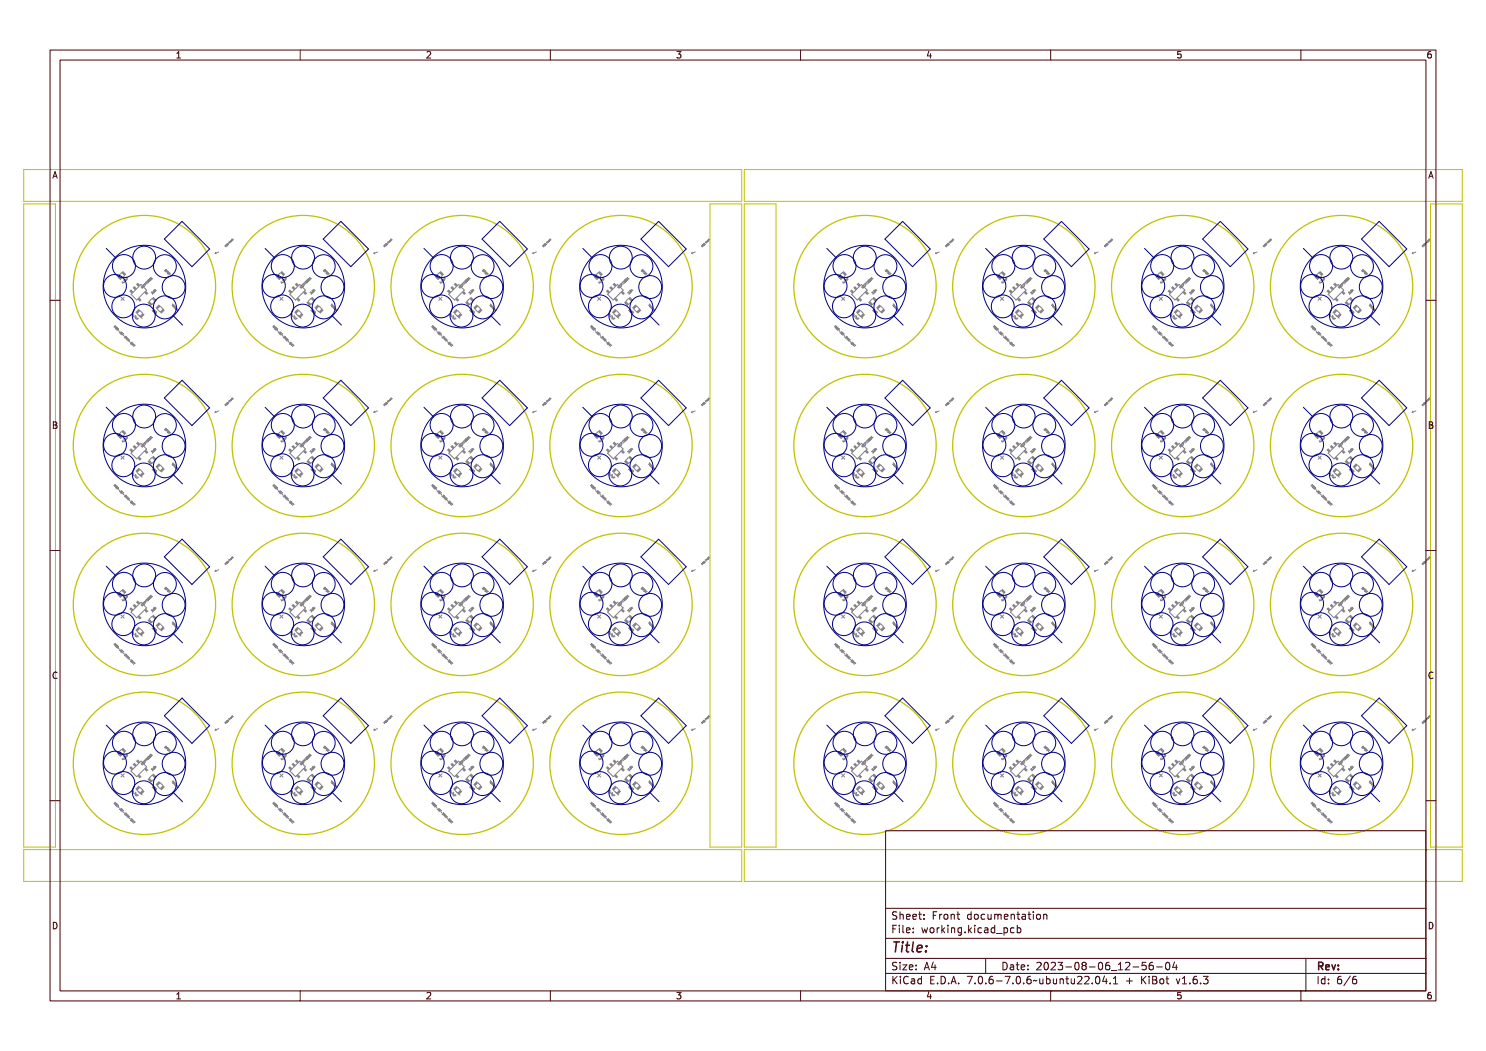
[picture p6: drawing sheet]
<svg xmlns="http://www.w3.org/2000/svg" width="297mm" height="210mm" viewBox="0 0 297 210" stroke-linecap="round" stroke-linejoin="round" font-family="sans-serif">
<defs><g id="words">
<text font-size="2.7" fill="#480000" x="178" y="190.3">Title:</text>
<g font-size="2" fill="#480000">
<text x="178" y="183.7">Sheet: Front documentation</text>
<text x="178" y="186.5">File: working.kicad_pcb</text>
<text x="178" y="193.9">Size: A4</text>
<text x="178" y="196.6">KiCad E.D.A. 7.0.6-7.0.6~ubuntu22.04.1 + KiBot v1.6.3</text>
<text x="200" y="193.9">Date: 2023-08-06_12-56-04</text>
<text x="263" y="196.6">Id: 6/6</text>
<text x="263" y="193.9">Rev:</text>
</g>
<g font-size="1.7" fill="#480000">
<text x="35" y="11.7">1</text>
<text x="85" y="11.7">2</text>
<text x="135" y="11.7">3</text>
<text x="185" y="11.7">4</text>
<text x="235" y="11.7">5</text>
<text x="285" y="11.7">6</text>
<text x="10.5" y="35.7">A</text>
<text x="285.5" y="35.7">A</text>
<text x="10.5" y="85.6">B</text>
<text x="285.5" y="85.6">B</text>
<text x="10.5" y="135.7">C</text>
<text x="285.5" y="135.7">C</text>
<text x="10.5" y="185.6">D</text>
<text x="285.5" y="185.6">D</text>
<text x="35" y="199.7">1</text>
<text x="85" y="199.7">2</text>
<text x="135" y="199.7">3</text>
<text x="185" y="199.7">4</text>
<text x="235" y="199.7">5</text>
<text x="285" y="199.7">6</text>
</g>
</g></defs>
<g fill="none" stroke="#848484" stroke-width=".2">
<path d="M23.9 59.3l.1-.1 .2 .3 .2-.3 .1 .1-.2 .2 .2 .3-.1 .1-.2-.3-.2 .3-.1-.1 .2-.3zM24.2 59.4l.6 .6M24.4 56.3l.1 .3 .2-.2M24.4 56.3l.3 .3h-.2zM24.5 56.4l.1 .1-.1 .1zM24.6 56.3l.1 .2M24.7 56l.2-.2 .1 .4M24.7 56l.2-.1 .2 .3-.2-.3zM24.8 56.4h.1M24.8 59.4l-.6 .6M25 55.9l.3 .1-.1-.3 .2 .2-.2 .1zM25.1 55.8l.1 .2"/>
<path d="M25.2 55.6l.1-.2-.1 .2h.3l-.1 .1 .1 .1zM25.2 55.7l.2 .2M25.2 56h.1M25.3 55.9v.1M25.3 55.9h.1M25.4 55.4l-.2 .1 .3 .3M25.4 55.5v.1M28.2 57.4l.2 .1v-.2l.2 .2-.2-.2v.2l-.2-.1 .2 .3zM28.5 57.1l.3 .3h-.3zM28.6 57l.3-.1v.3zM28.7 57.5l-.3-.3 .1 .3-.3-.1 .3 .2M28.7 56.9v.3h.2"/>
<path d="M28.7 56.9h.1M28.7 57l.1 .1zM28.8 56.8l.2-.2 .1 .4-.1-.3zM28.9 57.1v.1M28.9 56.7h.1M28.9 56.7l-.1 .1 .3 .3M29 56.7v.1M29 56.6l.2-.2 .2 .4M29 56.8l-.1 .1M29 56.8h.1M29.1 56.5l.3 .1-.1 .2v-.2l-.1 .1v-.2l-.1 .1zM29.3 56.3l.3 .1v.2h-.2z"/>
<path d="M29.5 56.5h.1M29.5 56.1l.3 .1v.2v-.2h-.2v-.1l-.1 .1zM29.6 56.3h-.1l-.1-.2-.1 .2M29.6 56.3h.1M29.6 56v.1M29.6 56.1h.1M29.7 56.3v.1M29.7 56.4l-.2 .1M29.7 56.1l.1 .1M29.7 55.9l-.1 .1M29.7 55.9h.1M29.7 55.9l.4 .1-.2 .2z"/>
<path d="M29.8 55.9h.1M29.8 55.9v.1M29.8 56.2v.1M29.8 56h.1M29.8 56l-.1 .1M29.8 55.8l.2-.2v.2h.2M29.8 56l.1 .1M29.9 56.1h.1M29.9 56.1l-.1 .2M30 56h.1M30.1 55.6v-.2l.3 .3M30.2 55.8v.1"/>
<path d="M30.2 55.9l-.1 .1M30.2 58.5h.1M30.3 58.5h.1l.1 .2h.1l-.1 .1zM30.4 58.4h.1M30.4 58.4l-.2 .1M30.5 58.4v.4l.1-.2M30.5 55.6l-.2 .2M30.7 58.1h.1M30.7 58.1l.2 .2M30.7 58.5h.1M30.7 58.1l.2 .2zM30.8 58l-.1 .1"/>
<path d="M30.8 58h.1M30.8 58l.2 .2M30.8 57.9l.2 .1 .1-.2v.2h.2h-.2v.2zM30.9 58.3h.1M30.9 57.9l.2 .2M31 58.2h.1M31 58.2l-.1 .1M31.1 58h.1M31.1 57.8v.2M32.8 54.1l.3-.3a.19 .19 0 0 1 0 .3 .19 .19 0 0 1-.3 0zM32.9 54.1l.3-.2-.2 .2zM33.2 53.8v.3l-.2 .1z"/>
<path d="M33.2 54.2h.2zM33.3 54.5l.2-.3a.19 .19 0 0 1 .1 .3 .19 .19 0 0 1-.3 0zM33.3 54.2l.1 .2 .2-.1M33.3 54l.1 .3h-.3zM33.3 54.5l.3-.2-.1 .2zM33.4 54.6l.3-.2a.19 .19 0 0 1 0 .3 .19 .19 0 0 1-.3-.1zM33.6 54.2l-.2-.1-.2 .3M33.6 54.2v.1M33.6 54.7h.1M33.7 54.4l.2 .2-.3 .2zM33.9 54.6l.2 .1M34 54.7l-.3 .2"/>
<path d="M45 49.2l.1-.1 .1 .3zM45 49.2l.1 .1zM45.1 49.1h.1M45.1 49.1l-.1 .1 .2 .1M45.1 49.2v.1M45.2 49.1v.1M45.2 49.2h-.1M45.2 49l.2 .2h-.2zM45.2 48.9l.1 .2M45.2 48.9h.1M45.3 48.9l.1-.1 .2 .2-.1 .1zM45.3 48.9h-.1"/>
<path d="M45.3 49.1h.1M45.3 48.9h.1M45.4 48.9l.1 .1zM45.5 49h.1M45.5 48.7l-.1 .1 .2 .2v-.2M45.5 48.7h.1M45.5 49l-.1 .1M45.5 48.8h.1M45.5 48.7v.1M45.6 48.8h.1M45.6 48.8h-.1M45.6 48.6l.1-.1v.1l.1-.1v.2z"/>
<path d="M45.8 48.3l-.1 .1 .2 .2M45.9 48.4l-.1 .1M45.9 48.4l.1 .2zM45.9 48.3l.2 .1M46 48.3h.1M46 48.2v.1M46.2 48.1v.2M46.2 48.1h.1M46.2 48.3h.1M46.2 48.1l.1 .1M46.2 48.1l.2 .1-.2-.1 .1 .2zM46.3 48l.1 .1"/>
<path d="M46.3 48h.1M46.3 48.2h.1M46.3 48.2l-.1 .1M46.3 47.9l.2 .1h-.2zM46.3 47.9v.1M46.3 47.9h.1M46.3 47.9l.2 .1M46.4 47.8l.2 .1M46.5 47.8h-.1M46.6 47.9h.1M55.6 59.3l.1-.1 .3 .3 .2-.3 .1 .1-.3 .2 .3 .3-.1 .1-.2-.3-.3 .3-.1-.1 .3-.3zM55.9 59.4l.7 .6"/>
<path d="M56.1 56.3l.2 .3 .1-.2M56.2 56.3l.3 .3h-.2zM56.2 56.4l.1 .1v.1zM56.3 56.3l.2 .2M56.5 56l.1-.2 .2 .4M56.5 56l.2-.1 .1 .3-.2-.3zM56.6 56.4h.1M56.6 59.4l-.7 .6M56.8 55.9l.2 .1-.1-.3 .2 .2-.1 .1zM56.8 55.8l.2 .2 .1-.1M56.9 55.6l.2-.2-.1 .2 .2-.1-.1 .2 .1 .1zM56.9 55.7l.2 .2"/>
<path d="M57.1 55.9h.1M57.1 55.4l-.1 .1 .2 .3M57.2 55.5l-.1 .1M59.9 57.4l.2 .1v-.2l.3 .2-.3-.2 .1 .2-.2-.1 .2 .3zM60.2 57.1l.3 .3h-.2zM60.3 57l.2 .3 .2-.1M60.4 57l.2-.1 .1 .3zM60.4 57h-.1M60.4 57.5l-.3-.3 .1 .3-.2-.1 .2 .2M60.4 56.9v.1M60.5 57v.1zM60.6 56.8l.1-.2 .2 .4-.2-.3z"/>
<path d="M60.7 57.1v.1M60.7 56.7l-.2 .1 .3 .3M60.7 56.7h.1M60.8 56.6l.2-.2 .1 .4M60.8 56.7l-.1 .2M60.9 56.5l.2 .1v.2v-.2l-.1 .1v-.2l-.2 .1zM61.1 56.3l.3 .1-.1 .2h-.1zM61.3 56.1l.3 .1-.1 .2v-.2h-.1v-.1l-.1 .1zM61.3 56.3l-.1-.2-.2 .2M61.3 56.3h.1M61.3 56v.1M61.3 56.1h.1"/>
<path d="M61.4 56.1h.1M61.4 56.3v.1M61.4 56.4l-.1 .1M61.4 55.9l-.1 .1M61.4 55.9h.1M61.4 56.1l.2 .2M61.5 56.1h-.1M61.5 55.9h.1M61.5 55.9l.3 .1-.1 .2zM61.5 55.9v.1M61.5 56v.1M61.5 56h.1"/>
<path d="M61.6 56.3h.1M61.6 56h.1M61.6 56h-.1M61.6 56l.1 .1M61.7 56.1h.1M61.7 56.1l-.1 .2M61.8 55.8l-.1-.2-.2 .2M61.8 55.8h.1M61.9 55.6v-.2l.2 .3M61.9 55.8v.1M61.9 55.9l-.1 .1M62 58.5l.2-.1v.4l.2-.2"/>
<path d="M62 58.5h.1M62 58.5h.2v.2h.2l-.2 .1zM62.2 55.6l-.1 .2M62.4 58.1l.3 .2M62.4 58.1h.1M62.4 58.5h.1M62.4 58v.1M62.5 58.5h.1M62.5 58l.2 .2M62.5 58h-.1M62.5 58.1l.2 .2zM62.6 57.9l.2 .1v-.2v.2h.2h-.2l.1 .2z"/>
<path d="M62.6 57.9l.3 .2M62.7 58.2h.1M62.7 58.3h.1M62.7 58.2v.1M62.8 57.8v.2M62.8 58h.2M64.7 54.1l.2-.2-.1 .2zM64.7 54.1l.3-.2-.1 .2zM64.9 53.8a.19 .19 0 0 1 0 .3 .19 .19 0 0 1-.3 0zM65 54.2h.1zM65 54h.1M65.1 54.2l.1 .2"/>
<path d="M65.1 54l.1 .3h-.3zM65.1 54.5l.2-.2-.1 .2zM65.2 54.4h.1M65.2 54.6l.3-.2v.3zM65.3 54.2a.19 .19 0 0 1 0 .3 .19 .19 0 0 1-.3 0zM65.3 54.2l-.1-.1-.3 .3M65.3 54.2v.1M65.3 54.3l-.1 .1M65.5 54.4l.2 .2-.4 .2zM65.7 54.6l.1 .1M65.8 54.7l-.3 .2M76.7 49.2l.2-.1v.3z"/>
<path d="M76.8 49.1l.1 .2M76.8 49.2v.1zM76.8 49.1h.1M76.9 49.1h.1M76.9 49.2l-.1 .1M76.9 49.1v.1M76.9 49.2h.1M76.9 49l.2 .2h-.1zM77 48.9v.1M77 48.9h.1M77 49v.1M77 49.1h.1"/>
<path d="M77 48.9l.2-.1 .1 .2-.1 .1zM77.1 48.9h.1M77.2 49.1h-.1M77.2 48.7l.1 .3 .1-.1M77.2 48.9v.1zM77.2 48.7h.1M77.2 49h.1M77.2 49v.1M77.3 48.7h.1M77.3 48.8h-.1M77.3 48.7v.1M77.3 48.8h.1"/>
<path d="M77.4 48.6l.1-.1-.1 .1h.2v.1zM77.4 48.8h.1M77.4 48.8v.1M77.6 48.3l-.1 .1 .2 .2M77.6 48.4v.1M77.6 48.4l.1 .2zM77.7 48.3l.1 .1M77.7 48.3h.1M77.8 48.2h.1M77.9 48.2v.1M77.9 48.1l-.1 .1M77.9 48.1h.1"/>
<path d="M77.9 48.3h.1M77.9 48.1l.2 .1-.1-.1v.2zM78 48.1v.1M78 48.3h.1M78 48l.1 .1M78 48h.1M78 48.2h.1M78 48.2v.1M78 47.9l.3 .1h-.3zM78.1 47.9l-.1 .1M78.1 47.9h.1M78.1 47.9l.1 .1"/>
<path d="M78.1 47.8l.2 .1M78.2 47.8h.1M78.3 47.9h.1M78.4 47.9h-.1M87.4 59.3l.1-.1 .2 .3 .2-.3 .1 .1-.2 .2 .2 .3-.1 .1-.2-.3-.2 .3-.1-.1 .2-.3zM87.7 59.4l.6 .6M87.9 56.3l.1 .3 .2-.2M87.9 56.3l.3 .3h-.2zM88 56.4l.1 .1-.1 .1zM88.1 56.3l.1 .2M88.2 56l.2-.2 .1 .4M88.2 56l.2-.1 .2 .3-.2-.3z"/>
<path d="M88.3 56.4h.1M88.3 59.4l-.6 .6M88.5 55.9l.3 .1-.1-.3 .2 .2-.2 .1zM88.6 55.8l.1 .2M88.7 55.6l.1-.2-.1 .2 .2-.1v.2l.1 .1zM88.7 55.7l.2 .2M88.7 56h.1M88.8 55.9v.1M88.8 55.9h.1M88.9 55.4l-.2 .1 .3 .3M88.9 55.5v.1M91.7 57.4l.2 .1v-.2l.2 .2-.2-.2v.2l-.2-.1 .2 .3z"/>
<path d="M92 57.1l.3 .3h-.3zM92.1 57l.3-.1v.3zM92.2 57.5l-.3-.3 .1 .3-.3-.1 .3 .2M92.2 56.9l-.1 .2 .1 .2M92.2 56.9h.1M92.2 57l.1 .1zM92.2 57.3h.1M92.3 56.8l.2-.2 .1 .4-.1-.3zM92.4 57.1v.1M92.4 57.2l-.1 .1M92.4 56.7l-.1 .1 .3 .3M92.4 56.7h.1"/>
<path d="M92.5 56.7v.1M92.5 56.6l.2-.2 .2 .4M92.5 56.8l-.1 .1M92.5 56.8h.1M92.6 56.5l.3 .1-.1 .2v-.2l-.1 .1v-.2l-.1 .1zM92.8 56.3l.3 .1v.2h-.2zM93 56.5h.1M93 56.1l.3 .1v.2v-.2h-.2v-.1l-.1 .1zM93 56.3l-.1-.2-.1 .2M93 56.3h.1M93.1 56.3l.1 .1-.2 .1M93.1 56v.1"/>
<path d="M93.1 56.1h.1M93.2 55.9l-.1 .1M93.2 55.9h.1M93.2 56.1l.1 .2 .1-.2M93.2 56.1h.1M93.2 55.9l.1 .1M93.2 55.9l.4 .1-.2 .2zM93.3 56l-.1 .1M93.3 56l.1 .1M93.4 56.1h.1M93.5 56h.1M93.6 55.8h-.1v-.2l-.2 .2"/>
<path d="M93.6 55.8h.1M93.6 55.6v-.2l.3 .3M93.7 55.8v.1M93.7 55.9l-.1 .1M93.7 58.5h.1M93.8 58.5h.1l.1 .2h.1l-.1 .1zM93.9 58.4h.1M93.9 58.4l-.2 .1M94 58.4v.4l.1-.2M94 55.6l-.2 .2M94.2 58.1h.1M94.2 58.1l.2 .2"/>
<path d="M94.2 58.5h.1M94.2 58h.1M94.2 58v.1M94.2 58.1l.2 .2zM94.3 58l.2 .3M94.3 57.9l.2 .1 .1-.2v.2h.2h-.2v.2zM94.4 58.3h.1M94.4 57.9l.2 .2M94.5 58.3h-.1M94.6 57.8v.2M94.6 58h.1M96.3 54.1l.3-.3a.19 .19 0 0 1 0 .3 .19 .19 0 0 1-.3 0z"/>
<path d="M96.4 54.1l.3-.2-.2 .2zM96.4 54.1l.3-.2v.2zM96.7 54.2h.2zM96.8 54.5l.2-.3a.19 .19 0 0 1 .1 .3 .19 .19 0 0 1-.3 0zM96.8 54.2l.2 .2M96.8 54l.1 .3h-.3zM96.8 54.5l.3-.2-.1 .2zM96.9 54.6l.4-.2-.1 .3zM97 54.3v.1M97.1 54.2v.1M97.1 54.3h-.1M97.1 54.2l-.2-.1-.2 .3"/>
<path d="M97.2 54.4l.2 .2-.3 .2zM97.4 54.6l.2 .1M97.5 54.7l-.3 .2M108.5 49.2l.1-.1 .1 .3zM108.5 49.2l.1 .1zM108.6 49.1l-.1 .1 .2 .1M108.6 49.1h.1M108.6 49.1v.2M108.7 49l.2 .2h-.2zM108.7 48.9l.1 .2M108.7 48.9h.1M108.8 48.9l.1-.1 .2 .2-.1 .1z"/>
<path d="M108.8 48.9h-.1M108.8 48.9h.1M108.8 49.1h.1M108.9 48.9l.1 .1zM109 49h.1M109 49l-.2 .1M109 48.7l-.1 .1 .2 .2v-.1M109 48.7h.1M109 48.8h.1M109 48.7v.1M109.1 48.8h-.1M109.1 48.8h.1"/>
<path d="M109.1 48.6l.1-.1v.1l.1-.1v.2zM109.1 48.8v.1M109.3 48.3l-.1 .1 .2 .2M109.4 48.4l-.1 .1M109.4 48.4l.1 .2zM109.4 48.3l.2 .1M109.5 48.3h.1M109.5 48.2v.1M109.6 48.2h.1M109.6 48.2l.1 .1M109.6 48.1v.1M109.7 48.1h-.1"/>
<path d="M109.7 48.3h.1M109.7 48.1h.1M109.7 48.1l.1 .1M109.7 48.1l.2 .1-.2-.1 .1 .2zM109.8 48l.1 .1M109.8 48.2l-.1 .1M109.8 48h.1M109.8 48.2h.1M109.8 47.9l.2 .1h-.2zM109.8 47.9v.1M109.8 47.9h.1M109.8 47.9l.2 .1"/>
<path d="M109.9 47.8l.2 .1M110 47.8h-.1M110.1 47.9h.1M119.1 59.3l.1-.1 .3 .3 .2-.3 .1 .1-.3 .2 .3 .3-.1 .1-.2-.3-.3 .3-.1-.1 .3-.3zM119.4 59.4l.7 .6M119.6 56.3l.2 .3 .1-.2M119.7 56.3l.3 .3h-.2zM119.7 56.4l.1 .1v.1zM119.8 56.3l.2 .2M120 56l.1-.2 .2 .4M120 56l.2-.1 .1 .3-.2-.3zM120.1 56.4h.1"/>
<path d="M120.1 59.4l-.7 .6M120.3 55.9l.2 .1-.1-.3 .2 .2-.1 .1zM120.3 55.8l.2 .2M120.4 55.6l.2-.2-.1 .2 .2-.1-.1 .2 .1 .1zM120.4 55.7l.2 .2M120.5 56h.1M120.6 55.9l-.1 .1M120.6 55.9h.1M120.6 55.4l-.1 .1 .2 .3M120.7 55.5l-.1 .1M123.4 57.4l.2 .1v-.2l.3 .2-.3-.2 .1 .2-.2-.1 .2 .3zM123.7 57.1l.3 .3h-.2z"/>
<path d="M123.8 57l.2 .3 .2-.1M123.9 57l.2-.1 .1 .3zM123.9 57h-.1M123.9 57.5l-.3-.3 .1 .3-.2-.1 .2 .2M123.9 56.9v.1M124 57v.1zM124.1 56.8l.1-.2 .2 .4-.2-.3zM124.2 57.1v.1M124.3 56.6l.2-.2 .1 .4M124.3 56.8l-.1 .1M124.3 56.8l-.1-.1-.2 .1 .3 .3M124.3 56.8h.1"/>
<path d="M124.4 56.5l.2 .1v.2v-.2l-.1 .1v-.2l-.2 .1zM124.6 56.3l.3 .1-.1 .2h-.1zM124.7 56.3v-.2l-.2 .2M124.8 56.1l.3 .1-.1 .2v-.2h-.1v-.1l-.1 .1zM124.8 56.3h.1M124.8 56.3h-.1M124.9 56.1h.1M124.9 55.9v.2M124.9 56.3v.1M124.9 56.4l-.1 .1M124.9 55.9h.1M124.9 56.1l.2 .2"/>
<path d="M125 56.1h-.1M125 55.9l.3 .1-.1 .2zM125 55.9v.1M125 56v.1M125 56h.1M125.1 56.3h.1M125.1 56h.1M125.1 56h-.1M125.1 56l.1 .1M125.2 56.1h.1M125.2 56.1l-.1 .2M125.3 55.8h.1"/>
<path d="M125.3 55.8l-.1-.2-.2 .2M125.4 55.6v-.2l.2 .3M125.4 55.8v.1M125.4 55.9l-.1 .1M125.5 58.5h.1M125.5 58.5h.2v.2h.2l-.2 .1zM125.6 58.4h.1M125.6 58.4l-.1 .1M125.6 58.4l.1 .4 .2-.2M125.7 55.6l-.1 .2M125.9 58.1l.2 .2M125.9 58.1h.1"/>
<path d="M125.9 58.5h.1M125.9 58v.1M126 58.5h.1M126 58l.2 .2M126 58h-.1M126 58.1l.2 .2zM126.1 57.9l.2 .1v-.2v.2h.2h-.2l.1 .2zM126.1 57.9l.3 .2M126.2 58.3h-.1M126.2 58.2h.1M126.2 58.2v.1M126.3 57.8v.2"/>
<path d="M126.3 58h.2M128.1 54.1l.3-.3a.19 .19 0 0 1 0 .3 .19 .19 0 0 1-.3 0zM128.2 54.1l.2-.2-.1 .2zM128.2 54.1l.3-.2-.1 .2zM128.5 54.2h.1zM128.5 54h.1M128.5 54.5l.3-.3a.19 .19 0 0 1 0 .3 .19 .19 0 0 1-.3 0zM128.6 54.2l.1 .2M128.6 54l.1 .3h-.3zM128.6 54.5l.2-.2-.1 .2zM128.7 54.4h.1M128.8 54.2l-.1-.1-.3 .3"/>
<path d="M128.8 54.2v.1M128.8 54.3l-.1 .1M129 54.4v.2l-.2 .1zM129 54.4l.2 .2-.4 .2zM129.2 54.6l.1 .1M129.3 54.7l-.3 .2M140.2 49.2l.2-.1v.3zM140.3 49.1l.1 .2M140.3 49.2v.1zM140.3 49.1h.1M140.4 49.1h.1M140.4 49.2l-.1 .1"/>
<path d="M140.4 49.1v.1M140.4 49.2h.1M140.4 49l.2 .2h-.1zM140.5 48.9v.1M140.5 48.9h.1M140.5 49v.1M140.5 49.1h.1M140.5 48.9l.2-.1 .1 .2-.1 .1zM140.6 48.9h.1zM140.7 49h.1zM140.7 49.1h-.1M140.7 48.7l-.1 .1 .2 .2 .1-.1"/>
<path d="M140.7 48.7h.1M140.7 49h.1M140.7 49v.1M140.7 48.7l.1 .1M140.8 48.8h-.1M140.8 48.8h.1M140.9 48.6l.1-.1-.1 .1 .1-.1 .1 .2zM140.9 48.8h.1M140.9 48.8v.1M141.1 48.3l-.1 .1 .2 .2M141.1 48.4v.1M141.1 48.4l.1 .2z"/>
<path d="M141.2 48.3l.1 .1M141.2 48.3h.1M141.3 48.2l-.1 .1M141.3 48.2h.1M141.4 48.2v.1M141.4 48.1l-.1 .1M141.4 48.1h.1M141.4 48.1l.1 .1M141.4 48.3h.1M141.4 48.1l.2 .1-.1-.1v.2zM141.5 48.3h.1M141.5 48l.1 .1"/>
<path d="M141.5 48h.1M141.5 48.2h.1M141.5 48.2v.1M141.5 47.9l.3 .1h-.3zM141.6 47.9l-.1 .1M141.6 47.9h.1M141.6 47.9l.1 .1M141.6 47.8l.2 .1M141.7 47.8h.1M141.8 47.9h.1M141.9 47.9h-.1M167.9 59.3l.1-.1 .2 .3 .3-.3 .1 .1-.3 .2 .3 .3-.1 .1-.3-.3-.2 .3-.1-.1 .2-.3z"/>
<path d="M168.2 59.4l.6 .6M168.4 56.3l.1 .3 .2-.2M168.4 56.3l.3 .3h-.2zM168.5 56.4l.1 .1-.1 .1zM168.6 56.3l.2 .2M168.7 56l.2-.2 .2 .4M168.8 56l.1-.1 .2 .3-.2-.3zM168.8 56.4h.1M168.8 59.4l-.6 .6M168.9 56.4h.1M169.1 55.9l.2 .1-.1-.3 .2 .2-.2 .1zM169.1 55.8l.2 .2"/>
<path d="M169.2 55.6l.2-.2-.1 .2h.2l-.1 .1 .1 .1zM169.2 55.7l.2 .2M169.3 56h.1M169.4 55.9l-.1 .1M169.4 55.9h.1M169.4 55.4l-.2 .1 .3 .3M169.5 55.5l-.1 .1M172.2 57.4l.2 .1v-.2l.2 .2-.2-.2 .1 .2-.3-.1 .3 .3zM172.5 57.1l.3 .3h-.3zM172.6 57l.1 .3 .2-.1M172.6 57l.3-.1v.3zM172.6 57h.1"/>
<path d="M172.7 57.5l-.3-.3 .1 .3-.3-.1 .3 .2M172.7 56.9l-.1 .1M172.7 57l.1 .1zM172.8 56.8l.2-.2 .2 .4-.2-.3zM172.9 57.1v.1M173 56.8l-.1 .1M173 56.6l.2-.2 .2 .4M173.1 56.8l-.1-.1-.2 .1 .3 .3M173.1 56.8h-.1M173.1 56.5l.3 .1-.1 .2 .1-.2-.2 .1v-.2l-.1 .1zM173.3 56.3l.3 .1v.2h-.2zM173.5 56.3v-.2l-.2 .2"/>
<path d="M173.5 56.1l.3 .1v.2v-.2h-.1l-.1-.1-.1 .1zM173.6 56.3h.1M173.6 56.3h-.1M173.7 55.9v.2M173.7 56.1h.1M173.7 56.3v.1M173.7 56.4l-.2 .1M173.7 55.9h.1M173.7 56.1l.1 .2M173.8 55.9v.1M173.8 56l-.1 .1M173.8 56h.1"/>
<path d="M173.8 55.8l.3 .2-.1 .2-.3-.3zM173.8 56.3h.1M173.8 56l.1 .1M173.9 56.1h.1M173.9 56.1l-.1 .2M174.1 55.8h.1M174.1 55.8l-.1-.2-.2 .2M174.1 55.6v-.2l.3 .3M174.2 55.8v.1M174.2 55.9l-.2 .1M174.3 58.5h.1M174.3 58.5h.2v.2h.1l-.1 .1z"/>
<path d="M174.4 58.4l-.1 .1M174.4 58.4h.1M174.4 58.4l.1 .4 .2-.2M174.5 55.6l-.2 .2M174.7 58.1l.2 .2M174.7 58.1h.1M174.7 58.5h.1M174.7 58v.1M174.7 58h.1M174.7 58l.3 .2M174.8 58.1l.2 .2zM174.9 57.9l.1 .1 .1-.2v.2h.2h-.2v.2z"/>
<path d="M174.9 57.9l.3 .2M175 58.3h-.1M175 58.2h.1M175 58.2v.1M175.1 58h.2M175.1 57.8v.2M176.9 54.1l.2-.3a.19 .19 0 0 1 .1 .3 .19 .19 0 0 1-.3 0zM176.9 54.1l.3-.2-.1 .2zM176.9 54.1l.3-.3 .1 .1-.2 .3zM177.3 54.2h.1zM177.3 54h.1M177.3 54.5l.2-.3a.19 .19 0 0 1 .1 .3 .19 .19 0 0 1-.3 0z"/>
<path d="M177.3 54.2l.2 .2M177.3 54l.1 .3h-.3zM177.4 54.5l.2-.2-.1 .2zM177.5 54.4h.1M177.5 54.6l.3-.2-.1 .3zM177.6 54.2v.1M177.6 54.2l-.1-.1-.3 .3M177.6 54.3l-.1 .1M177.7 54.4l.2 .2-.3 .2zM178 54.6l.1 .1M178 54.7l-.2 .2M189 49.2h.1z"/>
<path d="M189 49.2h.2v.2zM189.1 49.1l.1 .2M189.1 49.1h.1M189.2 49.1h.1M189.2 49.2l-.1 .1M189.2 49.1v.1M189.2 49.2h.1M189.2 49l.2 .2h-.2zM189.2 48.9l.1 .1M189.2 48.9h.1M189.3 49v.1M189.3 48.9h-.1"/>
<path d="M189.3 49.1h.1M189.3 48.9l.1-.1 .2 .2-.1 .1zM189.3 48.9h.1M189.4 49.1h.1M189.5 48.9v.1zM189.5 48.7h.1M189.5 49h.1M189.5 49l-.1 .1M189.5 48.7l-.1 .1 .3 .1M189.5 48.7l.1 .1M189.6 48.8h.1M189.6 48.8h-.1"/>
<path d="M189.6 48.6l.1-.1v.1h.1v.1zM189.7 48.8h.1M189.7 48.8v.1M189.8 48.3l-.1 .1 .2 .2M189.9 48.4l-.1 .1M189.9 48.4l.1 .2zM190 48.3l.1 .1M190 48.3h.1M190 48.2v.1M190.1 48.2h.1M190.1 48.2l.1 .1M190.1 48.1v.1"/>
<path d="M190.2 48.1h.1M190.2 48.1h-.1M190.2 48.1l.1 .1M190.2 48.3h.1M190.2 48.1l.2 .1-.2-.1 .1 .2zM190.3 48.3h-.1M190.3 48l.1 .1M190.3 48.3h.1M190.3 48h.1M190.3 48.2h.1M190.3 48.2v.1M190.3 47.9l.3 .1h-.3z"/>
<path d="M190.4 47.9l-.1 .1M190.4 47.9h.1M190.4 47.9l.1 .1M190.4 47.8l.2 .1M190.5 47.8h-.1M190.6 47.9h.1M199.6 59.3l.1-.1 .3 .3 .2-.3 .1 .1-.2 .2 .2 .3-.1 .1-.2-.3-.3 .3-.1-.1 .3-.3zM200 59.4l.6 .6M200.2 56.3l.1 .3 .2-.2M200.2 56.3l.3 .3h-.2zM200.2 56.4l.2 .1-.1 .1zM200.3 56.3l.2 .2"/>
<path d="M200.5 56l.2-.2 .1 .4M200.5 56l.2-.1 .1 .3-.1-.3zM200.6 56.4h.1M200.6 59.4l-.6 .6M200.8 55.9l.2 .1v-.3l.1 .2-.1 .1zM200.8 55.8l.3 .1M201 55.6l.1-.2-.1 .2h.2l-.1 .1 .1 .1zM201 55.7l.1 .2M201.1 55.9h.1M201.1 55.4l-.1 .1 .3 .3M201.2 55.5l-.1 .1M203.9 57.4l.3 .1-.1-.2 .3 .2-.3-.2 .1 .2-.2-.1 .2 .3z"/>
<path d="M204.3 57.1l.2 .3h-.2zM204.4 57l.2-.1 .1 .3zM204.4 57.5l-.2-.3 .1 .3-.3-.1 .3 .2M204.4 56.9h.1M204.4 56.9l-.1 .2 .2 .2M204.5 57v.1zM204.5 57.3h.1M204.6 56.8l.2-.2 .1 .4-.2-.3zM204.7 57.2l-.2 .1M204.7 57.1v.1M204.7 56.7h.1M204.7 56.7l-.1 .1 .2 .3"/>
<path d="M204.7 56.7l.1 .1M204.8 56.8l-.1 .1M204.8 56.6l.2-.2 .1 .4M204.8 56.8h.1M204.9 56.5l.3 .1-.1 .2v-.2l-.1 .1v-.2l-.2 .1zM205.1 56.3l.3 .1v.2h-.2zM205.3 56.5h.1M205.3 56.1l.3 .1-.1 .2v-.2h-.1v-.1l-.1 .1zM205.3 56.3h.1M205.3 56.3l-.1-.2-.2 .2M205.3 56.3l.1 .1-.1 .1M205.4 56v.1"/>
<path d="M205.4 56.1h.1M205.5 55.9h.1M205.5 55.9l-.1 .1M205.5 56.1l.1 .2M205.5 55.9v.1M205.5 56.1h-.1M205.5 55.9l.4 .1-.2 .2zM205.5 56v.1M205.6 56v.2M205.6 56.2v.1M205.8 56h.1M205.8 55.8h.1"/>
<path d="M205.8 55.8l-.1-.2-.1 .2M205.8 55.8l.1 .1-.1 .1M205.9 55.6v-.2l.3 .3M206 58.5h.1M206 58.5h.2v.2h.2l-.2 .1zM206.2 58.4l-.2 .1M206.2 58.4h.1M206.2 58.4v.4l.2-.2M206.2 55.6l-.1 .2M206.4 58.1h.1M206.4 58.1l.2 .2M206.5 58.5h.1"/>
<path d="M206.5 58h.1M206.5 58l-.1 .1M206.5 58.1l.2 .2zM206.5 58l.2 .3M206.6 57.9l.2 .1v-.2v.2h.2h-.2l.1 .2zM206.6 58.3h.1M206.6 57.9l.3 .2M206.7 58.3h.1M206.8 57.8v.2M206.8 58h.2M208.6 54.1l.3-.3a.19 .19 0 0 1 0 .3 .19 .19 0 0 1-.3 0zM208.7 54.1l.2-.2-.1 .2z"/>
<path d="M208.9 53.8l.1 .3-.3 .1zM209 54.2h.2zM209 54h.1M209 54.5l.3-.3a.19 .19 0 0 1 0 .3 .19 .19 0 0 1-.3 0zM209.1 54.2l.1 .2M209.1 54l.1 .3h-.3zM209.1 54.5l.3-.2-.2 .2zM209.2 54.4h.1M209.2 54.6l.3-.2v.3zM209.3 54.2v.1M209.3 54.3l-.1 .1M209.3 54.2l-.1-.1-.3 .3"/>
<path d="M209.5 54.4l.2 .2-.3 .2zM209.7 54.6l.2 .1M209.8 54.7l-.3 .2M220.7 49.2l.2-.1v.3zM220.8 49.2v.1zM220.8 49.1h.1M220.8 49.1l-.1 .1 .2 .1M220.9 49.1h.1M220.9 49.2l-.1 .1M220.9 49.1v.1M220.9 49.2h.1M221 49l.2 .2h-.2z"/>
<path d="M221 48.9l.2-.1 .1 .2-.1 .1zM221 48.9l.1 .2M221 48.9h.1M221.1 49.1h.1M221.1 48.9h.1M221.2 48.7l.1 .3 .1-.1M221.2 48.9v.1zM221.2 49h.1M221.2 49l-.1 .1M221.2 48.7h.1M221.3 48.7h.1M221.3 48.8h-.1"/>
<path d="M221.3 48.7v.1M221.3 48.8h.1M221.4 48.6l.1-.1-.1 .1h.2v.1zM221.4 48.8h.1M221.4 48.8v.1M221.6 48.3l-.1 .1 .2 .2M221.6 48.4v.1M221.7 48.4v.2zM221.7 48.3l.1 .1M221.7 48.3h.1M221.8 48.3h-.1M221.9 48.2h.1"/>
<path d="M221.9 48.2l.1 .1M221.9 48.1v.1M221.9 48.1h.1M222 48.3h.1M222 48.1l.1 .1-.1-.1v.2zM222 48.1v.1M222 48l.2 .1M222 48h.1M222 48.2h.1M222 48h.2M222 48.2v.1M222.1 47.9l.2 .1h-.2z"/>
<path d="M222.1 47.8l.2 .1M222.2 47.8h.1M222.4 47.9h-.1M222.4 47.9h.1M231.4 59.3l.1-.1 .2 .3 .3-.3 .1 .1-.3 .2 .3 .3-.1 .1-.3-.3-.2 .3-.1-.1 .2-.3zM231.7 59.4l.6 .6M231.9 56.3l.1 .3 .2-.2M231.9 56.3l.3 .3h-.2zM232 56.4l.1 .1-.1 .1zM232.1 56.3l.2 .2M232.2 56l.2-.2 .2 .4M232.3 56l.1-.1 .2 .3-.2-.3z"/>
<path d="M232.3 56.4h.1M232.3 59.4l-.6 .6M232.4 56.4h.1M232.6 55.9l.2 .1-.1-.3 .2 .2-.2 .1zM232.6 55.8l.2 .2M232.7 55.6l.2-.2-.1 .2h.2l-.1 .1 .1 .1zM232.7 55.7l.2 .2M232.8 56h.1M232.8 55.9v.1M232.9 55.9h.1M232.9 55.9h-.1M232.9 55.4l-.2 .1 .3 .3"/>
<path d="M233 55.5l-.1 .1M235.7 57.4l.2 .1v-.2l.2 .2-.2-.2 .1 .2-.3-.1 .3 .3zM236 57.1l.3 .3h-.3zM236.1 57l.3-.1v.3zM236.2 57.5l-.3-.3 .1 .3-.3-.1 .3 .2M236.2 56.9v.3h.2M236.2 56.9h.1M236.2 57l.1 .1zM236.3 56.8l.2-.2 .2 .4-.2-.3zM236.4 57.1v.1M236.5 56.8l-.1 .1M236.5 56.6l.2-.2 .2 .4"/>
<path d="M236.6 56.8l-.1-.1-.2 .1 .3 .3M236.6 56.8h-.1M236.6 56.5l.3 .1-.1 .2 .1-.2-.2 .1v-.2l-.1 .1zM236.8 56.3l.3 .1v.2h-.2zM237 56.5h.1M237 56.1l.3 .1v.2v-.2h-.1l-.1-.1-.1 .1zM237.1 56.3h-.1v-.2l-.2 .2M237.1 56.3h.1M237.1 56v.1M237.1 56.1h.1M237.2 56.1h.1M237.2 55.9l-.1 .1"/>
<path d="M237.2 56.3v.1M237.2 56.4l-.1 .1M237.2 55.9h.1M237.2 56.1l.1 .2M237.3 55.9l.3 .1-.1 .2zM237.3 55.9v.1M237.3 56l-.1 .1M237.3 56h.1M237.3 56.3h.1M237.3 56l.1 .1M237.4 56.1h.1M237.4 56.1l-.1 .2"/>
<path d="M237.5 55.8v-.2l-.2 .2M237.5 56h.1M237.6 55.8h.1M237.6 55.8h-.1M237.6 56h.1M237.6 55.6v-.2l.3 .3M237.7 55.8v.1M237.7 55.9l-.1 .1M237.8 58.5h.1M237.8 58.5h.2v.2h.1l-.1 .1zM237.9 58.4h.1M237.9 58.4l-.1 .1"/>
<path d="M237.9 58.4l.1 .4 .2-.2M238 55.6l-.2 .2M238.2 58.1h.1M238.2 58.1l.2 .2M238.2 58.5h.1M238.3 58.1l.2 .2zM238.3 58l-.1 .1M238.3 58h.1M238.3 58l.2 .2M238.4 57.9l.1 .1 .1-.2v.2h.2h-.2v.2zM238.4 58.3h.1M238.4 57.9l.3 .2"/>
<path d="M238.5 58.2h.1M238.5 58.2l-.1 .1M238.6 57.8v.2M238.6 58h.2M240.4 54.1l.2-.3a.19 .19 0 0 1 .1 .3 .19 .19 0 0 1-.3 0zM240.4 54.1l.3-.2-.1 .2zM240.7 53.8v.3l-.2 .1zM240.8 54.2h.1zM240.8 54h.1M240.8 54.5l.2-.3a.19 .19 0 0 1 .1 .3 .19 .19 0 0 1-.3 0zM240.8 54.2l.1 .1M240.8 54l.1 .3h-.3z"/>
<path d="M240.9 54.5l.2-.2-.1 .2zM240.9 54.3l.1 .1M241 54.6l.3-.2-.1 .3zM241.1 54.3l-.1 .1M241.1 54.2l-.1-.1-.3 .3M241.1 54.2v.1M241.2 54.7h-.1M241.2 54.4l.2 .2-.3 .2zM241.5 54.6l.1 .1M241.5 54.7l-.2 .2M252.5 49.2l.2-.1v.3zM252.6 49.2v.1z"/>
<path d="M252.6 49.1l.1 .2M252.6 49.1h.1M252.7 49.2l-.1 .1M252.7 49.1h.1M252.7 49.1v.1M252.7 49.2h.1M252.7 49l.2 .2h-.2zM252.7 48.9l.1 .1M252.7 48.9h.1M252.8 49v.1M252.8 48.9h-.1M252.8 49.1h.1"/>
<path d="M252.8 48.9l.1-.1 .2 .2-.1 .1zM252.8 48.9h.1M252.9 49.1h.1M253 48.9v.1zM253 48.7h.1M253 49h.1M253 48.7l-.1 .1 .2 .2v-.2M253 49l-.1 .1M253 48.8h.1M253.1 48.7v.1M253.1 48.8h-.1M253.1 48.8h.1"/>
<path d="M253.1 48.6l.1-.1v.1h.1v.1zM253.3 48.3l-.1 .1 .2 .2M253.4 48.4l-.1 .1M253.4 48.4l.1 .2zM253.5 48.3l.1 .1M253.5 48.3h.1M253.5 48.2v.1M253.6 48.2h.1M253.6 48.2l.1 .1M253.6 48.1v.1M253.7 48.1h.1M253.7 48.3h.1"/>
<path d="M253.7 48.1h-.1M253.7 48.1l.1 .1M253.7 48.1l.2 .1-.2-.1 .1 .2zM253.8 48.3h-.1M253.8 48l.1 .1M253.8 48h.1M253.8 48.2h.1M253.8 48.2v.1M253.8 47.9l.3 .1h-.3zM253.8 47.9v.1M253.9 47.9h-.1M253.9 47.9l.1 .1"/>
<path d="M253.9 47.8l.2 .1M254 47.8h-.1M254.1 47.9h.1M263.1 59.3l.1-.1 .3 .3 .2-.3 .1 .1-.2 .2 .2 .3-.1 .1-.2-.3-.3 .3-.1-.1 .3-.3zM263.5 59.4l.6 .6M263.7 56.3l.1 .3 .2-.2M263.7 56.3l.3 .3h-.2zM263.7 56.4l.2 .1-.1 .1zM263.8 56.3l.2 .2M264 56l.2-.2 .1 .4M264 56l.2-.1 .1 .3-.1-.3zM264.1 56.4h.1"/>
<path d="M264.1 59.4l-.6 .6M264.3 55.9l.2 .1v-.3l.1 .2-.1 .1zM264.3 55.8l.2 .2 .1-.1M264.5 55.6l.1-.2-.1 .2 .2-.1-.1 .2 .1 .1zM264.5 55.7l.1 .2M264.6 55.9h.1M264.6 55.4l-.1 .1 .3 .3M264.7 55.5l-.1 .1M267.4 57.4l.3 .1-.1-.2 .3 .2-.3-.2 .1 .2-.2-.1 .2 .3zM267.8 57.1l.2 .3h-.2zM267.9 57l.1 .3 .2-.1M267.9 57l.2-.1 .1 .3z"/>
<path d="M267.9 57h.1M267.9 57.5l-.2-.3 .1 .3-.3-.1 .3 .2M268 56.9l-.1 .1M268 57v.1zM268.1 56.8l.2-.2 .1 .4-.2-.3zM268.2 57.1v.1M268.3 56.7l-.2 .1 .2 .3M268.3 56.7h.1M268.3 56.7l-.1 .2M268.3 56.6l.2-.2 .1 .4M268.4 56.5l.3 .1-.1 .2v-.2l-.1 .1v-.2l-.2 .1zM268.6 56.3l.3 .1v.2h-.2z"/>
<path d="M268.8 56.1l.3 .1-.1 .2v-.2h-.1v-.1l-.1 .1zM268.8 56.3h.1M268.8 56.3l-.1-.2-.2 .2M268.9 56v.1M268.9 56.1h.1M268.9 56.3v.1M268.9 56.4l-.1 .1M269 55.9h.1M269 55.9l-.1 .1M269 56.1l.1 .2M269 56.1h-.1M269 56.1h.1"/>
<path d="M269 55.9l.4 .1-.2 .2zM269 55.9v.1M269 56v.1M269 56h.1M269.1 56.3h.1M269.1 56h.1M269.1 56h-.1M269.1 56l.1 .1M269.2 56.1h.1M269.2 56.1l-.1 .2M269.3 56h.1M269.3 55.8h.1"/>
<path d="M269.3 55.8l-.1-.2-.1 .2M269.3 55.8l.1 .1-.1 .1M269.4 55.6v-.2l.3 .3M269.5 58.5h.1M269.5 58.5h.2v.2h.2l-.2 .1zM269.7 58.4l-.2 .1M269.7 58.4h.1M269.7 58.4v.4l.2-.2M269.7 55.6l-.1 .2M269.9 58.1l.2 .2M269.9 58.1h.1M270 58.5h.1"/>
<path d="M270 58h.1M270 58l-.1 .1M270 58.1l.2 .2zM270 58l.2 .2M270.1 58.3h.1M270.1 57.9l.2 .1v-.2v.2h.2h-.2l.1 .2zM270.1 57.9l.3 .2M270.2 58.3h-.1M270.2 58.2h.1M270.2 58.3h.1M270.2 58.2v.1M270.3 58h.2"/>
<path d="M270.3 57.8v.2M272.2 54.1l.2-.2-.1 .2zM272.4 53.8a.19 .19 0 0 1 0 .3 .19 .19 0 0 1-.3 0zM272.4 53.8l.1 .1a.2 .2 0 0 1-.1 .3 .2 .2 0 0 1-.2-.1zM272.5 54.2h.2zM272.5 54h.1M272.6 54.2l.1 .2M272.6 54l.1 .3h-.3zM272.7 54.6l.3-.2v.3zM272.7 54.4h.1M272.8 54.2a.19 .19 0 0 1 0 .3 .19 .19 0 0 1-.3 0zM272.8 54.3v.1l-.1 .1z"/>
<path d="M272.8 54.2v.1M272.8 54.2l-.1-.1-.3 .3M272.8 54.3l-.1 .1M273 54.4l.2 .2-.3 .2zM273.2 54.6l.2 .1M273.3 54.7l-.3 .2M284.2 49.2l.2-.1v.3zM284.3 49.2v.1zM284.3 49.1h.1M284.3 49.1l-.1 .1 .2 .1M284.4 49.1h.1M284.4 49.2l-.1 .1"/>
<path d="M284.4 49.1v.1M284.4 49.2h.1M284.5 49l.2 .2h-.2zM284.5 48.9l.2-.1 .1 .2-.1 .1zM284.5 48.9v.2l.2-.1M284.5 48.9h.1M284.6 48.9h.1M284.7 48.7l.1 .3 .1-.1M284.7 48.9v.1zM284.7 49h.1M284.7 48.7h.1M284.8 48.7h.1"/>
<path d="M284.8 48.8h-.1M284.8 48.7v.1M284.8 48.8h.1M284.9 48.6l.1-.1-.1 .1h.2v.1zM284.9 48.8h.1M284.9 48.8v.1M285.1 48.3l-.1 .1 .2 .2M285.1 48.4v.1M285.2 48.4v.2zM285.2 48.3l.1 .1M285.2 48.3h.1M285.3 48.3h-.1"/>
<path d="M285.4 48.2h.1M285.4 48.2l.1 .1M285.4 48.1v.1M285.4 48.1h.1M285.5 48.3h.1M285.5 48.1l.1 .1-.1-.1v.2zM285.5 48.1v.1M285.5 48l.2 .1M285.5 48h.1M285.5 48.2h.1M285.5 48.2v.1M285.6 47.9l.2 .1h-.2z"/>
<path d="M285.6 47.9l-.1 .1M285.6 47.9h.1M285.6 47.9l.1 .1M285.6 47.8l.2 .1M285.7 47.8h.1M285.8 47.9h.1M285.9 47.9h-.1M285.9 47.9h.1M22.8 65.3l.2-.2-.1 .2 .3-.1-.3 .3M22.9 65v.2h.2l-.2 .3 .2-.3-.2 .1v-.2l-.2 .2zM23.1 65.4h.1l-.2 .2zM23.1 65.7h.1"/>
<path d="M23.2 65.7h.1M23.3 65.4h.1M23.3 65.4l-.2 .3M23.3 65.5h.1a.16 .16 0 0 1 .1 .2 .16 .16 0 0 1-.3 0l.1 .2-.2-.2 .3-.1zM23.3 65.4l.1 .1-.2 .2M23.5 65.8v.2zM23.5 65.6l.2 .1M23.6 66.1l.1 .1 .1-.3 .1 .1-.2 .2zM23.7 66l.2 .2M23.7 65.8l-.4 .1 .2 .1M23.7 65.7v.1M23.9 66.4v.1"/>
<path d="M23.9 66.2l.3 .1-.2-.1-.1 .3-.1-.2 .2 .1zM24.1 66.6l.1 .2M24.2 66.3l.2 .2-.3 .2zM24.2 66.8h.1M24.2 66.3l-.3 .2M24.3 66.5v.1M24.3 66.5h.1M24.3 66.6h.1M24.3 66.4l.2 .2M24.3 66.4v.1M24.3 66.6v.1M24.3 66.7v.1"/>
<path d="M24.3 66.7l.1 .1zM24.4 67l.3-.1-.1-.2a.16 .16 0 0 1 .1 .3 .16 .16 0 0 1-.2 0l.1 .1zM24.6 66.6l.1 .2M24.6 67.2l.3-.3-.1 .3 .2-.1-.2 .3 .2-.3-.2 .1 .1-.2zM24.7 66.7l-.3 .3M24.7 67l.2 .2M25.1 67.1l-.1 .3 .3-.1-.3 .3 .2-.3-.2 .1 .1-.2-.3 .2zM25.1 67.2h.1M25.1 67.2l.1 .2M25.1 67.7l.3-.3-.1 .3 .3-.1-.3 .3M25.2 67.5v.2zM25.2 67.4h-.3l.1 .2"/>
<path d="M25.2 67.4h.1M25.4 67.6l.2 .1h-.1l-.1 .3-.1-.2 .2 .1zM25.4 68l.3-.3-.1 .3 .3-.1-.3 .3M25.7 67.8v.2h.2l-.3 .2 .2-.2-.1 .1v-.3l-.2 .2zM25.9 68.2l.2 .2M25.9 68l.2 .2-.3 .2zM26.1 68.6l.1 .1M26.2 68.7h.1M26.2 68.5h.1M26.2 68.5l.1 .1M26.3 68.6v.1M26.3 68.7h-.1"/>
<path d="M26.3 68.4h.1M26.3 68.4l-.1 .1M26.3 68.9l.3-.3-.1 .3 .3-.1-.3 .3M26.3 68.4l.2 .1M26.4 62.8h.3l-.2 .2zM26.4 62.8h.3l-.2 .1zM26.7 63.1h.1M26.7 63.2h.1M26.7 62.9l-.2 .2M26.7 62.7l-.2 .1 .1 .2M26.9 68.9l.1 .2M26.9 69l-.2 .2"/>
<path d="M27 63.1l.2 .1-.4 .2 .3-.2zM27 63l.2 .2-.4 .2M27.1 63.5l.1-.1-.1 .2 .2-.1-.2 .2zM27.1 63.7h.1M27.2 63.4l-.1 .3M27.3 63.5l-.2 .2M27.4 63.7l.1 .1M27.5 63.5l.1 .2-.1-.1v.2l-.1-.1-.2 .1zM27.7 63l.2 .3-.1 .1-.2-.3zM27.7 63.7l-.2-.1-.2 .2M27.8 63l.6 .6M30.4 62l.2 .1-.1-.2h.2l-.1-.1 .1 .1-.1 .2z"/>
<path d="M30.4 62l.2 .2M30.4 62h.1M30.6 62.2h.1M30.6 62.2l.2 .1v-.2h.1l-.1-.1 .2 .1-.2 .2zM30.7 61.9v.1M30.7 61.8l.1 .1h-.1M30.7 62l-.1 .2M30.7 62.3l.1 .1M30.7 62.3h.1M30.8 62.4h.1M30.9 62.2h.1M30.9 62l.2 .2h-.2"/>
<path d="M30.9 62.2l-.1 .2M31 62.3h.1l-.2 .2zM31 62.5v.1M31 62.6h.1M31.1 62.6h.1M31.3 62.3l-.3 .2M31.3 62.3v.1M31.3 62.4h.1M31.3 62.4l-.2 .2M34.5 60.7v.2h.2l-.3 .2zM34.5 60.9l-.1 .2M34.6 60.7l-.1 .2"/>
<path d="M34.6 61.2l.1 .1M34.6 61.1h.2v.2l-.2-.1 .1 .1zM34.6 61.2h.1M34.6 61.1l.1 .1zM34.6 61.1l.2 .1M34.8 60.9h-.3M34.8 61.1l-.2 .1M34.8 61.1v.1M34.8 61.5h.1M34.8 61.4v.1M35 61.2h.1l-.2 .4zM35.1 61.2l-.3 .2"/>
<path d="M35.1 61.7h.1M35.2 61.4h.1l-.2 .4zM35.2 61.3l-.2 .4M35.3 61.6l-.2 .1M35.3 61.6h.1M35.3 61.6v.1M35.3 61.7l-.1 .1-.1-.1M35.3 61.7h.1M35.5 61.8l-.2 .2 .2-.1-.1 .2 .3-.1M35.5 61.8l-.1 .2h.3l-.2 .2v-.2l-.1 .1zM46 80h.1M46.1 79.9h.1"/>
<path d="M46.1 79.9l.1 .1M46.2 79.9h.1M46.2 79.9h-.1M46.2 79.8l.2 .1h-.2l.1 .2zM46.3 79.7l.1 .2M46.3 79.9v.1M46.3 79.7v.1M46.3 80h.1M46.3 79.6l.2 .2h-.2zM46.3 79.7h.1M46.3 79.7l.2 .1M46.4 79.5l.2 .2"/>
<path d="M46.5 79.5l-.1 .1M46.6 79.7h.1M54.5 65.3l.3-.2-.1 .2 .3-.1-.3 .3M54.7 65v.2h.2l-.3 .3 .2-.3-.2 .1 .1-.2-.3 .2zM54.8 65.4h.2l-.2 .2zM54.9 65.7h.1M54.9 65.7l.3-.1-.1-.1a.16 .16 0 0 1 .1 .2 .16 .16 0 0 1-.3 0l.1 .2zM55.1 65.4l-.2 .3M55.1 65.4h.1M55.2 65.4v.1M55.2 65.5l-.3 .2M55.2 65.8l.1 .2z"/>
<path d="M55.3 65.6h.1M55.3 66.1l.2 .1 .1-.3 .1 .1-.3 .2zM55.3 65.6l.1 .1M55.4 66l.2 .2M55.4 65.7v.1M55.4 65.8l-.4 .1 .2 .1M55.7 66.2l.2 .1-.2-.1v.3l-.2-.2 .2 .1zM55.9 66.6v.2M55.9 66.8h.1M56 66.3l.2 .2-.4 .2zM56 66.3l-.4 .1M56 66.5v.1"/>
<path d="M56 66.6h.1M56 66.8h.1M56.1 66.7l-.1 .1M56.1 66.6v.1M56.1 66.7h.1M56.1 66.7v.1zM56.1 66.4l-.1 .1M56.1 66.4h.1M56.1 66.4l.1 .2M56.2 67l.3-.1-.1-.2a.16 .16 0 0 1 .1 .3 .16 .16 0 0 1-.3 0l.1 .1zM56.3 66.6l.2 .2M56.4 67.2l.2-.3v.3l.2-.1-.3 .3 .2-.3-.1 .1v-.2z"/>
<path d="M56.4 66.7l-.3 .3M56.4 67l.2 .2M56.8 67.1v.3l.2-.1-.3 .3 .2-.3-.1 .1v-.2l-.2 .2zM56.9 67.2h.1M56.9 67.7l.3-.3-.1 .3 .2-.1-.2 .3M56.9 67.2l.1 .2h-.4l.2 .2M56.9 67.5l.1 .2zM57.2 67.6l.2 .1h-.2v.3l-.2-.2 .2 .1zM57.2 68l.3-.3-.1 .3 .2-.1-.2 .3M57.5 67.8l-.1 .2h.2l-.2 .2 .2-.2-.2 .1 .1-.3-.3 .2zM57.6 68.2l.2 .2M57.7 68l.2 .2-.4 .2z"/>
<path d="M57.8 68.6l.2 .1M58 68.7h.1M58 68.5h.1M58 68.5h.2M58 68.5l.1 .1M58.1 68.6v.1M58.1 68.7h-.1M58.1 68.9l.3-.3-.1 .3 .2-.1-.2 .3M58.1 62.8h.4l-.3 .2zM58.2 62.8h.2l-.1 .1zM58.4 63.2h.1M58.4 63.1h.1"/>
<path d="M58.4 62.9l-.1 .2M58.5 62.7l-.3 .1 .2 .2M58.6 68.9l.2 .2M58.7 69l-.3 .2M58.8 63.1l.1 .1-.3 .2 .3-.2zM58.8 63l.1 .2-.3 .2M58.8 63.5l.1-.1-.1 .2 .3-.1-.2 .2zM58.8 63.6l.1 .1M58.8 63.5v.1M58.9 63.7h.1M59 63.4l-.2 .1M59.1 63.5l-.2 .2"/>
<path d="M59.2 63.7l.1 .1M59.2 63.5l.2 .2-.2-.1v.2l-.1-.1-.1 .1zM59.4 63l.3 .3-.1 .1-.3-.3zM59.4 63.7l-.1-.1-.3 .2M59.5 63l.7 .6M62.1 62l.2 .1v-.2h.2l-.1-.1 .1 .1-.2 .2zM62.2 62l.1 .2M62.2 62h.1M62.3 62.2l.2 .1v-.2h.2l-.1-.1 .1 .1-.2 .2zM62.4 62.1l-.1 .1M62.4 61.8l.2 .1h-.2l.1 .1M62.4 62.3l.2 .1"/>
<path d="M62.4 62.3h.1M62.4 62.1h.1M62.5 62l-.1 .1M62.6 62.4h.1M62.7 62l.1 .2h-.1v.1M62.7 62.3l-.1 .1M62.7 62.3h.1M62.7 62.3h.2l-.2 .2zM62.7 62.6h.1M62.7 62.5v.1M62.9 62.3h.1M62.9 62.3l-.2 .2"/>
<path d="M63 62.3l.1 .1M63.1 62.4l-.3 .2M63.1 62.4h.1M66.3 60.7v.2h.2l-.4 .2zM66.3 60.9l-.2 .2M66.3 60.7v.2M66.3 61.2l.1 .1M66.3 61.1h.3l-.1 .2-.2-.1 .1 .1zM66.3 61.2h.1M66.4 61.1l.1 .1zM66.4 61.1l.2 .1-.1-.1-.2 .1M66.5 60.9h-.2"/>
<path d="M66.7 61.2h.1l-.2 .4zM66.8 61.2l-.2 .3M66.9 61.7v.1M66.9 61.7h.1M66.9 61.4h.1l-.2 .4zM66.9 61.8h.1M67 61.3l-.3 .4M67 61.6h.1M67 61.6l-.1 .1M67 61.6l.1 .1M67.1 61.7h.1M67.1 61.7l-.1 .1"/>
<path d="M67.2 61.8l-.1 .2 .2-.1-.1 .2 .2-.1M67.3 61.8l-.1 .2h.3l-.3 .2 .1-.2-.2 .1zM77.8 80h-.1M77.8 79.9h.2M77.8 79.9l.1 .1M77.8 79.9h.1M77.9 79.8l.2 .1h-.1v.2zM78 79.7l.1 .2M78 79.9v.1M78 79.7v.1M78 80h.1M78 79.7h.1"/>
<path d="M78 79.6l.3 .2h-.3zM78.1 79.7h-.1M78.1 79.7h.1M78.1 79.7l.1 .1M78.1 79.5l.2 .2M78.2 79.5v.1M78.3 79.7h.1M78.4 79.7h-.1M86.3 65.3l.2-.2-.1 .2 .3-.1-.3 .3M86.4 65v.2h.2l-.2 .3 .2-.3-.2 .1v-.2l-.2 .2zM86.6 65.4h.1l-.2 .2zM86.6 65.7l.3-.1v-.1a.16 .16 0 0 1 .1 .2 .16 .16 0 0 1-.3 0l.1 .2z"/>
<path d="M86.7 65.7h.1M86.8 65.4l-.2 .2 .1 .1M86.8 65.4h.1M86.8 65.4l.1 .1-.2 .2M87 65.8v.2zM87 65.6l.2 .1M87.1 66.1l.1 .1 .1-.3 .1 .1-.2 .2zM87.2 66l.2 .2M87.2 65.7v.1M87.2 65.8l-.4 .1 .2 .1M87.4 66.4v.1M87.4 66.2l.3 .1-.2-.1-.1 .3-.1-.2 .2 .1z"/>
<path d="M87.6 66.6l.1 .2M87.7 66.3l.2 .2-.3 .2zM87.7 66.8h.1M87.7 66.3l-.3 .2M87.8 66.5v.1M87.8 66.5h.1M87.8 66.6h.1M87.8 66.4l.2 .2M87.8 66.4v.1M87.8 66.6v.1M87.8 66.7v.1M87.8 66.7l.1 .1z"/>
<path d="M87.9 67l.3-.1-.1-.2a.16 .16 0 0 1 .1 .3 .16 .16 0 0 1-.2 0l.1 .1zM88.1 66.6l.1 .2M88.2 66.7l-.3 .3M88.2 67l.2 .2M88.4 66.9l-.1 .3 .2-.1-.2 .3 .2-.3-.2 .1 .1-.2-.3 .2zM88.6 67.1l-.1 .3 .3-.1-.3 .3 .2-.3-.2 .1 .1-.2-.3 .2zM88.6 67.2h.1M88.6 67.2l.1 .2M88.6 67.7l.3-.3-.1 .3 .3-.1-.3 .3M88.7 67.5v.2zM88.7 67.4h-.3l.1 .2M88.7 67.4h.1"/>
<path d="M88.9 67.6l.2 .1h-.1l-.1 .3-.1-.2 .2 .1zM88.9 68l.3-.3-.1 .3 .3-.1-.3 .3M89.2 67.8v.2h.2l-.3 .2 .2-.2-.1 .1v-.3l-.2 .2zM89.4 68.2l.2 .2M89.4 68l.2 .2-.3 .2zM89.6 68.6l.1 .1M89.7 68.7h.1M89.7 68.5h.1M89.7 68.5l.1 .1M89.8 68.6v.1M89.8 68.7h-.1M89.8 68.4h.1"/>
<path d="M89.8 68.4l-.1 .1M89.8 68.9l.3-.3-.1 .3 .3-.1-.3 .3M89.8 68.4l.2 .1M89.9 62.8h.3l-.2 .2zM89.9 62.8h.3l-.2 .1zM90.2 63.1h.1M90.2 63.2h.1M90.2 62.9l-.2 .2M90.2 62.7l-.2 .1 .1 .2M90.4 68.9l.1 .2M90.4 69l-.2 .2M90.5 63.1l.2 .1-.4 .2 .3-.2z"/>
<path d="M90.5 63l.2 .2-.4 .2M90.6 63.5l.1-.1-.1 .2 .2-.1-.2 .2zM90.7 63.4l-.1 .2 .1 .1M90.8 63.5l-.2 .2M90.9 63.7l.1 .1M91 63.5l.1 .2-.1-.1v.2l-.1-.1-.2 .1zM91.2 63l.2 .3-.1 .1-.2-.3zM91.2 63.7l-.2-.1-.2 .2M91.3 63l.6 .6M93.9 62l.2 .1-.1-.2h.2l-.1-.1 .1 .1-.1 .2zM93.9 62h.1M93.9 62l.2 .2"/>
<path d="M94.1 62.2h.1M94.1 62.2l.2 .1v-.2h.1l-.1-.1 .2 .1-.2 .2zM94.2 61.8l.1 .1h-.1v.1M94.2 62.3h.1M94.2 62.1l-.1 .1M94.2 62.3l.1 .1M94.2 62v.1M94.3 62.4h.1M94.4 62l.2 .2h-.2l.1 .1M94.4 62.3l-.1 .1M94.5 62.3h-.1M94.5 62.3h.1l-.2 .2z"/>
<path d="M94.5 62.5v.1M94.8 62.3l-.3 .2M94.8 62.3v.1M94.8 62.4h.1M94.8 62.4l-.2 .2h-.1M98 60.7v.2h.2l-.3 .2zM98 60.9l-.1 .2M98.1 60.7l-.1 .2M98.1 61.2l.1 .1M98.1 61.1h.2v.2l-.2-.1 .1 .1zM98.1 61.2h.1M98.1 61.1l.1 .1z"/>
<path d="M98.1 61.1l.2 .1M98.3 60.9h-.3M98.3 61.1l-.2 .1M98.3 61.1v.1M98.3 61.5h.1M98.3 61.4v.1M98.5 61.2h.1l-.2 .4zM98.6 61.2l-.3 .2M98.6 61.8h.1M98.7 61.4h.1l-.2 .4zM98.7 61.3l-.2 .4M98.7 61.6l-.1 .2"/>
<path d="M98.7 61.6h.1M98.8 61.6v.1M98.8 61.7h.1M98.8 61.7l-.1 .1M99 61.8l-.2 .2 .2-.1-.1 .2 .3-.1M99 61.8l-.1 .2h.3l-.2 .2v-.2l-.1 .1zM109.5 80h.1M109.6 79.9h.1M109.6 79.9l.1 .1M109.7 79.9h-.1M109.7 79.9h.1M109.7 79.8l.2 .1h-.2l.1 .2z"/>
<path d="M109.8 79.7l.1 .2M109.8 79.9v.1M109.8 79.7v.1M109.8 80h.1M109.8 79.6l.2 .2h-.2zM109.8 79.7h.1M109.8 79.7l.2 .1M109.9 79.5l.2 .2M110 79.5l-.1 .1M110.1 79.7h.1M118 65.3l.3-.2-.1 .2 .3-.1-.3 .3M118.2 65v.2h.2l-.3 .3 .2-.3-.2 .1 .1-.2-.3 .2z"/>
<path d="M118.3 65.4h.2l-.2 .2zM118.4 65.7h.1M118.4 65.7l.3-.1-.1-.1a.16 .16 0 0 1 .1 .2 .16 .16 0 0 1-.3 0l.1 .2zM118.5 65.7h.1M118.6 65.4l-.2 .3M118.6 65.4h.1M118.7 65.4v.1M118.7 65.5l-.2 .2M118.7 65.8l.1 .2zM118.8 65.6h.1M118.8 66.1l.2 .1 .1-.3 .1 .1-.3 .2zM118.8 65.6l.1 .1"/>
<path d="M118.9 66l.2 .2M118.9 65.7v.1M118.9 65.8l-.4 .1 .2 .1M119.2 66.2l.2 .1-.2-.1v.3l-.2-.2 .2 .1zM119.4 66.6l.1 .2M119.5 66.3l.2 .2-.4 .2zM119.5 66.3l-.4 .1M119.5 66.5v.1M119.5 66.6h.1M119.5 66.8h.1M119.6 66.6v.1M119.6 66.7l-.1 .1"/>
<path d="M119.6 66.7v.1zM119.6 66.4l-.1 .1M119.6 66.4h.1M119.6 66.4l.1 .2M119.7 67l.3-.1-.1-.2a.16 .16 0 0 1 .1 .3 .16 .16 0 0 1-.3 0l.1 .1zM119.8 66.6l.2 .2M119.9 66.7l-.3 .3M119.9 67l.2 .2M120.1 66.9v.3l.2-.1-.3 .3 .2-.3-.1 .1v-.2l-.2 .2zM120.3 67.1v.3l.2-.1-.3 .3 .2-.3-.1 .1v-.2l-.2 .2zM120.4 67.2h.1M120.4 67.2l.1 .2h-.4l.2 .2"/>
<path d="M120.4 67.7l.3-.3-.1 .3 .2-.1-.2 .3M120.4 67.5l.1 .2zM120.7 67.6l.2 .1h-.2v.3l-.2-.2 .2 .1zM120.7 68l.3-.3-.1 .3 .2-.1-.2 .3M121 67.8l-.1 .2h.2l-.2 .2 .2-.2-.2 .1 .1-.3-.3 .2zM121.1 68.2l.2 .2M121.2 68l.2 .2-.4 .2zM121.3 68.6l.2 .1M121.5 68.7h.1M121.5 68.5h.1M121.5 68.5l.1 .1M121.6 68.6v.1"/>
<path d="M121.6 68.7h-.1M121.6 68.9l.3-.3-.1 .3 .2-.1-.2 .3M121.6 68.4l-.1 .1M121.6 68.4h.1M121.6 68.4l.1 .1M121.6 62.8h.4l-.3 .2zM121.7 62.8h.2l-.1 .1zM121.9 63.2h.1M121.9 63.1h.1M121.9 62.9l-.1 .2M122 62.7l-.3 .1 .2 .2M122.1 68.9l.2 .2"/>
<path d="M122.2 69l-.3 .2M122.3 63.1l.1 .1-.3 .2 .3-.2zM122.3 63l.1 .2-.3 .2M122.3 63.5l.1-.1-.1 .2 .3-.1-.2 .2zM122.3 63.6l.1 .1M122.3 63.5v.1M122.4 63.7h.1M122.5 63.4l-.2 .1M122.6 63.5l-.2 .2M122.7 63.7l.1 .1M122.7 63.5l.2 .2-.2-.1v.2l-.1-.1-.1 .1zM122.9 63l.3 .3-.1 .1-.3-.3z"/>
<path d="M122.9 63.7l-.1-.1-.3 .2M123 63l.7 .6M125.6 62l.2 .1v-.2h.2l-.1-.1 .1 .1-.2 .2zM125.7 62h.1M125.7 62l.1 .2M125.8 62.2h.1M125.8 62.2l.2 .1v-.2h.2l-.1-.1 .1 .1-.2 .2zM125.9 61.8l.2 .1h-.2l.1 .1M125.9 62.3l.2 .1M125.9 62.3h.1M125.9 62.1l-.1 .1M126 62l-.1 .1"/>
<path d="M126.1 62.4h.1M126.2 62l.1 .2h-.1v.1M126.2 62.3l-.1 .1M126.2 62.3h.1M126.2 62.3h.2l-.2 .2zM126.2 62.5v.1M126.2 62.6h.1M126.3 62.6h.1M126.4 62.3h.1M126.4 62.3l-.2 .2M126.5 62.3h.1M126.5 62.3v.1"/>
<path d="M126.5 62.4h.1M126.6 62.4l-.3 .2M126.6 62.4h.1M129.8 60.7v.2h.2l-.4 .2zM129.8 60.9l-.2 .2M129.8 60.7v.2M129.8 61.1h.3l-.1 .2-.2-.1 .1 .1zM129.9 61.1l.1 .1zM129.9 61.3h.1M129.9 61.1l.2 .1-.1-.1-.1 .2M130 60.9h-.2M130.2 61.2h.1l-.2 .4z"/>
<path d="M130.3 61.2l-.2 .3M130.4 61.7v.1M130.4 61.7h.1M130.4 61.3l.1 .1-.2 .4zM130.4 61.8h.1M130.4 61.6v.1M130.5 61.3l-.3 .4M130.5 61.6l.1 .1M130.5 61.6h-.1M130.6 61.7h.1M130.6 61.7l-.1 .1M130.7 61.8l-.1 .2 .2-.1-.1 .2 .2-.1"/>
<path d="M130.8 61.8v.3l.2-.1-.3 .2 .1-.2-.2 .1zM141.3 80h-.1M141.3 79.9h.1M141.3 79.9l.1 .1M141.4 79.9h-.1M141.4 79.9h.1M141.4 79.8l.2 .1h-.1v.2zM141.5 79.7l.1 .2M141.5 79.9v.1M141.5 79.7v.1M141.5 80h.1M141.5 79.6l.3 .2h-.3z"/>
<path d="M141.6 79.7h-.1M141.6 79.7h.1M141.6 79.7l.1 .1M141.6 79.5l.2 .2M141.7 79.5v.1M141.8 79.7h.1M141.9 79.7h-.1M166.8 65.3l.2-.2-.1 .2 .3-.1-.2 .3M167 65l-.1 .2h.2l-.2 .3 .2-.3-.2 .1 .1-.2-.3 .2zM167.1 65.4h.2l-.2 .2zM167.1 65.7h.1M167.1 65.7l.3-.1v-.1a.16 .16 0 0 1 .1 .2 .16 .16 0 0 1-.3 0l.1 .2z"/>
<path d="M167.2 65.7h.1M167.3 65.7h-.1M167.3 65.4l-.2 .3M167.3 65.4h.1M167.4 65.4h.1M167.4 65.4v.1M167.4 65.5l-.1 .2M167.5 65.8l.1 .2zM167.6 65.6h.1M167.6 66.1l.1 .1 .2-.3 .1 .1-.3 .2zM167.6 65.6l.1 .1M167.7 66l.2 .2"/>
<path d="M167.7 65.7v.1M167.7 65.8l-.4 .1 .2 .1M168 66.2l.2 .1-.2-.1-.1 .3-.1-.2 .2 .1zM168.1 66.6l.2 .2M168.2 66.3l.2 .2-.3 .2zM168.3 66.3l-.4 .1M168.3 66.5v.1M168.3 66.6h.1M168.3 66.8h.1M168.3 66.6l.1 .1M168.4 66.7l-.1 .1M168.4 66.7v.1z"/>
<path d="M168.4 66.4l-.1 .1M168.4 66.4h.1M168.4 66.4l.1 .2M168.4 67l.3-.1v-.2a.16 .16 0 0 1 0 .3 .16 .16 0 0 1-.2 0l.1 .1zM168.6 66.6l.2 .2M168.7 66.7l-.3 .3M168.7 67l.2 .2M168.9 66.9l-.1 .3 .3-.1-.3 .3 .2-.3-.2 .1 .1-.2-.3 .2zM169.1 67.1l-.1 .3 .3-.1-.3 .3 .2-.3-.2 .1 .1-.2-.3 .2zM169.1 67.2h.1M169.2 67.2h.1M169.2 67.7l.2-.3-.1 .3 .3-.1-.3 .3"/>
<path d="M169.2 67.2v.2h-.3l.1 .2M169.2 67.5l.1 .2zM169.5 67.6l.2 .1h-.2l-.1 .3-.1-.2 .2 .1zM169.5 68l.2-.3-.1 .3 .3-.1-.3 .3M169.7 67.8v.2h.2l-.2 .2 .2-.2-.2 .1v-.3l-.2 .2zM169.9 68.2l.2 .2M169.9 68l.2 .2-.3 .2zM170.1 68.6l.1 .1M170.2 68.7h.1M170.3 68.5v.1M170.3 68.5h.1M170.3 68.7h.1"/>
<path d="M170.3 68.6v.1M170.4 68.9l.2-.3-.1 .3 .3-.1-.3 .3M170.4 68.4l-.1 .1M170.4 68.4h.1M170.4 68.4l.1 .1M170.4 62.8h.4l-.3 .2zM170.5 62.8h.2l-.2 .1zM170.7 63.2h.1M170.7 63.1h.1M170.7 62.9l-.2 .2M170.7 62.7l-.2 .1 .2 .2M170.9 68.9l.1 .2"/>
<path d="M171 69l-.3 .2M171 63.1l.2 .1-.4 .2 .3-.2zM171 63l.2 .2-.4 .2M171.1 63.5l.1-.1-.1 .2 .2-.1-.2 .2zM171.1 63.6l.1 .1M171.1 63.5v.1M171.2 63.7h.1M171.2 63.4l-.1 .1M171.3 63.5l-.1 .2M171.4 63.7l.1 .1M171.5 63.5l.1 .2-.1-.1v.2l-.1-.1-.2 .1zM171.7 63l.3 .3-.1 .1-.3-.3z"/>
<path d="M171.7 63.7l-.1-.1-.3 .2M171.8 63l.6 .6M174.4 62l.2 .1v-.2h.1l-.1-.1 .2 .1-.2 .2zM174.5 62h.1M174.5 62l.1 .2M174.6 62.2h.1M174.6 62.2l.2 .1v-.2h.1l-.1-.1 .2 .1-.2 .2zM174.7 61.8l.2 .1h-.2v.1M174.7 62.3l.2 .1M174.7 62.3h.1M174.7 62.1l-.1 .1M174.7 62v.1"/>
<path d="M174.9 62.4h.1M175 62l.1 .2h-.2l.1 .1M175 62.3l-.1 .1M175 62.3h.1M175 62.3h.1l-.2 .2zM175 62.5v.1M175 62.6h.1M175.1 62.6h.1M175.2 62.3h.1M175.2 62.3l-.2 .2M175.3 62.3v.1M175.3 62.4h.1"/>
<path d="M175.3 62.4l-.2 .2M178.5 60.7v.2h.2l-.3 .2zM178.5 60.9l-.1 .2M178.6 60.7l-.1 .2M178.6 61.1h.2v.2l-.2-.1 .1 .1zM178.7 61.1l.1 .1zM178.7 61.3h.1M178.7 61.1l.2 .1-.2-.1v.2M178.8 60.9h-.3M179 61.1l.1 .1-.2 .4zM179.1 61.2l-.2 .3M179.1 61.7l.1 .1"/>
<path d="M179.1 61.7h.1M179.2 61.4h.1l-.2 .4zM179.2 61.8h.1M179.2 61.6l-.1 .1M179.2 61.3l-.2 .4M179.3 61.6l.1 .1M179.3 61.6h-.1M179.4 61.7h.1M179.4 61.7l-.2 .1M179.5 61.8l-.1 .2 .1-.1v.2l.2-.1M179.5 61.8l-.1 .2h.3l-.2 .2v-.2l-.1 .1zM190 80h.1"/>
<path d="M190.1 79.9l.1 .1M190.1 79.9h.1M190.2 79.9h-.1M190.2 79.9h.1M190.2 79.8l.2 .1h-.2l.1 .2zM190.3 79.7l.1 .2M190.3 79.9v.1M190.3 79.7v.1M190.3 80h.1M190.3 79.6l.3 .2h-.3zM190.4 79.7h-.1M190.4 79.7h.1"/>
<path d="M190.4 79.7l.1 .1M190.4 79.5l.2 .2M190.5 79.5l-.1 .1M190.6 79.7h.1M198.5 65.3l.3-.2-.1 .2 .3-.1-.3 .3M198.7 65v.2h.2l-.3 .3 .2-.3-.2 .1 .1-.2-.2 .2zM198.8 65.4h.2l-.2 .2zM198.9 65.7l.3-.1-.1-.1a.16 .16 0 0 1 .1 .2 .16 .16 0 0 1-.2 0v.2zM198.9 65.7h.1M199 65.4l-.1 .2v.1M199.1 65.4h.1M199.1 65.4h-.1"/>
<path d="M199.2 65.4v.1M199.2 65.5l-.2 .2M199.3 65.8v.2zM199.3 65.6h.1M199.3 66.1l.2 .1 .1-.3 .1 .1-.2 .2zM199.3 65.6l.2 .1M199.4 66l.2 .2M199.5 65.8l-.4 .1 .1 .1M199.5 65.7v.1M199.6 66.4l.1 .1M199.7 66.2l.2 .1-.1-.1-.1 .3-.2-.2 .2 .1zM199.9 66.6l.1 .2"/>
<path d="M200 66.3l.2 .2-.4 .2zM200 66.8h.1M200 66.3l-.3 .2M200 66.5l.1 .2M200.1 66.8h-.1M200.1 66.4l-.1 .1M200.1 66.7v.1M200.1 66.7l.1 .1zM200.1 66.4h.1M200.1 66.4l.2 .2M200.2 67l.3-.1-.1-.2a.16 .16 0 0 1 .1 .3 .16 .16 0 0 1-.3 0l.1 .1zM200.4 66.6l.1 .2"/>
<path d="M200.4 66.7l-.2 .3M200.4 67l.2 .2M200.6 66.9v.3l.2-.1-.2 .3 .2-.3-.3 .1 .1-.2-.2 .2zM200.8 67.1v.3l.2-.1-.2 .3 .2-.3-.2 .1v-.2l-.2 .2zM200.9 67.2l.1 .2h-.4l.2 .2M200.9 67.7l.3-.3-.1 .3 .3-.1-.3 .3M201 67.5v.2zM201.2 67.6l.2 .1h-.2v.3l-.2-.2 .2 .1zM201.2 68l.3-.3-.1 .3 .3-.1-.3 .3M201.5 67.8l-.1 .2h.3l-.3 .2 .2-.2-.2 .1 .1-.3-.3 .2zM201.6 68.2l.2 .2M201.7 68l.2 .2-.4 .2z"/>
<path d="M201.8 68.6l.2 .1M202 68.5l.1 .1M202 68.5h.1M202 68.7h.1M202.1 68.7h-.1M202.1 68.6v.1M202.1 68.4h.1M202.1 68.4l-.1 .1M202.1 68.9l.3-.3-.1 .3 .2-.1-.2 .3M202.1 68.4l.1 .1M202.2 62.8h.3l-.3 .2zM202.2 62.8h.2l-.1 .1z"/>
<path d="M202.4 63.1h.1M202.4 63.2h.1M202.5 62.9l-.2 .2M202.5 62.7l-.3 .1 .2 .2M202.6 68.9l.2 .2M202.7 69l-.3 .2M202.8 63.1l.1 .1-.3 .2 .3-.2zM202.8 63l.2 .2-.4 .2M202.8 63.5l.1-.1-.1 .2 .3-.1-.2 .2zM202.8 63.6l.1 .1M202.8 63.5v.1M202.9 63.7h.1"/>
<path d="M203 63.4l-.2 .1M203.1 63.5l-.2 .2M203.2 63.7l.1 .1M203.2 63.5l.2 .2-.2-.1 .1 .2-.2-.1-.1 .1zM203.4 63l.3 .3-.1 .1-.3-.3zM203.4 63.7l-.1-.1-.3 .2M203.5 63l.7 .6M206.1 62l.2 .1v-.2h.2l-.1-.1 .1 .1-.2 .2zM206.2 62h.1M206.2 62l.1 .1M206.3 62.1v.1M206.4 62.2l.1 .1v-.2h.2l-.1-.1 .1 .1-.2 .2z"/>
<path d="M206.4 61.8l.2 .1h-.2l.1 .1M206.5 62.1l-.2 .1M206.5 62.3h.1M206.5 62.3v.1M206.5 62v.1M206.5 62.4h.1M206.7 62l.2 .2h-.2v.1M206.7 62.3l-.1 .1M206.7 62.3h.1M206.7 62.3h.2l-.2 .2zM206.8 62.5v.1M207.1 62.4l-.2 .2h-.1"/>
<path d="M207.1 62.4l-.2-.1-.1 .2M207.1 62.4h.1M210.3 60.7v.2h.2l-.3 .2zM210.3 60.9l-.1 .2M210.3 60.7v.2M210.4 61.2l.1 .1M210.4 61.1h.2l-.1 .2-.1-.1v.1zM210.4 61.2h.1M210.4 61.1l.1 .1zM210.4 61.1l.2 .1M210.5 60.9h-.2M210.6 61.1l-.2 .1"/>
<path d="M210.6 61.1v.1M210.6 61.5h.1M210.6 61.4v.1M210.7 61.2h.1l-.2 .4zM210.8 61.2l-.2 .2M210.9 61.8h.1M210.9 61.4h.1l-.2 .4zM211 61.3l-.3 .4M211 61.6h.1M211 61.6l-.1 .2M211 61.6l.1 .1M211.1 61.7l-.2 .1"/>
<path d="M211.1 61.7h.1M211.2 61.8l-.1 .2 .2-.1-.1 .2 .2-.1M211.3 61.8l-.1 .2h.3l-.2 .2v-.2l-.2 .1zM221.8 80h.1M221.9 79.9h.1M221.9 79.9l.1 .1M222 79.8l.1 .1h-.1v.2zM222 79.7l.2 .2M222 79.9v.1M222 79.7v.1M222 80h.1M222 79.7h.1"/>
<path d="M222.1 79.6l.2 .2h-.2zM222.1 79.7h-.1M222.1 79.7l.1 .1M222.1 79.5l.2 .2M222.2 79.5v.1M222.4 79.7h-.1M222.4 79.7h.1M230.3 65.3l.2-.2-.1 .2 .3-.1-.2 .3M230.5 65l-.1 .2h.2l-.2 .3 .2-.3-.2 .1 .1-.2-.3 .2zM230.6 65.4h.2l-.2 .2zM230.6 65.7h.1M230.6 65.7l.3-.1v-.1a.16 .16 0 0 1 .1 .2 .16 .16 0 0 1-.3 0l.1 .2z"/>
<path d="M230.7 65.7h.1M230.8 65.7h-.1M230.8 65.4l-.2 .3M230.8 65.4h.1M230.9 65.4h.1M230.9 65.4v.1M230.9 65.5l-.1 .2M231 65.8l.1 .2zM231.1 65.6l.1 .1M231.1 66.1l.1 .1 .2-.3 .1 .1-.3 .2zM231.2 66l.2 .2M231.2 65.8l-.4 .1 .2 .1"/>
<path d="M231.2 65.7v.1M231.4 66.4v.1M231.5 66.2l.2 .1-.2-.1-.1 .3-.1-.2 .2 .1zM231.6 66.6l.2 .2M231.7 66.3l.2 .2-.3 .2zM231.8 66.3l-.4 .2M231.8 66.5l.1-.1 .1 .2M231.8 66.5v.1M231.8 66.6h.1M231.8 66.8h.1M231.8 66.6l.1 .1M231.9 66.7l-.1 .1"/>
<path d="M231.9 66.7v.1zM231.9 67l.3-.1v-.2a.16 .16 0 0 1 0 .3 .16 .16 0 0 1-.2 0l.1 .1zM232.1 66.6l.2 .2M232.2 67l.2 .2M232.2 66.7l-.3 .3M232.4 66.9l-.1 .3 .3-.1-.3 .3 .2-.3-.2 .1 .1-.2-.3 .2zM232.6 67.1l-.1 .3 .3-.1-.3 .3 .2-.3-.2 .1 .1-.2-.3 .2zM232.6 67.2h.1M232.7 67.7l.2-.3-.1 .3 .3-.1-.3 .3M232.7 67.2l.1 .2M232.7 67.5l.1 .2zM232.7 67.4h-.3l.1 .2"/>
<path d="M232.8 67.4h-.1M233 67.6l.2 .1h-.2l-.1 .3-.1-.2 .2 .1zM233 68l.2-.3-.1 .3 .3-.1-.3 .3M233.2 67.8v.2h.2l-.2 .2 .2-.2-.2 .1v-.3l-.2 .2zM233.4 68.2l.2 .2M233.4 68l.2 .2-.3 .2zM233.6 68.6l.1 .1M233.7 68.7h.1M233.8 68.5h.1M233.8 68.5v.1M233.8 68.6v.1M233.8 68.7h.1"/>
<path d="M233.8 68.4h.1M233.8 68.4v.1M233.9 68.9l.2-.3-.1 .3 .3-.1-.3 .3M233.9 68.4l.1 .1M233.9 62.8h.4l-.3 .2zM234 62.8h.2l-.2 .1zM234.2 63.1h.1M234.2 63.2h.1M234.2 62.9l-.2 .2M234.2 62.7l-.2 .1 .2 .2M234.4 68.9l.1 .2M234.5 69l-.3 .2"/>
<path d="M234.5 63.1l.2 .1-.4 .2 .3-.2zM234.5 63l.2 .2-.4 .2M234.6 63.5l.1-.1-.1 .2 .2-.1-.2 .2zM234.6 63.6v.1M234.6 63.5v.1M234.6 63.7h.1M234.7 63.7h.1M234.7 63.4l-.1 .1M234.8 63.5l-.1 .2M234.9 63.7l.1 .1M235 63.5l.1 .2-.1-.1v.2l-.1-.1-.2 .1zM235.2 63l.3 .3-.1 .1-.3-.3z"/>
<path d="M235.2 63.7l-.1-.1-.3 .2M235.3 63l.6 .6M237.9 62l.2 .1v-.2h.1l-.1-.1 .2 .1-.2 .2zM238 62l.1 .2M238 62h.1M238.1 62.2h.1M238.1 62.2l.2 .1v-.2h.1l-.1-.1 .2 .1-.2 .2zM238.2 61.9v.1M238.2 61.8l.2 .1h-.2M238.2 62l-.1 .2M238.2 62.3l.1 .1M238.2 62.3h.1"/>
<path d="M238.3 62.4h.1M238.4 62.2h.1M238.5 62l.1 .2h-.2M238.5 62.2l-.1 .2M238.5 62.3h.1l-.2 .2zM238.5 62.5v.1M238.5 62.6h.1M238.6 62.6h.1M238.7 62.3l-.2 .2M238.7 62.3h.1M238.8 62.3v.1M238.8 62.4h.1"/>
<path d="M238.8 62.4l-.2 .2M239 61.8l.5 .5M239.6 61.2l.5 .5M242 60.7v.2h.2l-.3 .2zM242 60.9l-.1 .2M242.1 60.7l-.1 .2M242.1 61.1h.2v.2l-.2-.1 .1 .1zM242.2 61.1l.1 .1zM242.2 61.1l.2 .1M242.2 61.3h.1M242.3 60.9h-.3M242.3 61.1h-.1v.2"/>
<path d="M242.3 61.1l.1 .1M242.3 61.5h.1M242.4 61.4l-.1 .1M242.5 61.2h.1l-.2 .4zM242.6 61.2l-.2 .2M242.6 61.7h.3M242.6 61.7h.1M242.7 61.4h.1l-.2 .4zM242.7 61.3l-.2 .4M242.9 61.7l-.2 .1-.1-.1M242.9 61.7h.1M243 61.8l-.1 .2 .1-.1v.2l.2-.1"/>
<path d="M243 61.8l-.1 .2h.3l-.2 .2v-.2l-.1 .1zM253.5 80h.1M253.6 79.9h.1M253.6 79.9l.1 .1M253.7 79.9h.1M253.7 79.9h-.1M253.7 79.8l.2 .1h-.2l.1 .2zM253.8 79.7l.1 .2M253.8 79.9v.1M253.8 79.7v.1M253.8 80h.1M253.8 79.6l.3 .2h-.3z"/>
<path d="M253.8 79.7h.1M253.9 79.7h-.1M253.9 79.7l.1 .1M253.9 79.5l.2 .2M254 79.5l-.1 .1M262 65.3l.3-.2-.1 .2 .3-.1-.3 .3M262.2 65v.2h.2l-.3 .3 .2-.3-.1 .1v-.2l-.2 .2zM262.3 65.4h.2l-.2 .2zM262.4 65.7l.3-.1-.1-.1a.16 .16 0 0 1 .1 .2 .16 .16 0 0 1-.2 0v.2zM262.4 65.7h.1M262.7 65.4l-.3 .1v.2M262.7 65.4v.1"/>
<path d="M262.7 65.5l-.3 .2M262.8 65.8v.2zM262.8 65.6h.1M262.8 66.1l.2 .1 .1-.3 .1 .1-.2 .2zM262.8 65.6l.2 .1M262.9 66l.2 .2M263 65.8l-.4 .1 .1 .1M263 65.7v.1M263.2 66.2l.2 .1-.1-.1-.1 .3-.2-.2 .2 .1zM263.4 66.6l.1 .2M263.5 66.3l.2 .2-.4 .2 .2-.3zM263.5 66.8h.1"/>
<path d="M263.5 66.3l-.4 .1M263.5 66.5l.1 .2M263.6 66.8h-.1M263.6 66.4l-.1 .1M263.6 66.7v.1M263.6 66.7l.1 .1zM263.6 66.4h.1M263.6 66.4l.2 .2M263.7 67l.3-.1-.1-.2a.16 .16 0 0 1 .1 .3 .16 .16 0 0 1-.3 0l.1 .1zM263.9 66.6l.1 .2M263.9 66.7l-.2 .3M263.9 67l.2 .2"/>
<path d="M264.1 66.9v.3l.2-.1-.2 .3 .2-.3-.3 .1 .1-.2-.2 .2zM264.3 67.1v.3l.2-.1-.2 .3 .2-.3-.2 .1v-.2l-.2 .2zM264.4 67.2l.1 .2h-.4l.2 .2M264.4 67.7l.3-.3-.1 .3 .3-.1-.3 .3M264.5 67.5v.2zM264.7 67.6l.2 .1h-.2v.3l-.2-.2 .2 .1zM264.7 68l.3-.3-.1 .3 .3-.1-.3 .3M264.7 68l.3-.2-.1 .2h.3l-.3 .2 .2-.2-.2 .1 .1-.3zM265.1 68.2l.2 .2M265.2 68l.2 .2-.4 .2zM265.3 68.6l.2 .1M265.5 68.5h.1"/>
<path d="M265.5 68.5l.1 .1M265.5 68.7h.1M265.6 68.4l-.1 .1M265.6 68.6v.1M265.6 68.7h-.1M265.6 68.4l.1 .1M265.6 68.4h.1M265.6 68.9l.3-.3-.1 .3 .2-.1-.2 .3M265.7 62.8h.3l-.3 .2zM265.7 62.8h.2l-.1 .1zM265.9 63.2h.1M265.9 63.1h.1"/>
<path d="M266 62.9l-.2 .2M266 62.7l-.3 .1 .2 .2M266.1 68.9l.2 .2M266.2 69l-.3 .2M266.3 63.1l.1 .1-.3 .2 .3-.2zM266.3 63l.2 .2-.4 .2M266.3 63.6l.1 .1M266.3 63.5v.1M266.4 63.7h.1M266.4 63.4l-.1 .2 .3-.1-.2 .2-.1-.1zM266.5 63.4l-.2 .1M266.6 63.5l-.2 .2"/>
<path d="M266.7 63.7l.1 .1M266.7 63.5l.2 .2-.2-.1 .1 .2-.2-.1-.1 .1zM266.9 63l.3 .3-.1 .1-.3-.3zM266.9 63.7l-.1-.1-.3 .2M267 63l.7 .6M269.6 62l.2 .1v-.2h.2l-.1-.1 .1 .1-.2 .2zM269.7 62l.1 .2 .2-.1M269.7 62h.1M269.9 62.2l.1 .1v-.2h.2l-.1-.1 .1 .1-.2 .2zM269.9 61.8l.2 .1h-.2l.1 .1M270 62.3h.1M270 62.3v.1"/>
<path d="M270 62v.1M270 62.4h.1M270.2 62l.2 .2h-.2v.1M270.2 62.3l-.1 .1M270.2 62.3h.1M270.2 62.3h.2l-.2 .2zM270.3 62.5v.1M270.3 62.6h.1M270.5 62.3h.1M270.5 62.3l-.2 .2M270.5 62.3l.1 .1M270.6 62.4l-.3 .2"/>
<path d="M270.6 62.4h.1M273.8 60.7v.2h.2l-.3 .2zM273.8 60.9l-.1 .2M273.8 60.7v.2M273.9 61.2l.1 .1M273.9 61.1h.2l-.1 .2-.1-.1v.1zM273.9 61.2h.1M273.9 61.1l.1 .1zM273.9 61.1l.2 .1M274 60.9h-.2M274.1 61.1l-.2 .1M274.1 61.1v.1"/>
<path d="M274.1 61.5h.1M274.1 61.4v.1M274.2 61.2h.1l-.2 .4zM274.3 61.2l-.2 .2M274.4 61.7l.1 .1M274.4 61.7h.1M274.4 61.4h.1l-.2 .4zM274.5 61.8h.1M274.5 61.3l-.3 .4M274.5 61.6h.1M274.5 61.6l-.1 .1M274.5 61.6l.1 .1"/>
<path d="M274.6 61.7h.1M274.6 61.7l-.1 .1M274.7 61.8l-.1 .2 .2-.1-.1 .2 .2-.1M274.8 61.8v.3l.2-.1-.2 .2v-.2l-.2 .1zM285.3 80h.1M285.4 79.9h.1M285.4 79.9h.1v.1M285.4 79.9l.1 .1M285.5 79.8l.1 .1h-.1v.2zM285.5 79.7l.2 .2M285.5 79.7l.3 .1zM285.5 79.7v.1"/>
<path d="M285.5 79.7h.1M285.6 79.7h-.1M285.6 79.7h.1M285.6 79.7l.1 .1M285.6 79.5l.2 .2M285.7 79.5v.1M285.8 79.7h.1M285.9 79.7h-.1M22.8 97.1l.2-.3-.1 .3 .3-.1-.3 .3M22.9 96.8v.2h.2l-.2 .2 .2-.3-.2 .1v-.2l-.2 .2zM23.1 97.2l.1-.1-.2 .2zM23.1 97.4h.1"/>
<path d="M23.1 97.4v.1M23.1 97.5h.1M23.2 97.5h.1M23.3 97.2h.1M23.3 97.2l-.2 .2M23.3 97.3l.1-.1a.16 .16 0 0 1 .1 .3 .16 .16 0 0 1-.3 0l.1 .1-.2-.1 .3-.1zM23.4 97.2h.1M23.4 97.2v.1M23.4 97.3l-.2 .2M23.5 97.6v.1zM23.5 97.4l.2 .1M23.6 97.9h.1l.1-.2 .1 .1-.2 .2z"/>
<path d="M23.7 97.6h-.4l.2 .2M23.7 97.8l.2 .2M23.7 97.5v.1M23.9 91.1l.1-.1 .2 .2 .2-.2 .1 .1-.2 .2 .2 .2-.1 .1-.2-.2-.2 .2-.1-.1 .2-.2zM23.9 97.9l.3 .1-.2-.1-.1 .3-.1-.1 .2 .1zM24.1 98.4l.1 .1M24.2 91.1l.6 .7M24.2 98l.2 .2-.3 .2zM24.2 98.5h.1M24.2 98l-.3 .2M24.3 98.3v.1M24.3 98.2l.2 .1"/>
<path d="M24.3 98.2v.1M24.3 98.4h.1M24.3 98.4v.1M24.3 98.4l.1 .2zM24.4 88.1l.1 .2 .2-.1M24.4 98.7h.3l-.1-.2a.16 .16 0 0 1 .1 .2 .16 .16 0 0 1-.2 0l.1 .2zM24.4 88.1l.3 .2-.2 .1zM24.5 88.1l.1 .2h-.1zM24.6 88.1l.1 .2M24.6 98.4l.1 .1M24.6 98.9l.3-.2-.1 .2h.2l-.2 .2 .2-.2-.2 .1 .1-.3zM24.7 98.4l-.3 .3"/>
<path d="M24.7 98.8l.2 .2M24.7 87.8l.2-.2 .1 .4M24.7 87.8l.2-.2 .2 .4-.2-.3zM24.8 88.1h.1M24.8 91.1l-.6 .7M25 87.6l.3 .1-.1-.2 .2 .2-.2 .1zM25.1 98.9l-.1 .2h.3l-.3 .2 .2-.2h-.2l.1-.2-.3 .3zM25.1 87.6l.1 .1M25.1 99h.1M25.1 99l.2 .1M25.1 99.5l.3-.3-.1 .3 .3-.1-.3 .2M25.2 99.3l.1 .1z"/>
<path d="M25.2 87.3l.1-.1-.1 .1h.2v.1l.1 .2zM25.2 87.5l.2 .1M25.2 87.7h.1M25.2 99.2h-.3l.1 .1M25.2 99.1v.1M25.3 99.1h.1M25.3 99.1h-.1M25.3 87.6h.1M25.3 87.6v.1M25.4 87.1l-.2 .2 .3 .2M25.4 99.4l.2 .1-.1-.1-.1 .3-.1-.1h.2zM25.4 87.3v.1"/>
<path d="M25.4 99.8l.3-.3-.1 .3 .3-.1-.3 .2M25.7 99.5v.3l.2-.1-.3 .3 .2-.3-.1 .1v-.2l-.2 .2zM25.9 100l.2 .2M25.9 99.7l.2 .2-.3 .2zM26.4 94.6l.3-.1-.2 .3zM26.4 94.6l.3-.1-.2 .2zM26.7 94.9h.1M26.7 94.9v.1M26.7 94.6l-.2 .2M26.7 94.5l-.2 .1 .1 .2M27 94.8l.2 .2-.4 .1 .3-.1zM27 94.8l.2 .2-.4 .1"/>
<path d="M27.1 95.4h.1M27.2 95.1l-.1 .3 .2-.1-.2 .2-.1-.2zM27.2 95.5l.3-.2 .1 .1-.1-.1v.2l-.1-.1zM27.2 95.2l-.1 .1v.1M27.3 95.3l-.2 .1M27.4 95.4l.1 .1M27.7 94.7l.2 .3-.1 .1-.2-.3zM27.7 95.4l-.2-.1-.2 .3M27.8 94.7l.6 .7M28.2 89.2h.2v-.2l.2 .3-.2-.2v.2l-.2-.1 .2 .3zM28.5 88.9l.3 .2h-.3zM28.7 89.2l-.3-.3 .1 .3-.3-.1 .3 .3"/>
<path d="M28.7 88.7l-.1 .2 .3 .1M28.7 88.7h.1M28.7 88.7h.2v.3l-.3-.3zM28.7 88.7l.1 .1zM28.8 88.5l.2-.1 .1 .3-.1-.3zM28.9 89h.1M28.9 88.9v.1M28.9 88.4h.1M28.9 88.4l-.1 .1 .3 .3M29 88.4v.1M29 88.3l.2-.2 .2 .4M29 88.5h.1"/>
<path d="M29 88.5l-.1 .2M29.1 88.3l.3 .1-.1 .2v-.2h-.1v-.1l-.1 .1zM29.3 88l.3 .1v.2h-.2zM29.5 88.3h.1M29.5 87.8l.3 .1v.2v-.1h-.2v-.2l-.1 .1zM29.6 88l-.1 .1-.1-.2-.1 .1M29.6 88h.1M29.6 87.8h.1M29.6 88l.1 .1M29.6 87.8v.1M29.7 88.1v.1M29.7 88.2l-.2 .1"/>
<path d="M29.7 87.9h.1M29.7 87.9l.1 .1M29.7 87.8l-.1 .1M29.7 87.7l-.1 .1M29.7 87.7h.1M29.7 87.8v.1M29.8 87.7h.1M29.8 87.8h-.1M29.8 88h.1M29.8 87.7v.1M29.8 87.8h.1M29.8 87.6l.3 .2-.2 .1-.2-.2z"/>
<path d="M29.8 87.5l.2-.1v.2M29.8 87.8l.1 .1M29.9 87.9l-.1 .1M29.9 87.9h.1M30 87.5l.2 .1M30 87.5v.1M30 87.8h.1M30.1 87.4v-.2l.3 .3M30.2 87.6v.1M30.2 87.7l-.1 .1M30.3 90.2h.1l.1 .3 .1-.1-.1 .2zM30.4 90.1h.1"/>
<path d="M30.4 90.1l-.2 .2M30.4 93.7l.2 .1-.1-.1h.2l-.1-.2 .1 .1-.1 .3zM30.4 90.1l.1 .4 .1-.1M30.4 93.7v.1M30.4 93.8h.1M30.5 93.8l.1 .1M30.5 87.4l-.2 .1M30.6 93.9h.1M30.6 94h.2v-.1h.1l-.1-.1h.2l-.2 .3zM30.7 89.9h.1M30.7 89.8v.1M30.7 89.9l.2 .2"/>
<path d="M30.7 93.5l.1 .2h-.1l-.1 .2M30.7 90.2h.1M30.7 94l.1 .2M30.7 89.8h.1M30.7 89.8l.2 .2zM30.8 89.8h-.1M30.8 90.2h.1M30.8 89.8h.1M30.8 89.8l.2 .2M30.8 94.2h.1M30.8 89.6l.2 .2 .1-.2v.1h.2l-.2 .1v.1zM30.9 90.1h.1"/>
<path d="M30.9 89.6l.2 .3M30.9 93.8l.2 .1-.1 .1M31 94h.1M31 94l-.2 .2M31 94.1h.1l-.2 .2zM31 90h.1M31 90l-.1 .1M31 94.3v.1M31 94.4h.1M31.1 94.4h.1M31.1 89.6v.2M31.1 89.7l.1 .1"/>
<path d="M31.2 94.1l-.2 .2M31.2 94.1h.1M31.3 94.1v.1M31.3 94.2l-.2 .2M32.8 85.8l.3-.3a.19 .19 0 0 1 0 .3 .19 .19 0 0 1-.3 0zM32.9 85.8l.3-.1-.2 .2zM32.9 85.9l.3-.3v.3zM33.2 85.9h.2zM33.3 86.2l.2-.2a.19 .19 0 0 1 .1 .3 .19 .19 0 0 1-.3-.1zM33.3 86l.1 .1 .2-.1M33.3 85.8l.1 .2-.3 .1zM33.3 86.2l.3-.1-.1 .2z"/>
<path d="M33.4 86.4l.4-.2-.1 .2zM33.6 86h.1M33.6 86l-.2-.1-.2 .2M33.7 86.2l.2 .2-.3 .2zM33.9 86.3l.2 .2M34 86.4l-.3 .3M34.5 92.4v.3l.2-.1-.3 .2zM34.5 92.7l-.1 .1M34.6 92.5l-.1 .2M34.6 92.8l.2 .1v.1l-.2-.1 .1 .2zM34.6 92.9l.1 .1zM34.6 92.9h.2l-.1-.1-.1 .1 .1 .2"/>
<path d="M34.8 92.6l-.3 .1M34.8 93.2v.1M35 92.9l.1 .1-.2 .3zM35 93.4h.1M35 93.3v.1M35.1 93l-.3 .2M35.1 93.5h.1M35.1 93.5l.1 .1M35.2 93.6h.1M35.2 93.1l.1 .1-.2 .3zM35.2 93.1l-.2 .2M35.3 93.3v.1"/>
<path d="M35.3 93.3l-.2 .2M35.3 93.4v.1M35.3 93.5l-.1 .1M35.3 93.5h.1M35.5 93.5l-.2 .3 .2-.1-.1 .2 .3-.2M35.5 93.6v.3l.2-.1-.2 .1v-.1h-.1zM45 81l.1-.1 .1 .2zM45 80.9l.1 .1zM45.1 80.8h.1M45.1 80.8l-.1 .1 .2 .2M45.1 80.8l.1 .1M45.2 80.9h.1"/>
<path d="M45.2 80.9l-.1 .1M45.2 80.7l.2 .2h-.2zM45.2 80.7h.1M45.2 80.7l.1 .2M45.2 80.6v.1M45.2 80.6h.1M45.3 80.7l.1-.1 .2 .1-.1 .1zM45.3 80.6h-.1M45.3 80.9h.1M45.3 80.7h.1M45.4 80.8v.1M45.4 80.7l.1 .1z"/>
<path d="M45.4 80.8h.1M45.5 80.8h-.1M45.5 80.4h.1M45.5 80.4l-.1 .1 .2 .2v-.1M45.5 80.4v.1M45.5 80.5v.1M45.5 80.5h.1M45.6 80.5h.1M45.6 80.5h-.1M45.6 80.3l.1-.1v.1h.1v.2zM45.6 80.5v.1M45.6 80.6h.1"/>
<path d="M45.8 80.1l-.1 .1 .2 .2M45.9 80.2h-.1M45.9 80.1l.1 .2zM45.9 80.1l.2 .1M46 80v.1M46 80.1h.1M46.2 80h.1M46.3 80h-.1M54.5 97.1l.3-.3-.1 .3 .3-.1-.3 .3M54.7 96.8v.2h.2l-.3 .2 .2-.3-.2 .1 .1-.2-.3 .2zM54.8 97.2l.2-.1-.2 .2zM54.9 97.4h.1"/>
<path d="M54.9 97.5l.3-.1-.1-.2a.16 .16 0 0 1 .1 .3 .16 .16 0 0 1-.3 0l.1 .1zM55.2 97.3l-.2 .2-.1-.1M55.2 97.2h-.2l-.1 .2M55.2 97.2v.1M55.2 97.6l.1 .1zM55.3 97.4h.1M55.3 97.9h.2l.1-.2 .1 .1-.3 .2zM55.3 97.4l.1 .1M55.4 97.6h-.4l.2 .2M55.4 97.8l.2 .2M55.4 97.5v.1M55.6 91.1l.1-.1 .3 .2 .2-.2 .1 .1-.3 .2 .3 .2-.1 .1-.2-.2-.3 .2-.1-.1 .3-.2z"/>
<path d="M55.7 97.9l.2 .1-.2-.1v.3l-.2-.1 .2 .1zM55.9 98.4l.1 .1M55.9 91.1l.7 .7M56 98l.2 .2-.4 .2zM56 98l-.4 .2M56 98.3l.1 .1M56 98.2v.1M56.1 98.5h-.1M56.1 98.4h.1M56.1 98.4v.1M56.1 98.4v.2zM56.1 98.2h.1"/>
<path d="M56.1 98.2h-.1M56.1 98.2l.1 .1M56.1 88.1l.2 .2 .1-.1M56.2 98.7h.3l-.1-.2a.16 .16 0 0 1 .1 .2 .16 .16 0 0 1-.3 0l.1 .2zM56.2 88.1l.3 .2-.2 .1zM56.2 88.1l.1 .2zM56.3 88.1l.2 .2M56.3 98.4l.2 .1M56.4 98.4l-.3 .3M56.4 98.8l.2 .2M56.5 87.8l.1-.2 .2 .4M56.5 87.8l.2-.2 .1 .4-.2-.3z"/>
<path d="M56.6 88.1h.1M56.6 91.1l-.7 .7M56.6 98.7v.2h.2l-.3 .2 .2-.2-.1 .1v-.3l-.2 .2zM56.8 87.6l.2 .1-.1-.2 .2 .2-.1 .1zM56.8 98.9v.2h.2l-.3 .2 .2-.2h-.2l.1-.2-.2 .3zM56.8 87.6l.2 .1 .1-.1M56.9 99l.1 .1M56.9 99.5l.3-.3-.1 .3 .2-.1-.2 .2M56.9 87.3l.2-.1-.1 .1h.2l-.1 .1 .1 .2zM56.9 99.3l.1 .1zM56.9 87.5l.2 .1M57 99.1l-.4 .1 .2 .1"/>
<path d="M57 99.1h.1M57.1 87.6h.1M57.1 87.1l-.1 .2 .2 .2M57.2 99.4l.2 .1-.2-.1v.3l-.2-.1h.2zM57.2 87.3l-.1 .1M57.2 99.8l.3-.3-.1 .3 .2-.1-.2 .2M57.5 99.5l-.1 .3 .2-.1-.2 .3 .2-.3-.2 .1 .1-.2-.3 .2zM57.6 100l.2 .2M57.7 99.7l.2 .2-.4 .2zM58.1 94.6l.4-.1-.3 .3zM58.2 94.6l.2-.1-.1 .2zM58.4 94.9v.1"/>
<path d="M58.4 94.9h.1M58.4 94.6l-.1 .2M58.5 94.5l-.3 .1 .2 .2M58.8 94.8l.1 .2-.3 .1 .3-.1zM58.8 94.8l.1 .2-.3 .1M58.8 95.2l.1-.1-.1 .3 .3-.1-.2 .2zM58.9 95.4h.1M59 95.2l-.2 .1 .1 .1M59.1 95.3l-.2 .1M59.2 95.4l.1 .1M59.2 95.3l.2 .1-.2-.1v.2l-.1-.1-.1 .2zM59.4 94.7l.3 .3-.1 .1-.3-.3z"/>
<path d="M59.4 95.4l-.1-.1-.3 .3M59.5 94.7l.7 .7M59.9 89.2h.2v-.2l.3 .3-.3-.2 .1 .2-.2-.1 .2 .3zM60.2 88.9l.3 .2h-.2zM60.4 88.7h.2l.1 .3zM60.4 89.2l-.3-.3 .1 .3-.2-.1 .2 .3M60.4 88.7v.2l.2 .1 .1-.1M60.5 88.7v.1zM60.6 88.5l.1-.1 .2 .3-.2-.3zM60.6 88.4l-.1 .1 .3 .3M60.7 88.4l.1 .1M60.7 88.4h-.1"/>
<path d="M60.8 88.3l.2-.2 .1 .4M60.8 88.5h.1M60.8 88.5l-.1 .2M60.9 88.3l.2 .1v.2v-.2h-.1v-.1l-.2 .1zM61.1 88l.3 .1-.1 .2h-.1zM61.3 87.8l.3 .1-.1 .2v-.1h-.1v-.2l-.1 .1zM61.3 88h.1M61.3 88l-.1-.1-.2 .1M61.3 88l.1 .1M61.3 87.8h.1M61.4 87.8v.1M61.4 87.9h.1"/>
<path d="M61.4 88.2l-.1 .1M61.4 88.1v.1M61.4 87.7h.1M61.4 87.7l-.1 .1M61.4 87.9l.2 .1M61.5 87.8l-.1 .1M61.5 87.7h.1M61.5 87.6l.3 .2-.1 .1zM61.5 87.8h.1M61.5 87.7v.1M61.6 88h.1M61.6 87.8h.1"/>
<path d="M61.6 87.8h-.1M61.6 87.8l.1 .1M61.7 87.9h.1M61.7 87.9l-.1 .1M61.8 87.5h.1M61.8 87.5l-.1-.1-.2 .1M61.8 87.5l.1 .1M61.9 87.4v-.2l.2 .3M61.9 87.7l-.1 .1M61.9 87.6v.1M62 90.2h.2v.3l.2-.1-.2 .2zM62.1 93.7l.2 .1v-.1h.2l-.1-.2 .1 .1-.2 .3z"/>
<path d="M62.1 90.1l-.1 .2M62.1 90.1h.1M62.2 90.1v.4l.2-.1M62.2 93.7v.1M62.2 93.8h.1M62.2 93.8l.1 .1M62.2 87.4l-.1 .1M62.3 94h.2v-.1h.2l-.1-.1h.1l-.2 .3zM62.4 93.9h-.1M62.4 89.9h.1M62.4 89.9l.2 .2 .1-.1M62.4 93.5l.2 .2h-.2"/>
<path d="M62.4 90.2h.1M62.4 94l.2 .2M62.4 93.7l.1 .1M62.4 89.8v.1M62.5 93.8l-.1 .1M62.5 90.2h.1M62.5 89.8l.2 .2M62.5 89.8h-.1M62.5 89.8l.2 .2zM62.6 89.6l.2 .2v-.2v.1h.2l-.2 .1 .1 .1zM62.6 89.6l.3 .3M62.6 94.1v.1"/>
<path d="M62.7 93.8l.1 .1-.1 .1M62.7 94h.1M62.7 94l-.1 .1M62.7 94.1h.2l-.2 .2zM62.7 90h.1M62.7 94.3v.1M62.7 94.4h.1M62.8 89.6v.2M62.8 89.7l.2 .1M62.9 94.4h-.1M62.9 94.1h.1M62.9 94.1l-.2 .2"/>
<path d="M63 94.1h.1M63 94.1l.1 .1M63.1 94.2l-.2 .2M64.6 85.8l.3-.3a.19 .19 0 0 1 0 .3 .19 .19 0 0 1-.3 0zM64.7 85.8l.2-.1-.1 .2zM64.7 85.9l.3-.3-.1 .3zM65 85.9h.1zM65 86.2l.3-.2a.19 .19 0 0 1 0 .3 .19 .19 0 0 1-.3-.1zM65.1 86l.1 .1M65.1 85.8l.1 .2-.3 .1zM65.1 86.2l.2-.1-.1 .2zM65.2 86.1h.1"/>
<path d="M65.2 86.4l.3-.2v.2zM65.3 86h.1M65.3 86l-.1-.1-.3 .2M65.3 86l-.1 .1M65.5 86.2l.2 .2-.4 .2zM65.7 86.3l.1 .2M65.8 86.4l-.3 .3M66.3 92.4v.3l.2-.1-.4 .2zM66.3 92.7l-.2 .1M66.3 92.5v.2M66.3 92.8l.3 .1-.1 .1-.2-.1 .1 .2zM66.4 92.9l.1 .1z"/>
<path d="M66.4 92.9l.2 .1M66.5 92.8l-.2 .2 .1 .1M66.5 92.8h.1M66.5 92.6l-.2 .1M66.5 92.8l.1 .2M66.6 93h.1M66.7 92.9l.1 .1-.2 .3zM66.7 93.4h.1M66.7 93.3v.1M66.8 93l-.2 .3M66.9 93.5h.1M66.9 93.5v.1"/>
<path d="M66.9 93.1l.1 .1-.2 .3zM66.9 93.6h.1M67 93.1l-.3 .2M67 93.3h.1M67 93.3l-.1 .2M67 93.3l.1 .2M67.1 93.5l-.1 .1M67.1 93.5h.1M67.2 93.5l-.1 .3 .2-.1-.1 .2 .2-.2M67.3 93.6l-.1 .2h.3l-.3 .1 .1-.1h-.2zM76.7 81l.2-.1v.2zM76.8 80.9v.1z"/>
<path d="M76.9 80.9l-.1 .1M76.9 80.9h-.2l.2 .2M76.9 80.9h.1M76.9 80.7l.2 .2h-.1zM77 80.7l.1 .2M77 80.7h.1M77 80.7l.2-.1 .1 .1-.1 .1zM77 80.6v.1M77 80.6h.1M77.1 80.7h.1M77.2 80.8l-.1 .1M77.2 80.4l.1 .3 .1-.1"/>
<path d="M77.2 80.7v.1zM77.2 80.4h.1M77.2 80.8h.1M77.3 80.4v.1M77.3 80.5h.1M77.3 80.5l-.1 .1M77.3 80.5l.1 .1M77.4 80.3l.1-.1-.1 .1h.1l.1 .2zM77.4 80.6h.1M77.6 80.1l-.1 .1 .2 .2M77.6 80.2h.1M77.6 80.1l.1 .2z"/>
<path d="M77.7 80.1l.1 .1M77.7 80.1h.1M77.7 80v.1M77.7 80h.1M77.9 80h.1M86.3 97.1l.2-.3-.1 .3 .3-.1-.3 .3M86.4 96.8v.2h.2l-.2 .2 .2-.3-.2 .1v-.2l-.2 .2zM86.6 97.2l.1-.1-.2 .2zM86.6 97.4h.1M86.6 97.4l.1 .1M86.6 97.5l.3-.1v-.2a.16 .16 0 0 1 .1 .3 .16 .16 0 0 1-.3 0l.1 .1zM86.7 97.5h.1"/>
<path d="M86.8 97.2h.1M86.8 97.2l-.2 .2M86.9 97.2h.1M86.9 97.2v.1M86.9 97.3l-.2 .2M87 97.6v.1zM87 97.4h.1M87.1 97.9h.1l.1-.2 .1 .1-.2 .2zM87.1 97.4h.1M87.1 97.4l.1 .1M87.2 97.6h-.4l.2 .2M87.2 97.8l.2 .2"/>
<path d="M87.2 97.5v.1M87.4 91.1l.1-.1 .2 .2 .2-.2 .1 .1-.2 .2 .2 .2-.1 .1-.2-.2-.2 .2-.1-.1 .2-.2zM87.4 97.9l.3 .1-.2-.1-.1 .3-.1-.1 .2 .1zM87.6 98.4l.1 .1M87.7 91.1l.6 .7M87.7 98l.2 .2-.3 .2zM87.7 98.5h.1M87.7 98l-.3 .2M87.8 98.3v.1M87.8 98.2v.1M87.8 98.4h.1M87.8 98.4v.1"/>
<path d="M87.8 98.4l.1 .2zM87.9 98.2h-.1M87.9 98.2h.1M87.9 88.1l.1 .2 .2-.1M87.9 98.7h.3l-.1-.2a.16 .16 0 0 1 .1 .2 .16 .16 0 0 1-.2 0l.1 .2zM87.9 98.2l.1 .1M87.9 88.1l.3 .2-.2 .1zM88 88.1l.1 .2h-.1zM88.1 88.1l.1 .2M88.1 98.4l.1 .1M88.2 98.4l-.3 .3M88.2 98.8l.2 .2"/>
<path d="M88.2 87.8l.2-.2 .1 .4M88.2 87.8l.2-.2 .2 .4-.2-.3zM88.3 88.1h.1M88.3 91.1l-.6 .7M88.4 98.7l-.1 .2h.2l-.2 .2 .2-.2-.2 .1 .1-.3-.3 .2zM88.5 87.6l.3 .1-.1-.2 .2 .2-.2 .1zM88.6 98.9l-.1 .2h.3l-.3 .2 .2-.2-.2 .1 .1-.3-.3 .3zM88.6 87.6l.1 .1M88.6 99h.1M88.6 99.5l.3-.3-.1 .3 .3-.1-.3 .2M88.6 99l.2 .1M88.7 87.3l.1-.1-.1 .1h.2v.1l.1 .2z"/>
<path d="M88.7 99.3v.1zM88.7 87.5l.2 .1M88.7 87.7h.1M88.7 99.2h-.3l.1 .1M88.7 99.1v.1M88.8 99.1h.1M88.8 99.1h-.1M88.8 87.6v.1M88.8 87.6h.1M88.9 87.1l-.2 .2 .3 .2M88.9 99.4l.2 .1-.1-.1-.1 .3-.1-.1h.2zM88.9 87.3v.1"/>
<path d="M88.9 99.8l.3-.3-.1 .3 .3-.1-.3 .2M89.2 99.5v.3l.2-.1-.3 .3 .2-.3-.1 .1v-.2l-.2 .2zM89.4 100l.2 .2M89.4 99.7l.2 .2-.3 .2zM89.9 94.6l.3-.1-.2 .3zM89.9 94.6l.3-.1-.2 .2zM90.2 94.9h.1M90.2 94.9v.1M90.2 94.6l-.2 .2M90.2 94.5l-.2 .1 .1 .2M90.5 94.8l.2 .2-.4 .1 .3-.1zM90.5 94.8l.2 .2-.4 .1"/>
<path d="M90.6 95.2l.1-.1-.1 .3 .2-.1-.2 .2zM90.6 95.4h.1M90.7 95.2l-.1 .2M90.8 95.3l-.2 .1M90.9 95.4l.1 .1M91 95.3l.1 .1-.1-.1v.2l-.1-.1-.2 .2zM91.2 94.7l.2 .3-.1 .1-.2-.3zM91.2 95.4l-.2-.1-.2 .3M91.3 94.7l.6 .7M91.7 89.2h.2v-.2l.2 .3-.2-.2v.2l-.2-.1 .2 .3zM92 88.9l.3 .2h-.3zM92.1 88.7h.3v.3z"/>
<path d="M92.2 89.2l-.3-.3 .1 .3-.3-.1 .3 .3M92.2 88.7v.3l.2-.1M92.2 88.7h.1M92.2 88.7l.1 .1zM92.3 88.5l.2-.1 .1 .3-.1-.3zM92.4 88.4h.1M92.4 88.4l-.1 .1 .3 .3M92.5 88.4v.1M92.5 88.3l.2-.2 .2 .4M92.5 88.5h.1M92.5 88.5l-.1 .2M92.6 88.3l.3 .1-.1 .2v-.2h-.1v-.1l-.1 .1z"/>
<path d="M92.8 88l.3 .1v.2h-.2zM93 88.3h.1M93 87.8l.3 .1v.2v-.1h-.2v-.2l-.1 .1zM93 88h.1M93 88l-.1-.1-.1 .1M93.1 88l.1 .1M93.1 87.8h.1M93.1 87.8l.1 .1M93.2 88.1v.1M93.2 88.2l-.2 .1M93.2 87.7h.1M93.2 87.7l-.1 .1"/>
<path d="M93.2 87.9l.1 .1 .1-.1M93.2 87.9h.1M93.2 87.8v.1M93.2 87.6l.4 .2-.2 .1zM93.3 87.7h.1M93.3 87.8l.1 .1M93.3 87.8h-.1M93.3 87.7v.1M93.3 87.8h.1M93.3 87.5l.2-.1v.2M93.4 87.9h.1M93.5 87.5l.2 .1"/>
<path d="M93.5 87.5v.1M93.5 87.8h.1M93.6 87.4v-.2l.3 .3M93.7 87.6v.1M93.7 87.7l-.1 .1M93.8 90.2h.1l.1 .3 .1-.1-.1 .2zM93.9 90.1l-.2 .2M93.9 90.1h.1M93.9 93.7l.2 .1-.1-.1h.2l-.1-.2 .1 .1-.1 .3zM93.9 90.1l.1 .4 .1-.1M93.9 93.7v.1M93.9 93.8h.1"/>
<path d="M94 93.8l.1 .1M94 87.4l-.2 .1M94.1 93.9h.1M94.1 94h.2v-.1h.1l-.1-.1h.2l-.2 .3zM94.2 89.8l.2 .3M94.2 93.5l.1 .2h-.1M94.2 90.2h.1M94.2 94l.1 .2M94.2 93.7v.1M94.2 89.8h.1M94.2 93.8l-.1 .1M94.2 89.8l.2 .2z"/>
<path d="M94.3 89.8l.2 .2M94.3 94.2h.1M94.3 89.6l.2 .2 .1-.2v.1h.2l-.2 .1v.1zM94.4 90.1h.1M94.4 89.6l.2 .3M94.4 93.8l.2 .1-.1 .1M94.5 94h.1M94.5 94l-.2 .2M94.5 94.1h.1l-.2 .2zM94.5 90h.1M94.5 90l-.1 .1M94.5 94.3v.1"/>
<path d="M94.5 94.4h.1M94.6 89.6v.2M94.6 89.7l.1 .1M94.8 94.1l-.3 .2M94.8 94.1v.1M94.8 94.2l-.2 .2M96.3 85.8l.3-.3a.19 .19 0 0 1 0 .3 .19 .19 0 0 1-.3 0zM96.4 85.8l.3-.1-.2 .2zM96.4 85.9l.3-.3v.3zM96.7 85.9h.2zM96.8 86.2l.2-.2a.19 .19 0 0 1 .1 .3 .19 .19 0 0 1-.3-.1zM96.8 86l.2 .1"/>
<path d="M96.8 85.8l.1 .2-.3 .1zM96.8 86.2l.3-.1-.1 .2zM96.9 86.4l.4-.2-.1 .2zM97 86.1h.1M97.1 86l-.2-.1-.2 .2M97.1 86l-.1 .1M97.1 86h.1M97.2 86.2l.2 .2-.3 .2zM97.4 86.3l.2 .2M97.5 86.4l-.3 .3M98 92.4v.3l.2-.1-.3 .2zM98 92.7l-.1 .1"/>
<path d="M98.1 92.5l-.1 .2M98.1 92.8l.2 .1v.1l-.2-.1 .1 .2zM98.1 92.9l.1 .1zM98.1 92.9h.2l-.1-.1-.1 .1 .1 .2M98.3 92.6l-.3 .1M98.3 93.2v.1M98.5 92.9l.1 .1-.2 .3zM98.5 93.4h.1M98.5 93.3v.1M98.6 93l-.3 .2M98.6 93.5h.1M98.6 93.5l.1 .1"/>
<path d="M98.7 93.1l.1 .1-.2 .3zM98.7 93.1l-.2 .2M98.7 93.3h.1M98.7 93.3l-.1 .2M98.8 93.3v.2M98.8 93.6h-.1M98.8 93.5v.1M98.8 93.5h.1M99 93.5l-.2 .3 .2-.1-.1 .2 .3-.2M99 93.6l-.1 .2h.3l-.2 .1v-.1h-.1zM108.5 81l.1-.1 .1 .2zM108.5 80.9l.1 .1z"/>
<path d="M108.6 80.8h.1M108.6 80.8l-.1 .1 .2 .2M108.6 80.8v.1M108.6 80.9h.1M108.7 80.9l-.1 .1M108.7 80.9h.1M108.7 80.7l.2 .2h-.2zM108.7 80.7h.1M108.7 80.7l.1 .2M108.7 80.6v.1M108.7 80.6h.1M108.8 80.7l.1-.1 .2 .1-.1 .1z"/>
<path d="M108.8 80.6h.1M108.8 80.6h-.1M108.8 80.9h.1M108.8 80.7h.1M108.9 80.8l-.1 .1M108.9 80.7l.1 .1zM108.9 80.8h.1M109 80.4l-.1 .1 .2 .2v-.1M109 80.8h-.1M109 80.4h.1M109 80.4v.1M109 80.5v.1"/>
<path d="M109 80.5h.1M109.1 80.5h.1M109.1 80.5h-.1M109.1 80.3l.1-.1v.1h.1v.2zM109.1 80.5v.1M109.1 80.6h.1M109.3 80.1l-.1 .1 .2 .2M109.4 80.2h-.1M109.4 80.1l.1 .2zM109.4 80.1l.2 .1M109.5 80v.1M109.5 80.1h.1"/>
<path d="M109.7 80h.1M109.8 80h-.1M118 97.1l.3-.3-.1 .3 .3-.1-.3 .3M118.2 96.8v.2h.2l-.3 .2 .2-.3-.2 .1 .1-.2-.3 .2zM118.3 97.2l.2-.1-.2 .2zM118.4 97.4h.1M118.4 97.4v.1M118.4 97.5l.3-.1-.1-.2a.16 .16 0 0 1 .1 .3 .16 .16 0 0 1-.3 0l.1 .1zM118.6 97.2l-.2 .2M118.6 97.2h.1M118.7 97.2v.1M118.7 97.3l-.3 .2"/>
<path d="M118.7 97.6l.1 .1zM118.8 97.4h.1M118.8 97.9h.2l.1-.2 .1 .1-.3 .2zM118.8 97.4l.1 .1M118.9 97.6h-.4l.2 .2M118.9 97.8l.2 .2M118.9 97.5v.1M119.1 91.1l.1-.1 .3 .2 .2-.2 .1 .1-.3 .2 .3 .2-.1 .1-.2-.2-.3 .2-.1-.1 .3-.2zM119.2 97.9l.2 .1-.2-.1v.3l-.2-.1 .2 .1zM119.4 98.4h.2M119.4 91.1l.7 .7M119.5 98l.2 .2-.4 .2z"/>
<path d="M119.5 98l-.4 .2M119.5 98.3l.1 .1M119.5 98.2v.1M119.6 98.4h.1M119.6 98.4v.2zM119.6 98.2h-.1M119.6 98.2h.1M119.6 98.2l.1 .1M119.6 88.1l.2 .2 .1-.1M119.7 98.7h.3l-.1-.2a.16 .16 0 0 1 .1 .2 .16 .16 0 0 1-.3 0l.1 .2zM119.7 88.1l.3 .2-.2 .1zM119.7 88.1l.1 .2z"/>
<path d="M119.8 88.1l.2 .2M119.8 98.4l.2 .1M119.9 98.4l-.3 .3M119.9 98.8l.2 .2M120 87.8l.1-.2 .2 .4M120 87.8l.2-.2 .1 .4-.2-.3zM120.1 88.1h.1M120.1 91.1l-.7 .7M120.1 98.7v.2h.2l-.3 .2 .2-.2-.1 .1v-.3l-.2 .2zM120.3 87.6l.2 .1-.1-.2 .2 .2-.1 .1zM120.3 98.9v.2h.2l-.3 .2 .2-.2-.1 .1v-.3l-.2 .3zM120.3 87.6l.2 .1"/>
<path d="M120.4 99h.1M120.4 99l.1 .1M120.4 99.5l.3-.3-.1 .3 .2-.1-.2 .2M120.4 87.3l.2-.1-.1 .1h.2l-.1 .1 .1 .2zM120.4 99.3l.1 .1zM120.4 87.5l.2 .1M120.5 99.1l-.4 .1 .2 .1M120.5 99.1h.1M120.5 87.7h.1M120.6 87.6h.1M120.6 87.6l-.1 .1M120.6 87.1l-.1 .2 .2 .2"/>
<path d="M120.7 99.4l.2 .1-.2-.1v.3l-.2-.1h.2zM120.7 87.3l-.1 .1M120.7 99.8l.3-.3-.1 .3 .2-.1-.2 .2M121 99.5l-.1 .3 .2-.1-.2 .3 .2-.3-.2 .1 .1-.2-.3 .2zM121.1 100l.2 .2M121.2 99.7l.2 .2-.4 .2zM121.6 94.6l.4-.1-.3 .3zM121.7 94.6l.2-.1-.1 .2zM121.9 94.9h.1M121.9 94.6l-.1 .2M122 94.5l-.3 .1 .2 .2M122.3 94.8l.1 .2-.3 .1 .3-.1z"/>
<path d="M122.3 94.8l.1 .2-.3 .1M122.3 95.2l.1-.1-.1 .3 .3-.1-.2 .2zM122.4 95.4h.1M122.5 95.2l-.2 .1 .1 .1M122.6 95.3l-.2 .1M122.7 95.4l.1 .1M122.7 95.3l.2 .1-.2-.1v.2l-.1-.1-.1 .2zM122.9 94.7l.3 .3-.1 .1-.3-.3zM122.9 95.4l-.1-.1-.3 .3M123 94.7l.7 .7M123.4 89.2h.2v-.2l.3 .3-.3-.2 .1 .2-.2-.1 .2 .3zM123.7 88.9l.3 .2h-.2z"/>
<path d="M123.9 88.7h.2l.1 .3zM123.9 89.2l-.3-.3 .1 .3-.2-.1 .2 .3M123.9 88.7l-.1 .2 .3 .1M124 88.7v.1zM124.1 88.5l.1-.1 .2 .3-.2-.3zM124.1 89h.1M124.2 88.9l-.1 .1M124.2 88.4l-.2 .1 .3 .3M124.2 88.4h.1M124.2 88.4l.1 .1M124.3 88.3l.2-.2 .1 .4M124.3 88.5h.1"/>
<path d="M124.3 88.5l-.1 .2M124.4 88.3l.2 .1v.2v-.2h-.1v-.1l-.2 .1zM124.6 88l.3 .1-.1 .2h-.1zM124.7 88v-.1l-.2 .1M124.8 88.3h.1M124.8 87.8l.3 .1-.1 .2v-.1h-.1v-.2l-.1 .1zM124.8 88l.1 .1M124.8 88h-.1M124.8 87.8h.1M124.9 87.8v.1M124.9 87.9h.1M124.9 87.7l-.1 .1"/>
<path d="M124.9 88.1v.1M124.9 88.2l-.1 .1M124.9 87.7h.1M124.9 87.9l.2 .1M125 87.8l-.1 .1M125 87.6l.3 .2-.1 .1zM125 87.7h.1M125 87.8h.1M125 87.7v.1M125.1 88h.1M125.1 87.8h.1M125.1 87.8h-.1"/>
<path d="M125.1 87.8l.1 .1M125.2 87.9h.1M125.2 87.9l-.1 .1M125.3 87.5h.1M125.3 87.5l-.1-.1-.2 .1M125.3 87.5l.1 .1M125.4 87.4v-.2l.2 .3M125.4 87.7l-.1 .1M125.4 87.6v.1M125.5 90.2h.2v.3l.2-.1-.2 .2zM125.6 90.1l-.1 .2M125.6 90.1h.1"/>
<path d="M125.6 93.7l.2 .1v-.1h.2l-.1-.2 .1 .1-.2 .3zM125.6 90.1l.1 .4 .2-.1M125.7 93.7l.1 .2M125.7 87.4l-.1 .1M125.8 93.9h.1M125.8 94h.2v-.1h.2l-.1-.1h.1l-.2 .3zM125.9 89.9h.1M125.9 89.9l.2 .2M125.9 93.5l.2 .2h-.2M125.9 90.2h.1M125.9 94l.2 .2M125.9 93.7l.1 .1"/>
<path d="M125.9 89.8v.1M126 93.8l-.2 .1M126 90.2h.1M126 89.8l.2 .2M126 89.8h-.1M126 89.8l.2 .2zM126.1 89.6l.2 .2v-.2v.1h.2l-.2 .1 .1 .1zM126.1 89.6l.3 .3M126.1 94.1v.1M126.2 93.8l.1 .1-.1 .1M126.2 90.1h-.1M126.2 94h.1"/>
<path d="M126.2 94l-.1 .1M126.2 94.1h.2l-.2 .2zM126.2 90h.1M126.2 90v.1M126.3 94.4h.1M126.3 89.6v.2M126.3 89.7l.2 .1M126.4 94.1h.1M126.4 94.1l-.2 .2 .1 .1M126.5 94.1v.1l-.2 .2M128.1 85.8l.3-.3a.19 .19 0 0 1 0 .3 .19 .19 0 0 1-.3 0zM128.2 85.8l.2-.1-.1 .2z"/>
<path d="M128.2 85.9l.3-.3-.1 .3zM128.5 85.9h.1zM128.5 86.2l.3-.2a.19 .19 0 0 1 0 .3 .19 .19 0 0 1-.3-.1zM128.6 86l.1 .1M128.6 85.8l.1 .2-.3 .1zM128.6 86.2l.2-.1-.1 .2zM128.7 86.1h.1M128.7 86.4l.3-.2v.2zM128.8 86h.1M128.8 86l-.1-.1-.3 .2M128.8 86l-.1 .1M129 86.2l.2 .2-.4 .2z"/>
<path d="M129.2 86.3l.1 .2M129.3 86.4l-.3 .3M129.8 92.4v.3l.2-.1-.4 .2zM129.8 92.7l-.2 .1M129.8 92.5v.2M129.8 92.8l.3 .1-.1 .1-.2-.1 .1 .2zM129.9 92.9l.1 .1zM129.9 93.1h.1M129.9 92.9l.2 .1M130 92.8l-.1 .3M130 92.8h.1M130 92.8l.1 .2"/>
<path d="M130 92.6l-.2 .1M130.1 93h.1M130.2 92.9l.1 .1-.2 .3zM130.2 93.4h.1M130.2 93.3v.1M130.3 93l-.2 .3M130.4 93.5h.1M130.4 93.5v.1M130.4 93.1l.1 .1-.2 .3zM130.4 93.6h.1M130.4 93.4v.1M130.5 93.1l-.3 .2"/>
<path d="M130.5 93.3l-.1 .1M130.5 93.3l.1 .2-.1 .1M130.7 93.5l-.1 .3 .2-.1-.1 .2 .2-.2M130.8 93.6v.3l.2-.1-.3 .1 .1-.1h-.2zM140.2 81l.2-.1v.2zM140.3 80.9v.1zM140.4 80.9h-.2l.2 .2M140.4 80.9h.1M140.4 80.9l-.1 .1M140.4 80.7l.2 .2h-.1zM140.5 80.7l.1 .2M140.5 80.7h.1"/>
<path d="M140.5 80.7l.2-.1 .1 .1-.1 .1zM140.5 80.6v.1M140.6 80.7h.1M140.7 80.8l-.1 .1M140.7 80.7v.1zM140.7 80.4h.1M140.7 80.8h.1M140.7 80.4l-.1 .1 .2 .2 .1-.1M140.8 80.4v.1M140.8 80.5h.1M140.8 80.5l.1 .1M140.8 80.5l-.1 .1"/>
<path d="M140.9 80.3l.1-.1-.1 .1h.1l.1 .2zM140.9 80.6h.1M141.1 80.1l-.1 .1 .2 .2M141.1 80.2h.1M141.1 80.1l.1 .2zM141.2 80.1l.1 .1M141.2 80v.1M141.2 80.1h.1M141.2 80h.1M141.4 80h.1M166.8 97.1l.2-.3-.1 .3 .3-.1-.2 .3M167 96.8l-.1 .2h.2l-.2 .2 .2-.3-.2 .1 .1-.2-.3 .2z"/>
<path d="M167.1 97.2l.2-.1-.2 .2zM167.1 97.4h.1M167.1 97.4l.1 .1M167.1 97.5l.3-.1v-.2a.16 .16 0 0 1 .1 .3 .16 .16 0 0 1-.3 0l.1 .1zM167.3 97.2h.1M167.3 97.2l-.2 .2M167.4 97.2h.1M167.4 97.3l-.2 .2M167.4 97.2v.1M167.5 97.6l.1 .1zM167.6 97.4h.1M167.6 97.9h.1l.2-.2 .1 .1-.3 .2z"/>
<path d="M167.6 97.4l.1 .1M167.7 97.6h-.4l.2 .2M167.7 97.8l.2 .2M167.7 97.5v.1M167.9 91.1l.1-.1 .2 .2 .3-.2 .1 .1-.3 .2 .3 .2-.1 .1-.3-.2-.2 .2-.1-.1 .2-.2zM168 97.9l.2 .1-.2-.1-.1 .3-.1-.1 .2 .1zM168.1 98.4h.3M168.2 91.1l.6 .7M168.2 98l.2 .2-.3 .2zM168.3 98l-.4 .2M168.3 98.3l.1 .1M168.3 98.2v.1"/>
<path d="M168.4 98.4h.1M168.4 98.4v.2zM168.4 98.2h.1M168.4 98.2h-.1M168.4 98.2l.1 .1M168.4 88.1l.1 .2 .2-.1M168.4 98.7h.3v-.2a.16 .16 0 0 1 0 .2 .16 .16 0 0 1-.2 0l.1 .2zM168.4 88.1l.3 .2-.2 .1zM168.5 88.1l.1 .2h-.1zM168.6 88.1l.2 .2M168.6 98.4l.2 .1M168.7 98.4l-.3 .3"/>
<path d="M168.7 98.8l.2 .2M168.7 87.8l.2-.2 .2 .4M168.8 87.8l.1-.2 .2 .4-.2-.3zM168.8 88.1h.1M168.8 91.1l-.6 .7M168.9 88.1h.1M168.9 98.7l-.1 .2h.3l-.3 .2 .2-.2-.2 .1 .1-.3-.3 .2zM169.1 87.6l.2 .1-.1-.2 .2 .2-.2 .1zM169.1 98.9l-.1 .2h.3l-.3 .2 .2-.2-.2 .1 .1-.3-.3 .3zM169.1 87.6l.2 .1M169.1 99l.2 .1M169.2 99.5l.2-.3-.1 .3 .3-.1-.3 .2"/>
<path d="M169.2 87.3l.2-.1-.1 .1h.2l-.1 .1 .1 .2zM169.2 99.3l.1 .1zM169.2 87.5l.2 .1M169.3 99.1l-.4 .1 .1 .1M169.3 99.1h.1M169.3 87.7h.1M169.4 87.6h.1M169.4 87.6l-.1 .1M169.4 87.1l-.2 .2 .3 .2M169.5 99.4l.2 .1-.2-.1-.1 .3-.1-.1h.2zM169.5 87.3l-.1 .1M169.5 99.8l.2-.3-.1 .3 .3-.1-.3 .2"/>
<path d="M169.7 99.5v.3l.2-.1-.2 .3 .2-.3-.2 .1v-.2l-.2 .2zM169.9 100l.2 .2M169.9 99.7l.2 .2-.3 .2zM170.4 94.6l.4-.1-.3 .3zM170.5 94.6l.2-.1-.2 .2zM170.7 94.9h.1M170.7 94.9v.1M170.7 94.6l-.2 .2M170.7 94.5l-.2 .1 .2 .2M171 94.8l.2 .2-.4 .1 .3-.1zM171 94.8l.2 .2-.4 .1M171.1 95.2l.1-.1-.1 .3 .2-.1-.2 .2z"/>
<path d="M171.2 95.4h.1M171.2 95.2l-.1 .1 .1 .1M171.3 95.3l-.1 .1M171.4 95.4l.1 .1M171.5 95.3l.1 .1-.1-.1v.2l-.1-.1-.2 .2zM171.7 94.7l.3 .3-.1 .1-.3-.3zM171.7 95.4l-.1-.1-.3 .3M171.8 94.7l.6 .7M172.2 89.2h.2v-.2l.2 .3-.2-.2 .1 .2-.3-.1 .3 .3zM172.5 88.9l.3 .2h-.3zM172.6 88.7h.3v.3zM172.7 89.2l-.3-.3 .1 .3-.3-.1 .3 .3"/>
<path d="M172.7 88.7l-.1 .2 .3 .1M172.7 88.7l.1 .1zM172.8 88.5l.2-.1 .2 .3-.2-.3zM172.9 89h.1M172.9 88.9v.1M173 88.4l-.2 .1 .3 .3M173 88.4h.1M173 88.4l.1 .1M173 88.3l.2-.2 .2 .4M173.1 88.5h.1M173.1 88.5l-.2 .2M173.1 88.3l.3 .1-.1 .2 .1-.2h-.2v-.1l-.1 .1z"/>
<path d="M173.3 88l.3 .1v.2h-.2zM173.5 88v-.1l-.2 .1M173.5 88.3h.1M173.5 87.8l.3 .1v.2v-.1h-.1l-.1-.2-.1 .1zM173.6 88h-.1M173.6 88l.1 .1M173.6 88.3h.1M173.6 87.8h.1M173.6 87.8l.1 .1M173.7 87.9h.1M173.7 87.7l-.1 .1M173.7 88.1v.1"/>
<path d="M173.7 88.2l-.1 .1M173.7 87.7h.1M173.7 87.9l.1 .1M173.7 87.8v.1M173.8 87.6l.3 .2-.1 .1zM173.8 87.7h.1M173.8 87.8h-.1M173.8 87.7v.1M173.8 87.8h.1M173.8 88h.1M173.8 87.8l.1 .1M173.9 87.9l-.1 .1"/>
<path d="M173.9 87.9h.1M174.1 87.5l-.1-.1-.2 .1M174.1 87.5h.1M174.1 87.5l.1 .1M174.1 87.4v-.2l.3 .3M174.2 87.7l-.2 .1M174.2 87.6v.1M174.3 90.2h.2v.3l.1-.1-.1 .2zM174.4 90.1l-.1 .2M174.4 90.1h.1M174.4 93.7l.2 .1v-.1h.1l-.1-.2 .2 .1-.2 .3zM174.4 90.1l.1 .4 .2-.1"/>
<path d="M174.5 93.7l.1 .2M174.5 87.4l-.2 .1M174.6 93.9h.1M174.6 94h.2v-.1h.1l-.1-.1h.2l-.2 .3zM174.7 89.9h.1M174.7 89.9l.2 .2M174.7 93.5l.2 .2h-.2M174.7 90.2h.1M174.7 94l.2 .2M174.7 93.7v.1M174.7 89.8v.1M174.7 93.8l-.1 .1"/>
<path d="M174.7 89.8l.3 .2M174.7 89.8h.1M174.8 89.8l.2 .2zM174.8 90.2h.1M174.9 89.6l.1 .2 .1-.2v.1h.2l-.2 .1v.1zM174.9 89.6l.3 .3M174.9 94.1v.1M175 93.8l.1 .1-.1 .1M175 90.1h-.1M175 94h.1M175 94l-.1 .1M175 94.1h.1l-.2 .2z"/>
<path d="M175 90h.1M175 90v.1M175.1 94.4h.1M175.1 89.6v.2M175.1 89.7l.2 .1M175.2 94.1l-.2 .2 .1 .1M175.2 94.1h.1M175.2 94.1l.1 .1-.2 .2M176.9 85.8l.2-.3a.19 .19 0 0 1 .1 .3 .19 .19 0 0 1-.3 0zM176.9 85.8l.3-.1-.1 .2zM176.9 85.9l.3-.3 .1 .1-.2 .2zM177.3 85.9h.1z"/>
<path d="M177.3 86.2l.2-.2a.19 .19 0 0 1 .1 .3 .19 .19 0 0 1-.3-.1zM177.3 86l.2 .1M177.3 85.8l.1 .2-.3 .1zM177.4 86.2l.2-.1-.1 .2zM177.5 86.1h.1M177.5 86.4l.3-.2-.1 .2zM177.6 86h.1M177.6 86l-.1-.1-.3 .2M177.6 86l-.1 .1M177.7 86.2l.2 .2-.3 .2zM178 86.3l.1 .2M178 86.4l-.2 .3"/>
<path d="M178.5 92.4v.3l.2-.1-.3 .2zM178.5 92.7l-.1 .1M178.6 92.5l-.1 .2M178.6 92.8l.2 .1v.1l-.2-.1 .1 .2zM178.7 92.9l.1 .1zM178.7 93.1h.1M178.7 92.9l.1 .1M178.8 92.8l-.1 .3M178.8 92.8h.1M178.8 92.6l-.3 .1M178.8 92.8v.2M178.8 93h.1"/>
<path d="M179 92.9l.1 .1-.2 .3zM179 93.4h.1M179 93.3v.1M179.1 93l-.2 .3M179.1 93.5h.1M179.1 93.5l.1 .1M179.2 93.1l.1 .1-.2 .3zM179.2 93.6h.1M179.2 93.4l-.1 .1M179.2 93.1l-.2 .2M179.3 93.3l.1 .2-.2 .1M179.3 93.3l-.1 .1"/>
<path d="M179.5 93.5l-.1 .3 .1-.1v.2l.2-.2M179.5 93.6l-.1 .2h.3l-.2 .1v-.1h-.1zM189 81l.2-.1v.2zM189.1 80.9v.1zM189.2 80.9h-.2l.2 .2M189.2 80.9h.1M189.2 80.9l-.1 .1M189.2 80.7l.2 .2h-.2zM189.2 80.7l.2 .2M189.2 80.7h.1M189.3 80.7l.1-.1 .2 .1-.1 .1zM189.3 80.6l-.1 .1"/>
<path d="M189.3 80.7h.1M189.4 80.8v.1M189.5 80.7v.1zM189.5 80.8h-.1M189.5 80.4l-.1 .1 .2 .2 .1-.1M189.5 80.4h.1M189.5 80.4v.1M189.5 80.5h.1M189.6 80.5l-.1 .1M189.6 80.5h.1M189.6 80.5l.1 .1M189.6 80.3l.1-.1v.1h.1v.2z"/>
<path d="M189.7 80.6h.1M189.8 80.1l-.1 .1 .2 .2M189.9 80.2h-.1M189.9 80.1l.1 .2zM190 80.1l.1 .1M190 80.1h.1M190 80v.1M190.2 80h.1M190.3 80h-.1M198.5 97.1l.3-.3-.1 .3 .3-.1-.3 .3M198.7 96.8v.2h.2l-.3 .2 .2-.3-.1 .1v-.2l-.2 .2zM198.8 97.2l.2-.1-.2 .2z"/>
<path d="M198.9 97.4h.1M198.9 97.4v.1M198.9 97.5l.3-.1-.1-.2a.16 .16 0 0 1 .1 .3 .16 .16 0 0 1-.2 0v.1zM198.9 97.5h.1M199.2 97.2l-.3 .2M199.2 97.2h.1M199.2 97.2v.1M199.2 97.3l-.2 .2M199.3 97.6v.1zM199.3 97.4h.1M199.3 97.9h.2l.1-.2 .1 .1-.2 .2zM199.3 97.4l.1 .2h-.3l.1 .2"/>
<path d="M199.4 97.8l.2 .2M199.6 91.1l.1-.1 .3 .2 .2-.2 .1 .1-.2 .2 .2 .2-.1 .1-.2-.2-.3 .2-.1-.1 .3-.2zM199.7 97.9l.2 .1-.1-.1-.1 .3-.2-.1 .2 .1zM199.9 98.4l.1 .1M200 91.1l.6 .7M200 98l.2 .2-.4 .2zM200 98.5h.1M200 98l-.4 .2M200.1 98.5h-.1M200.1 98.5h.1M200.1 98.4h.1M200.1 98.4v.1"/>
<path d="M200.1 98.4l.1 .2zM200.1 98.2h.1M200.1 98.2v.2M200.1 98.2l.2 .1M200.2 88.1l.1 .2 .2-.1M200.2 98.7h.3l-.1-.2a.16 .16 0 0 1 .1 .2 .16 .16 0 0 1-.3 0l.1 .2zM200.2 88.1l.3 .2-.2 .1zM200.2 88.1l.2 .2h-.1zM200.3 88.1l.2 .2M200.4 98.4l.1 .1M200.4 98.4l-.2 .3M200.4 98.8l.2 .2"/>
<path d="M200.5 87.8l.2-.2 .1 .4M200.5 87.8l.2-.2 .1 .4-.1-.3zM200.6 88.1h.1M200.6 91.1l-.6 .7M200.6 98.7v.2h.2l-.2 .2 .2-.2-.2 .1v-.3l-.2 .2zM200.8 87.6l.2 .1v-.2l.1 .2-.1 .1zM200.8 98.9v.2h.2l-.2 .2 .2-.2-.2 .1v-.3l-.2 .3zM200.8 87.6l.2 .1 .1-.1M200.9 99l.1 .1M200.9 99.5l.3-.3-.1 .3 .3-.1-.3 .2M201 87.3l.1-.1-.1 .1h.2l-.1 .1 .1 .2zM201 99.3v.1z"/>
<path d="M201 87.5l.1 .1M201 99.1l-.4 .1 .2 .1M201 99.1h.1M201.1 87.6h.1M201.1 87.1l-.1 .2 .3 .2M201.2 99.4l.2 .1-.2-.1v.3l-.2-.1h.2zM201.2 87.3l-.1 .1M201.2 99.8l.3-.3-.1 .3 .3-.1-.3 .2M201.5 99.5l-.1 .3 .3-.1-.3 .3 .2-.3-.2 .1 .1-.2-.3 .2zM201.6 100l.2 .2M201.7 99.7l.2 .2-.4 .2zM202.2 94.6l.3-.1-.3 .3z"/>
<path d="M202.2 94.6l.2-.1-.1 .2zM202.4 94.9v.1M202.4 94.9h.1M202.5 94.6l-.2 .2M202.5 94.5l-.3 .1 .2 .2M202.8 94.8l.1 .2-.3 .1 .3-.1zM202.8 94.8l.2 .2-.4 .1M202.8 95.2l.1-.1-.1 .3 .3-.1-.2 .2zM202.9 95.4h.1M203 95.2l-.2 .1 .1 .1M203.1 95.3l-.2 .1M203.2 95.4l.1 .1"/>
<path d="M203.2 95.3l.2 .1-.2-.1 .1 .2-.2-.1-.1 .2zM203.4 94.7l.3 .3-.1 .1-.3-.3zM203.4 95.4l-.1-.1-.3 .3M203.5 94.7l.7 .7M203.9 89.2h.3l-.1-.2 .3 .3-.3-.2 .1 .2-.2-.1 .2 .3zM204.3 88.9l.2 .2h-.2zM204.4 88.7h.2l.1 .3zM204.4 89.2l-.2-.3 .1 .3-.3-.1 .3 .3M204.4 88.7v.3l.3-.1M204.4 88.7h.1M204.5 88.7v.1zM204.6 88.5l.2-.1 .1 .3-.2-.3z"/>
<path d="M204.7 88.4h.1M204.7 88.4l-.1 .1 .2 .3M204.7 88.4l.1 .1M204.8 88.3l.2-.2 .1 .4M204.8 88.5h.1M204.8 88.5l-.1 .2M204.9 88.3l.3 .1-.1 .2v-.2h-.1v-.1l-.2 .1zM205.1 88l.3 .1v.2h-.2zM205.3 88.3h.1M205.3 87.8l.3 .1-.1 .2v-.1h-.1v-.2l-.1 .1zM205.3 88h.1M205.3 88l-.1-.1-.2 .1"/>
<path d="M205.3 88l.1 .1M205.4 87.8h.1M205.4 87.8v.1M205.4 88.1v.1M205.4 88.2l-.1 .1M205.5 87.7h.1M205.5 87.7l-.1 .1M205.5 87.9l.1 .1M205.5 87.9h.1M205.5 87.8l-.1 .1M205.5 87.8v.1M205.5 87.6l.4 .2-.2 .1z"/>
<path d="M205.5 87.8h.1M205.5 87.7v.1M205.6 87.8h-.1M205.6 87.8h.1M205.6 88h.1M205.6 87.8l.1 .1M205.7 87.9h.1M205.7 87.9l-.1 .1M205.8 87.8h.1M205.8 87.5h.1M205.8 87.5l-.1-.1-.1 .1M205.8 87.5l.1 .1"/>
<path d="M205.9 87.4v-.2l.3 .3M205.9 87.6v.1M205.9 87.7l-.1 .1M206 90.2h.2v.3l.2-.1-.2 .2zM206.1 90.1l-.1 .2M206.1 90.1h.1M206.1 90.1l.1 .4 .2-.1M206.1 93.7l.2 .1v-.1h.2l-.1-.2 .1 .1-.2 .3zM206.2 93.7v.1M206.2 93.8h.1M206.2 93.8l.1 .1M206.2 87.4l-.1 .1"/>
<path d="M206.3 93.9h.1M206.4 94h.1v-.1h.2l-.1-.1h.1l-.2 .3zM206.4 89.9h.1M206.4 89.9l.2 .2M206.4 93.5l.2 .2h-.1M206.5 90.2h.1M206.5 94v.1M206.5 93.7v.1M206.5 93.8l-.2 .1M206.5 89.8l-.1 .1M206.5 89.8h.1M206.5 89.8l.2 .2z"/>
<path d="M206.5 89.8l.2 .2M206.5 94.1l.1 .1M206.6 89.6l.2 .2v-.2v.1h.2l-.2 .1 .1 .1zM206.6 90.1h.1M206.6 89.6l.3 .3M206.7 93.8l.2 .1-.2 .1M206.7 94h.1M206.7 94l-.1 .2M206.7 94.1h.2l-.2 .2zM206.7 90h.1M206.7 90v.1M206.8 94.3v.1"/>
<path d="M206.8 94.4h.1M206.8 89.7l.2 .1M206.8 89.6v.2M207 94.1l-.2 .2M207 94.1h.1M207.1 94.1v.1M207.1 94.2l-.3 .2M208.6 85.8l.3-.3a.19 .19 0 0 1 0 .3 .19 .19 0 0 1-.3 0zM208.7 85.8l.2-.1-.1 .2zM208.9 85.9h-.1M208.9 85.6a.19 .19 0 0 1 .1 .3 .19 .19 0 0 1-.3 0zM209 85.9h.2z"/>
<path d="M209 86.2l.3-.2a.19 .19 0 0 1 0 .3 .19 .19 0 0 1-.3-.1zM209.1 86l.1 .1M209.1 85.8l.1 .2-.3 .1zM209.1 86.2l.3-.1-.2 .2zM209.2 86.1h.1M209.2 86.4l.3-.2v.2zM209.3 86l-.1-.1-.3 .2M209.3 86l-.1 .1M209.3 86h.1M209.5 86.2l.2 .2-.3 .2zM209.7 86.3l.2 .2M209.8 86.4l-.3 .3"/>
<path d="M210.3 92.4v.3l.2-.1-.3 .2zM210.3 92.7l-.1 .1M210.3 92.5v.2M210.4 92.8l.2 .1-.1 .1-.1-.1v.2zM210.4 92.9l.1 .1zM210.4 92.9h.2l-.1-.1-.1 .1 .1 .2M210.5 92.6l-.2 .1M210.6 93.2v.1M210.7 92.9l.1 .1-.2 .3zM210.8 93l-.2 .2M210.9 93.5l.1 .1M210.9 93.5h.1"/>
<path d="M210.9 93.1l.1 .1-.2 .3zM211 93.1l-.3 .3M211 93.3h.1M211 93.3l-.1 .2M211 93.3l.1 .2M211 93.6h.1M211.1 93.5l-.1 .1M211.1 93.5h.1M211.2 93.5l-.1 .3 .2-.1-.1 .2 .2-.2M211.3 93.6l-.1 .2h.3l-.2 .1v-.1h-.2zM220.7 81l.2-.1v.2zM220.8 80.9v.1z"/>
<path d="M220.8 80.8h.1M220.8 80.8l-.1 .1 .2 .2M220.9 80.8h.1M220.9 80.8v.1M220.9 80.9h.1M220.9 80.9l-.1 .1M221 80.7l.2 .2h-.2zM221 80.7h.1M221 80.7l.1 .2M221 80.6v.1M221 80.6h.1M221 80.7l.2-.1 .1 .1-.1 .1z"/>
<path d="M221.1 80.9h.1M221.1 80.7h.1M221.2 80.8l-.1 .1M221.2 80.4l.1 .3 .1-.1M221.2 80.7v.1zM221.2 80.8h.1M221.2 80.4h.1M221.3 80.4v.1M221.3 80.5l-.1 .1M221.3 80.5h.1M221.4 80.3l.1-.1-.1 .1h.2v.2zM221.4 80.5v.1"/>
<path d="M221.4 80.6h.1M221.6 80.1l-.1 .1 .2 .2M221.6 80.2h.1M221.7 80.1v.2zM221.7 80.1l.1 .1M221.7 80v.1M221.7 80.1h.1M221.8 80h-.1M230.3 97.1l.2-.3-.1 .3 .3-.1-.2 .3M230.5 96.8l-.1 .2h.2l-.2 .2 .2-.3-.2 .1 .1-.2-.3 .2zM230.6 97.2l.2-.1-.2 .2zM230.6 97.4h.1"/>
<path d="M230.6 97.4l.1 .1M230.6 97.5l.3-.1v-.2a.16 .16 0 0 1 .1 .3 .16 .16 0 0 1-.3 0l.1 .1zM230.8 97.2h.1M230.8 97.2l-.2 .2M230.9 97.2h.1M230.9 97.3l-.2 .2M230.9 97.2v.1M231 97.6l.1 .1zM231.1 97.4l.1 .1M231.1 97.9h.1l.2-.2 .1 .1-.3 .2zM231.2 97.6h-.4l.2 .2M231.2 97.8l.2 .2"/>
<path d="M231.2 97.5v.1M231.4 91.1l.1-.1 .2 .2 .3-.2 .1 .1-.3 .2 .3 .2-.1 .1-.3-.2-.2 .2-.1-.1 .2-.2zM231.5 97.9l.2 .1-.2-.1-.1 .3-.1-.1 .2 .1zM231.6 98.4h.3M231.7 91.1l.6 .7M231.7 98l.2 .2-.3 .2zM231.8 98l-.4 .2M231.8 98.3l.1 .1M231.8 98.2v.1M231.8 98.2h.1M231.9 98.4h.1M231.9 98.4v.2z"/>
<path d="M231.9 98.2l.1 .1M231.9 98.2h-.1M231.9 88.1l.1 .2 .2-.1M231.9 98.7h.3v-.2a.16 .16 0 0 1 0 .2 .16 .16 0 0 1-.2 0l.1 .2zM231.9 88.1l.3 .2-.2 .1zM232 88.1l.1 .2h-.1zM232.1 88.1l.2 .2M232.1 98.4l.2 .1M232.2 98.4l-.3 .3M232.2 98.8l.2 .2M232.2 87.8l.2-.2 .2 .4M232.3 87.8l.1-.2 .2 .4-.2-.3z"/>
<path d="M232.3 88.1h.1M232.3 91.1l-.6 .7M232.4 88.1h.1M232.4 98.7l-.1 .2h.3l-.3 .2 .2-.2h-.2l.1-.2-.3 .2zM232.6 87.6l.2 .1-.1-.2 .2 .2-.2 .1zM232.6 98.9l-.1 .2h.3l-.3 .2 .2-.2-.2 .1 .1-.3-.3 .3zM232.6 87.6l.2 .1M232.6 99h.1M232.7 99.5l.2-.3-.1 .3 .3-.1-.3 .2M232.7 99l.1 .1M232.7 87.3l.2-.1-.1 .1h.2l-.1 .1 .1 .2zM232.7 99.3l.1 .1z"/>
<path d="M232.7 87.5l.2 .1M232.7 99.2h-.3l.1 .1M232.8 99.1l-.1 .1M232.8 99.1h.1M232.8 87.7h.1M232.9 87.6h.1M232.9 87.6l-.1 .1M232.9 87.1l-.2 .2 .3 .2M233 99.4l.2 .1-.2-.1-.1 .3-.1-.1h.2zM233 87.3l-.1 .1M233 99.8l.2-.3-.1 .3 .3-.1-.3 .2M233.2 99.5v.3l.2-.1-.2 .3 .2-.3-.2 .1v-.2l-.2 .2z"/>
<path d="M233.4 100l.2 .2M233.4 99.7l.2 .2-.3 .2zM233.9 94.6l.4-.1-.3 .3zM234 94.6l.2-.1-.2 .2zM234.2 94.9v.1M234.2 94.9h.1M234.2 94.6l-.2 .2M234.2 94.5l-.2 .1 .2 .2M234.5 94.8l.2 .2-.4 .1 .3-.1zM234.5 94.8l.2 .2-.4 .1M234.6 95.2l.1-.1-.1 .3 .2-.1-.2 .2zM234.7 95.4h.1"/>
<path d="M234.7 95.2l-.1 .1 .1 .1M234.8 95.3l-.1 .1M234.9 95.4l.1 .1M235 95.3l.1 .1-.1-.1v.2l-.1-.1-.2 .2zM235.2 94.7l.3 .3-.1 .1-.3-.3zM235.2 95.4l-.1-.1-.3 .3M235.3 94.7l.6 .7M235.7 89.2h.2v-.2l.2 .3-.2-.2 .1 .2-.3-.1 .3 .3zM236 88.9l.3 .2h-.3zM236.1 88.7h.3v.3zM236.2 89.2l-.3-.3 .1 .3-.3-.1 .3 .3M236.2 88.7l-.1 .2 .3 .1"/>
<path d="M236.2 88.7h.1M236.2 88.7l.1 .1zM236.3 88.5l.2-.1 .2 .3-.2-.3zM236.4 89h.1M236.4 88.9v.1M236.5 88.4l-.2 .1 .3 .3M236.5 88.4h.1M236.5 88.4l.1 .1M236.5 88.3l.2-.2 .2 .4M236.6 88.5h.1M236.6 88.5l-.2 .2M236.6 88.3l.3 .1-.1 .2 .1-.2h-.2v-.1l-.1 .1z"/>
<path d="M236.8 88l.3 .1v.2h-.2zM237 88.3h.1M237 87.8l.3 .1v.2v-.1h-.1l-.1-.2-.1 .1zM237.1 88l-.1 .1v-.2l-.2 .1M237.1 88h.1M237.1 87.8l.1 .1M237.1 87.8h.1M237.1 88l.1 .1M237.2 87.9h.1M237.2 87.7l-.1 .1M237.2 88.1v.1M237.2 88.2l-.1 .1"/>
<path d="M237.2 87.7h.1M237.2 87.9l.1 .1M237.2 87.8v.1M237.3 87.6l.3 .2-.1 .1zM237.3 87.7h.1M237.3 87.8h-.1M237.3 87.7v.1M237.3 87.8h.1M237.3 87.5l.2-.1v.2h.2M237.3 88h.1M237.3 87.8l.1 .1M237.4 87.9l-.1 .1"/>
<path d="M237.4 87.9h.1M237.5 87.8h.1M237.6 87.8h.1M237.6 87.4v-.2l.3 .3M237.7 87.7l-.1 .1M237.7 87.6v.1M237.8 90.2h.2v.3l.1-.1-.1 .2zM237.9 90.1h.1M237.9 90.1l-.1 .2M237.9 93.7l.2 .1v-.1h.1l-.1-.2 .2 .1-.2 .3zM237.9 90.1l.1 .4 .2-.1M238 93.7l.1 .2"/>
<path d="M238 87.4l-.2 .1M238.1 93.9h.1M238.1 94h.2v-.1h.1l-.1-.1h.2l-.2 .3zM238.2 89.9h.1M238.2 89.8v.1M238.2 89.9l.2 .2M238.2 93.5l.2 .2h-.2l-.1 .2M238.2 90.2h.1M238.2 94l.1 .2M238.2 89.8h.1M238.3 89.8l.2 .2zM238.3 89.8h-.1"/>
<path d="M238.3 90.2h.1M238.3 89.8h.1M238.3 89.8l.2 .2M238.3 94.2h.1M238.4 89.6l.1 .2 .1-.2v.1h.2l-.2 .1v.1zM238.4 90.1h.1M238.4 89.6l.3 .3M238.5 93.8l.1 .1-.1 .1M238.5 94h.1M238.5 94l-.1 .2M238.5 94.1h.1l-.2 .2zM238.5 90h.1"/>
<path d="M238.5 90l-.1 .1M238.5 94.3v.1M238.5 94.4h.1M238.6 94.4h.1M238.6 89.6v.2M238.6 89.7l.2 .1M238.7 94.1l-.2 .2M238.7 94.1h.1M238.7 94.1l.1 .1-.2 .2M240.4 85.8l.2-.3a.19 .19 0 0 1 .1 .3 .19 .19 0 0 1-.3 0zM240.4 85.8l.3-.1-.1 .2zM240.7 85.6v.3h-.2z"/>
<path d="M240.8 85.9h.1zM240.8 86.2l.2-.2a.19 .19 0 0 1 .1 .3 .19 .19 0 0 1-.3-.1zM240.8 86l.1 .1M240.8 85.8l.1 .2-.3 .1zM240.9 86.2l.2-.1-.1 .2zM240.9 86.1h.1M241 86.4l.3-.2-.1 .2zM241.1 86l-.1 .1M241.1 86h.1M241.1 86l-.1-.1-.3 .2M241.2 86.2l.2 .2-.3 .2zM241.5 86.3l.1 .2"/>
<path d="M241.5 86.4l-.2 .3M242 92.4v.3l.2-.1-.3 .2zM242 92.7l-.1 .1M242.1 92.5l-.1 .2M242.1 92.8l.2 .1v.1l-.2-.1 .1 .2zM242.2 92.9l.1 .1zM242.2 93.1h.1M242.2 92.9l.1 .1M242.2 92.8v.3M242.3 92.8v.2M242.3 92.8h-.1M242.3 92.6l-.3 .1"/>
<path d="M242.3 93h.1M242.3 93.2l.1 .1M242.5 92.9l.1 .1-.2 .3zM242.5 93.4h.1M242.5 93.3v.1M242.6 93l-.3 .2M242.6 93.5h.1M242.6 93.5l.3-.1-.2 .2M242.6 93.5l.1 .1M242.7 93.6h.1M242.7 93.1l.1 .1-.2 .3zM242.7 93.1l-.2 .2"/>
<path d="M243 93.5l-.1 .3 .1-.1v.2l.2-.2M243 93.6l-.1 .2h.3l-.2 .1v-.1h-.1zM252.5 81l.2-.1v.2zM252.6 80.9v.1zM252.7 80.9l-.1 .1M252.7 80.9h-.2l.2 .2M252.7 80.9h.1M252.7 80.7l.2 .2h-.2zM252.7 80.7h.1M252.7 80.7l.2 .2M252.8 80.7l.1-.1 .2 .1-.1 .1zM252.8 80.6l-.1 .1"/>
<path d="M252.9 80.9h.1M252.8 80.7h.1M253 80.7v.1zM253 80.8l-.1 .1M253 80.4h.1M253 80.4l-.1 .1 .2 .2 .1-.1M253 80.4v.1M253 80.5h.1M253 80.5v.1M253.1 80.5h.1M253.1 80.5h-.1M253.1 80.3l.1-.1v.1h.1v.2z"/>
<path d="M253.1 80.5l.1 .1M253.2 80.6h.1M253.3 80.1l-.1 .1 .2 .2M253.4 80.2h-.1M253.4 80.1l.1 .2zM253.5 80.1l.1 .1M253.5 80v.1M253.5 80.1h.1M253.7 80h.1M253.8 80h-.1M262 97.1l.3-.3-.1 .3 .3-.1-.3 .3M262.2 96.8v.2h.2l-.3 .2 .2-.3-.2 .1 .1-.2-.2 .2z"/>
<path d="M262.3 97.2l.2-.1-.2 .2zM262.4 97.4h.1M262.4 97.5l.3-.1-.1-.2a.16 .16 0 0 1 .1 .3 .16 .16 0 0 1-.2 0v.1zM262.7 97.2l-.3 .2M262.7 97.2h.1M262.7 97.3l-.2 .2-.1-.1M262.7 97.2v.1M262.8 97.6v.1zM262.8 97.4h.1M262.8 97.4l.1 .2h-.3l.1 .2M262.9 97.8v.1l.2-.2 .1 .1-.2 .2zM262.9 97.8l.2 .2"/>
<path d="M263.1 91.1l.1-.1 .3 .2 .2-.2 .1 .1-.2 .2 .2 .2-.1 .1-.2-.2-.3 .2-.1-.1 .3-.2zM263.2 97.9l.2 .1-.1-.1-.1 .3-.2-.1 .2 .1zM263.4 98.4l.2 .1M263.5 91.1l.6 .7M263.5 98l.2 .2-.4 .2zM263.5 98l-.4 .2M263.6 98.5h.1M263.6 98.4h.1M263.6 98.4v.1M263.6 98.4l.1 .2zM263.6 98.2h.1M263.6 98.2v.2"/>
<path d="M263.6 98.2l.2 .1M263.7 88.1l.1 .2 .2-.1M263.7 88.1l.3 .2-.2 .1zM263.7 88.1l.2 .2h-.1zM263.8 88.1l.2 .2M263.9 98.4l.1 .1M263.9 98.5a.16 .16 0 0 1 .1 .2 .16 .16 0 0 1-.3 0l.1 .2-.1-.2h.3zM263.9 98.4l-.2 .3M263.9 98.8l.2 .2M264 87.8l.2-.2 .1 .4M264 87.8l.2-.2 .1 .4-.1-.3zM264.1 88.1h.1"/>
<path d="M264.1 91.1l-.6 .7M264.1 98.7v.2h.2l-.2 .2 .2-.2h-.3l.1-.2-.2 .2zM264.3 87.6l.2 .1v-.2l.1 .2-.1 .1zM264.3 98.9v.2h.2l-.2 .2 .2-.2-.2 .1v-.3l-.2 .3zM264.3 87.6l.2 .1 .1-.1M264.4 99l.1 .1M264.4 99.5l.3-.3-.1 .3 .3-.1-.3 .2M264.5 87.3l.1-.1-.1 .1h.2l-.1 .1 .1 .2zM264.5 99.3v.1zM264.5 87.5l.1 .1M264.5 99.1l-.4 .1 .2 .1M264.5 99.1h.1"/>
<path d="M264.6 87.6h.1M264.6 87.1l-.1 .2 .3 .2M264.7 99.4l.2 .1-.2-.1v.3l-.2-.1h.2zM264.7 87.3l-.1 .1M264.7 99.8l.3-.3-.1 .3 .3-.1-.3 .2M265 99.5l-.1 .3 .3-.1-.3 .3 .2-.3-.2 .1 .1-.2-.3 .2zM265.1 100l.2 .2M265.2 99.7l.2 .2-.4 .2zM265.7 94.6l.3-.1-.3 .3zM265.7 94.6l.2-.1-.1 .2zM265.9 94.9h.1M266 94.6l-.2 .2"/>
<path d="M266 94.5l-.3 .1 .2 .2M266.3 94.8l.1 .2-.3 .1 .3-.1zM266.3 94.8l.2 .2-.4 .1M266.3 95.2l.1-.1-.1 .3 .3-.1-.2 .2zM266.4 95.4h.1M266.5 95.2l-.2 .1 .1 .1M266.6 95.3l-.2 .1M266.7 95.4l.1 .1M266.7 95.3l.2 .1-.2-.1 .1 .2-.2-.1-.1 .2zM266.9 94.7l.3 .3-.1 .1-.3-.3zM266.9 95.4l-.1-.1-.3 .3M267 94.7l.7 .7"/>
<path d="M267.6 89l.3 .3-.3-.2 .1 .2-.2-.1 .2 .3-.3-.3h.3zM267.8 88.9l.2 .2h-.2zM267.9 88.7h.2l.1 .3zM267.9 89.2l-.2-.3 .1 .3-.3-.1 .3 .3M268 88.7l-.2 .1 .1 .2 .3-.1M268 88.7v.1zM268.1 88.5l.2-.1 .1 .3-.2-.3zM268.2 88.4l-.1 .1 .2 .3M268.2 88.4l.1 .1M268.2 88.4h.1M268.3 88.3l.2-.2 .1 .4M268.3 88.5h.1"/>
<path d="M268.3 88.5l-.1 .2M268.4 88.3l.3 .1-.1 .2v-.2h-.1v-.1l-.2 .1zM268.6 88l.3 .1v.2h-.2zM268.8 87.8l.3 .1-.1 .2v-.1h-.1v-.2l-.1 .1zM268.8 88h.1M268.8 88l-.1-.1-.2 .1M268.8 88l.1 .1M268.9 87.8h.1M268.9 87.8v.1M268.9 87.9h.1M268.9 88.2l-.1 .1M268.9 88.1v.1"/>
<path d="M269 87.7h.1M269 87.7l-.1 .1M269 87.9h.1M269 87.9l.1 .1M269 87.8l-.1 .1M269 87.8v.1M269 87.6l.4 .2-.2 .1zM269 87.8h.1M269 87.7v.1M269.1 88h.1M269.1 87.8h.1M269.1 87.8h-.1"/>
<path d="M269.1 87.8l.1 .1M269.2 87.9h.1M269.2 87.9l-.1 .1M269.3 87.8h.1M269.3 87.5h.1M269.3 87.5l-.1-.1-.1 .1M269.3 87.5l.1 .1M269.4 87.4v-.2l.3 .3M269.4 87.6v.1M269.4 87.7l-.1 .1M269.5 90.3l.2-.1v.3l.2-.1M269.5 90.2h.2v.3l.2-.1-.2 .2z"/>
<path d="M269.6 93.7l.2 .1v-.1h.2l-.1-.2 .1 .1-.2 .3zM269.7 93.8h.1M269.7 93.7v.1M269.7 87.4l-.1 .1M269.9 94h.1v-.1h.2l-.1-.1h.1l-.2 .3zM269.9 89.9h.1M269.9 89.9l.2 .2M269.9 93.5l.2 .2h-.1M270 90.2h.1M270 93.7v.1M270 94v.1M270 93.8l-.1 .1-.2-.1"/>
<path d="M270 89.8h.1M270 89.8l-.1 .1M270 89.8l.2 .2zM270 89.8l.2 .2M270 94.1l.1 .1M270.1 90.1h.1M270.1 89.6l.2 .2v-.2v.1h.2l-.2 .1 .1 .1zM270.1 89.6l.3 .3M270.2 93.8l.2 .1-.2 .1M270.2 94h.1M270.2 94l-.1 .2M270.2 94.1h.2l-.2 .2z"/>
<path d="M270.2 90h.1M270.2 90l-.1 .1M270.3 94.3v.1M270.3 94.4h.1M270.3 89.6v.2M270.3 89.7l.2 .1M270.4 94.4h.1M270.5 94.1l-.2 .2M270.5 94.1h.1M270.6 94.1v.1M270.6 94.2l-.2 .2M272.2 85.8l.2-.1-.1 .2z"/>
<path d="M272.4 85.5a.19 .19 0 0 1 0 .3 .19 .19 0 0 1-.3 0zM272.4 85.6l.1 .3h-.3zM272.5 85.9h.2zM272.6 86l.1 .1M272.6 85.8l.1 .2-.3 .1zM272.7 86.4l.3-.2v.2zM272.7 86.1h.1M272.8 86a.19 .19 0 0 1 0 .3 .19 .19 0 0 1-.3-.1zM272.8 86v.2l-.1 .1zM272.8 86l-.1-.1-.3 .2M272.8 86h.1M272.8 86l-.1 .1"/>
<path d="M273 86.2l.2 .2-.3 .2zM273.2 86.3l.2 .2M273.3 86.4l-.3 .3M273.8 92.4v.3l.2-.1-.3 .2zM273.8 92.7l-.1 .1M273.8 92.5v.2M273.9 92.8l.2 .1-.1 .1-.1-.1v.2zM273.9 92.9l.1 .1zM273.9 92.9h.2l-.1-.1-.1 .1 .1 .2M274 92.6l-.2 .1M274.1 93.2v.1M274.2 92.9l.1 .1-.2 .3z"/>
<path d="M274.3 93l-.2 .2M274.4 93.5h.1M274.4 93.5l.1 .1M274.4 93.1l.1 .1-.2 .3zM274.5 93.6h.1M274.5 93.1l-.3 .3M274.5 93.3l-.1 .2M274.5 93.3h.1M274.5 93.3l.1 .2M274.6 93.5l-.1 .1M274.6 93.5h.1M274.7 93.5l-.1 .3 .2-.1-.1 .2 .2-.2"/>
<path d="M274.8 93.6v.3l.2-.1-.2 .1v-.1h-.2zM284.2 81l.2-.1v.2zM284.3 80.9v.1zM284.3 80.8h.1M284.3 80.8l-.1 .1 .2 .2M284.4 80.8h.1M284.4 80.8v.1M284.4 80.9h.1M284.4 80.9l-.1 .1M284.5 80.7l.2 .2h-.2zM284.5 80.7h.1M284.5 80.7v.1"/>
<path d="M284.5 80.6v.1M284.5 80.6h.1M284.5 80.8l.1 .1M284.5 80.7l.2-.1 .1 .1-.1 .1zM284.6 80.7h.1M284.7 80.8l-.1 .1M284.7 80.4l.1 .3 .1-.1M284.7 80.7v.1zM284.7 80.8h.1M284.7 80.4h.1M284.8 80.4v.1M284.8 80.5h.1"/>
<path d="M284.8 80.5l.1 .1M284.8 80.5l-.1 .1M284.9 80.3l.1-.1-.1 .1h.2v.2zM284.9 80.6h.1M285.1 80.1l-.1 .1 .2 .2M285.1 80.2h.1M285.2 80.1v.2zM285.2 80.1l.1 .1M285.2 80v.1M285.2 80.1h.1M285.3 80h-.1M285.5 80h.1"/>
<path d="M24.4 119.8l.1 .3 .2-.2M24.4 119.8l.3 .3h-.2zM24.5 119.9l.1 .1-.1 .1zM24.6 119.8l.1 .2M24.7 119.5l.2-.2 .1 .4M24.7 119.5l.2-.1 .2 .3-.2-.3zM24.8 119.9h.1M24.9 119.9h.1M25 119.4l.3 .1-.1-.3 .2 .2-.2 .1zM25.1 119.3l.1 .2M25.2 119.1l.1-.2-.1 .2 .2-.1v.2l.1 .1zM25.2 119.2l.2 .2"/>
<path d="M25.2 119.5h.1M25.3 119.4v.1M25.3 119.4h.1M25.4 118.9l-.2 .1 .3 .3M25.4 119v.1M26.1 100.4l.1 .1M26.2 100.5h.1M26.3 100.2v.3M26.3 100.5h-.1M26.3 100.2h.1M26.3 100.5h.1M26.3 100.7l.3-.3-.1 .3 .3-.1-.3 .2"/>
<path d="M26.3 100.2l.2 .1M26.9 100.7l.1 .1M26.9 100.7l-.2 .3M29.3 119.8l.3 .1v.2h-.2zM29.5 119.6l.3 .1v.2v-.2h-.2v-.1l-.1 .1zM29.6 119.8h-.1l-.1-.2-.1 .2M29.6 119.8h.1M29.6 119.5l.1 .1M29.6 119.5h.1M29.7 119.8v.1M29.7 119.9l-.2 .1M29.7 119.6l.1 .1"/>
<path d="M29.7 119.4l-.1 .1M29.7 119.4h.1M29.7 119.4l.4 .1-.2 .2zM29.8 119.4v.1M29.8 119.5l-.1 .1M29.8 119.7v.1M29.8 119.5h.1M29.8 119.3l.2-.2v.2l.2 .1M29.8 119.5l.1 .1-.1 .2M30 119.5h.1M30.1 119.1v-.2l.3 .3M30.2 119.4l-.1 .1"/>
<path d="M30.2 119.4h.1M30.5 119.1l-.2 .2M32.8 117.6l.3-.3a.19 .19 0 0 1 0 .3 .19 .19 0 0 1-.3 0zM32.9 117.6l.3-.2-.2 .2zM33.2 117.3v.3l-.2 .1zM33.2 117.7h.2zM33.3 118l.2-.3a.19 .19 0 0 1 .1 .3 .19 .19 0 0 1-.3 0zM33.3 117.7l.2 .1M33.3 117.5l.1 .3h-.3zM33.3 118l.3-.2-.1 .2zM33.4 118.1l.3-.2a.19 .19 0 0 1 0 .3 .19 .19 0 0 1-.3-.1zM33.5 117.8l-.1-.2-.2 .3"/>
<path d="M33.5 117.8h.1M33.6 118.2h.1M33.7 117.9l.2 .2-.3 .2zM33.9 118.1l.2 .1M34 118.2l-.3 .2M45 112.7l.1-.1 .1 .3zM45 112.7l.1 .1zM45.1 112.6h.1M45.1 112.6l-.1 .1 .2 .1M45.1 112.7v.1M45.2 112.6v.1M45.2 112.7h-.1"/>
<path d="M45.2 112.5l.2 .2h-.2zM45.2 112.5h.1M45.2 112.4v.1M45.2 112.5l.1 .1M45.2 112.4h.1M45.3 112.4l.1-.1 .2 .2-.1 .1zM45.3 112.4h-.1M45.3 112.6h.1M45.3 112.4h.1M45.4 112.6h.1M45.4 112.4l.1 .1zM45.5 112.2h.1"/>
<path d="M45.5 112.5h.1M45.5 112.2l-.1 .1 .2 .2v-.2M45.5 112.5l-.1 .1M45.5 112.3h.1M45.5 112.2v.1M45.6 112.3h.1M45.6 112.3h-.1M45.6 112.1l.1-.1v.1h.1v.1zM45.8 111.8l-.1 .1 .2 .2M45.9 111.9l-.1 .1M45.9 111.9l.1 .2zM45.9 111.8l.2 .1"/>
<path d="M46 111.8h.1M46 111.7v.1M46.1 111.7h.1M46.1 111.7l.1 .1M46.1 111.6v.1M46.1 111.6h.1M46.2 111.6h.1M46.2 111.8h.1M46.2 111.6h-.1M46.2 111.6l.1 .1M46.2 111.6l.2 .1-.2-.1 .1 .2zM46.3 111.5l.1 .1"/>
<path d="M46.3 111.5h.1M46.3 111.7h.1M46.3 111.7l-.1 .1M46.3 111.4l.2 .1h-.2zM46.3 111.4v.1M46.3 111.4h.1M46.3 111.4l.2 .1M46.4 111.3l.2 .1M46.5 111.3h-.1M46.6 111.4h.1M56.1 119.8l.2 .3 .1-.2M56.2 119.8l.3 .3h-.2z"/>
<path d="M56.2 119.9l.1 .1v.1zM56.3 119.8l.2 .2M56.5 119.5l.1-.2 .2 .4M56.5 119.5l.2-.1 .1 .3-.2-.3zM56.6 119.9h.1M56.8 119.4l.2 .1-.1-.3 .2 .2-.1 .1zM56.8 119.3l.2 .2 .1-.1M56.9 119.1l.2-.2-.1 .2 .2-.1-.1 .2 .1 .1zM56.9 119.2l.2 .2M57.1 119.4h.1M57.1 118.9l-.1 .1 .2 .3M57.2 119l-.1 .1"/>
<path d="M57.8 100.4l.2 .1M58 100.5h.1M58 100.3h.1M58 100.2v.1M58 100.3v.1M58 100.2l.2 .1M58 100.2h.1M58 100.4h.1M58.1 100.4l-.1 .1M58.1 100.7l.3-.3-.1 .3 .2-.1-.2 .2M58.6 100.7l.2 .1M58.7 100.7l-.3 .3"/>
<path d="M61.1 119.8l.3 .1-.1 .2h-.1zM61.3 119.6l.3 .1-.1 .2v-.2h-.1v-.1l-.1 .1zM61.3 119.8h.1M61.3 119.8l-.1-.2-.2 .2M61.3 119.5h.1M61.3 119.5v.1M61.3 119.6h.1M61.4 119.6h.1M61.4 119.8v.1M61.4 119.9l-.1 .1M61.4 119.4h.1M61.4 119.4l-.1 .1"/>
<path d="M61.5 119.6l.1 .2M61.5 119.6h-.1M61.5 119.4h.1M61.5 119.4l.3 .1-.1 .2zM61.5 119.4v.1M61.5 119.5v.1M61.5 119.5h.1M61.6 119.8h.1M61.6 119.5h.1M61.6 119.5h-.1M61.6 119.5l.1 .1-.1 .2M61.8 119.3l-.1-.2-.2 .2"/>
<path d="M61.8 119.3h.1M61.8 119.3l.1 .1M61.9 119.1v-.2l.2 .3M61.9 119.4l-.1 .1M61.9 119.4h.1M62.2 119.1l-.1 .2M64.6 117.6l.3-.3a.19 .19 0 0 1 0 .3 .19 .19 0 0 1-.3 0zM64.7 117.6l.2-.2-.1 .2zM64.9 117.3l.1 .3-.3 .1zM65 117.7h.1zM65 117.5h.1M65 118l.3-.3a.19 .19 0 0 1 0 .3 .19 .19 0 0 1-.3 0z"/>
<path d="M65.1 117.7l.1 .2M65.1 117.5l.1 .3h-.3zM65.1 118l.2-.2-.1 .2zM65.2 117.9h.1M65.2 118.1l.3-.2v.3zM65.3 117.7l-.1-.1-.3 .3M65.3 117.7h.1M65.3 117.7l-.1 .2M65.5 117.9l.2 .2-.4 .2zM65.7 118.1l.1 .1M65.8 118.2l-.3 .2M76.7 112.7l.2-.1v.3z"/>
<path d="M76.8 112.6l.1 .2M76.8 112.7v.1zM76.8 112.6h.1M76.9 112.6h.1M76.9 112.7l-.1 .1M76.9 112.6v.1M76.9 112.7h.1M76.9 112.5l.2 .2h-.1zM77 112.4l.2-.1 .1 .2-.1 .1zM77 112.4v.1h.2M77 112.4h.1M77.1 112.4h.1"/>
<path d="M77.2 112.2l.1 .3 .1-.2M77.2 112.4v.1zM77.2 112.2h.1M77.2 112.5h.1M77.3 112.2h.1M77.3 112.3h-.1M77.3 112.2v.1M77.3 112.3h.1M77.4 112.1l.1-.1-.1 .1 .1-.1 .1 .2zM77.4 112.3h.1M77.6 111.8l-.1 .1 .2 .2M77.6 111.9v.1"/>
<path d="M77.6 111.9l.1 .2zM77.7 111.8l.1 .1M77.7 111.8h.1M77.8 111.7l-.1 .1M77.8 111.7h.1M77.8 111.7l.1 .1M77.9 111.6l-.1 .1M77.9 111.6h.1M77.9 111.8h.1M77.9 111.6l.2 .1-.1-.1v.2zM78 111.6v.1M78 111.8h.1"/>
<path d="M78 111.5l.1 .1M78 111.5h.1M78 111.7h.1M78 111.7v.1M78 111.4l.3 .1h-.3zM78.1 111.4l-.1 .1M78.1 111.4h.1M78.1 111.4l.1 .1M78.1 111.3l.2 .1M78.2 111.3h.1M78.3 111.4h.1M78.4 111.4h-.1"/>
<path d="M87.9 119.8l.1 .3 .2-.2M87.9 119.8l.3 .3h-.2zM88 119.9l.1 .1-.1 .1zM88.1 119.8l.1 .2M88.2 119.5l.2-.2 .1 .4M88.2 119.5l.2-.1 .2 .3-.2-.3zM88.3 119.9h.1M88.4 119.9h.1M88.5 119.4l.3 .1-.1-.3 .2 .2-.2 .1zM88.6 119.3l.1 .2M88.7 119.1l.1-.2-.1 .2 .2-.1v.2l.1 .1zM88.7 119.2l.2 .2"/>
<path d="M88.7 119.5h.1M88.8 119.4h.1M88.8 119.4v.1M88.9 118.9l-.2 .1 .3 .3M88.9 119v.1M89.6 100.4l.1 .1M89.7 100.5h.1M89.7 100.3h.1M89.8 100.3v.1M89.8 100.5h-.1M89.8 100.5h.1M89.8 100.4h.1"/>
<path d="M89.8 100.4v.1M89.8 100.2h.1M89.8 100.2l-.1 .1M89.8 100.7l.3-.3-.1 .3 .3-.1-.3 .2M89.8 100.2l.2 .1M90.4 100.7l.1 .1M90.4 100.7l-.2 .3M92.8 119.8l.3 .1v.2h-.2zM93 119.6l.3 .1v.2v-.2h-.2v-.1l-.1 .1zM93 119.8h.1M93 119.8l-.1-.2-.1 .2M93.1 119.8l.1 .1-.2 .1"/>
<path d="M93.1 119.5h.1M93.1 119.5v.1M93.1 119.6h.1M93.2 119.4h.1M93.2 119.4l-.1 .1M93.2 119.4l.4 .1-.2 .2zM93.3 119.4h.1M93.3 119.4v.1M93.3 119.5l-.1 .1M93.3 119.5l.1 .2-.2-.1M93.5 119.5h.1M93.6 119.3h-.1v-.2l-.2 .2"/>
<path d="M93.6 119.3h.1M93.6 119.3l.1 .1M93.6 119.1v-.2l.3 .3M93.7 119.4l-.1 .1M93.7 119.4h.1M94 119.1l-.2 .2M96.3 117.6l.3-.3a.19 .19 0 0 1 0 .3 .19 .19 0 0 1-.3 0zM96.4 117.6l.3-.2-.2 .2zM96.7 117.3v.3l-.2 .1zM96.7 117.7h.2zM96.8 118l.2-.3a.19 .19 0 0 1 .1 .3 .19 .19 0 0 1-.3 0zM96.8 117.7l.1 .2 .2-.2"/>
<path d="M96.8 117.5l.1 .3h-.3zM96.8 118l.3-.2-.1 .2zM96.9 118.1l.4-.2-.1 .3zM97 117.7l-.1-.1-.2 .3M97 117.7h.1M97.2 117.9l.2 .2-.3 .2zM97.4 118.1l.2 .1M97.5 118.2l-.3 .2M108.5 112.7l.1-.1 .1 .3zM108.5 112.7l.1 .1zM108.6 112.6h.1M108.6 112.6l-.1 .1 .2 .1"/>
<path d="M108.6 112.6v.2M108.7 112.5l.2 .2h-.2zM108.7 112.5h.1M108.7 112.4v.1M108.7 112.5l.1 .1M108.7 112.4h.1M108.8 112.4l.1-.1 .2 .2-.1 .1zM108.8 112.4h.1M108.8 112.4h-.1M108.8 112.6h.1M108.9 112.6h-.1M108.9 112.4l.1 .1z"/>
<path d="M108.9 112.6h.1M109 112.2h.1M109 112.5h.1M109 112.5l-.1 .1M109 112.2l-.1 .1 .2 .2v-.2M109 112.3h.1M109 112.2v.1M109.1 112.3h.1M109.1 112.3h-.1M109.1 112.1l.1-.1v.1l.1-.1v.2zM109.3 111.8l-.1 .1 .2 .2M109.4 111.9l-.1 .1"/>
<path d="M109.4 111.9l.1 .2zM109.4 111.8l.2 .1M109.5 111.8h.1M109.5 111.7v.1M109.6 111.7h.1M109.6 111.7l.1 .1M109.7 111.6h.1M109.7 111.8h.1M109.7 111.6l-.1 .1M109.7 111.6l.1 .1M109.7 111.6l.2 .1-.2-.1 .1 .2zM109.8 111.5l.1 .1"/>
<path d="M109.8 111.5h.1M109.8 111.7h.1M109.8 111.7l-.1 .1M109.8 111.4l.2 .1h-.2zM109.8 111.4v.1M109.8 111.4h.1M109.8 111.4l.2 .1M109.9 111.3l.2 .1M110 111.3h-.1M110.1 111.4h.1M119.6 119.8l.2 .3 .1-.2M119.7 119.8l.3 .3h-.2z"/>
<path d="M119.7 119.9l.1 .1v.1zM119.8 119.8l.2 .2M120 119.5l.1-.2 .2 .4M120 119.5l.2-.1 .1 .3-.2-.3zM120.1 119.9h.1M120.3 119.4l.2 .1-.1-.3 .2 .2-.1 .1zM120.3 119.3l.2 .2M120.4 119.1l.2-.2-.1 .2 .2-.1-.1 .2 .1 .1zM120.4 119.2l.2 .2M120.5 119.5h.1M120.6 119.4h.1M120.6 119.4l-.1 .1"/>
<path d="M120.6 118.9l-.1 .1 .2 .3M120.7 119l-.1 .1M121.3 100.4l.2 .1M121.5 100.5h.1M121.5 100.3h.1M121.5 100.3v.1M121.5 100.2v.1M121.5 100.2l.2 .1M121.5 100.2h.1M121.5 100.4h.1M121.6 100.4l-.1 .1M121.6 100.7l.3-.3-.1 .3 .2-.1-.2 .2"/>
<path d="M122.1 100.7l.2 .1M122.2 100.7l-.3 .3M124.6 119.8l.3 .1-.1 .2h-.1zM124.7 119.8v-.2l-.2 .2M124.8 119.6l.3 .1-.1 .2v-.2h-.1v-.1l-.1 .1zM124.8 119.8h.1M124.8 119.8h-.1M124.8 119.5h.1M124.8 119.5v.1M124.8 119.6h.1M124.9 119.6h.1M124.9 119.4l-.1 .1"/>
<path d="M124.9 119.8v.1M124.9 119.9l-.1 .1M124.9 119.4h.1M125 119.6l.1 .2M125 119.6h-.1M125 119.4l.3 .1-.1 .2zM125 119.4h.1M125 119.4v.1M125 119.5v.1M125 119.5h.1M125.1 119.8h.1M125.1 119.5h.1"/>
<path d="M125.1 119.5h-.1M125.1 119.5l.1 .1-.1 .2M125.3 119.3h.1M125.3 119.3l-.1-.2-.2 .2M125.3 119.3l.1 .1M125.4 119.1v-.2l.2 .3M125.4 119.4l-.1 .1M125.4 119.4h.1M125.7 119.1l-.1 .2M128.1 117.6l.3-.3a.19 .19 0 0 1 0 .3 .19 .19 0 0 1-.3 0zM128.2 117.6l.2-.2-.1 .2zM128.4 117.3l.1 .1a.2 .2 0 0 1-.1 .3 .2 .2 0 0 1-.2-.1z"/>
<path d="M128.5 117.7h.1zM128.5 117.5h.1M128.5 118l.3-.3a.19 .19 0 0 1 0 .3 .19 .19 0 0 1-.3 0zM128.6 117.7l.1 .2M128.6 117.5l.1 .3h-.3zM128.6 118l.2-.2-.1 .2zM128.7 118.1l.3-.2v.3zM128.7 117.9h.1M128.8 117.7l-.1-.1-.3 .3M128.8 117.7h.1M128.8 117.7l-.1 .2M129 117.9l.2 .2-.4 .2z"/>
<path d="M129.2 118.1l.1 .1M129.3 118.2l-.3 .2M140.2 112.7l.2-.1v.3zM140.3 112.6l.1 .2M140.3 112.7v.1zM140.3 112.6h.1M140.4 112.6h.1M140.4 112.7l-.1 .1M140.4 112.6v.1M140.4 112.7h.1M140.4 112.5l.2 .2h-.1zM140.5 112.4v.2l.2-.1"/>
<path d="M140.5 112.4l.2-.1 .1 .2-.1 .1zM140.5 112.4h.1M140.6 112.4h.1M140.7 112.4v.1zM140.7 112.2h.1M140.7 112.5h.1M140.7 112.2l-.1 .1 .2 .2 .1-.2M140.7 112.2l.1 .1M140.8 112.3h.1M140.8 112.3h-.1M140.9 112.1l.1-.1-.1 .1 .1-.1 .1 .2zM140.9 112.3h.1"/>
<path d="M141.1 111.8l-.1 .1 .2 .2M141.1 111.9v.1M141.1 111.9l.1 .2zM141.2 111.8l.1 .1M141.2 111.8h.1M141.3 111.7l-.1 .1M141.3 111.7h.1M141.3 111.7l.1 .1M141.4 111.6l-.1 .1M141.4 111.6h.1M141.4 111.6l.1 .1M141.4 111.8h.1"/>
<path d="M141.4 111.6l.2 .1-.1-.1v.2zM141.5 111.8h.1M141.5 111.5l.1 .1M141.5 111.5h.1M141.5 111.7h.1M141.5 111.7v.1M141.5 111.4l.3 .1h-.3zM141.6 111.4l-.1 .1M141.6 111.4h.1M141.6 111.4l.1 .1M141.6 111.3l.2 .1M141.7 111.3h.1"/>
<path d="M141.8 111.4h.1M141.9 111.4h-.1M168.4 119.8l.1 .3 .2-.2M168.4 119.8l.3 .3h-.2zM168.5 119.9l.1 .1-.1 .1zM168.6 119.8l.2 .2M168.7 119.5l.2-.2 .2 .4M168.8 119.5l.1-.1 .2 .3-.2-.3zM168.8 119.9h.1M168.9 119.9h.1M169.1 119.4l.2 .1-.1-.3 .2 .2-.2 .1zM169.1 119.3l.2 .2"/>
<path d="M169.2 119.1l.2-.2-.1 .2h.2l-.1 .1 .1 .1zM169.2 119.2l.2 .2M169.3 119.5h.1M169.4 119.4h.1M169.4 119.4l-.1 .1M169.4 118.9l-.2 .1 .3 .3M169.5 119l-.1 .1M170.1 100.4l.1 .1M170.2 100.5h.1M170.3 100.3h.1M170.3 100.2v.1M170.3 100.3v.1"/>
<path d="M170.3 100.2l.2 .1M170.3 100.2h.1M170.3 100.4h.1M170.3 100.4v.1M170.4 100.7l.2-.3-.1 .3 .3-.1-.3 .2M170.9 100.7l.1 .1M171 100.7l-.3 .3M173.3 119.8l.3 .1v.2h-.2zM173.5 119.8v-.2l-.2 .2M173.5 119.6l.3 .1v.2v-.2h-.1l-.1-.1-.1 .1zM173.6 119.8h-.1M173.6 119.8h.1"/>
<path d="M173.6 119.5h.1M173.6 119.5v.1M173.6 119.6h.1M173.7 119.6h.1M173.7 119.4l-.1 .1M173.7 119.8v.1M173.7 119.9l-.1 .1M173.7 119.4h.1M173.7 119.6l.1 .2M173.8 119.4l.3 .1-.1 .2zM173.8 119.4h.1M173.8 119.4v.1"/>
<path d="M173.8 119.5l-.1 .1M173.8 119.5h.1M173.8 119.8h.1M173.8 119.5l.1 .1-.1 .2M174.1 119.3l-.1-.2-.2 .2M174.1 119.3h.1M174.1 119.3l.1 .1M174.1 119.1v-.2l.3 .3M174.2 119.4l-.2 .1M174.2 119.4h.1M174.5 119.1l-.2 .2M176.9 117.6l.2-.3a.19 .19 0 0 1 .1 .3 .19 .19 0 0 1-.3 0z"/>
<path d="M176.9 117.6l.3-.2-.1 .2zM176.9 117.6l.3-.3 .1 .1-.2 .3zM177.3 117.7h.1zM177.3 117.5h.1M177.3 118l.2-.3a.19 .19 0 0 1 .1 .3 .19 .19 0 0 1-.3 0zM177.3 117.7l.2 .2M177.3 117.5l.1 .3h-.3zM177.4 118l.2-.2-.1 .2zM177.5 117.9h.1M177.5 118.1l.3-.2-.1 .3zM177.6 117.7l-.1-.1-.3 .3M177.6 117.7h.1"/>
<path d="M177.6 117.7l-.1 .2M177.7 117.9l.2 .2-.3 .2zM178 118.1l.1 .1M178 118.2l-.2 .2M189 112.7l.2-.1v.3zM189.1 112.6l.1 .2M189.1 112.7v.1zM189.1 112.6h.1M189.2 112.7l-.1 .1M189.2 112.6h.1M189.2 112.6v.1M189.2 112.7h.1"/>
<path d="M189.2 112.5l.2 .2h-.2zM189.3 112.4v.2l.2-.1M189.3 112.4l.1-.1 .2 .2-.1 .1zM189.3 112.4h.1M189.5 112.4v.1zM189.5 112.2h.1M189.5 112.5h.1M189.5 112.2l-.1 .1 .2 .2 .1-.2M189.5 112.2l.1 .1M189.6 112.3h.1M189.6 112.3h-.1M189.6 112.1l.1-.1v.1l.1-.1v.2z"/>
<path d="M189.7 112.3h.1M189.8 111.8l-.1 .1 .2 .2M189.9 111.9l-.1 .1M189.9 111.9l.1 .2zM190 111.8l.1 .1M190 111.8h.1M190 111.7v.1M190.1 111.7h.1M190.1 111.7l.1 .1M190.1 111.6v.1M190.1 111.6h.1M190.2 111.6h.1"/>
<path d="M190.2 111.6h-.1M190.2 111.6l.1 .1M190.2 111.8h.1M190.2 111.6l.2 .1-.2-.1 .1 .2zM190.3 111.8h-.1M190.3 111.5l.1 .1M190.3 111.8h.1M190.3 111.5h.1M190.3 111.7h.1M190.3 111.7v.1M190.3 111.4l.3 .1h-.3zM190.4 111.4l-.1 .1"/>
<path d="M190.4 111.4h.1M190.4 111.4l.1 .1M190.4 111.3l.2 .1M190.5 111.3h-.1M190.6 111.4h.1M200.2 119.8l.1 .3 .2-.2M200.2 119.8l.3 .3h-.2zM200.2 119.9l.2 .1-.1 .1zM200.3 119.8l.2 .2M200.5 119.5l.2-.2 .1 .4M200.5 119.5l.2-.1 .1 .3-.1-.3zM200.6 119.9h.1"/>
<path d="M200.8 119.4l.2 .1v-.3l.1 .2-.1 .1zM200.8 119.3l.2 .2 .1-.1M201 119.1l.1-.2-.1 .2 .2-.1-.1 .2 .1 .1zM201 119.2l.1 .2M201.1 119.4h.1M201.1 118.9l-.1 .1 .3 .3M201.2 119l-.1 .1M201.8 100.4l.2 .1M202 100.3h.1M202 100.3l.1 .1M202 100.5h.1M202.1 100.4h.1"/>
<path d="M202.1 100.4l-.1 .1M202.1 100.2h.1M202.1 100.2l-.1 .1M202.1 100.7l.3-.3-.1 .3 .2-.1-.2 .2M202.1 100.2l.1 .1M202.6 100.7l.2 .1M202.7 100.7l-.3 .3M205.1 119.8l.3 .1v.2h-.2zM205.3 119.6l.3 .1-.1 .2v-.2h-.1v-.1l-.1 .1zM205.3 119.8h.1M205.3 119.8l-.1-.2-.2 .2M205.3 119.8l.1 .1-.1 .1"/>
<path d="M205.4 119.5h.1M205.4 119.5v.1M205.4 119.6h.1M205.5 119.4h.1M205.5 119.4l-.1 .1M205.5 119.6l.1 .2M205.5 119.4l.4 .1-.2 .2zM205.5 119.4v.1M205.5 119.5l-.1 .1M205.6 119.5h.1M205.6 119.5v.2M205.6 119.7v.1"/>
<path d="M205.8 119.5h.1M205.8 119.3h.1M205.8 119.3l-.1-.2-.1 .2M205.8 119.3l.1 .1-.1 .1M205.9 119.1v-.2l.3 .3M206.2 119.1l-.1 .2M208.6 117.6l.3-.3a.19 .19 0 0 1 0 .3 .19 .19 0 0 1-.3 0zM208.7 117.6l.2-.2-.1 .2zM208.9 117.7h-.1M208.9 117.6v.1M209 117.6h-.1M209 117.7h.2z"/>
<path d="M209 117.5v.1M209 117.5l-.1-.2-.2 .3 .1 .1M209 117.5h.1M209 118l.3-.3a.19 .19 0 0 1 0 .3 .19 .19 0 0 1-.3 0zM209.1 117.7l.1 .2M209.1 117.5l.1 .3h-.3zM209.1 118l.3-.2-.2 .2zM209.2 118.1l.3-.2v.3zM209.2 117.9h.1M209.3 117.7l-.1-.1-.3 .3M209.3 117.7h.1M209.3 117.7l-.1 .2"/>
<path d="M209.5 117.9l.2 .2-.3 .2zM209.7 118.1l.2 .1M209.8 118.2l-.3 .2M220.7 112.7l.2-.1v.3zM220.8 112.7v.1zM220.8 112.6h.1M220.8 112.6l-.1 .1 .2 .1M220.9 112.6h.1M220.9 112.7l-.1 .1M220.9 112.6v.1M220.9 112.7h.1M221 112.5l.2 .2h-.2z"/>
<path d="M221 112.5h.1M221 112.4v.1M221 112.5l.1 .1M221 112.4h.1M221 112.4l.2-.1 .1 .2-.1 .1zM221.1 112.6h.1M221.1 112.4h.1M221.2 112.6h-.1M221.2 112.2l.1 .3 .1-.2M221.2 112.4v.1zM221.2 112.6h.1M221.2 112.2h.1"/>
<path d="M221.2 112.5h.1M221.2 112.5v.1M221.3 112.2h.1M221.3 112.3h-.1M221.3 112.2v.1M221.3 112.3h.1M221.4 112.1l.1-.1-.1 .1h.2v.1zM221.4 112.3h.1M221.6 111.8l-.1 .1 .2 .2M221.6 111.9v.1M221.7 111.9v.2zM221.7 111.8l.1 .1"/>
<path d="M221.7 111.8h.1M221.8 111.8h-.1M221.8 111.7v.1M221.9 111.7l.1 .1M221.9 111.7h.1M221.9 111.6v.1M221.9 111.6h.1M222 111.8h.1M222 111.6l.1 .1-.1-.1v.2zM222 111.6v.1M222 111.5l.2 .1M222 111.7v.1"/>
<path d="M222 111.5h.1M222 111.7h.1M222 111.5h.2M222.1 111.4l.2 .1h-.2zM222.1 111.3l.2 .1M222.2 111.3h.1M222.4 111.4h-.1M222.4 111.4h.1M231.9 119.8l.1 .3 .2-.2M231.9 119.8l.3 .3h-.2zM232 119.9l.1 .1-.1 .1zM232.1 119.8l.2 .2"/>
<path d="M232.2 119.5l.2-.2 .2 .4M232.3 119.5l.1-.1 .2 .3-.2-.3zM232.3 119.9h.1M232.4 119.9h.1M232.6 119.4l.2 .1-.1-.3 .2 .2-.2 .1zM232.6 119.3l.2 .2M232.7 119.1l.2-.2-.1 .2 .2-.1-.1 .2 .1 .1zM232.7 119.2l.2 .2M232.8 119.5h.1M232.9 119.4h.1M232.9 119.4l-.1 .1M232.9 118.9l-.2 .1 .3 .3"/>
<path d="M233 119l-.1 .1M233.6 100.4l.1 .1M233.7 100.5h.1M233.8 100.2v.3M233.8 100.5h.1M233.8 100.2h.1M233.9 100.7l.2-.3-.1 .3 .3-.1-.3 .2M233.9 100.2l.1 .1M234.4 100.7l.1 .1M234.5 100.7l-.3 .3M236.8 119.8l.3 .1v.2h-.2zM237 119.6l.3 .1v.2v-.2h-.1l-.1-.1-.1 .1z"/>
<path d="M237.1 119.8h-.1v-.2l-.2 .2M237.1 119.8h.1M237.1 119.5l.1 .1M237.1 119.5h.1M237.2 119.6h.1M237.2 119.4l-.1 .1M237.2 119.8v.1M237.2 119.9l-.1 .1M237.2 119.4h.1M237.2 119.6l.1 .2M237.3 119.4l.3 .1-.1 .2zM237.3 119.4h.1"/>
<path d="M237.3 119.4v.1M237.3 119.5l-.1 .1M237.3 119.5h.1M237.3 119.8h.1M237.3 119.5l.1 .1-.1 .2M237.5 119.3v-.2l-.2 .2M237.5 119.5h.1M237.6 119.3l.1 .1M237.6 119.3h-.1M237.6 119.5h.1M237.6 119.1v-.2l.3 .3M237.7 119.4l-.1 .1"/>
<path d="M237.7 119.4h.1M238 119.1l-.2 .2M240.4 117.6l.2-.3a.19 .19 0 0 1 .1 .3 .19 .19 0 0 1-.3 0zM240.4 117.6l.3-.2-.1 .2zM240.7 117.3v.3l-.2 .1zM240.8 117.7h.1zM240.8 117.5h.1M240.8 118l.2-.3a.19 .19 0 0 1 .1 .3 .19 .19 0 0 1-.3 0zM240.8 117.7l.2 .1M240.8 117.5l.1 .3h-.3zM240.9 118l.2-.2-.1 .2zM241 118.1l.3-.2-.1 .3z"/>
<path d="M241.1 117.8l-.1-.2-.3 .3M241.1 117.8h-.1M241.2 118.2h-.1M241.2 117.9l.2 .2-.3 .2zM241.5 118.1l.1 .1M241.5 118.2l-.2 .2M252.5 112.7l.2-.1v.3zM252.6 112.7v.1zM252.6 112.6l.1 .2M252.6 112.6h.1M252.7 112.6h.1M252.7 112.7l-.1 .1"/>
<path d="M252.7 112.6v.1M252.7 112.7h.1M252.7 112.5l.2 .2h-.2zM252.8 112.4l.1 .2M252.8 112.4l.1-.1 .2 .2-.1 .1zM252.8 112.4h.1M252.9 112.6h.1M253 112.4v.1zM253 112.2h.1M253 112.5h.1M253 112.2l-.1 .1 .2 .2 .1-.2M253 112.5l-.1 .1"/>
<path d="M253 112.3h.1M253.1 112.2v.1M253.1 112.3h-.1M253.1 112.3h.1M253.1 112.1l.1-.1v.1h.1v.1zM253.2 112.3h.1M253.3 111.8l-.1 .1 .2 .2M253.4 111.9l-.1 .1M253.4 111.9l.1 .2zM253.5 111.8l.1 .1M253.5 111.8h.1M253.5 111.7v.1"/>
<path d="M253.6 111.7h.1M253.6 111.7l.1 .1M253.6 111.6v.1M253.6 111.6h.1M253.7 111.6h.1M253.7 111.8h.1M253.7 111.6h-.1M253.7 111.6l.1 .1M253.7 111.6l.2 .1-.2-.1 .1 .2zM253.8 111.8h-.1M253.8 111.5l.1 .1M253.8 111.5h.1"/>
<path d="M253.8 111.7h.1M253.8 111.7v.1M253.8 111.4l.3 .1h-.3zM253.8 111.4v.1M253.9 111.4h-.1M253.9 111.4l.1 .1M253.9 111.3l.2 .1M254 111.3h-.1M254.1 111.4h.1M263.7 119.8l.1 .3 .2-.2M263.7 119.8l.3 .3h-.2zM263.7 119.9l.2 .1-.1 .1z"/>
<path d="M263.8 119.8l.2 .2M264 119.5l.2-.2 .1 .4M264 119.5l.2-.1 .1 .3-.1-.3zM264.1 119.9h.1M264.3 119.4l.2 .1v-.3l.1 .2-.1 .1zM264.3 119.3l.2 .2 .1-.1M264.5 119.1l.1-.2-.1 .2 .2-.1-.1 .2 .1 .1zM264.5 119.2l.1 .2M264.6 119.4h.1M264.6 118.9l-.1 .1 .3 .3M264.7 119l-.1 .1M265.3 100.4l.2 .1"/>
<path d="M265.5 100.3l.1-.1 .1 .1M265.5 100.3h.1M265.5 100.3l.1 .1M265.5 100.5h.1M265.6 100.4h.1M265.6 100.4l-.1 .1M265.6 100.7l.3-.3-.1 .3 .2-.1-.2 .2M266.1 100.7l.2 .1M266.2 100.7l-.3 .3M268.6 119.8l.3 .1v.2h-.2zM268.8 119.6l.3 .1-.1 .2 .1-.2h-.2v-.1l-.1 .1zM268.8 119.8h.1"/>
<path d="M268.8 119.8l-.1-.2-.2 .2M268.9 119.5h.1M268.9 119.5v.1M268.9 119.6h.1M268.9 119.8v.1M268.9 119.9l-.1 .1M269 119.4h.1M269 119.4l-.1 .1M269 119.6l.1 .2M269 119.6h-.1M269 119.4l.4 .1-.2 .2zM269 119.4v.1"/>
<path d="M269 119.5v.1M269 119.5h.1M269.1 119.8h.1M269.1 119.5h.1M269.1 119.5h-.1M269.1 119.5l.1 .1-.1 .2M269.3 119.5h.1M269.3 119.3h.1M269.3 119.3l-.1-.2-.1 .2M269.3 119.3l.1 .1-.1 .1M269.4 119.1v-.2l.3 .3M269.7 119.1l-.1 .2"/>
<path d="M272.1 117.6l.3-.3a.19 .19 0 0 1 0 .3 .19 .19 0 0 1-.3 0zM272.2 117.6l.2-.2-.1 .2zM272.4 117.3l.1 .1a.2 .2 0 0 1-.1 .3 .2 .2 0 0 1-.2-.1zM272.5 117.7h.2zM272.5 117.5h.1M272.5 118l.3-.3a.19 .19 0 0 1 0 .3 .19 .19 0 0 1-.3 0zM272.6 117.7l.1 .2M272.6 117.5l.1 .3h-.3zM272.6 118l.3-.2-.2 .2zM272.7 118.1l.3-.2v.3zM272.7 117.9h.1M272.8 117.7l-.1-.1-.3 .3"/>
<path d="M272.8 117.7h.1M272.8 117.7l-.1 .2M273 117.9l.2 .2-.3 .2zM273.2 118.1l.2 .1M273.3 118.2l-.3 .2M284.2 112.7l.2-.1v.3zM284.3 112.7v.1zM284.3 112.6l-.1 .1 .2 .1M284.3 112.6h.1M284.4 112.6h.1M284.4 112.7l-.1 .1M284.4 112.6v.1"/>
<path d="M284.4 112.7h.1M284.5 112.5l.2 .2h-.2zM284.5 112.4l.2 .2M284.5 112.4h.1M284.5 112.4l.2-.1 .1 .2-.1 .1zM284.6 112.4h.1M284.7 112.5h.1zM284.7 112.2l.1 .3 .1-.2M284.7 112.6h.1M284.7 112.5h.1M284.7 112.5v.1M284.7 112.2h.1"/>
<path d="M284.8 112.2h.1M284.8 112.3h-.1M284.8 112.2v.1M284.8 112.3h.1M284.9 112.1l.1-.1-.1 .1 .2-.1v.2zM284.9 112.3h.1M285.1 111.8l-.1 .1 .2 .2M285.1 111.9v.1M285.2 111.9v.2zM285.2 111.8l.1 .1M285.2 111.8h.1M285.3 111.8h-.1"/>
<path d="M285.3 111.7v.1M285.4 111.7l.1 .1M285.4 111.7h.1M285.4 111.6v.1M285.4 111.6h.1M285.5 111.8h.1M285.5 111.6l.1 .1-.1-.1v.2zM285.5 111.6v.1M285.5 111.5l.2 .1M285.5 111.4l.3 .1zM285.5 111.5h.1M285.5 111.7h.1"/>
<path d="M285.5 111.7v.1M285.6 111.4l-.1 .1M285.6 111.4h.1M285.6 111.4l.1 .1M285.6 111.3l.2 .1M285.7 111.3h.1M285.8 111.4h.1M285.9 111.4h-.1M285.9 111.4h.1M22.8 128.8l.2-.2-.1 .2 .3-.1-.3 .3M22.9 128.5v.2h.2l-.2 .3 .2-.3-.2 .1v-.2l-.2 .2zM23.1 128.9h.1l-.2 .2z"/>
<path d="M23.1 129.2l.3-.1v-.1a.16 .16 0 0 1 .1 .2 .16 .16 0 0 1-.3 0l.1 .2zM23.2 129.2h.1M23.3 128.9h.1M23.3 128.9l-.2 .2 .1 .1M23.3 128.9l.1 .1-.2 .2M23.5 129.3v.2zM23.5 129.1l.2 .1M23.6 129.6l.1 .1 .1-.3 .1 .1-.2 .2zM23.7 129.5l.2 .2M23.7 129.3l-.4 .1 .2 .1M23.7 129.2v.1M23.9 122.8l.1-.1 .2 .3 .2-.3 .1 .1-.2 .2 .2 .3-.1 .1-.2-.3-.2 .3-.1-.1 .2-.3z"/>
<path d="M23.9 129.9v.1M23.9 129.7l.3 .1-.2-.1-.1 .3-.1-.2 .2 .1zM24.1 130.1l.1 .2M24.2 122.9l.6 .6M24.2 129.8l.2 .2-.3 .2zM24.2 130.3h.1M24.2 129.8l-.3 .2M24.3 130v.2M24.3 130h.1M24.3 129.9l.2 .2M24.3 129.9v.1M24.3 130.2v.1"/>
<path d="M24.3 130.2h.1M24.3 130.2l.1 .1zM24.4 130.5l.3-.1-.1-.2a.16 .16 0 0 1 .1 .3 .16 .16 0 0 1-.2 0l.1 .1zM24.6 130.1l.1 .2M24.7 130.2l-.3 .3M24.7 130.5l.2 .2M24.8 122.9l-.6 .6M24.9 130.4l-.1 .3 .2-.1-.2 .3 .2-.3-.2 .1 .1-.2-.3 .2zM25.1 130.6l-.1 .3 .3-.1-.3 .3 .2-.3-.2 .1 .1-.2-.3 .2zM25.1 130.7h.1M25.1 130.7l.1 .2h-.3l.1 .2M25.1 131.2l.3-.3-.1 .3 .3-.1-.3 .3"/>
<path d="M25.2 131.1h.1zM25.4 131.1l.2 .1h-.1l-.1 .3-.1-.2 .2 .1zM25.4 131.5l.3-.3-.1 .3 .3-.1-.3 .3M25.7 131.3v.2h.2l-.3 .2 .2-.2-.1 .1v-.3l-.2 .2zM25.9 131.7l.2 .2M25.9 131.5l.2 .2-.3 .2zM26.1 132.1l.1 .1M26.2 132.2h.1M26.3 132.2h-.1M26.3 132.2h.1M26.3 132.1v.1M26.3 131.9h.1"/>
<path d="M26.3 131.9v.2M26.3 132.4l.3-.3-.1 .3 .3-.1-.3 .3M26.3 131.9l.2 .1M26.4 126.3h.3l-.2 .2zM26.4 126.3h.3l-.2 .1zM26.7 126.6h.1M26.7 126.7h.1M26.7 126.4l-.2 .2M26.7 126.2l-.2 .1 .1 .2M26.9 132.4l.1 .2M26.9 132.5l-.2 .2M27 126.6l.2 .1-.4 .2 .3-.2z"/>
<path d="M27 126.5l.2 .2-.4 .2M27.1 127l.1-.1-.1 .2 .2-.1-.2 .2zM27.1 127.2h.1M27.2 126.9l-.1 .3M27.3 127l-.2 .2M27.4 127.2l.1 .1M27.5 127l.1 .2-.1-.1v.2l-.1-.1-.2 .1zM27.7 126.5l.2 .3-.1 .1-.2-.3zM27.7 127.2l-.2-.1-.2 .2M27.8 126.5l.6 .6M28.2 120.9l.2 .1v-.2l.2 .2-.2-.2v.2l-.2-.1 .2 .3zM28.5 120.6l.3 .3h-.3z"/>
<path d="M28.6 120.5l.3-.1v.3zM28.7 121l-.3-.3 .1 .3-.3-.1 .3 .2M28.7 120.4v.3h.2M28.7 120.4h.1M28.7 120.5l.1 .1zM28.8 120.3l.2-.2 .1 .4-.1-.3zM28.9 120.6v.1M28.9 120.2h.1M28.9 120.2l-.1 .1 .3 .3M29 120.2v.1M29 120.1l.2-.2 .2 .4M29 120.3h.1"/>
<path d="M29 120.3l-.1 .1M29.1 120l.3 .1-.1 .2v-.2l-.1 .1v-.2l-.1 .1zM29.5 120h.1M30.2 122h.1M30.3 122h.1l.1 .2h.1l-.1 .1zM30.4 121.9h.1M30.4 121.9l-.2 .1M30.4 125.5l.2 .1-.1-.2h.2l-.1-.1 .1 .1-.1 .2zM30.4 125.5h.1M30.4 125.5l.2 .2M30.5 121.9v.4l.1-.2M30.6 125.7h.1"/>
<path d="M30.6 125.7l.2 .1v-.2h.1l-.1-.1 .2 .1-.2 .2zM30.7 121.6l.2 .2M30.7 121.6h.1M30.7 125.3l.1 .1-.1 .1M30.7 122h.1M30.7 125.8h.1M30.7 125.8l.1 .1M30.7 125.5h.1M30.7 125.5l-.1 .2M30.7 121.6l.2 .2zM30.8 121.5l-.1 .1M30.8 121.5h.1"/>
<path d="M30.8 121.5l.2 .2-.1 .1M30.8 125.9h.1M30.8 121.4l.2 .1 .1-.2v.2h.2h-.2v.2zM30.9 121.8h.1M30.9 121.4l.2 .2M30.9 125.5l.2 .2-.1 .1M31 125.8h.1M31 125.8l-.2 .1M31 125.8h.1l-.2 .2zM31 126v.1M31 126.1h.1M31.1 126.1h.1"/>
<path d="M31.1 121.3v.2M31.1 121.5h.1M31.2 125.8l-.2 .2M31.2 125.8l.1 .1M31.2 125.8h.1M31.3 125.9l-.2 .2M31.3 125.9h.1M34.5 124.2v.2h.2l-.3 .2zM34.5 124.4l-.1 .2M34.6 124.2l-.1 .2M34.6 124.7l.1 .1M34.6 124.6h.2v.2l-.2-.1 .1 .1z"/>
<path d="M34.6 124.7h.1M34.6 124.6l.1 .1zM34.6 124.6l.2 .1M34.8 124.4h-.3M34.8 124.6l-.2 .1M34.8 124.6v.1M35 124.7h.1l-.2 .4zM35.1 124.7l-.3 .3M35.1 125.3h.1M35.2 125.3h.1M35.2 124.9h.1l-.2 .4zM35.2 124.8l-.2 .4"/>
<path d="M35.3 125.1l-.2 .2M35.3 125.1h.1M35.3 125.1v.1M35.3 125.2h.1M35.3 125.2l-.1 .1M35.5 125.3l-.2 .2 .2-.1-.1 .2 .3-.1M35.5 125.3l-.1 .2h.3l-.2 .2v-.2l-.1 .1zM54.5 128.8l.3-.2-.1 .2 .3-.1-.3 .3M54.7 128.5v.2h.2l-.3 .3 .2-.3-.2 .1 .1-.2-.3 .2zM54.8 128.9h.2l-.2 .2zM54.9 129.1v.1M54.9 129.2h.1"/>
<path d="M54.9 129.2l.3-.1-.1-.1a.16 .16 0 0 1 .1 .2 .16 .16 0 0 1-.3 0l.1 .2zM55.1 128.9l-.2 .2M55.1 128.9h.1M55.2 128.9v.1M55.2 129l-.3 .2M55.2 129.3l.1 .2zM55.3 129.1h.1M55.3 129.6l.2 .1 .1-.3 .1 .1-.3 .2zM55.3 129.1l.1 .1M55.4 129.3l-.4 .1 .2 .1M55.4 129.3h.1M55.4 129.5l.2 .2"/>
<path d="M55.4 129.2v.1M55.6 122.8l.1-.1 .3 .3 .2-.3 .1 .1-.3 .2 .3 .3-.1 .1-.2-.3-.3 .3-.1-.1 .3-.3zM55.7 129.7l.2 .1-.2-.1v.3l-.2-.2 .2 .1zM55.9 130.1v.2M55.9 122.9l.7 .6M55.9 130.3h.1M56 129.8l.2 .2-.4 .2zM56 129.8l-.4 .1M56 130l.1 .2M56 130h.1M56.1 130.2l-.1 .1M56.1 130.2h.1"/>
<path d="M56.1 130.2v.1zM56.1 129.9h.1M56.1 129.9l-.1 .1M56.1 129.9l.1 .2M56.2 130.5l.3-.1-.1-.2a.16 .16 0 0 1 .1 .3 .16 .16 0 0 1-.3 0l.1 .1zM56.3 130.1l.2 .2M56.4 130.2l-.3 .3M56.4 130.5l.2 .2M56.6 122.9l-.7 .6M56.6 130.4v.3l.2-.1-.3 .3 .2-.3-.1 .1v-.2l-.2 .2zM56.8 130.6v.3l.2-.1-.3 .3 .2-.3-.1 .1v-.2l-.2 .2zM56.9 130.7h.1"/>
<path d="M56.9 131.2l.3-.3-.1 .3 .2-.1-.2 .3M56.9 130.7l.1 .1M56.9 131l.1 .2zM57 130.9h-.4l.2 .2M57 130.8v.1M57.2 131.1l.2 .1h-.2v.3l-.2-.2 .2 .1zM57.2 131.5l.3-.3-.1 .3 .2-.1-.2 .3M57.5 131.3l-.1 .2h.2l-.2 .2 .2-.2-.2 .1 .1-.3-.3 .2zM57.6 131.7l.2 .2M57.7 131.5l.2 .2-.4 .2zM57.8 132.1l.2 .1M58 132.2h.1"/>
<path d="M58 132l.1 .1M58 131.9l.2 .1M58 131.9v.1M58.1 132.1v.1M58.1 132.2h-.1M58.1 132.4l.3-.3-.1 .3 .2-.1-.2 .3M58.1 126.3h.4l-.3 .2zM58.2 126.3h.2l-.1 .1zM58.4 126.7h.1M58.4 126.6h.1M58.4 126.4l-.1 .2M58.5 126.2l-.3 .1 .2 .2"/>
<path d="M58.6 132.4l.2 .2M58.7 132.5l-.3 .2M58.8 126.6l.1 .1-.3 .2 .3-.2zM58.8 126.5l.1 .2-.3 .2M58.8 127l.1-.1-.1 .2 .3-.1-.2 .2zM58.8 127.1l.1 .1M58.8 127v.1M58.9 127.2h.1M59 126.9l-.2 .1M59.1 127l-.2 .2M59.2 127.2l.1 .1M59.2 127l.2 .2-.2-.1v.2l-.1-.1-.1 .1z"/>
<path d="M59.4 126.5l.3 .3-.1 .1-.3-.3zM59.4 127.2l-.1-.1-.3 .2M59.5 126.5l.7 .6M59.9 120.9l.2 .1v-.2l.3 .2-.3-.2 .1 .2-.2-.1 .2 .3zM60.2 120.6l.3 .3h-.2zM60.3 120.5l.2 .3 .2-.1M60.4 120.5l.2-.1 .1 .3zM60.4 120.5h-.1M60.4 121l-.3-.3 .1 .3-.2-.1 .2 .2M60.4 120.4v.1M60.5 120.5v.1zM60.6 120.3l.1-.2 .2 .4-.2-.3z"/>
<path d="M60.6 120.2l-.1 .1 .3 .3M60.7 120.6v.1M60.7 120.2l.1 .1M60.7 120.2h-.1M60.8 120.1l.2-.2 .1 .4M60.8 120.3h.1M60.8 120.3l-.1 .1M60.9 120l.2 .1v.2v-.2l-.1 .1v-.2l-.2 .1zM62 122l.2-.1v.4l.2-.2M62 122h.1M62 122h.2v.2h.2l-.2 .1zM62.1 125.5l.2 .1v-.2h.2l-.1-.1 .1 .1-.2 .2z"/>
<path d="M62.2 125.5l.1 .2 .2-.2M62.2 125.5h.1M62.3 125.7l.2 .1v-.2h.2l-.1-.1 .1 .1-.2 .2zM62.4 121.6l.3 .2M62.4 121.6h.1M62.4 125.3l.2 .1-.1 .1M62.4 122h.1M62.4 125.8l.2 .1 .1-.1M62.4 125.8h.1M62.4 121.5v.1M62.5 125.5h.1M62.5 122h.1"/>
<path d="M62.5 121.5l.2 .3M62.5 121.5h-.1M62.5 121.6l.2 .2zM62.6 121.4l.2 .1v-.2v.2h.2h-.2l.1 .2zM62.6 121.4l.3 .2M62.7 125.5l.1 .2-.1 .1M62.7 125.8h.1M62.7 121.8h.1M62.7 125.8h.2l-.2 .2zM62.7 126v.1M62.7 126.1h.1M62.8 121.5h.2"/>
<path d="M62.8 121.3v.2M62.9 125.8h.1M62.9 125.8l-.2 .2M63 125.8l.1 .1M63.1 125.9l-.3 .2M63.1 125.9h.1M66.3 124.2v.2h.2l-.4 .2zM66.3 124.4l-.2 .2M66.3 124.2v.2M66.3 124.7l.1 .1M66.3 124.6h.3l-.1 .2-.2-.1 .1 .1zM66.3 124.7h.1"/>
<path d="M66.4 124.6l.1 .1zM66.4 124.6l.2 .1-.1-.1-.2 .1M66.5 124.4h-.2M66.7 124.7h.1l-.2 .4zM66.8 124.7l-.2 .3M66.9 125.3h.1M66.9 124.9h.1l-.2 .4zM67 124.8l-.3 .4M67 125.1h.1M67 125.1l-.1 .2M67 125.1l.1 .1M67.1 125.2h.1"/>
<path d="M67.1 125.2l-.1 .1M67.2 125.3l-.1 .2 .2-.1-.1 .2 .2-.1M67.3 125.3l-.1 .2h.3l-.3 .2 .1-.2-.2 .1zM86.3 128.8l.2-.2-.1 .2 .3-.1-.3 .3M86.4 128.5v.2h.2l-.2 .3 .2-.3-.2 .1v-.2l-.2 .2zM86.6 128.9h.1l-.2 .2zM86.6 129.1v.1M86.6 129.2h.1M86.6 129.2l.3-.1v-.1a.16 .16 0 0 1 .1 .2 .16 .16 0 0 1-.3 0l.1 .2zM86.7 129.2h.1M86.8 128.9l-.2 .2M86.8 128.9h.1"/>
<path d="M86.8 128.9l.1 .1-.2 .2M87 129.3v.2zM87 129.1l.2 .1M87.1 129.6l.1 .1 .1-.3 .1 .1-.2 .2zM87.2 129.5l.2 .2M87.2 129.2v.1M87.2 129.3l-.4 .1 .2 .1M87.4 122.8l.1-.1 .2 .3 .2-.3 .1 .1-.2 .2 .2 .3-.1 .1-.2-.3-.2 .3-.1-.1 .2-.3zM87.4 129.9v.1M87.4 129.7l.3 .1-.2-.1-.1 .3-.1-.2 .2 .1zM87.6 130.1l.1 .2M87.7 122.9l.6 .6"/>
<path d="M87.7 129.8l.2 .2-.3 .2zM87.7 130.3h.1M87.7 129.8l-.3 .2M87.8 130v.2M87.8 130h.1M87.8 129.9l.2 .2M87.8 129.9v.1M87.8 130.2v.1M87.8 130.2h.1M87.8 130.2l.1 .1zM87.9 130.5l.3-.1-.1-.2a.16 .16 0 0 1 .1 .3 .16 .16 0 0 1-.2 0l.1 .1zM88.1 130.1l.1 .2"/>
<path d="M88.2 130.2l-.3 .3M88.2 130.5l.2 .2M88.3 122.9l-.6 .6M88.4 130.4l-.1 .3 .2-.1-.2 .3 .2-.3-.2 .1 .1-.2-.3 .2zM88.6 130.6l-.1 .3 .3-.1-.3 .3 .2-.3-.2 .1 .1-.2-.3 .2zM88.6 130.7h.1M88.6 131.2l.3-.3-.1 .3 .3-.1-.3 .3M88.6 130.7l.2 .1M88.7 131v.2zM88.7 130.9h-.3l.1 .2M88.8 130.8l-.1 .1M88.9 131.1l.2 .1h-.1l-.1 .3-.1-.2 .2 .1z"/>
<path d="M88.9 131.5l.3-.3-.1 .3 .3-.1-.3 .3M89.2 131.3v.2h.2l-.3 .2 .2-.2h-.2l.1-.2-.2 .2zM89.4 131.7l.2 .2M89.4 131.5l.2 .2-.3 .2zM89.6 132.1l.2 .1M89.7 132l.1 .1M89.8 131.9l-.1 .1M89.8 132.2h.1M89.8 132.1v.1M89.8 131.9h.1M89.8 132.4l.3-.3-.1 .3 .3-.1-.3 .3M89.8 131.9l.2 .1"/>
<path d="M89.9 126.3h.3l-.2 .2zM89.9 126.3h.3l-.2 .1zM90.2 126.6h.1M90.2 126.7h.1M90.2 126.4l-.2 .2M90.2 126.2l-.2 .1 .1 .2M90.4 132.4l.1 .2M90.4 132.5l-.2 .2M90.5 126.6l.2 .1-.4 .2 .3-.2zM90.5 126.5l.2 .2-.4 .2M90.6 127l.1-.1-.1 .2 .2-.1-.2 .2zM90.7 126.9l-.1 .2 .1 .1"/>
<path d="M90.8 127l-.2 .2M90.9 127.2l.1 .1M91 127l.1 .2-.1-.1v.2l-.1-.1-.2 .1zM91.2 126.5l.2 .3-.1 .1-.2-.3zM91.2 127.2l-.2-.1-.2 .2M91.3 126.5l.6 .6M91.7 120.9l.2 .1v-.2l.2 .2-.2-.2v.2l-.2-.1 .2 .3zM92 120.6l.3 .3h-.3zM92.1 120.5l.3-.1v.3zM92.2 121l-.3-.3 .1 .3-.3-.1 .3 .2M92.2 120.4h.1M92.2 120.4l-.1 .2 .1 .2"/>
<path d="M92.2 120.5l.1 .1zM92.2 120.8h.1M92.3 120.3l.2-.2 .1 .4-.1-.3zM92.4 120.7l-.1 .1M92.4 120.6v.1M92.4 120.2h.1M92.4 120.2l-.1 .1 .3 .3M92.5 120.2v.1M92.5 120.1l.2-.2 .2 .4M92.5 120.3h.1M92.5 120.3l-.1 .1M92.6 120l.3 .1-.1 .2v-.2l-.1 .1v-.2l-.1 .1z"/>
<path d="M93 120h.1M93.7 122h.1M93.8 122h.1l.1 .2h.1l-.1 .1zM93.9 121.9l-.2 .1M93.9 121.9h.1M93.9 125.5l.2 .1-.1-.2h.2l-.1-.1 .1 .1-.1 .2zM93.9 125.5l.2 .2M93.9 125.5h.1M94 121.9v.4l.1-.2M94.1 125.7h.1M94.1 125.7l.2 .1v-.2h.1l-.1-.1 .2 .1-.2 .2zM94.2 125.3l.1 .1-.1 .1"/>
<path d="M94.2 122h.1M94.2 125.8h.1M94.2 125.8l.1 .1M94.2 125.5h.1M94.2 125.5l-.1 .2M94.2 121.5v.2l.2 .1M94.2 121.5h.1M94.2 121.6l.2 .2zM94.3 121.5l.2 .3M94.3 125.9h.1M94.3 121.4l.2 .1 .1-.2v.2h.2h-.2v.2zM94.4 121.8h.1"/>
<path d="M94.4 121.4l.2 .2M94.4 125.5l.2 .2-.1 .1M94.5 125.8h.1M94.5 125.8l-.2 .1M94.5 121.8h-.1M94.5 125.8h.1l-.2 .2zM94.5 126v.1M94.6 121.5h.1M94.6 121.3v.2M94.8 125.9l-.2 .2h-.1M94.8 125.9l-.1-.1-.2 .2M94.8 125.9h.1"/>
<path d="M98 124.2v.2h.2l-.3 .2zM98 124.4l-.1 .2M98.1 124.2l-.1 .2M98.1 124.7l.1 .1M98.1 124.6h.2v.2l-.2-.1 .1 .1zM98.1 124.7h.1M98.1 124.6l.1 .1zM98.1 124.6l.2 .1M98.3 124.4h-.3M98.3 124.6l-.2 .1M98.3 124.6v.1M98.5 124.7h.1l-.2 .4z"/>
<path d="M98.6 124.7l-.3 .3M98.7 124.9h.1l-.2 .4zM98.7 124.8l-.2 .4M98.7 125.1h.1M98.7 125.1l-.1 .1 .1 .1M98.8 125.1v.1M98.8 125.3h-.1M98.8 125.2h.1M98.8 125.2v.1M99 125.3l-.2 .2 .2-.1-.1 .2 .3-.1M99 125.3l-.1 .2h.3l-.2 .2v-.2l-.1 .1zM118 128.8l.3-.2-.1 .2 .3-.1-.3 .3"/>
<path d="M118.2 128.5v.2h.2l-.3 .3 .2-.3-.2 .1 .1-.2-.3 .2zM118.3 128.9h.2l-.2 .2zM118.4 129.1v.1M118.4 129.2h.1M118.4 129.2l.3-.1-.1-.1a.16 .16 0 0 1 .1 .2 .16 .16 0 0 1-.3 0l.1 .2zM118.5 129.2h.1M118.6 128.9l-.2 .2M118.6 128.9h.1M118.7 128.9v.1M118.7 129l-.2 .2M118.7 129.3l.1 .2zM118.8 129.1h.1"/>
<path d="M118.8 129.1l.1 .1M118.8 129.6l.1 .1 .2-.3 .1 .1-.3 .2zM118.9 129.3l-.4 .1 .2 .1M118.9 129.3h.1M118.9 129.5l.2 .2M118.9 129.2v.1M119.1 122.8l.1-.1 .3 .3 .2-.3 .1 .1-.3 .2 .3 .3-.1 .1-.2-.3-.3 .3-.1-.1 .3-.3zM119.2 129.7l.2 .1-.2-.1v.3l-.2-.2 .2 .1zM119.4 130.1l.1 .2M119.4 122.9l.7 .6M119.5 129.8l.2 .2-.4 .2zM119.5 129.8l-.4 .1"/>
<path d="M119.5 130l.1 .2M119.5 130h.1M119.5 130.3h.1M119.6 130.2l-.1 .1M119.6 130.2h.1M119.6 130.2v.1zM119.6 129.9l-.1 .1M119.6 129.9h.1M119.6 129.9l.1 .2M119.7 130.5l.3-.1-.1-.2a.16 .16 0 0 1 .1 .3 .16 .16 0 0 1-.3 0l.1 .1zM119.8 130.1l.2 .2M119.9 130.2l-.3 .3"/>
<path d="M119.9 130.5l.2 .2M120.1 122.9l-.7 .6M120.1 130.4v.3l.2-.1-.3 .3 .2-.3-.1 .1v-.2l-.2 .2zM120.3 130.6v.3l.2-.1-.3 .3 .2-.3-.2 .1 .1-.2-.2 .2zM120.4 130.7h.1M120.4 130.7l.1 .1M120.4 131.2l.3-.3-.1 .3 .2-.1-.2 .3M120.4 131l.1 .2zM120.5 130.9h-.4l.2 .2M120.5 130.8v.1M120.7 131.1l.2 .1h-.2v.3l-.2-.2 .2 .1zM120.7 131.5l.3-.3-.1 .3 .2-.1-.2 .3"/>
<path d="M121 131.3l-.1 .2h.2l-.2 .2 .2-.2h-.2l.1-.2-.3 .2zM121.1 131.7l.2 .2M121.2 131.5l.2 .2-.4 .2zM121.3 132.1l.2 .1M121.5 132.2h.1M121.5 132l.1 .1M121.5 131.9v.1M121.6 132.1v.1M121.6 132.2h-.1M121.6 132.4l.3-.3-.1 .3 .2-.1-.2 .3M121.6 131.9h-.1M121.6 131.9h.1"/>
<path d="M121.6 131.9l.1 .1M121.6 126.3h.4l-.3 .2zM121.7 126.3h.2l-.1 .1zM121.9 126.7h.1M121.9 126.6h.1M121.9 126.4l-.1 .2M122 126.2l-.3 .1 .2 .2M122.1 132.4l.2 .2M122.2 132.5l-.3 .2M122.3 126.6l.1 .1-.3 .2 .3-.2zM122.3 126.5l.1 .2-.3 .2M122.3 127l.1-.1-.1 .2 .3-.1-.2 .2z"/>
<path d="M122.3 127.1l.1 .1M122.3 127v.1M122.4 127.2h.1M122.5 126.9l-.2 .1M122.6 127l-.2 .2M122.7 127.2l.1 .1M122.7 127l.2 .2-.2-.1v.2l-.1-.1-.1 .1zM122.9 126.5l.3 .3-.1 .1-.3-.3zM122.9 127.2l-.1-.1-.3 .2M123 126.5l.7 .6M123.4 120.9l.2 .1v-.2l.3 .2-.3-.2 .1 .2-.2-.1 .2 .3zM123.7 120.6l.3 .3h-.2z"/>
<path d="M123.8 120.5l.2 .3 .2-.1M123.9 120.5l.2-.1 .1 .3zM123.9 120.5h-.1M123.9 121l-.3-.3 .1 .3-.2-.1 .2 .2M123.9 120.4v.1M124 120.5v.1zM124.1 120.3l.1-.2 .2 .4-.2-.3zM124.2 120.6v.1M124.2 120.2l-.2 .1 .3 .3M124.2 120.2h.1M124.2 120.2l.1 .1M124.3 120.1l.2-.2 .1 .4"/>
<path d="M124.3 120.3h.1M124.3 120.3l-.1 .1M124.4 120l.2 .1v.2v-.2l-.1 .1v-.2l-.2 .1zM124.8 120h.1M125.5 122h.1M125.5 122h.2v.2h.2l-.2 .1zM125.6 121.9h.1M125.6 121.9l-.1 .1M125.6 125.5l.2 .1v-.2h.2l-.1-.1 .1 .1-.2 .2zM125.6 121.9l.1 .4 .2-.2M125.7 125.5l.1 .2M125.7 125.5h.1"/>
<path d="M125.8 125.7h.1M125.8 125.7l.2 .1v-.2h.2l-.1-.1 .1 .1-.2 .2zM125.9 121.6l.2 .2M125.9 121.6h.1M125.9 125.3l.2 .1-.1 .1M125.9 122h.1M125.9 125.8l.2 .1 .1-.1M125.9 125.8h.1M125.9 121.5v.1M126 125.5h.1M126 125.5l-.2 .2M126 122h.1"/>
<path d="M126 121.5l.2 .3M126 121.5h-.1M126 121.6l.2 .2zM126.1 121.4l.2 .1v-.2v.2h.2h-.2l.1 .2zM126.1 121.4l.3 .2M126.2 125.5l.1 .2-.1 .1M126.2 121.8h-.1M126.2 125.8h.1M126.2 125.8h.2l-.2 .2zM126.2 126v.1M126.2 126.1h.1M126.3 126.1h.1"/>
<path d="M126.3 121.5h.2M126.3 121.3v.2M126.4 125.8h.1M126.4 125.8l-.2 .2M126.5 125.8l.1 .1M126.6 125.9h.1M126.6 125.9l-.3 .2M129.8 124.2v.2h.2l-.4 .2zM129.8 124.4l-.2 .2M129.8 124.2v.2M129.8 124.6h.3l-.1 .2-.2-.1 .1 .1zM129.9 124.6l.1 .1z"/>
<path d="M129.9 124.8h.1M129.9 124.6l.2 .1-.1-.1-.1 .2M130 124.4h-.2M130.2 124.7h.1l-.2 .4zM130.3 124.7l-.2 .3M130.4 125.3h.1M130.4 124.8l.1 .1-.2 .4zM130.4 125.1v.2M130.5 124.8l-.3 .4M130.5 125.1l.1 .1-.1 .1M130.5 125.1h-.1M130.7 125.3l-.1 .2 .2-.1-.1 .2 .2-.1"/>
<path d="M130.8 125.3l-.1 .2h.3l-.3 .2 .1-.2-.2 .1zM166.8 128.8l.2-.2-.1 .2 .3-.1-.2 .3M167 128.5l-.1 .2h.2l-.2 .3 .2-.3-.2 .1 .1-.2-.3 .2zM167.1 128.9h.2l-.2 .2zM167.1 129.1v.1M167.1 129.2h.1M167.1 129.2l.3-.1v-.1a.16 .16 0 0 1 .1 .2 .16 .16 0 0 1-.3 0l.1 .2zM167.3 129.2h-.1M167.3 128.9h.1M167.3 128.9l-.2 .2M167.4 128.9h.1M167.4 128.9v.1"/>
<path d="M167.4 129l-.1 .2M167.5 129.3l.1 .2zM167.6 129.1h.1M167.6 129.6l.1 .1 .2-.3 .1 .1-.3 .2zM167.6 129.1l.1 .1M167.7 129.3l-.4 .1 .2 .1M167.7 129.3h.1M167.7 129.5l.2 .2M167.7 129.2v.1M167.9 122.8l.1-.1 .2 .3 .3-.3 .1 .1-.3 .2 .3 .3-.1 .1-.3-.3-.2 .3-.1-.1 .2-.3zM168 129.7l.2 .1-.2-.1-.1 .3-.1-.2 .2 .1zM168.1 130.1l.2 .2"/>
<path d="M168.2 122.9l.6 .6M168.2 129.8l.2 .2-.3 .2zM168.3 129.8l-.4 .1M168.3 130l.1 .2M168.3 130h.1M168.3 130.3h.1M168.3 130.2v.1M168.4 130.2h-.1M168.4 130.2v.1zM168.4 129.9h.1M168.4 129.9l-.1 .1M168.4 129.9l.1 .2"/>
<path d="M168.4 130.5l.3-.1v-.2a.16 .16 0 0 1 0 .3 .16 .16 0 0 1-.2 0l.1 .1zM168.6 130.1l.2 .2M168.7 130.2l-.3 .3M168.7 130.5l.2 .2M168.8 122.9l-.6 .6M168.9 130.4l-.1 .3 .3-.1-.3 .3 .2-.3-.2 .1 .1-.2-.3 .2zM169.1 130.6l-.1 .3 .3-.1-.3 .3 .2-.3-.2 .1 .1-.2-.3 .2zM169.1 130.7h.1M169.2 130.7h.1M169.2 131.2l.2-.3-.1 .3 .3-.1-.3 .3M169.2 130.7l.1 .1M169.2 131l.1 .2z"/>
<path d="M169.3 130.9h-.4l.1 .2M169.3 130.8v.1M169.5 131.1l.2 .1h-.2l-.1 .3-.1-.2 .2 .1zM169.5 131.5l.2-.3-.1 .3 .3-.1-.3 .3M169.7 131.3v.2h.2l-.2 .2 .2-.2-.2 .1v-.3l-.2 .2zM169.9 131.7l.2 .2M169.9 131.5l.2 .2-.3 .2zM170.1 132.1l.1 .1M170.2 132.2h.1M170.3 132v.1M170.3 131.9v.1M170.3 132.1v.1"/>
<path d="M170.3 132.2h.1M170.4 132.4l.2-.3-.1 .3 .3-.1-.3 .3M170.4 131.9h-.1M170.4 131.9h.1M170.4 131.9l.1 .1M170.4 126.3h.4l-.3 .2zM170.5 126.3h.2l-.2 .1zM170.7 126.7h.1M170.7 126.6h.1M170.7 126.4l-.2 .2M170.7 126.2l-.2 .1 .2 .2M170.9 132.4l.1 .2"/>
<path d="M171 132.5l-.3 .2M171 126.6l.2 .1-.4 .2 .3-.2zM171 126.5l.2 .2-.4 .2M171.1 127l.1-.1-.1 .2 .2-.1-.2 .2zM171.1 127.1l.1 .1M171.1 127v.1M171.2 127.2h.1M171.2 126.9l-.1 .1M171.3 127l-.1 .2M171.4 127.2l.1 .1M171.5 127l.1 .2-.1-.1v.2l-.1-.1-.2 .1zM171.7 126.5l.3 .3-.1 .1-.3-.3z"/>
<path d="M171.7 127.2l-.1-.1-.3 .2M171.8 126.5l.6 .6M172.2 120.9l.2 .1v-.2l.2 .2-.2-.2 .1 .2-.3-.1 .3 .3zM172.5 120.6l.3 .3h-.3zM172.6 120.5l.1 .3 .2-.1M172.6 120.5l.3-.1v.3zM172.6 120.5h.1M172.7 121l-.3-.3 .1 .3-.3-.1 .3 .2M172.7 120.4l-.1 .1M172.7 120.5l.1 .1zM172.8 120.3l.2-.2 .2 .4-.2-.3zM172.9 120.6v.1"/>
<path d="M173 120.2l-.2 .1 .3 .3M173 120.2h.1M173 120.2l.1 .1M173 120.1l.2-.2 .2 .4M173.1 120.3h.1M173.1 120.3l-.2 .1M173.1 120l.3 .1-.1 .2 .1-.2-.2 .1v-.2l-.1 .1zM173.5 120h.1M173.6 120h.1M174.3 122h.1M174.3 122h.2v.2h.1l-.1 .1zM174.4 121.9h.1"/>
<path d="M174.4 121.9l-.1 .1M174.4 125.5l.2 .1v-.2h.1l-.1-.1 .2 .1-.2 .2zM174.4 121.9l.1 .4 .2-.2M174.5 125.5h.1M174.5 125.5l.1 .2M174.6 125.7h.1M174.6 125.7l.2 .1v-.2h.1l-.1-.1 .2 .1-.2 .2zM174.7 121.6l.2 .2M174.7 121.6h.1M174.7 125.3l.2 .1-.2 .1M174.7 122h.1M174.7 125.8h.1"/>
<path d="M174.7 125.8l.1 .1 .2-.1M174.7 121.5v.1M174.7 125.5l-.1 .2M174.7 125.5h.1M174.7 121.5l.3 .3M174.7 121.5h.1M174.8 121.6l.2 .2zM174.9 121.4l.1 .1 .1-.2v.2h.2h-.2v.2zM174.9 121.4l.3 .2M175 125.5l.1 .2-.1 .1M175 121.8h-.1M175 125.8h.1"/>
<path d="M175 125.8h.1l-.2 .2zM175 126v.1M175 126.1h.1M175.1 126.1h.1M175.1 121.3v.2M175.1 121.5h.2M175.2 125.8l-.2 .2M175.2 125.8h.1M175.2 125.8l.1 .1M175.3 125.9h.1M175.3 125.9l-.2 .2M178.5 124.2v.2h.2l-.3 .2z"/>
<path d="M178.5 124.4l-.1 .2M178.6 124.2l-.1 .2M178.6 124.6h.2v.2l-.2-.1 .1 .1zM178.7 124.6l.1 .1zM178.7 124.6l.2 .1-.2-.1v.2M178.7 124.8h.1M178.8 124.4h-.3M179 124.7h.1l-.2 .4zM179.1 124.7l-.2 .3M179.1 125.3h.1M179.2 124.9h.1l-.2 .4zM179.2 125.3h.1"/>
<path d="M179.2 125.1l-.1 .2M179.2 124.8l-.2 .4M179.3 125.1l.1 .1-.2 .1M179.3 125.1h-.1M179.5 125.3l-.1 .2 .1-.1v.2l.2-.1M179.5 125.3l-.1 .2h.3l-.2 .2v-.2l-.1 .1zM198.5 128.8l.3-.2-.1 .2 .3-.1-.3 .3M198.7 128.5v.2h.2l-.3 .3 .2-.3-.2 .1 .1-.2-.2 .2zM198.8 128.9h.2l-.2 .2zM198.9 129.1v.1M198.9 129.2h.1M198.9 129.2l.3-.1-.1-.1a.16 .16 0 0 1 .1 .2 .16 .16 0 0 1-.2 0v.2z"/>
<path d="M199 128.9l-.1 .2M199.1 128.9h.1M199.1 128.9h-.1M199.2 128.9v.1M199.2 129l-.2 .2M199.3 129.3v.2zM199.3 129.1h.1M199.3 129.6l.2 .1 .1-.3 .1 .1-.2 .2zM199.3 129.1l.2 .1M199.4 129.3l-.3 .1 .1 .1M199.4 129.3h.1M199.4 129.5l.2 .2"/>
<path d="M199.5 129.2v.1M199.5 129.3h-.1M199.6 122.8l.1-.1 .3 .3 .2-.3 .1 .1-.2 .2 .2 .3-.1 .1-.2-.3-.3 .3-.1-.1 .3-.3zM199.6 129.9l.1 .1M199.7 129.7l.2 .1-.1-.1-.1 .3-.2-.2 .2 .1zM199.9 130.1l.1 .2M200 122.9l.6 .6M200 129.8l.2 .2-.4 .2zM200 130.3h.1M200 129.8l-.3 .2M200 130v.3M200 130h.1"/>
<path d="M200.1 129.9l-.1 .1M200.1 130.2l.1 .1zM200.1 129.9h.1M200.1 129.9l.2 .2M200.2 130.5l.3-.1-.1-.2a.16 .16 0 0 1 .1 .3 .16 .16 0 0 1-.3 0l.1 .1zM200.4 130.1l.1 .2M200.4 130.2l-.2 .3M200.4 130.5l.2 .2M200.6 122.9l-.6 .6M200.6 130.4v.3l.2-.1-.2 .3 .2-.3-.2 .1v-.2l-.2 .2zM200.8 130.6v.3l.2-.1-.2 .3 .2-.3-.2 .1v-.2l-.2 .2zM200.9 130.7l.1 .1"/>
<path d="M200.9 131.2l.3-.3-.1 .3 .3-.1-.3 .3M201 131v.2zM201 130.9h-.4l.2 .2M201 130.8v.1M201.2 131.1l.2 .1h-.2v.3l-.2-.2 .2 .1zM201.2 131.5l.3-.3-.1 .3 .3-.1-.3 .3M201.5 131.3l-.1 .2h.3l-.3 .2 .2-.2-.2 .1 .1-.3-.3 .2zM201.6 131.7l.2 .2M201.7 131.5l.2 .2-.4 .2zM201.8 132.1l.3 .1M202 132l.1 .1M202 131.9v.1"/>
<path d="M202.1 132.1v.1M202.1 131.9h.1M202.1 131.9h-.1M202.1 132.4l.3-.3-.1 .3 .2-.1-.2 .3M202.1 131.9l.1 .1M202.2 126.3h.3l-.3 .2zM202.2 126.3h.2l-.1 .1zM202.4 126.6h.1M202.4 126.7h.1M202.5 126.4l-.2 .2M202.5 126.2l-.3 .1 .2 .2M202.6 132.4l.2 .2"/>
<path d="M202.7 132.5l-.3 .2M202.8 126.6l.1 .1-.3 .2 .3-.2zM202.8 126.5l.2 .2-.4 .2M202.8 127l.1-.1-.1 .2 .3-.1-.2 .2zM202.8 127.1l.1 .1M202.8 127v.1M202.9 127.2h.1M203 126.9l-.2 .1M203.1 127l-.2 .2M203.2 127.2l.1 .1M203.2 127l.2 .2-.2-.1v.2l-.1-.1-.1 .1zM203.4 126.5l.3 .3-.1 .1-.3-.3z"/>
<path d="M203.4 127.2l-.1-.1-.3 .2M203.5 126.5l.7 .6M203.9 120.9l.3 .1-.1-.2 .3 .2-.3-.2 .1 .2-.2-.1 .2 .3zM204.3 120.6l.2 .3h-.2zM204.4 120.5l.2-.1 .1 .3zM204.4 121l-.2-.3 .1 .3-.3-.1 .3 .2M204.4 120.4h.1M204.4 120.4l-.1 .2 .2 .2M204.5 120.5v.1zM204.5 120.8h.1M204.6 120.3l.2-.2 .1 .4-.2-.3zM204.7 120.7l-.2 .1"/>
<path d="M204.7 120.6v.1M204.7 120.2h.1M204.7 120.2l-.1 .1 .2 .3M204.7 120.2l.1 .1M204.8 120.1l.2-.2 .1 .4M204.8 120.3h.1M204.8 120.3l-.1 .1M204.9 120l.3 .1-.1 .2v-.2l-.1 .1v-.2l-.2 .1zM205.3 120h.1M206 122h.1M206 122h.2v.2h.2l-.2 .1zM206.1 125.5l.2 .1v-.2h.2l-.1-.1 .1 .1-.2 .2z"/>
<path d="M206.2 121.9l-.2 .1M206.2 121.9h.1M206.2 125.5h.1M206.2 125.5l.1 .2 .2-.2M206.2 121.9v.4l.2-.2M206.4 125.7l.1 .1v-.2h.2l-.1-.1 .1 .1-.2 .2zM206.4 121.6l.2 .2M206.4 121.6h.1M206.4 125.3l.2 .1-.1 .1M206.5 122h.1M206.5 125.8h.1M206.5 125.8l.1 .1 .1-.1"/>
<path d="M206.5 125.5h.1M206.5 121.5h.1M206.5 121.5l-.1 .1M206.5 121.6l.2 .2zM206.5 121.5l.2 .3M206.6 121.4l.2 .1v-.2v.2h.2h-.2l.1 .2zM206.6 121.8h.1M206.6 121.4l.3 .2M206.7 125.5l.2 .2-.2 .1M206.7 121.8h.1M206.7 125.8h.1M206.7 125.8h.2l-.2 .2z"/>
<path d="M206.8 126v.1M206.8 121.3v.2M206.8 121.5h.2M207 125.8l-.2 .2M207 125.8h.1M207 125.8l.1 .1M207.1 125.9h.1M207.1 125.9l-.2 .2h-.1M210.3 124.2v.2h.2l-.3 .2zM210.3 124.4l-.1 .2M210.3 124.2v.2M210.4 124.7l.1 .1"/>
<path d="M210.4 124.6h.2l-.1 .2-.1-.1v.1zM210.4 124.7h.1M210.4 124.6l.1 .1zM210.4 124.6l.2 .1M210.5 124.4h-.2M210.6 124.6l-.2 .1M210.6 124.6v.1M210.7 124.7h.1l-.2 .4zM210.8 124.7l-.2 .3M210.9 124.9h.1l-.2 .4zM211 124.8l-.3 .4M211 125.1h.1"/>
<path d="M211 125.1l-.1 .1 .1 .1M211 125.1l.1 .1M211 125.3h.1M211.1 125.2h.1M211.1 125.2l-.1 .1M211.2 125.3l-.1 .2 .2-.1-.1 .2 .2-.1M211.3 125.3l-.1 .2h.3l-.2 .2v-.2l-.2 .1zM230.3 128.8l.2-.2-.1 .2 .3-.1-.2 .3M230.5 128.5l-.1 .2h.2l-.2 .3 .2-.3-.2 .1 .1-.2-.3 .2zM230.6 128.9h.2l-.2 .2zM230.6 129.1v.1M230.6 129.2h.1"/>
<path d="M230.6 129.2l.3-.1v-.1a.16 .16 0 0 1 .1 .2 .16 .16 0 0 1-.3 0l.1 .2zM230.8 129.2h-.1M230.8 128.9l-.2 .2M230.8 128.9h.1M230.9 128.9h.1M230.9 128.9v.1M230.9 129l-.1 .2M231 129.3l.1 .2zM231.1 129.1l.1 .1M231.1 129.6l.1 .1 .2-.3 .1 .1-.3 .2zM231.2 129.5l.2 .2M231.2 129.3l-.4 .1 .2 .1"/>
<path d="M231.2 129.2v.1M231.4 122.8l.1-.1 .2 .3 .3-.3 .1 .1-.3 .2 .3 .3-.1 .1-.3-.3-.2 .3-.1-.1 .2-.3zM231.4 129.9v.1M231.5 129.7l.2 .1-.2-.1-.1 .3-.1-.2 .2 .1zM231.6 130.1l.2 .2M231.7 122.9l.6 .6M231.7 129.8l.2 .2-.3 .2zM231.8 129.8l-.4 .2M231.8 130l.2 .1M231.8 130l.1 .2M231.8 130h.1M231.8 130.3h.1"/>
<path d="M231.8 130.2v.1M231.9 130.2h-.1M231.9 130.2v.1zM231.9 130.5l.3-.1v-.2a.16 .16 0 0 1 0 .3 .16 .16 0 0 1-.2 0l.1 .1zM232.1 130.1l.2 .2M232.2 130.5l.2 .2M232.2 130.2l-.3 .3M232.3 122.9l-.6 .6M232.4 130.4l-.1 .3 .3-.1-.3 .3 .2-.3-.2 .1 .1-.2-.3 .2zM232.6 130.6l-.1 .3 .3-.1-.3 .3 .2-.3-.2 .1 .1-.2-.3 .2zM232.6 130.7h.1M232.7 131.2l.2-.3-.1 .3 .3-.1-.3 .3"/>
<path d="M232.7 130.7v.2h-.3l.1 .2M232.7 131l.1 .2zM233 131.1l.2 .1h-.2l-.1 .3-.1-.2 .2 .1zM233 131.5l.2-.3-.1 .3 .3-.1-.3 .3M233.2 131.3v.2h.2l-.2 .2 .2-.2-.2 .1v-.3l-.2 .2zM233.4 131.7l.2 .2M233.4 131.5l.2 .2-.3 .2zM233.6 132.1l.1 .1M233.7 132.2h.1M233.8 132.2h.1M233.8 132.1v.1M233.8 131.9h.1"/>
<path d="M233.8 131.9v.2M233.9 132.4l.2-.3-.1 .3 .3-.1-.3 .3M233.9 131.9l.1 .1M233.9 126.3h.4l-.3 .2zM234 126.3h.2l-.2 .1zM234.2 126.6h.1M234.2 126.7h.1M234.2 126.4l-.2 .2M234.2 126.2l-.2 .1 .2 .2M234.4 132.4l.1 .2M234.5 132.5l-.3 .2M234.5 126.6l.2 .1-.4 .2 .3-.2z"/>
<path d="M234.5 126.5l.2 .2-.4 .2M234.6 127l.1-.1-.1 .2 .2-.1-.2 .2zM234.6 127.1v.1M234.6 127v.1M234.6 127.2h.1M234.7 127.2h.1M234.7 126.9l-.1 .1M234.8 127l-.1 .2M234.9 127.2l.1 .1M235 127l.1 .2-.1-.1v.2l-.1-.1-.2 .1zM235.2 126.5l.3 .3-.1 .1-.3-.3zM235.2 127.2l-.1-.1-.3 .2"/>
<path d="M235.3 126.5l.6 .6M235.7 120.9l.2 .1v-.2l.2 .2-.2-.2 .1 .2-.3-.1 .3 .3zM236 120.6l.3 .3h-.3zM236.1 120.5l.3-.1v.3zM236.2 121l-.3-.3 .1 .3-.3-.1 .3 .2M236.2 120.4v.3h.2M236.2 120.4h.1M236.2 120.5l.1 .1zM236.3 120.3l.2-.2 .2 .4-.2-.3zM236.4 120.6v.1M236.5 120.2l-.2 .1 .3 .3M236.5 120.2h.1"/>
<path d="M236.5 120.2l.1 .1M236.5 120.1l.2-.2 .2 .4M236.6 120.3h.1M236.6 120.3l-.2 .1M236.6 120l.3 .1-.1 .2 .1-.2-.2 .1v-.2l-.1 .1zM237 120h.1M237.8 122h.1M237.8 122h.2v.2h.1l-.1 .1zM237.9 121.9l-.1 .1M237.9 121.9h.1M237.9 125.5l.2 .1v-.2h.1l-.1-.1 .2 .1-.2 .2zM237.9 121.9l.1 .4 .2-.2"/>
<path d="M238 125.5h.1M238 125.5l.1 .2M238.1 125.7h.1M238.1 125.7l.2 .1v-.2h.1l-.1-.1 .2 .1-.2 .2zM238.2 121.6l.2 .2M238.2 121.6h.1M238.2 125.3l.2 .1-.2 .1M238.2 122h.1M238.2 125.8h.1M238.2 125.8l.1 .1M238.2 125.5h.1M238.2 125.5l-.1 .2"/>
<path d="M238.3 121.6l.2 .2zM238.3 121.5l-.1 .1M238.3 121.5h.1M238.3 121.5l.2 .2-.1 .1M238.3 125.9h.1M238.4 121.4l.1 .1 .1-.2v.2h.2h-.2v.2zM238.4 121.8h.1M238.4 121.4l.3 .2M238.5 125.5l.1 .2-.1 .1M238.5 125.8h.1M238.5 125.8l-.1 .1M238.5 125.8h.1l-.2 .2z"/>
<path d="M238.5 126v.1M238.5 126.1h.1M238.6 126.1h.1M238.6 121.5h.2M238.6 121.3v.2M238.7 125.8l-.2 .2M238.7 125.8h.1M238.7 125.8l.1 .1M238.8 125.9h.1M238.8 125.9l-.2 .2M242 124.2v.2h.2l-.3 .2zM242 124.4l-.1 .2"/>
<path d="M242.1 124.2l-.1 .2M242.1 124.6h.2v.2l-.2-.1 .1 .1zM242.2 124.6l.1 .1zM242.2 124.8h.1M242.2 124.6l.2 .1M242.3 124.4h-.3M242.3 124.6h-.1v.2M242.3 124.6l.1 .1M242.5 124.7h.1l-.2 .4zM242.6 124.7l-.2 .3M242.6 125.3l.2-.2-.1 .2M242.6 125.3h.1"/>
<path d="M242.7 125.3h.1M242.7 124.9h.1l-.2 .4zM242.7 124.8l-.2 .4M243 125.3l-.1 .2 .1-.1v.2l.2-.1M243 125.3l-.1 .2h.3l-.2 .2v-.2l-.1 .1zM262 128.8l.3-.2-.1 .2 .3-.1-.3 .3M262.2 128.5v.2h.2l-.3 .3 .2-.3-.2 .1 .1-.2-.2 .2zM262.3 128.9h.2l-.2 .2zM262.4 129.1v.1M262.4 129.2h.1M262.4 129.2l.3-.1-.1-.1a.16 .16 0 0 1 .1 .2 .16 .16 0 0 1-.2 0v.2zM262.7 128.9l-.3 .2"/>
<path d="M262.7 128.9v.1M262.7 129l-.3 .2M262.8 129.3v.2zM262.8 129.1h.1M262.8 129.6l.2 .1 .1-.3 .1 .1-.2 .2zM262.8 129.1l.2 .1M262.9 129.3l-.3 .1 .1 .1M262.9 129.3h.1M262.9 129.5l.2 .2M263 129.2v.1M263 129.3h-.1M263.1 122.8l.1-.1 .3 .3 .2-.3 .1 .1-.2 .2 .2 .3-.1 .1-.2-.3-.3 .3-.1-.1 .3-.3z"/>
<path d="M263.2 129.7l.2 .1-.1-.1-.1 .3-.2-.2 .2 .1zM263.4 130.1l.1 .2M263.5 122.9l.6 .6M263.5 130.3h.1M263.5 129.8l.2 .2-.4 .2zM263.5 129.8l-.4 .1M263.5 130v.3M263.5 130h.1M263.6 129.9l-.1 .1M263.6 130.2l.1 .1zM263.6 129.9h.1M263.6 129.9l.2 .2"/>
<path d="M263.9 130.1l.1 .2M263.9 130.2a.16 .16 0 0 1 .1 .3 .16 .16 0 0 1-.3 0l.1 .1-.1-.1 .3-.1zM263.9 130.2l-.2 .3M263.9 130.5l.2 .2M264.1 122.9l-.6 .6M264.1 130.4v.3l.2-.1-.2 .3 .2-.3-.3 .1 .1-.2-.2 .2zM264.3 130.6v.3l.2-.1-.2 .3 .2-.3-.2 .1v-.2l-.2 .2zM264.4 130.7l.1 .1M264.4 131.2l.3-.3-.1 .3 .3-.1-.3 .3M264.5 131v.2zM264.5 130.9h-.4l.2 .2M264.5 130.8v.1"/>
<path d="M264.7 131.1l.2 .1h-.2v.3l-.2-.2 .2 .1zM264.7 131.5l.3-.3-.1 .3 .3-.1-.3 .3M265 131.3l-.1 .2h.3l-.3 .2 .2-.2-.2 .1 .1-.3-.3 .2zM265.1 131.7l.2 .2M265.2 131.5l.2 .2-.4 .2zM265.3 132.1l.3 .1M265.5 132l.1 .1M265.5 131.9v.1M265.6 131.9h-.1M265.6 132.1v.1M265.6 131.9l.1 .1M265.6 131.9h.1"/>
<path d="M265.6 132.4l.3-.3-.1 .3 .2-.1-.2 .3M265.7 126.3h.3l-.3 .2zM265.7 126.3h.2l-.1 .1zM265.9 126.7h.1M265.9 126.6h.1M266 126.4l-.2 .2M266 126.2l-.3 .1 .2 .2M266.1 132.4l.2 .2M266.2 132.5l-.3 .2M266.3 126.6l.1 .1-.3 .2 .3-.2zM266.3 126.5l.2 .2-.4 .2M266.3 127l.1-.1-.1 .2 .3-.1-.2 .2z"/>
<path d="M266.3 127.1l.1 .1M266.3 127v.1M266.4 127.2h.1M266.5 126.9l-.2 .1M266.6 127l-.2 .2M266.7 127.2l.1 .1M266.7 127l.2 .2-.2-.1 .1 .2-.2-.1-.1 .1zM266.9 126.5l.3 .3-.1 .1-.3-.3zM266.9 127.2l-.1-.1-.3 .2M267 126.5l.7 .6M267.4 120.9l.3 .1-.1-.2 .3 .2-.3-.2 .1 .2-.2-.1 .2 .3zM267.8 120.6l.2 .3h-.2z"/>
<path d="M267.9 120.5l.1 .3 .2-.1M267.9 120.5l.2-.1 .1 .3zM267.9 120.5h.1M267.9 121l-.2-.3 .1 .3-.3-.1 .3 .2M267.9 120.5h.2zM268 120.4l-.1 .1M268.1 120.3l.2-.2 .1 .4-.2-.3zM268.2 120.2l-.1 .1 .2 .3M268.2 120.6v.1M268.2 120.2l.1 .1M268.2 120.2h.1M268.3 120.1l.2-.2 .1 .4"/>
<path d="M268.3 120.3h.1M268.3 120.3l-.1 .1M268.4 120l.3 .1-.1 .2v-.1h-.1v-.2l-.2 .1zM269.5 122h.1M269.5 122h.2v.2h.2l-.2 .1zM269.6 125.5l.2 .1v-.2h.2l-.1-.1 .1 .1-.2 .2zM269.7 121.9l-.2 .1M269.7 121.9h.1M269.7 125.5l.1 .2 .2-.2M269.7 125.5h.1M269.7 121.9v.4l.2-.2M269.9 125.7l.1 .1v-.2h.2l-.1-.1 .1 .1-.2 .2z"/>
<path d="M269.9 121.6l.2 .2M269.9 121.6h.1M269.9 125.3l.2 .1-.1 .1M270 122h.1M270 125.8l.1 .1 .1-.1M270 125.8h.1M270 125.5h.1M270 121.5h.1M270 121.5l-.1 .1M270 121.6l.2 .2zM270 121.5l.2 .3M270.1 121.8h.1"/>
<path d="M270.1 121.4l.2 .1v-.2v.2h.2h-.2l.1 .2zM270.1 121.4l.3 .2M270.2 125.5l.2 .2-.2 .1M270.2 121.8h-.1M270.2 125.8h.1M270.2 121.8h.1M270.2 125.8h.2l-.2 .2zM270.3 126v.1M270.3 126.1h.1M270.3 121.3v.2M270.3 121.5h.2M270.5 125.8h.1"/>
<path d="M270.5 125.8l-.2 .2M270.5 125.8l.1 .1M270.6 125.9l-.3 .2M270.6 125.9h.1M273.8 124.2v.2h.2l-.3 .2zM273.8 124.4l-.1 .2M273.8 124.2v.2M273.9 124.7l.1 .1M273.9 124.6h.2l-.1 .2-.1-.1v.1zM273.9 124.7h.1M273.9 124.6l.1 .1zM273.9 124.6l.2 .1"/>
<path d="M274 124.4h-.2M274.1 124.6l-.2 .1M274.1 124.6v.1M274.2 124.7h.1l-.2 .4zM274.3 124.7l-.2 .3M274.4 125.3h.1M274.4 124.9h.1l-.2 .4zM274.5 125.3h.1M274.5 124.8l-.3 .4M274.5 125.1h.1M274.5 125.1l-.1 .2M274.5 125.1l.1 .1"/>
<path d="M274.6 125.2h.1M274.6 125.2l-.1 .1M274.7 125.3l-.1 .2 .2-.1-.1 .2 .2-.1M274.8 125.3l-.1 .2h.3l-.2 .2v-.2l-.2 .1zM23.9 154.6l.1-.1 .2 .2 .2-.2 .1 .1-.2 .2 .2 .2-.1 .1-.2-.2-.2 .2-.1-.1 .2-.2zM24.2 154.6l.6 .7M24.4 151.6l.1 .2 .2-.1M24.4 151.6l.3 .2-.2 .1zM24.5 151.6l.1 .2h-.1zM24.6 151.6l.1 .2M24.7 151.3l.2-.2 .1 .4M24.7 151.3l.2-.2 .2 .4-.2-.3z"/>
<path d="M24.8 151.6h.1M24.8 154.6l-.6 .7M25 151.1l.3 .1-.1-.2 .2 .2-.2 .1zM25.1 151.1l.2 .1v-.1M25.2 150.8l.1-.1-.1 .1h.2v.1l.1 .2zM25.2 151l.2 .1M25.4 150.6l-.2 .2 .3 .2M25.4 150.8v.1M26.4 158.1l.3-.1-.2 .3zM26.4 158.1l.3-.1-.2 .2zM26.7 158.4h.1M26.7 158.4v.1"/>
<path d="M26.7 158.1l-.2 .2M26.7 158l-.2 .1 .1 .2M27 158.3l.2 .2-.4 .1 .3-.1zM27 158.3l.2 .2-.4 .1M27.1 158.7l.1-.1-.1 .3 .2-.1-.2 .2zM27.1 158.9h.1M27.2 159l.3-.2 .1 .1-.1-.1v.2l-.1-.1zM27.2 158.7l-.1 .1v.1M27.3 158.8l-.2 .1M27.4 158.9l.1 .1M27.7 158.2l.2 .3-.1 .1-.2-.3zM27.7 158.9l-.2-.1-.2 .3"/>
<path d="M27.8 158.2l.6 .7M28.2 152.7h.2v-.2l.2 .3-.2-.2v.2l-.2-.1 .2 .3zM28.5 152.4l.3 .2h-.3zM28.6 152.3v.1M28.6 152.4l.2 .1 .1-.1M28.7 152.7l-.3-.3 .1 .3-.3-.1 .3 .3M28.7 152.2l-.1 .1M28.7 152.2h.1M28.7 152.2h.2v.3l-.3-.3zM28.7 152.2l.1 .1zM28.8 152l.2-.1 .1 .3-.1-.3zM28.9 152.4h.1"/>
<path d="M28.9 151.9h.1M28.9 151.9l-.1 .1 .3 .3M29 151.9v.1M29 151.8l.2-.2 .2 .4M29 152h.1M29 152l-.1 .2M29.1 151.8l.3 .1-.1 .2v-.2h-.1v-.1l-.1 .1zM29.3 151.5l.1-.1 .1 .2M29.3 151.5l.3 .1v.2h-.2zM29.5 151.5l.2 .1M29.5 151.5v.1M29.5 151.8h.1"/>
<path d="M29.5 151.3l.3 .1v.2v-.1h-.2v-.2l-.1 .1zM29.6 151.3h.1M29.6 151.2h.2M29.6 151.2v.1M29.6 151.3v.1M29.7 151.6v.1M29.7 151.7l-.2 .1M29.7 151.4h.1M29.7 151.4l.1 .1M29.7 151.3l-.1 .1M29.7 151.3v.1M29.7 151.1l.4 .2-.2 .1z"/>
<path d="M29.8 151.3h-.1M29.8 151.5h.1M29.8 151.2v.1M29.8 151.3h.1M29.8 151l.2-.1v.2M29.8 151.3l.1 .1M29.9 151.4h.1M29.9 151.4l-.1 .1M30 151l.2 .1M30 151v.1M30 151.3h.1M30.1 150.9v-.2l.3 .3"/>
<path d="M30.2 151.1v.1M30.2 151.2l-.1 .1M30.3 153.7h.1l.1 .3 .1-.1-.1 .2zM30.4 153.6l-.2 .2M30.4 153.6h.1M30.4 157.2l.2 .1-.1-.1h.2l-.1-.2 .1 .1-.1 .3zM30.4 153.6l.1 .1M30.4 157.2v.1M30.4 157.3h.1M30.5 157.3l.1 .1M30.5 153.7v.3l.1-.1M30.5 150.9l-.2 .1"/>
<path d="M30.6 157.4h.1M30.6 157.4l.2 .1v-.1h.1l-.1-.1h.2l-.2 .3zM30.7 153.3v.1M30.7 153.4l.2 .2M30.7 153.3h.1M30.7 157l.1 .2h-.1l-.1 .2M30.7 153.7h.1M30.7 157.5l.1 .2M30.7 153.3l.3 .2M30.7 153.3l.2 .2zM30.8 153.7h.1M30.8 157.7h.1"/>
<path d="M30.9 153.6h.1M30.9 153.1l.2 .3M30.9 153.1l.1 .2 .1-.2v.1h.2l-.2 .1v.1zM30.9 157.3l.2 .1h-.2l-.1 .3M31 157.6h.1l-.2 .2zM31 153.5h.1M31 153.5l-.1 .1M31 157.8h.1M31 157.8l.1 .1M31.1 157.9h.1M31.1 153.1v.2M31.1 153.2l.1 .1"/>
<path d="M31.2 157.6l-.2 .2M31.2 157.6h.1M31.3 157.6h.1M31.3 157.6v.1M31.3 157.7l-.2 .2M31.3 157.7h.1M32.8 149.3l.3-.3a.19 .19 0 0 1 0 .3 .19 .19 0 0 1-.3 0zM32.9 149.3l.3-.1-.2 .2zM32.9 149.4l.3-.3v.3zM33.2 149.4h.2zM33.3 149.7l.2-.2a.19 .19 0 0 1 .1 .3 .19 .19 0 0 1-.3-.1zM33.3 149.5l.1 .1 .2-.1"/>
<path d="M33.3 149.3l.1 .2-.3 .1zM33.3 149.7l.3-.1-.1 .2zM33.6 149.5h.1M33.6 149.5l-.2-.1-.2 .2M33.6 150h.1M33.7 149.7l.2 .2-.3 .2 .2-.3zM33.7 149.9l-.1 .1M33.7 149.9h.1M33.8 149.8l-.1 .1M33.8 149.8l-.1-.2-.3 .3 .2 .1M33.8 149.8h.1M33.9 149.8l.2 .2"/>
<path d="M34 149.9l-.3 .3M34.5 155.9v.3l.2-.1-.3 .2zM34.5 156.2l-.1 .1M34.6 156l-.1 .2M34.6 156.5h.1M34.6 156.3l.2 .1v.1l-.2-.1 .1 .2zM34.6 156.5l.1 .1M34.6 156.4l.1 .1zM34.6 156.4l.2 .1M34.8 156.1l-.3 .1M34.8 156.7v.1M34.8 156.4l-.1-.1-.1 .2"/>
<path d="M34.8 156.4v.1M35 156.4l.1 .1-.2 .3zM35 156.9h.1M35 156.8v.1M35.1 156.5l-.3 .2M35.1 157h.1M35.1 157l.1 .1M35.2 157.1h.1M35.2 156.6l.1 .1-.2 .3zM35.2 156.6l-.2 .2M35.3 156.8l-.2 .2M35.3 156.8v.1"/>
<path d="M35.3 156.9h.1M35.3 156.9v.1M35.3 157l-.1 .1M35.5 157l-.2 .3 .2-.1-.1 .2 .3-.2M35.5 157.1v.3l.2-.1-.2 .1v-.1h-.1zM45 144.5l.1-.1 .1 .2zM45 144.4l.1 .1zM45.1 144.3l-.1 .1 .2 .2M45.1 144.3h.1M45.1 144.3l.1 .1M45.2 144.4h.1M45.2 144.4l-.1 .1"/>
<path d="M45.2 144.2l.2 .2h-.2zM45.2 144.2l.1 .2M45.2 144.2h.1M45.3 144.2l.1-.1 .2 .1-.1 .1zM45.3 144.1l-.1 .1M45.3 144.4h.1M45.3 144.2h.1M45.4 144.2l.1 .1zM45.5 144.3l-.1 .1M45.5 143.9l-.1 .1 .2 .2v-.1M45.5 143.9h.1M45.5 143.9v.1"/>
<path d="M45.5 144h.1M45.5 144v.1M45.6 144h-.1M45.6 144h.1M45.6 144v.1M45.6 143.8l.1-.1v.1h.1v.2zM45.6 144.1h.1M45.8 143.6l-.1 .1 .2 .2M45.9 143.7h-.1M45.9 143.6l.1 .2zM45.9 143.6l.2 .1M46 143.6h.1"/>
<path d="M46 143.5v.1M46 143.5h.1M46.2 143.5h.1M46.2 143.4v.1M46.2 143.4h.1M46.2 143.4l.1 .1M46.2 143.3l.2 .1h-.2l.1 .2zM46.3 143.2l.1 .2M46.3 143.5h-.1M46.3 143.2v.1M46.3 143.5h.1M46.3 143.1l.2 .2h-.2z"/>
<path d="M46.3 143.2h.1M46.3 143.2l.2 .1M46.4 143l.2 .2M46.5 143l-.1 .1M55.6 154.6l.1-.1 .3 .2 .2-.2 .1 .1-.3 .2 .3 .2-.1 .1-.2-.2-.3 .2-.1-.1 .3-.2zM55.9 154.6l.7 .7M56.1 151.6l.2 .2 .1-.1M56.2 151.6l.3 .2-.2 .1zM56.2 151.6l.1 .2zM56.3 151.6l.2 .2M56.5 151.3l.1-.2 .2 .4M56.5 151.3l.2-.2 .1 .4-.2-.3z"/>
<path d="M56.6 151.6h.1M56.6 154.6l-.7 .7M56.8 151.1l.2 .1-.1-.2 .2 .2-.1 .1zM56.8 151.1l.2 .1M56.9 150.8l.2-.1-.1 .1h.2l-.1 .1 .1 .2zM56.9 151l.2 .1M57.1 151.2h-.1M57.1 151.1v.1M57.1 151.1h.1M57.1 150.6l-.1 .2 .2 .2M57.2 150.8l-.1 .1M58.1 158.1l.4-.1-.3 .3z"/>
<path d="M58.2 158.1l.2-.1-.1 .2zM58.4 158.4v.1M58.4 158.4h.1M58.4 158.1l-.1 .2M58.5 158l-.3 .1 .2 .2M58.8 158.3l.1 .2-.3 .1 .3-.1zM58.8 158.3l.1 .2-.3 .1M58.8 158.7l.1-.1-.1 .3 .3-.1-.2 .2zM58.8 158.8v.1M58.8 158.9h.1M58.9 158.9h.1M58.9 159l.3-.2 .2 .1-.2-.1v.2l-.1-.1z"/>
<path d="M59 158.7l-.2 .1M59.1 158.8l-.2 .1M59.2 158.9l.1 .1M59.4 158.2l.3 .3-.1 .1-.3-.3zM59.4 158.9l-.1-.1-.3 .3M59.5 158.2l.7 .7M59.9 152.7h.2v-.2l.3 .3-.3-.2 .1 .2-.2-.1 .2 .3zM60.2 152.4l.3 .2h-.2zM60.3 152.3v.1M60.3 152.4l.2 .1 .2-.1M60.4 152.2h.2l.1 .3zM60.4 152.7l-.3-.3 .1 .3-.2-.1 .2 .3"/>
<path d="M60.4 152.2l-.1 .1M60.5 152.2v.1zM60.6 152l.1-.1 .2 .3-.2-.3zM60.6 151.9l-.1 .1 .3 .3M60.7 152.4h.1M60.7 151.9h-.1M60.7 151.9l.1 .1-.1 .2M60.8 151.8l.2-.2 .1 .4M60.9 151.8l.2 .1v.2v-.2h-.1v-.1l-.2 .1zM61.1 151.5l.3 .1-.1 .2h-.1zM61.3 151.3l.3 .1-.1 .2v-.1h-.1v-.2l-.1 .1zM61.3 151.5l-.1-.1-.2 .1"/>
<path d="M61.3 151.5h.1M61.3 151.5l.1 .1M61.3 151.3h.1M61.3 151.2v.1M61.4 151.3v.1M61.4 151.4h.1M61.4 151.6v.1M61.4 151.7l-.1 .1M61.4 151.2h-.1M61.4 151.2h.1M61.4 151.4l.2 .1M61.5 151.3l-.1 .1"/>
<path d="M61.5 151.2h.1M61.5 151.1l.3 .2-.1 .1zM61.5 151.3h.1M61.5 151.2v.1M61.6 151.5h.1M61.6 151.3h.1M61.6 151.3h-.1M61.6 151.3l.1 .1M61.7 151.4l-.1 .1M61.7 151.4h.1M61.8 151l-.1-.1-.2 .1M61.8 151h.1"/>
<path d="M61.8 151l.1 .1M61.9 150.9v-.2l.2 .3M61.9 151.2l-.1 .1M61.9 151.1v.1M62 153.7h.2v.3l.2-.1-.2 .2zM62.1 157.2l.2 .1v-.1h.2l-.1-.2 .1 .1-.2 .3zM62.1 153.6l-.1 .2M62.1 153.6h.1M62.2 153.6v.4l.2-.1M62.2 157.2v.1M62.2 157.3h.1M62.2 157.3l.1 .1"/>
<path d="M62.2 150.9l-.1 .1M62.3 157.5h.2v-.1h.2l-.1-.1h.1l-.2 .3zM62.4 157.4h-.1M62.4 153.3h.1l.2 .2M62.4 153.3v.1M62.4 153.4l.3 .2M62.4 157l.2 .2h-.2M62.4 157.5h.1M62.4 157.2l.1 .1M62.4 157.5l.1 .1M62.5 157.6l.1 .1M62.5 157.3l-.1 .1"/>
<path d="M62.4 153.7h.1M62.5 153.7h.1M62.5 153.3l.2 .2zM62.6 153.1l.3 .3M62.6 153.1l.2 .2v-.2v.1h.2l-.2 .1 .1 .1zM62.6 157.6v.1M62.7 157.3l.1 .1-.1 .1M62.7 157.5h.1M62.7 157.5l-.1 .1M62.7 153.5v.1M62.7 157.6h.2l-.2 .2zM62.7 153.5h.1"/>
<path d="M62.7 157.8l.1 .1M62.7 157.8h.1M62.8 153.1v.2M62.8 153.2l.2 .1M62.9 157.9h-.1M62.9 157.6h.1M62.9 157.6l-.2 .2M63 157.6l.1 .1M63 157.7l-.1 .2M63.1 157.7h-.1M64.6 149.3l.3-.3a.19 .19 0 0 1 0 .3 .19 .19 0 0 1-.3 0zM64.7 149.3l.2-.1-.1 .2z"/>
<path d="M64.7 149.4l.3-.3-.1 .3zM65 149.4h.1zM65 149.7l.3-.2a.19 .19 0 0 1 0 .3 .19 .19 0 0 1-.3-.1zM65.1 149.5l.1 .1M65.1 149.3l.1 .2-.3 .1zM65.1 149.7l.2-.1-.1 .2zM65.2 149.6h.1M65.2 149.9l.3-.2v.2zM65.3 149.5l-.1-.1-.3 .2M65.3 149.5l-.1 .1M65.3 149.5h.1M65.4 149.7l.3 .2-.4 .2 .2-.3z"/>
<path d="M65.5 149.8h.1M65.7 149.8l.1 .2M65.8 149.9l-.3 .3M66.3 155.9v.3l.2-.1-.4 .2zM66.3 156.2l-.2 .1M66.3 156v.2M66.3 156.5h.1M66.3 156.3l.3 .1-.1 .1-.2-.1 .1 .2zM66.3 156.5l.1 .1M66.4 156.4l.1 .1zM66.5 156.3l-.2 .2M66.5 156.3h.1"/>
<path d="M66.5 156.1l-.2 .1M66.5 156.3l.1 .2-.2-.1M66.7 156.4l.1 .1-.2 .3zM66.7 156.9h.1M66.7 156.8v.1M66.8 156.5l-.2 .3M66.9 157h.1M66.9 157v.1M66.9 156.6l.1 .1-.2 .3zM66.9 157.1h.1M67 156.6l-.3 .2M67 156.8h.1"/>
<path d="M67 156.8l-.1 .2M67 156.8l.1 .1M67.1 156.9v.1M67.1 157l-.1 .1M67.2 157l-.1 .3 .2-.1-.1 .2 .2-.2M67.3 157.1l-.1 .2h.3l-.3 .1 .1-.1h-.2zM76.7 144.5l.2-.1v.2zM76.8 144.3l.1 .3M76.8 144.4v.1zM76.8 144.3h.1M76.9 144.3v.1M76.9 144.4l-.1 .1"/>
<path d="M76.9 144.4h.1M76.9 144.2l.2 .2h-.1zM77 144.2h.1M77 144.2v.1M77 144.3h.1M77 144.3l.1 .1M77 144.2l.2-.1 .1 .1-.1 .1zM77 144.1h.1M77 144.1v.1M77.1 144.2l.1-.1zM77.2 144.2h.1zM77.2 144.3l-.1 .1"/>
<path d="M77.2 144.3h.1M77.3 144h-.2l.2 .2 .1-.1M77.3 144h.1M77.3 144l-.1 .1M77.4 143.8l.1-.1-.1 .1h.1l.1 .2zM77.4 144v.1M77.4 144.1h.1M77.6 143.6l-.1 .1 .2 .2M77.6 143.7h.1M77.6 143.6l.1 .2zM77.7 143.6l.1 .1M77.7 143.5v.1"/>
<path d="M77.7 143.6h.1M77.7 143.5h.1M77.8 143.5h-.1M77.8 143.4h.1M77.8 143.4l.1 .1M77.9 143.5h.1M77.9 143.4h-.1M77.9 143.4h.1M77.9 143.3l.2 .1h-.1v.2zM78 143.4v.1M78 143.2l.1 .2M78 143.5h.1"/>
<path d="M78 143.2v.1M78 143.2h.1M78 143.1l.3 .2h-.3zM78.1 143.2h-.1M78.1 143.2h.1M78.1 143.2l.1 .1M78.1 143l.2 .2M78.2 143v.1M78.4 143.2h-.1M87.5 154.5l.2 .2 .2-.2 .1 .1-.2 .2 .2 .2-.1 .1-.2-.2-.2 .2-.1-.1 .2-.2-.2-.2zM87.7 154.6l.6 .7M87.9 151.6l.1 .2 .2-.1"/>
<path d="M88 151.6l.1 .2h-.1zM88 151.6l.2 .3h-.2zM88.1 151.6l.1 .2M88.2 151.3l.2-.2 .1 .4M88.2 151.3l.2-.2 .2 .4-.2-.3zM88.3 151.6h.1M88.3 154.6l-.6 .7M88.5 151.1l.3 .1-.1-.2 .2 .2-.2 .1zM88.6 151.1l.2 .1v-.1M88.7 150.8l.1-.1-.1 .1h.2v.1l.1 .2zM88.7 151l.2 .1M88.9 150.6l-.2 .2 .3 .2"/>
<path d="M88.9 150.8v.1M89.9 158.1l.3-.1-.2 .3zM89.9 158.1l.3-.1-.2 .2zM90.2 158.4h.1M90.2 158.4v.1M90.2 158.1l-.2 .2M90.2 158l-.2 .1 .1 .2M90.5 158.3l.2 .2-.4 .1 .3-.1zM90.5 158.3l.2 .2-.4 .1M90.6 158.7l.1-.1-.1 .3 .2-.1-.2 .2zM90.6 158.9h.1M90.7 158.7l-.1 .1v.1"/>
<path d="M90.8 158.8l-.2 .1M90.9 158.9l.1 .1M91 158.8l.1 .1-.1-.1v.2l-.1-.1-.2 .2zM91.2 158.2l.2 .3-.1 .1-.2-.3zM91.2 158.9l-.2-.1-.2 .3M91.3 158.2l.6 .7M91.7 152.6l.2 .1v-.2l.2 .3-.2-.2v.2l-.2-.1 .2 .3zM92 152.4l.3 .2h-.3zM92.1 152.3v.1M92.1 152.4h.1M92.1 152.2h.3v.3zM92.1 152.4l.1 .1"/>
<path d="M92.2 152.7l-.3-.3 .1 .3-.3-.1 .3 .3M92.2 152.2l-.1 .1M92.2 152.2h.1M92.2 152.2l.1 .1zM92.3 152l.2-.1 .1 .3-.1-.3zM92.4 152.4h.1M92.4 152.4l-.2 .1M92.4 151.9h.1M92.4 151.9l-.1 .1 .3 .3M92.5 151.9v.1M92.5 151.8l.2-.2 .2 .4M92.5 152h.1"/>
<path d="M92.5 152l-.1 .2M92.6 151.8l.3 .1-.1 .2v-.2h-.1v-.1l-.1 .1zM92.8 151.5l.3 .1v.2h-.2zM93 151.8h.1M93 151.3l.3 .1v.2v-.1h-.2v-.2l-.1 .1zM93 151.5h.1M93 151.5l-.1-.1-.1 .1M93.1 151.5l.1 .1M93.1 151.3h.1M93.1 151.2v.1M93.1 151.3l.1 .1M93.2 151.6v.1"/>
<path d="M93.2 151.7l-.2 .1M93.2 151.2h.1M93.2 151.2h-.1M93.2 151.4l.1 .1 .1-.1M93.2 151.4h.1M93.2 151.3v.1M93.2 151.1l.4 .2-.2 .1zM93.3 151.2h.1M93.3 151.3l.1 .1M93.3 151.3h-.1M93.3 151.2v.1M93.3 151.3h.1"/>
<path d="M93.3 151l.2-.1v.2M93.4 151.4h.1M93.5 151l.2 .1M93.5 151v.1M93.5 151.3h.1M93.6 150.9v-.2l.3 .3M93.7 151.1v.1M93.7 151.2l-.1 .1M93.8 153.7h.1l.1 .3 .1-.1-.1 .2zM93.9 153.6l-.2 .2M93.9 153.6h.1M93.9 157.2l.2 .1-.1-.1h.2l-.1-.2 .1 .1-.1 .3z"/>
<path d="M93.9 153.6l.1 .1M93.9 157.2v.1M93.9 157.3h.1M94 157.3l.1 .1M94 153.7v.3l.1-.1M94 150.9l-.2 .1M94.1 157.4h.1M94.1 157.5h.2v-.1h.1l-.1-.1h.2l-.2 .3zM94.2 153.3v.1M94.2 153.4l.2 .2M94.2 153.3h.1M94.2 157l.1 .2h-.1"/>
<path d="M94.2 153.7h.1M94.2 157.5h.1M94.2 157.2v.1M94.2 157.5v.1M94.2 157.3l-.1 .1M94.2 157.6l.1 .1M94.2 153.3l.2 .2zM94.3 153.3l.2 .2M94.3 157.7h.1M94.3 153.1l.2 .2 .1-.2v.1h.2l-.2 .1v.1zM94.4 153.6h.1M94.4 153.1l.2 .3"/>
<path d="M94.4 157.3l.2 .1-.2 .1M94.4 157.5h.1M94.5 157.5l-.2 .2M94.5 153.5l-.1 .1M94.5 157.6h.1l-.2 .2zM94.5 153.5h.1M94.5 157.8h.1M94.5 157.8v.1M94.5 157.9h.1M94.6 153.1v.2M94.6 153.2l.1 .1M94.8 157.6l-.3 .2"/>
<path d="M94.8 157.6h.1M94.8 157.7l-.2 .2M94.8 157.6v.1M94.8 157.7h.1M96.3 149.3l.3-.3a.19 .19 0 0 1 0 .3 .19 .19 0 0 1-.3 0zM96.4 149.3l.3-.1-.2 .2zM96.4 149.4l.3-.3v.3zM96.7 149.4h.2zM96.8 149.7l.2-.2a.19 .19 0 0 1 .1 .3 .19 .19 0 0 1-.3-.1zM96.8 149.5l.2 .1M96.8 149.3l.1 .2-.3 .1zM96.8 149.7l.3-.1-.1 .2z"/>
<path d="M96.9 149.9l.4-.2-.1 .2zM97 149.6h.1M97.1 149.5l-.2-.1-.2 .2M97.1 149.5h.1M97.1 149.5l-.1 .1M97.2 149.7l.2 .2-.3 .2zM97.3 149.8h.1M97.4 149.8l.2 .2M97.5 149.9l-.3 .3M98 155.9v.3l.2-.1-.3 .2zM98 156.2l-.1 .1M98.1 156l-.1 .2"/>
<path d="M98.1 156.5h.1M98.1 156.3l.2 .1v.1l-.2-.1 .1 .2zM98.1 156.5l.1 .1M98.1 156.4l.1 .1zM98.1 156.4l.2 .1M98.3 156.1l-.3 .1M98.3 156.7v.1M98.3 156.4l-.1-.1-.1 .2M98.3 156.4v.1M98.5 156.4l.1 .1-.2 .3zM98.5 156.9h.1M98.5 156.8v.1"/>
<path d="M98.6 156.5l-.3 .2M98.6 157l.1 .1M98.6 157h.1M98.7 156.6l.1 .1-.2 .3zM98.7 156.6l-.2 .2M98.7 156.8h.1M98.7 156.8l-.1 .2M98.8 156.8v.1M98.8 157.1h-.1M98.8 156.9v.1M98.8 157v.1M99 157l-.2 .3 .2-.1-.1 .2 .3-.2"/>
<path d="M99 157.1l-.1 .2h.3l-.2 .1v-.1h-.1zM108.5 144.5l.1-.1 .1 .2zM108.5 144.4l.1 .1zM108.6 144.3h.1M108.6 144.3l-.1 .1 .2 .2M108.6 144.3l.1 .1M108.7 144.4h.1M108.7 144.4l-.1 .1M108.7 144.2l.2 .2h-.2zM108.7 144.2h.1M108.7 144.2l.1 .2M108.8 144.2l.1-.1 .2 .1-.1 .1z"/>
<path d="M108.8 144.1h.1M108.8 144.1l-.1 .1M108.8 144.4h.1M108.8 144.2h.1M108.9 144.2l.1 .1zM109 144.3l-.2 .1M109 143.9h.1M109 143.9l-.1 .1 .2 .2v-.1M109 143.9v.1M109 144v.1M109 144h.1M109.1 144h.1"/>
<path d="M109.1 144h-.1M109.1 144v.1M109.1 143.8l.1-.1v.1h.1v.2zM109.1 144.1h.1M109.3 143.6l-.1 .1 .2 .2M109.4 143.7h-.1M109.4 143.6l.1 .2zM109.4 143.6l.2 .1M109.5 143.5v.1M109.5 143.6h.1M109.5 143.5h.1M109.6 143.4h.1"/>
<path d="M109.6 143.4v.1M109.6 143.5h.1M109.7 143.4h.1M109.7 143.5h.1M109.7 143.4h-.1M109.7 143.4l.1 .1M109.7 143.3l.2 .1h-.2l.1 .2zM109.8 143.2l.1 .2M109.8 143.2v.1M109.8 143.5h.1M109.8 143.5h-.1M109.8 143.1l.2 .2h-.2z"/>
<path d="M109.8 143.2h.1M109.8 143.2l.2 .1M109.9 143l.2 .2M110 143l-.1 .1M119.1 154.6l.1-.1 .3 .2 .2-.2 .1 .1-.3 .2 .3 .2-.1 .1-.2-.2-.3 .2-.1-.1 .3-.2zM119.4 154.6l.7 .7M119.6 151.6l.2 .2 .1-.1M119.7 151.6l.3 .2-.2 .1zM119.7 151.6l.1 .2zM119.8 151.6l.2 .2M120 151.3l.1-.2 .2 .4M120 151.3l.2-.2 .1 .4-.2-.3z"/>
<path d="M120.1 151.6h.1M120.1 154.6l-.7 .7M120.3 151.1l.2 .1-.1-.2 .2 .2-.1 .1zM120.3 151.1l.2 .1 .1-.1M120.4 150.8l.2-.1-.1 .1h.2l-.1 .1 .1 .2zM120.4 151l.2 .1M120.6 150.6l-.1 .2 .2 .2M120.7 150.8l-.1 .1M121.6 158.1l.4-.1-.3 .3zM121.7 158.1l.2-.1-.1 .2zM121.9 158.4h.1M121.9 158.1l-.1 .2"/>
<path d="M122 158l-.3 .1 .2 .2M122.3 158.3l.1 .2-.3 .1 .3-.1zM122.3 158.3l.1 .2-.3 .1M122.3 158.7l.1-.1-.1 .3 .3-.1-.2 .2zM122.3 158.8v.1M122.3 158.9h.1M122.4 158.9h.1M122.5 158.7l-.2 .1M122.6 158.8l-.2 .1M122.7 158.9l.1 .1M122.7 158.8l.2 .1-.2-.1v.2l-.1-.1-.1 .2zM122.9 158.2l.3 .3-.1 .1-.3-.3z"/>
<path d="M122.9 158.9l-.1-.1-.3 .3M123 158.2l.7 .7M123.4 152.7h.2v-.2l.3 .3-.3-.2 .1 .2-.2-.1 .2 .3zM123.7 152.4l.3 .2h-.2zM123.8 152.3v.1M123.8 152.4l.2 .1 .2-.1M123.9 152.2h.2l.1 .3zM123.9 152.7l-.3-.3 .1 .3-.2-.1 .2 .3M123.9 152.2l-.1 .1M124 152.2v.1zM124.1 152l.1-.1 .2 .3-.2-.3zM124.2 152.4h.1"/>
<path d="M124.2 151.9l-.2 .1 .3 .3M124.2 151.9h.1M124.2 151.9l.1 .1M124.3 151.8l.2-.2 .1 .4M124.3 152h.1M124.3 152l-.1 .2M124.4 151.8l.2 .1v.2v-.2h-.1v-.1l-.2 .1zM124.5 151.5l.2-.1v.2h.2M124.6 151.5l.3 .1-.1 .2h-.1zM124.8 151.8h.1M124.8 151.3l.3 .1-.1 .2v-.1h-.1v-.2l-.1 .1zM124.8 151.3h.1"/>
<path d="M124.9 151.3v.1M124.9 151.4h.1M124.9 151.6v.1M124.9 151.7l-.1 .1M124.9 151.4l.2 .1M125 151.3l-.1 .1M125 151.1l.3 .2-.1 .1zM125 151.2l-.2 .1M125 151.2h.1M125 151.3h.1M125 151.2v.1M125.1 151.5h.1"/>
<path d="M125.1 151.3h.1M125.1 151.3h-.1M125.1 151.3l.1 .1M125.2 151.4h.1M125.2 151.4l-.1 .1M125.3 151h.1M125.3 151l-.1-.1-.2 .1M125.3 151l.1 .1M125.4 150.9v-.2l.2 .3M125.4 151.2l-.1 .1M125.4 151.1v.1M125.5 153.7h.2v.3l.2-.1-.2 .2z"/>
<path d="M125.6 153.6l-.1 .2M125.6 153.6h.1M125.6 157.2l.2 .1v-.1h.2l-.1-.2 .1 .1-.2 .3zM125.6 153.6l.1 .4 .2-.1M125.7 157.2l.1 .2M125.7 150.9l-.1 .1M125.8 157.4h.1M125.8 157.5h.2v-.1h.2l-.1-.1h.1l-.2 .3zM125.9 153.3v.1M125.9 153.3h.1l.2 .2M125.9 153.4l.2 .2 .1-.1M125.9 157l.2 .2h-.2"/>
<path d="M125.9 153.7h.1M125.9 157.5h.1M125.9 157.2l.1 .1M125.9 157.5l.1 .1M126 157.6l.1 .1M126 157.3l-.2 .1M126 153.7h.1M126 153.3l.2 .2zM126.1 153.1l.2 .2v-.2v.1h.2l-.2 .1 .1 .1zM126.1 153.1l.3 .3M126.1 157.6v.1M126.2 157.3l.1 .1-.1 .1"/>
<path d="M126.2 157.5h.1M126.2 157.5l-.1 .1M126.2 157.6h.2l-.2 .2zM126.2 153.5h.1M126.2 157.8h.1M126.2 157.8l.1 .1M126.3 157.9h.1M126.3 153.1v.2M126.3 153.2l.2 .1M126.4 157.6h.1M126.4 157.6l-.2 .2M126.5 157.6h.1"/>
<path d="M126.5 157.6l-.2 .3M128.1 149.3l.3-.3a.19 .19 0 0 1 0 .3 .19 .19 0 0 1-.3 0zM128.2 149.3l.2-.1-.1 .2zM128.2 149.4l.3-.3-.1 .3zM128.5 149.4h.1zM128.5 149.7l.3-.2a.19 .19 0 0 1 0 .3 .19 .19 0 0 1-.3-.1zM128.6 149.5l.1 .1M128.6 149.3l.1 .2-.3 .1zM128.6 149.7l.2-.1-.1 .2zM128.7 149.9l.3-.2v.2zM128.7 149.6h.1M128.8 149.5h.1"/>
<path d="M128.8 149.5l-.1-.1-.3 .2M128.8 149.5l-.1 .1M129 149.7l.2 .2-.4 .2zM129.2 149.8l.1 .2M129.3 149.9l-.3 .3M129.8 155.9v.3l.2-.1-.4 .2zM129.8 156.2l-.2 .1M129.8 156v.2M129.8 156.3l.3 .1-.1 .1-.2-.1 .1 .2zM129.9 156.4l.1 .1zM130 156.3l-.2 .2 .1 .1M130 156.3h.1"/>
<path d="M130 156.3l.1 .2-.2-.1M130 156.1l-.2 .1M130.2 156.4l.1 .1-.2 .3zM130.2 156.9h.1M130.2 156.8v.1M130.3 156.5l-.2 .3M130.4 157v.1M130.4 157h.1M130.4 156.6l.1 .1-.2 .3zM130.4 157.1h.1M130.4 156.9v.1M130.5 156.6l-.3 .2"/>
<path d="M130.5 156.8l.1 .1M130.5 156.8l-.1 .1M130.6 156.9v.1M130.6 157l-.1 .1M130.7 157l-.1 .3 .2-.1-.1 .2 .2-.2M130.8 157.1l-.1 .2h.3l-.3 .1 .1-.1h-.2zM140.2 144.5l.2-.1v.2zM140.3 144.3l.1 .3M140.3 144.4v.1zM140.3 144.3h.1M140.4 144.3v.1M140.4 144.4h.1"/>
<path d="M140.4 144.4l-.1 .1M140.4 144.2l.2 .2h-.1zM140.5 144.2h.1M140.5 144.2v.1M140.5 144.3h.1M140.5 144.1v.1M140.5 144.3l.1 .1M140.5 144.2l.2-.1 .1 .1-.1 .1zM140.5 144.1h.1M140.6 144.2h.1M140.7 144.3l-.1 .1M140.7 144.2v.1z"/>
<path d="M140.7 144.3h.1M140.7 143.9h.1M140.7 143.9l-.1 .1 .2 .2 .1-.1M140.8 143.9v.1M140.8 144h.1M140.8 144l-.1 .1M140.9 143.8l.1-.1-.1 .1h.1l.1 .2zM140.9 144v.1M140.9 144.1h.1M141.1 143.6l-.1 .1 .2 .2M141.1 143.7h.1M141.1 143.6l.1 .2z"/>
<path d="M141.2 143.6l.1 .1M141.2 143.5v.1M141.2 143.6h.1M141.2 143.5h.1M141.3 143.5h-.1M141.3 143.4h.1M141.3 143.4l.1 .1M141.4 143.5h.1M141.4 143.4h-.1M141.4 143.4h.1M141.4 143.4l.1 .1M141.4 143.3l.2 .1h-.1v.2z"/>
<path d="M141.5 143.2l.1 .2M141.5 143.2v.1M141.5 143.5h.1M141.5 143.1l.3 .2h-.3zM141.6 143.2h-.1M141.6 143.2h.1M141.6 143l.2 .2M141.6 143.2l.1 .1M141.7 143v.1M141.9 143.2h-.1M167.9 154.6l.1-.1 .2 .2 .3-.2 .1 .1-.3 .2 .3 .2-.1 .1-.3-.2-.2 .2-.1-.1 .2-.2zM168.2 154.6l.6 .7"/>
<path d="M168.4 151.6l.1 .2 .2-.1M168.4 151.6l.3 .2-.2 .1zM168.5 151.6l.1 .2h-.1zM168.6 151.6l.2 .2M168.7 151.3l.2-.2 .2 .4M168.8 151.3l.1-.2 .2 .4-.2-.3zM168.8 151.6h.1M168.8 154.6l-.6 .7M168.9 151.6h.1M169.1 151.1l.2 .1-.1-.2 .2 .2-.2 .1zM169.1 151.1l.2 .1 .1-.1M169.2 150.8l.2-.1-.1 .1h.2l-.1 .1 .1 .2z"/>
<path d="M169.2 151l.2 .1M169.4 151.1h.1M169.4 150.6l-.2 .2 .3 .2M169.5 150.8l-.1 .1M170.4 158.1l.4-.1-.3 .3zM170.5 158.1l.2-.1-.2 .2zM170.7 158.4v.1M170.7 158.4h.1M170.7 158.1l-.2 .2M170.7 158l-.2 .1 .2 .2M171 158.3l.2 .2-.4 .1 .3-.1zM171 158.3l.2 .2-.4 .1"/>
<path d="M171.1 158.7l.1-.1-.1 .3 .2-.1-.2 .2zM171.1 158.8v.1M171.1 158.9h.1M171.2 158.9h.1M171.2 158.7l-.1 .1M171.3 158.8l-.1 .1M171.4 158.9l.1 .1M171.5 158.8l.1 .1-.1-.1v.2l-.1-.1-.2 .2zM171.7 158.2l.3 .3-.1 .1-.3-.3zM171.7 158.9l-.1-.1-.3 .3M171.8 158.2l.6 .7M172.2 152.7h.2v-.2l.2 .3-.2-.2 .1 .2-.3-.1 .3 .3z"/>
<path d="M172.5 152.4l.3 .2h-.3zM172.6 152.3v.1M172.6 152.4l.2 .1 .1-.1M172.6 152.2h.3v.3zM172.7 152.7l-.3-.3 .1 .3-.3-.1 .3 .3M172.7 152.2l-.1 .1M172.7 152.2l.1 .1zM172.8 152l.2-.1 .2 .3-.2-.3zM172.9 152.4h.1M173 151.9l-.2 .1 .3 .3M173 151.9h.1M173 151.9v.1"/>
<path d="M173 151.8l.2-.2 .2 .4M173 152h.1M173.1 152l-.2 .2M173.1 151.8l.3 .1-.1 .2 .1-.2h-.2v-.1l-.1 .1zM173.3 151.5l.2-.1v.2h.2M173.3 151.5l.3 .1v.2h-.2zM173.5 151.8h.1M173.5 151.3l.3 .1v.2v-.1h-.1l-.1-.2-.1 .1zM173.6 151.8h.1M173.6 151.3h.1M173.6 151.3l.1 .1M173.7 151.4h.1"/>
<path d="M173.7 151.6v.1M173.7 151.7l-.1 .1M173.7 151.4l.1 .1M173.7 151.3v.1M173.8 151.1l.3 .2-.1 .1zM173.8 151.2l-.2 .1M173.8 151.2h.1M173.8 151.3h-.1M173.8 151.2v.1M173.8 151.3h.1M173.8 151.5h.1M173.8 151.3l.1 .1"/>
<path d="M173.9 151.4h.1M173.9 151.4l-.1 .1M174.1 151h.1M174.1 151l-.1-.1-.2 .1M174.1 151l.1 .1M174.1 150.9v-.2l.3 .3M174.2 151.1v.1M174.2 151.2l-.2 .1M174.3 153.7h.2v.3l.1-.1-.1 .2zM174.4 153.6l-.1 .2M174.4 153.6h.1M174.4 157.2l.2 .1v-.1h.1l-.1-.2 .2 .1-.2 .3z"/>
<path d="M174.4 153.6l.1 .4 .2-.1M174.5 157.2l.1 .2M174.5 150.9l-.2 .1M174.6 157.4h.1M174.6 157.5h.2v-.1h.1l-.1-.1h.2l-.2 .3zM174.7 153.3v.1M174.7 153.3h.1l.2 .2M174.7 153.4l.2 .2 .1-.1M174.7 157l.2 .2h-.2M174.7 153.7h.1M174.7 157.5h.1M174.7 157.2v.1"/>
<path d="M174.7 157.5v.1M174.7 157.6l.2 .1M174.7 157.3l-.1 .1M174.8 153.3l.2 .2zM174.8 153.7h.1M174.9 153.1l.1 .2 .1-.2v.1h.2l-.2 .1v.1zM174.9 153.1l.3 .3M174.9 157.6v.1M175 157.3l.1 .1-.1 .1M175 157.5h.1M175 157.5l-.1 .1M175 157.6h.1l-.2 .2z"/>
<path d="M175 153.5h.1M175 157.8h.1M175 157.8l.1 .1M175.1 157.9h.1M175.1 153.1v.2M175.1 153.2l.2 .1M175.2 157.6h.1M175.2 157.6l-.2 .2M175.3 157.6h.1M175.3 157.6l-.2 .3M176.9 149.3l.2-.3a.19 .19 0 0 1 .1 .3 .19 .19 0 0 1-.3 0zM176.9 149.3l.3-.1-.1 .2z"/>
<path d="M176.9 149.4l.3-.3 .1 .1-.2 .2zM177.3 149.4h.1zM177.3 149.7l.2-.2a.19 .19 0 0 1 .1 .3 .19 .19 0 0 1-.3-.1zM177.3 149.5l.2 .1M177.3 149.3l.1 .2-.3 .1zM177.4 149.7l.2-.1-.1 .2zM177.5 149.6h.1M177.5 149.9l.3-.2-.1 .2zM177.6 149.5l-.1-.1-.3 .2M177.6 149.5h.1M177.6 149.5l-.1 .1M177.7 149.7l.2 .2-.3 .2z"/>
<path d="M178 149.8l.1 .2M178 149.9l-.2 .3M178.5 155.9v.3l.2-.1-.3 .2zM178.5 156.2l-.1 .1M178.6 156l-.1 .2M178.6 156.3l.2 .1v.1l-.2-.1 .1 .2zM178.7 156.4l.1 .1zM178.8 156.3l-.2 .2 .1 .1M178.8 156.3h.1M178.8 156.1l-.3 .1M178.8 156.3v.2l-.1-.1M179 156.4l.1 .1-.2 .3z"/>
<path d="M179 156.9h.1M179 156.8v.1M179.1 156.5l-.2 .3M179.1 157h.1M179.1 157l.1 .1M179.2 156.6l.1 .1-.2 .3zM179.2 157.1h.1M179.2 156.9l-.1 .1M179.2 156.6l-.2 .2M179.3 156.8l.1 .1M179.3 156.8l-.1 .1M179.4 156.9v.1"/>
<path d="M179.4 157l-.2 .1M179.5 157l-.1 .3 .1-.1v.2l.2-.2M179.5 157.1l-.1 .2h.3l-.2 .1v-.1h-.1zM189 144.5l.2-.1v.2zM189.1 144.3l.1 .3M189.1 144.4v.1zM189.1 144.3h.1M189.1 144.3l.1 .1M189.2 144.4l-.1 .1M189.2 144.4h.1M189.2 144.2l.2 .2h-.2zM189.2 144.2h.1"/>
<path d="M189.2 144.2l.1 .1M189.3 144.3h.1M189.3 144.1l-.1 .1M189.3 144.3l.1 .1M189.3 144.2l.1-.1 .2 .1-.1 .1zM189.3 144.1h.1M189.3 144.2h.1M189.4 144.3v.1M189.5 144.2v.1zM189.5 144.3h-.1M189.5 143.9h.1M189.5 144.3h.1"/>
<path d="M189.5 143.9l-.1 .1 .3 .1M189.5 143.9v.1M189.5 144h.1M189.6 144h.1M189.6 144l-.1 .1M189.6 144l.1 .1M189.6 143.8l.1-.1v.1h.1v.2zM189.7 144.1h.1M189.8 143.6l-.1 .1 .2 .2M189.9 143.7h-.1M189.9 143.6l.1 .2zM190 143.6l.1 .1"/>
<path d="M190 143.5v.1M190 143.6h.1M190 143.5h.1M190.1 143.4h.1M190.1 143.4v.1M190.1 143.5h.1M190.2 143.4h.1M190.2 143.4h-.1M190.2 143.4l.1 .1M190.2 143.5h.1M190.2 143.3l.2 .1h-.2l.1 .2zM190.3 143.2l.1 .2"/>
<path d="M190.3 143.2v.1M190.3 143.5h.1M190.3 143.5h-.1M190.3 143.1l.3 .2h-.3zM190.4 143.2h-.1M190.4 143.2h.1M190.4 143.2l.1 .1M190.4 143l.2 .2M190.5 143l-.1 .1M190.6 143.2h.1M199.6 154.6l.1-.1 .3 .2 .2-.2 .1 .1-.2 .2 .2 .2-.1 .1-.2-.2-.3 .2-.1-.1 .3-.2zM200 154.6l.6 .7"/>
<path d="M200.2 151.6l.1 .2 .2-.1M200.2 151.6l.3 .2-.2 .1zM200.2 151.6l.2 .2h-.1zM200.3 151.6l.2 .2M200.5 151.3l.2-.2 .1 .4M200.5 151.3l.2-.2 .1 .4-.1-.3zM200.6 151.6h.1M200.6 154.6l-.6 .7M200.8 151.1l.2 .1v-.2l.1 .2-.1 .1zM200.8 151.1l.2 .1 .1-.1M201 150.8l.1-.1-.1 .1h.2l-.1 .1 .1 .2zM201 151l.1 .1"/>
<path d="M201.1 151.1h.1M201.1 150.6l-.1 .2 .3 .2M201.2 150.8l-.1 .1M202.2 158.1l.3-.1-.3 .3zM202.2 158.1l.2-.1-.1 .2zM202.4 158.4v.1M202.4 158.4h.1M202.5 158.1l-.2 .2M202.5 158l-.3 .1 .2 .2M202.8 158.3l.1 .2-.3 .1 .3-.1zM202.8 158.3l.2 .2-.4 .1M202.8 158.7l.1-.1-.1 .3 .3-.1-.2 .2z"/>
<path d="M202.8 158.8v.1M202.8 158.9h.1M202.9 158.9h.1M203 158.7l-.2 .1M203.1 158.8l-.2 .1M203.2 158.9l.1 .1M203.2 158.8l.2 .1-.2-.1 .1 .2-.2-.1-.1 .2zM203.4 158.2l.3 .3-.1 .1-.3-.3zM203.4 158.9l-.1-.1-.3 .3M203.5 158.2l.7 .7M203.9 152.7h.3l-.1-.2 .3 .3-.3-.2 .1 .2-.2-.1 .2 .3zM204.3 152.4l.2 .2h-.2z"/>
<path d="M204.3 152.3l.1 .1M204.4 152.4h.1M204.4 152.2h.2l.1 .3zM204.4 152.4v.1M204.4 152.7l-.2-.3 .1 .3-.3-.1 .3 .3M204.4 152.2h.1M204.4 152.2l-.1 .1M204.5 152.2v.1zM204.6 152l.2-.1 .1 .3-.2-.3zM204.7 152.4l-.3 .1M204.7 152.4h.1M204.7 151.9h.1"/>
<path d="M204.7 151.9l-.1 .1 .2 .3M204.7 151.9l.1 .1M204.8 152h.1M204.8 151.8l.2-.2 .1 .4M204.8 152l-.1 .2M204.9 151.8l.3 .1-.1 .2v-.2h-.1v-.1l-.2 .1zM205.1 151.5l.3 .1v.2h-.2zM205.3 151.8h.1M205.3 151.3l.3 .1-.1 .2v-.1h-.1v-.2l-.1 .1zM205.3 151.5h.1M205.3 151.5l-.1-.1-.2 .1M205.3 151.5l.1 .1"/>
<path d="M205.4 151.3h.1M205.4 151.2v.1M205.4 151.3v.1M205.4 151.6v.1M205.4 151.7l-.1 .1M205.5 151.2h.1M205.5 151.2h-.1M205.5 151.4l.1 .1M205.5 151.4h.1M205.5 151.3l-.1 .1M205.5 151.3v.1M205.5 151.1l.4 .2-.2 .1z"/>
<path d="M205.5 151.3h.1M205.5 151.2v.1M205.6 151.3h-.1M205.6 151.3h.1M205.6 151.5h.1M205.6 151.3l.1 .1M205.7 151.4l-.1 .1M205.7 151.4h.1M205.8 151.3h.1M205.8 151h.1M205.8 151l-.1-.1-.1 .1M205.8 151l.1 .1"/>
<path d="M205.9 150.9v-.2l.3 .3M205.9 151.2l-.1 .1M205.9 151.1v.1M206 153.7h.2v.3l.2-.1-.2 .2zM206.1 153.6l-.1 .2M206.1 153.6h.1M206.1 157.2l.2 .1v-.1h.2l-.1-.2 .1 .1-.2 .3zM206.2 153.6v.1M206.2 157.3h.1M206.2 157.2v.1M206.2 157.3l.1 .1M206.2 153.7v.3l.2-.1"/>
<path d="M206.2 150.9l-.1 .1M206.3 157.4h.1M206.4 157.5h.1v-.1h.2l-.1-.1h.1l-.2 .3zM206.4 153.3v.1M206.4 153.4l.2 .2M206.4 157l.2 .2h-.1M206.5 153.7h.1M206.5 157.2v.1M206.5 157.5h.1M206.5 157.5v.1M206.5 157.3l-.2 .1M206.5 157.6h.1"/>
<path d="M206.5 153.3h.1M206.5 153.3h-.1M206.5 153.3l.2 .2zM206.5 153.3l.2 .2M206.5 157.6l.1 .1M206.6 153.1l.2 .2v-.2v.1h.2l-.2 .1 .1 .1zM206.6 153.6h.1M206.6 153.1l.3 .3M206.7 157.3l.2 .1-.2 .1M206.7 153.6h.1M206.7 157.5h.1M206.7 157.5l-.1 .2"/>
<path d="M206.7 153.5v.1M206.7 157.6h.2l-.2 .2zM206.7 153.5h.1M206.8 157.8v.1M206.8 157.8h.1M206.8 157.9h.1M206.8 153.1v.2M206.8 153.2l.2 .1M207 157.6l-.2 .2M207 157.6h.1M207 157.6l.1 .1M207.1 157.7l-.3 .2"/>
<path d="M207.1 157.7h.1M208.6 149.3l.3-.3a.19 .19 0 0 1 0 .3 .19 .19 0 0 1-.3 0zM208.7 149.3l.2-.1-.1 .2zM208.9 149.4h-.1M208.9 149.1a.19 .19 0 0 1 .1 .3 .19 .19 0 0 1-.3 0zM209 149.4h.2zM209 149.7l.3-.2a.19 .19 0 0 1 0 .3 .19 .19 0 0 1-.3-.1zM209.1 149.5l.1 .1M209.1 149.3l.1 .2-.3 .1zM209.1 149.7l.3-.1-.2 .2zM209.2 149.6h.1M209.2 149.9l.3-.2v.2z"/>
<path d="M209.3 149.5l-.1 .1M209.3 149.5l-.1-.1-.3 .2M209.3 149.5h.1M209.5 149.7l.2 .2-.3 .2zM209.6 149.8h.1M209.7 149.8l.2 .2M209.8 149.9l-.3 .3M210.3 155.9v.3l.2-.1-.3 .2zM210.3 156.2l-.1 .1M210.3 156v.2M210.4 156.5h.1M210.4 156.3l.2 .1-.1 .1-.1-.1v.2z"/>
<path d="M210.4 156.5l.1 .1M210.4 156.4l.1 .1zM210.4 156.4l.2 .1M210.5 156.1l-.2 .1M210.6 156.7v.1M210.6 156.4l-.1-.1-.1 .2M210.6 156.4v.1M210.7 156.4l.1 .1-.2 .3zM210.8 156.5l-.2 .2M210.9 157l.1 .1M210.9 157h.1M210.9 156.6l.1 .1-.2 .3z"/>
<path d="M211 156.6l-.3 .3M211 156.8h.1M211 156.8l-.1 .2M211 156.8l.1 .1M211 157.1h.1M211.1 156.9v.1M211.1 157l-.1 .1M211.2 157l-.1 .3 .2-.1-.1 .2 .2-.2M211.3 157.1l-.1 .2h.3l-.2 .1v-.1h-.2zM220.7 144.5l.2-.1v.2zM220.8 144.4v.1zM220.8 144.3h.1"/>
<path d="M220.8 144.3l-.1 .1 .2 .2M220.9 144.3v.1M220.9 144.4h.1M220.9 144.4l-.1 .1M221 144.2l.2 .2h-.2zM221 144.2h.1M221 144.2l.1 .2M221 144.2l.2-.1 .1 .1-.1 .1zM221 144.1h.1M221 144.1v.1M221.1 144.4h.1M221.1 144.2h.1"/>
<path d="M221.2 144.2v.1zM221.2 144.3l-.1 .1M221.2 144.3h.1M221.3 144l-.1 .1M221.3 144h-.2l.3 .1M221.3 144h.1M221.3 144l.1 .1M221.4 143.8l.1-.1-.1 .1h.2v.2zM221.4 144.1h.1M221.6 143.6l-.1 .1 .2 .2M221.6 143.7h.1M221.7 143.6v.2z"/>
<path d="M221.7 143.6l.1 .1M221.7 143.5v.1M221.7 143.6h.1M221.8 143.5h-.1M221.8 143.5h.1M221.9 143.4h.1M221.9 143.4v.1M221.9 143.5h.1M222 143.5h.1M222 143.3l.1 .1h-.1v.2zM222 143.4v.1M222 143.2l.2 .2"/>
<path d="M222 143.2v.1M222 143.2h.1M222.1 143.1l.2 .2h-.2zM222.1 143.2h-.1M222.1 143.2l.1 .1M222.1 143l.3 .2M222.2 143v.1M231.4 154.6l.1-.1 .2 .2 .3-.2 .1 .1-.3 .2 .3 .2-.1 .1-.3-.2-.2 .2-.1-.1 .2-.2zM231.7 154.6l.6 .7M231.9 151.6l.1 .2 .2-.1M231.9 151.6l.3 .2-.2 .1zM232 151.6l.1 .2h-.1z"/>
<path d="M232.1 151.6l.2 .2M232.2 151.3l.2-.2 .2 .4M232.3 151.3l.1-.2 .2 .4-.2-.3zM232.3 151.6h.1M232.3 154.6l-.6 .7M232.4 151.6h.1M232.6 151.1l.2 .1-.1-.2 .2 .2-.2 .1zM232.6 151.1l.2 .1 .1-.1M232.7 150.8l.2-.1-.1 .1h.2l-.1 .1 .1 .2zM232.7 151l.2 .1M232.9 150.6l-.2 .2 .3 .2M233 150.8l-.1 .1"/>
<path d="M233.9 158.1l.4-.1-.3 .3zM234 158.1l.2-.1-.2 .2zM234.2 158.4v.1M234.2 158.4h.1M234.2 158.1l-.2 .2M234.2 158l-.2 .1 .2 .2M234.5 158.3l.2 .2-.4 .1 .3-.1zM234.5 158.3l.2 .2-.4 .1M234.6 158.7l.1-.1-.1 .3 .2-.1-.2 .2zM234.6 158.8v.1M234.6 158.9h.1M234.7 158.9h.1"/>
<path d="M234.7 158.7l-.1 .1M234.8 158.8l-.1 .1M234.9 158.9l.1 .1M235 158.8l.1 .1-.1-.1v.2l-.1-.1-.2 .2zM235.2 158.2l.3 .3-.1 .1-.3-.3zM235.2 158.9l-.1-.1-.3 .3M235.3 158.2l.6 .7M235.7 152.7h.2v-.2l.2 .3-.2-.2 .1 .2-.3-.1 .3 .3zM236 152.4l.3 .2h-.3zM236.1 152.3v.1M236.1 152.4l.2 .1 .1-.1M236.1 152.2h.3v.3z"/>
<path d="M236.2 152.7l-.3-.3 .1 .3-.3-.1 .3 .3M236.2 152.2h.1M236.2 152.2l-.1 .1M236.2 152.2l.1 .1zM236.3 152l.2-.1 .2 .3-.2-.3zM236.4 152.4h.1M236.5 151.9l-.2 .1 .3 .3M236.5 151.9h.1M236.5 151.9v.1M236.5 152h.1M236.5 151.8l.2-.2 .2 .4M236.6 152l-.2 .2"/>
<path d="M236.6 151.8l.3 .1-.1 .2 .1-.2h-.2v-.1l-.1 .1zM236.8 151.5l.2-.1v.2M236.8 151.5l.3 .1v.2h-.2zM237 151.5l.2 .1M237 151.5v.1M237 151.8h.1M237 151.3l.4 .2-.2 .2 .1-.2h-.1l-.1-.2-.1 .1zM237.1 151.3l.1 .1M237.1 151.2v.1M237.2 151.4h.1M237.2 151.6v.1M237.2 151.7l-.1 .1"/>
<path d="M237.2 151.4l.1 .1M237.2 151.3v.1M237.3 151.1l.3 .2-.1 .1zM237.3 151.2h-.2M237.3 151.2h.1M237.3 151.3h-.1M237.3 151.2v.1M237.3 151.3h.1M237.3 151l.2-.1v.2h.2M237.3 151.5h.1M237.3 151.3l.1 .1M237.4 151.4h.1"/>
<path d="M237.4 151.4l-.1 .1M237.6 150.9v-.2l.3 .3M237.7 151.2l-.2 .1M237.7 151.1v.1M237.8 153.7h.2v.3l.1-.1-.1 .2zM237.9 153.6l-.1 .2M237.9 153.6h.1M237.9 157.2l.2 .1v-.1h.1l-.1-.2 .2 .1-.2 .3zM237.9 153.6l.1 .4 .2-.1M238 157.2l.1 .2M238 150.9l-.2 .1M238.1 157.4h.1"/>
<path d="M238.1 157.5h.2v-.1h.1l-.1-.1h.2l-.2 .3zM238.2 153.3v.1M238.2 153.4l.2 .2M238.2 153.3h.1M238.2 157l.2 .2h-.2l-.1 .2M238.2 153.7h.1M238.2 157.5l.1 .2M238.2 153.3l.3 .2M238.3 153.3l.2 .2zM238.3 153.7h.1M238.3 157.7h.1M238.4 153.1l.1 .2 .1-.2v.1h.2l-.2 .1v.1z"/>
<path d="M238.4 153.6h.1M238.4 153.1l.3 .3M238.5 157.3l.1 .1h-.2v.3M238.5 157.6h.1l-.2 .2zM238.5 153.5h.1M238.5 153.5l-.1 .1M238.5 157.8h.1M238.5 157.8l.1 .1M238.6 157.9h.1M238.6 153.1v.2M238.6 153.2l.2 .1M238.7 157.6h.1"/>
<path d="M238.7 157.6l-.2 .2M238.8 157.6h.1M238.8 157.6l-.2 .3M240.4 149.3l.2-.3a.19 .19 0 0 1 .1 .3 .19 .19 0 0 1-.3 0zM240.4 149.3l.3-.1-.1 .2zM240.7 149.1v.3h-.2zM240.8 149.4h.1zM240.8 149.7l.2-.2a.19 .19 0 0 1 .1 .3 .19 .19 0 0 1-.3-.1zM240.8 149.5l.1 .1M240.8 149.3l.1 .2-.3 .1zM240.9 149.7l.2-.1-.1 .2zM240.9 149.6h.1"/>
<path d="M241.1 149.5l-.1 .1M241.1 149.5h.1M241.1 149.5l-.1-.1-.3 .2M241.2 150h-.1M241.2 149.9v.1M241.2 149.7l.2 .2-.3 .2zM241.3 149.9h-.1M241.3 149.8v.1M241.3 149.8l-.1-.2-.2 .3 .1 .1M241.3 149.8h.1M241.5 149.8l.1 .2M241.5 149.9l-.2 .3"/>
<path d="M242 155.9v.3l.2-.1-.3 .2zM242 156.2l-.1 .1M242.1 156l-.1 .2M242.1 156.3l.2 .1v.1l-.2-.1 .1 .2zM242.2 156.4l.1 .1zM242.2 156.4l.1 .1M242.2 156.3l-.1 .2 .1 .1M242.3 156.3h-.1M242.3 156.3l.1 .1M242.3 156.1l-.3 .1M242.3 156.7l.1 .1M242.4 156.4l-.1 .1"/>
<path d="M242.5 156.4l.1 .1-.2 .3zM242.5 156.9h.1M242.5 156.8v.1M242.6 156.5l-.3 .2M242.6 157h.1M242.6 157l.1 .1M242.7 157.1h.1M242.7 156.6l.1 .1-.2 .3zM242.7 156.6l-.2 .2M242.9 156.9v.1M242.9 156.9l-.1-.1-.2 .2M242.9 157l-.2 .1"/>
<path d="M243 157l-.1 .3 .1-.1v.2l.2-.2M243 157.1l-.1 .2h.3l-.2 .1v-.1h-.1zM252.5 144.5l.2-.1v.2zM252.6 144.4v.1zM252.6 144.3l.1 .3M252.6 144.3h.1M252.6 144.3l.1 .1M252.7 144.4l-.1 .1M252.7 144.4h.1M252.7 144.2l.2 .2h-.2zM252.7 144.2l.1 .1M252.7 144.2h.1"/>
<path d="M252.8 144.3h.1M252.8 144.1l-.1 .1M252.8 144.3l.1 .1M252.8 144.2l.1-.1 .2 .1-.1 .1zM252.8 144.1h.1M252.9 144.4h.1M252.8 144.2h.1M253 144.2v.1zM253 144.3l-.1 .1M253 143.9h.1M253 144.3h.1M253 143.9l-.1 .1 .2 .2 .1-.1"/>
<path d="M253 143.9v.1M253 144h.1M253 144v.1M253.1 144h.1M253.1 144h-.1M253.1 144l.1 .1M253.1 143.8l.1-.1v.1h.1v.2zM253.2 144.1h.1M253.3 143.6l-.1 .1 .2 .2M253.4 143.7h-.1M253.4 143.6l.1 .2zM253.5 143.6l.1 .1"/>
<path d="M253.5 143.6h.1M253.5 143.5v.1M253.5 143.5h.1M253.6 143.4v.1M253.6 143.4h.1M253.6 143.5h.1M253.7 143.4h.1M253.7 143.5h.1M253.7 143.4h-.1M253.7 143.4l.1 .1M253.7 143.3l.2 .1h-.2l.1 .2zM253.8 143.5h-.1"/>
<path d="M253.8 143.2l.1 .2M253.8 143.2v.1M253.8 143.5h.1M253.8 143.1l.3 .2h-.3zM253.8 143.2h.1M253.9 143.2h-.1M253.9 143.2l.1 .1M253.9 143l.2 .2M254 143l-.1 .1M254.1 143.2h.1M263.1 154.6l.1-.1 .3 .2 .2-.2 .1 .1-.2 .2 .2 .2-.1 .1-.2-.2-.3 .2-.1-.1 .3-.2zM263.5 154.6l.6 .7"/>
<path d="M263.7 151.6l.1 .2 .2-.1M263.7 151.6l.2 .2h-.1zM263.7 151.6l.3 .3h-.2zM263.8 151.6l.2 .2M264 151.3l.2-.2 .1 .4M264 151.3l.2-.2 .1 .4-.1-.3zM264.1 151.6h.1M264.1 154.6l-.6 .7M264.3 151.1l.2 .1v-.2l.1 .2-.1 .1zM264.3 151.1l.3 .1M264.5 150.8l.1-.1-.1 .1h.2l-.1 .1 .1 .2zM264.5 151l.1 .1"/>
<path d="M264.6 151.2h.1M264.6 151.1v.1M264.6 151.1h.1M264.6 150.6l-.1 .2 .3 .2M264.7 150.8l-.1 .1M265.7 158.1l.3-.1-.3 .3zM265.7 158.1l.2-.1-.1 .2zM265.9 158.4h.1M266 158.1l-.2 .2M266 158l-.3 .1 .2 .2M266.3 158.3l.1 .2-.3 .1 .3-.1zM266.3 158.3l.2 .2-.4 .1"/>
<path d="M266.3 158.7l.1-.1-.1 .3 .3-.1-.2 .2zM266.3 158.8v.1M266.3 158.9h.1M266.4 158.9h.1M266.5 158.7l-.2 .1M266.6 158.8l-.2 .1M266.7 158.9l.1 .1M266.7 158.8l.2 .1-.2-.1 .1 .2-.2-.1-.1 .2zM266.9 158.2l.3 .3-.1 .1-.3-.3zM266.9 158.9l-.1-.1-.3 .3M267 158.2l.7 .7M267.4 152.7h.3l-.1-.2 .3 .3-.3-.2 .1 .2-.2-.1 .2 .3z"/>
<path d="M267.8 152.4l.2 .2h-.2zM267.9 152.2h.2l.1 .3zM267.9 152.7l-.2-.3 .1 .3-.3-.1 .3 .3M267.9 152.2h.2zM268 152.2l-.1 .2h.3M268.1 152l.2-.1 .1 .3-.2-.3zM268.2 151.9l-.1 .1 .2 .3M268.2 152.4h.1M268.2 151.9l.1 .1-.1 .2M268.2 151.9h.1M268.3 151.8l.2-.2 .1 .4M268.4 151.8l.3 .1-.1 .2v-.2h-.1v-.1l-.2 .1z"/>
<path d="M268.6 151.5l.3 .1v.2h-.2zM268.8 151.3l.3 .2-.1 .2 .1-.2h-.2v-.2l-.1 .1zM268.8 151.5h.1M268.8 151.5l-.1-.1-.2 .1M268.8 151.5l.1 .1M268.9 151.3h.1M268.9 151.2v.1M268.9 151.3v.1M268.9 151.4h.1M268.9 151.7l-.1 .1M268.9 151.6v.1M269 151.2h.1"/>
<path d="M269 151.2h-.1M269 151.4h.1M269 151.4l.1 .1M269 151.3l-.1 .1M269 151.3v.1M269 151.1l.4 .2-.2 .1zM269 151.3h.1M269 151.2v.1M269.1 151.5h.1M269.1 151.3h.1M269.1 151.3h-.1M269.1 151.3l.1 .1"/>
<path d="M269.2 151.4h.1M269.2 151.4l-.1 .1M269.3 151.3h.1M269.3 151h.1M269.3 151l-.1-.1-.1 .1M269.3 151l.1 .1M269.4 150.9v-.2l.3 .3M269.4 151.1v.1M269.4 151.2l-.1 .1M269.5 153.7h.2v.3l.2-.1-.2 .2zM269.6 157.2l.2 .1v-.1h.2l-.1-.2 .1 .1-.2 .3zM269.7 153.6l-.2 .2"/>
<path d="M269.7 153.6v.1M269.7 157.2v.1M269.7 157.3h.1M269.7 153.7v.3l.2-.1M269.7 150.9l-.1 .1M269.9 157.5h.1v-.1h.2l-.1-.1h.1l-.2 .3zM269.9 153.4l.3 .2M269.9 153.3v.1M269.9 157l.2 .2h-.1M270 153.7h.1M270 157.5h.1M270 157.2v.1"/>
<path d="M270 157.5v.1M270 157.3l-.1 .1-.2-.1M270 157.6h.1M270 153.3h.1M270 153.3h-.1M270 153.3l.2 .2zM270 153.3l.2 .2M270 157.6l.1 .1M270.1 153.1l.2 .2v-.2v.1h.2l-.2 .1 .1 .1zM270.1 153.1l.3 .3M270.2 157.3l.2 .1-.2 .1M270.2 157.5h.1"/>
<path d="M270.2 157.5l-.1 .2M270.2 153.5v.1M270.2 157.6h.2l-.2 .2zM270.2 153.5h.1M270.3 157.8l.1 .1M270.3 157.8h.1M270.3 153.1v.2M270.3 153.2l.2 .1M270.4 157.9h.1M270.5 157.6h.1M270.5 157.6l-.2 .2M270.5 157.6l.1 .1"/>
<path d="M270.6 157.7l-.2 .2M270.6 157.7h.1M272.1 149.3l.3-.3a.19 .19 0 0 1 0 .3 .19 .19 0 0 1-.3 0zM272.2 149.3l.2-.1-.1 .2zM272.4 149.1l.1 .3h-.3zM272.5 149.4h.2zM272.5 149.7l.3-.2a.19 .19 0 0 1 0 .3 .19 .19 0 0 1-.3-.1zM272.6 149.5l.1 .1M272.6 149.3l.1 .2-.3 .1zM272.6 149.7l.3-.1-.2 .2zM272.7 149.9l.3-.3 .1 .1a.2 .2 0 0 1-.2 .2 .2 .2 0 0 1-.2 0zM272.7 149.6h.1"/>
<path d="M272.8 149.5h.1M272.8 149.5l-.1-.1-.3 .2M272.8 149.5l-.1 .1M273 149.7l.2 .2-.3 .2zM273.1 149.8h.1M273.2 149.8l.2 .2M273.3 149.9l-.3 .3M273.8 155.9v.3l.2-.1-.3 .2zM273.8 156.2l-.1 .1M273.8 156v.2M273.9 156.5h.1M273.9 156.3l.2 .1-.1 .1-.1-.1v.2z"/>
<path d="M273.9 156.5l.1 .1M273.9 156.4l.1 .1zM273.9 156.4l.2 .1M274 156.1l-.2 .1M274.1 156.7v.1M274.1 156.4l-.1-.1-.1 .2M274.1 156.4v.1M274.2 156.4l.1 .1-.2 .3zM274.3 156.5l-.2 .2M274.4 157l.1 .1M274.4 157h.1M274.4 156.6l.1 .1-.2 .3z"/>
<path d="M274.5 157.1h.1M274.5 156.6l-.3 .3M274.5 156.8l-.1 .2M274.5 156.8h.1M274.5 156.8l.1 .1M274.6 156.9v.1M274.6 157l-.1 .1M274.7 157l-.1 .3 .2-.1-.1 .2 .2-.2M274.8 157.1l-.1 .2h.3l-.2 .1v-.1h-.2zM284.2 144.5l.2-.1v.2zM284.3 144.4v.1zM284.3 144.3h.1"/>
<path d="M284.3 144.3l-.1 .1 .2 .2M284.4 144.3v.1M284.4 144.4h.1M284.4 144.4l-.1 .1M284.5 144.2l.2 .2h-.2zM284.5 144.2h.1M284.5 144.2l.2 .1M284.5 144.2l.2-.1 .1 .1-.1 .1zM284.5 144.1h.1M284.5 144.1v.1M284.6 144.2h.1M284.7 144.2h.1z"/>
<path d="M284.7 144.3h.1M284.8 144h.1M284.8 144h-.2l.3 .1M284.8 144l-.1 .1M284.9 143.8l.1-.1-.1 .1h.2v.2zM284.9 144v.1M284.9 144.1h.1M285.1 143.6l-.1 .1 .2 .2M285.1 143.7h.1M285.2 143.6v.2zM285.2 143.6l.1 .1M285.2 143.5v.1"/>
<path d="M285.2 143.6h.1M285.3 143.5h-.1M285.3 143.5h.1M285.4 143.4h.1M285.4 143.4v.1M285.4 143.5h.1M285.5 143.5h.1M285.5 143.3l.1 .1h-.1v.2zM285.5 143.4v.1M285.5 143.2l.2 .2M285.5 143.2l.3 .1zM285.5 143.2v.1"/>
<path d="M285.5 143.2h.1M285.6 143.2h-.1M285.6 143.2h.1M285.6 143l.3 .2M285.6 143.2l.1 .1M285.7 143v.1M285.9 143.2h.1M22.8 160.6l.2-.3-.1 .3 .3-.1-.3 .3M22.9 160.3v.2h.2l-.2 .2 .2-.3-.2 .1v-.2l-.2 .2zM23.1 160.7l.1-.1-.2 .2zM23.1 160.9h.1M23.1 160.9v.1"/>
<path d="M23.1 161l.3-.1v-.2a.16 .16 0 0 1 .1 .3 .16 .16 0 0 1-.3 0l.1 .1zM23.1 161h.1M23.2 161h.1M23.3 160.7h.1M23.3 160.7l-.2 .2M23.4 160.8l-.2 .2M23.4 160.7v.1M23.5 161.1v.1zM23.5 160.9l.2 .1M23.6 161.4h.1l.1-.2 .1 .1-.2 .2zM23.7 161.1h-.4l.2 .2M23.7 161.3l.2 .2"/>
<path d="M23.7 161v.1M23.9 161.4l.3 .1-.2-.1-.1 .3-.1-.1 .2 .1zM24.1 161.9l.1 .1M24.2 161.6l.2 .1-.3 .2 .2-.3zM24.2 162h.1M24.2 161.5l-.3 .2M24.3 161.8v.1M24.3 161.7l.2 .1M24.3 161.7v.1M24.3 161.9v.1M24.3 161.9h.1M24.3 161.9l.1 .2z"/>
<path d="M24.4 162.2h.3l-.1-.2a.16 .16 0 0 1 .1 .2 .16 .16 0 0 1-.2 0l.1 .2zM24.6 161.9l.1 .1M24.6 162.4l.3-.2-.1 .2h.2l-.2 .2 .2-.2-.2 .1 .1-.3zM24.7 161.9l-.3 .3M24.7 162.3l.2 .2M25.1 162.4l-.1 .2h.3l-.3 .2 .2-.2-.2 .1 .1-.3-.3 .3zM25.1 162.5h.1M25.1 162.5l.2 .1M25.1 163l.3-.3-.1 .3 .3-.1-.3 .2M25.2 162.8v.1zM25.2 162.7h-.3l.1 .1M25.2 162.6v.1"/>
<path d="M25.3 162.6h.1M25.3 162.6h-.1M25.4 162.9l.2 .1-.1-.1-.1 .3-.1-.1h.2zM25.4 163.3l.3-.3-.1 .3 .3-.1-.3 .2M25.5 163.3l.2-.3v.3l.2-.1-.3 .3 .2-.3-.1 .1v-.2zM25.9 163.5l.2 .2M25.9 163.2l.2 .2-.3 .2zM26.1 163.9l.1 .1M26.2 164h.1M26.2 163.8v.2M26.2 163.7v.1M26.3 163.7h-.1"/>
<path d="M26.3 163.7h.1M26.3 164.2l.3-.3-.1 .3 .3-.1-.3 .2M26.3 163.7l.2 .1M26.9 164.2l.1 .1M26.9 164.2l-.2 .3M54.5 160.6l.3-.3-.1 .3 .3-.1-.3 .3M54.7 160.3v.2h.2l-.3 .2 .2-.3-.2 .1 .1-.2-.3 .2zM54.8 160.7l.2-.1-.2 .2zM54.9 160.9h.1M55.1 160.8v-.1a.16 .16 0 0 1 .1 .3 .16 .16 0 0 1-.3 0l.1 .1-.1-.1 .3-.1zM55.1 160.7l-.2 .2M55.1 160.7h.1"/>
<path d="M55.2 160.8l-.2 .2-.1-.1M55.2 160.7v.1M55.2 161.1l.1 .1zM55.3 160.9h.1M55.3 160.9l.1 .1M55.3 161.3l.1 .1 .2-.2 .1 .1-.3 .2zM55.4 161.1h-.4l.2 .2M55.4 161.3l.2 .2M55.4 161v.1M55.7 161.4l.2 .1-.2-.1v.3l-.2-.1 .2 .1zM55.9 161.9l.1 .1M55.9 161.6l.3 .1-.4 .2 .2-.3z"/>
<path d="M56 161.5l-.4 .2M56 161.8l.1 .1M56 161.7v.1M56.1 162h-.1M56.1 161.9v.1M56.1 161.9h.1M56.1 161.9v.2zM56.1 161.7h.1M56.1 161.7h-.1M56.1 161.7l.1 .1M56.2 162.2h.3l-.1-.2a.16 .16 0 0 1 .1 .2 .16 .16 0 0 1-.3 0l.1 .2zM56.3 161.9l.2 .1"/>
<path d="M56.4 161.9l-.3 .3M56.4 162.3l.2 .2M56.6 162.2v.2h.2l-.3 .2 .2-.2-.1 .1v-.3l-.2 .2zM56.8 162.4v.2h.2l-.3 .2 .2-.2-.1 .1v-.3l-.2 .3zM56.9 162.5h.1M56.9 163l.3-.3-.1 .3 .2-.1-.2 .2M56.9 162.5l.1 .1M56.9 162.8l.1 .1zM57 162.6l-.4 .1 .2 .1M57 162.6h.1M57.2 162.9l.2 .1-.2-.1v.3l-.2-.1h.2zM57.2 163.3l.3-.3-.1 .3 .2-.1-.2 .2"/>
<path d="M57.5 163l-.1 .3 .2-.1-.2 .3 .2-.3-.2 .1 .1-.2-.3 .2zM57.6 163.5l.2 .2M57.7 163.2l.2 .2-.4 .2zM57.8 163.9l.2 .1M58 164h.1M58 163.8l.1 .1M58 163.7v.1M58 163.7h.1M58 163.7l.2 .1M58.1 163.9l-.1 .1M58.1 164.2l.3-.3-.1 .3 .2-.1-.2 .2M58.6 164.2l.2 .1"/>
<path d="M58.7 164.2l-.3 .3M86.3 160.6l.2-.3-.1 .3 .3-.1-.3 .3M86.4 160.3v.2h.2l-.2 .2 .2-.3-.2 .1v-.2l-.2 .2zM86.6 160.7l.1-.1-.2 .2zM86.6 160.9l.1 .1M86.6 160.9h.1M86.6 161l.3-.1v-.2a.16 .16 0 0 1 .1 .3 .16 .16 0 0 1-.3 0l.1 .1zM86.7 161h.1M86.8 160.7l-.2 .2M86.8 160.7h.1M86.9 160.7v.1M86.9 160.8l-.2 .2"/>
<path d="M87 161.1v.1zM87 160.9h.1M87.1 160.9h.1M87.1 161.3l.1 .1 .1-.2 .1 .1-.2 .2zM87.1 160.9l.1 .1M87.2 161.1h-.4l.2 .2M87.2 161.3l.2 .2M87.2 161v.1M87.4 161.4l.3 .1-.2-.1-.1 .3-.1-.1 .2 .1zM87.6 161.9l.1 .1M87.7 161.5l.2 .2-.3 .2zM87.7 162h.1"/>
<path d="M87.7 161.5l-.3 .2M87.8 161.8v.1M87.8 161.7v.1M87.8 161.9v.1M87.8 161.9h.1M87.8 161.9l.1 .2zM87.9 161.7h-.1M87.9 161.7h.1M87.9 162.2h.3l-.1-.2a.16 .16 0 0 1 .1 .2 .16 .16 0 0 1-.2 0l.1 .2zM87.9 161.7l.1 .1M88.1 161.9l.1 .1M88.2 161.9l-.3 .3"/>
<path d="M88.2 162.3l.2 .2M88.4 162.2l-.1 .2h.2l-.2 .2 .2-.2-.2 .1 .1-.3-.3 .2zM88.6 162.4l-.1 .2h.3l-.3 .2 .2-.2h-.2l.1-.2-.3 .3zM88.6 162.5h.1M88.6 162.5l.2 .1M88.6 163l.3-.3-.1 .3 .3-.1-.3 .2M88.7 162.8v.1zM88.7 162.7h-.3l.1 .1M88.7 162.6v.1M88.8 162.6h.1M88.8 162.6h-.1M88.9 162.9l.2 .1-.1-.1-.1 .3-.1-.1h.2z"/>
<path d="M88.9 163.3l.3-.3-.1 .3 .3-.1-.3 .2M89.2 163v.3l.2-.1-.3 .3 .2-.3-.2 .1 .1-.2-.2 .2zM89.4 163.5l.2 .2M89.4 163.2l.2 .2-.3 .2zM89.6 163.9l.1 .1M89.7 164h.1M89.7 163.8l.1 .1M89.7 163.7v.1M89.8 164h-.1M89.8 163.9v.1M89.8 163.7h-.1M89.8 163.7h.1"/>
<path d="M89.8 164.2l.3-.3-.1 .3 .3-.1-.3 .2M89.8 163.7l.2 .1M90.4 164.2l.1 .1M90.4 164.2l-.2 .3M118 160.6l.3-.3-.1 .3 .3-.1-.3 .3M118.2 160.3v.2h.2l-.3 .2 .2-.3-.2 .1 .1-.2-.3 .2zM118.3 160.7l.2-.1-.2 .2zM118.4 160.9h.1M118.4 160.9v.1M118.4 161l.3-.1-.1-.2a.16 .16 0 0 1 .1 .3 .16 .16 0 0 1-.3 0l.1 .1zM118.6 160.7h.1M118.6 160.7l-.2 .2"/>
<path d="M118.7 160.7v.1M118.7 160.8l-.3 .2M118.7 161.1l.1 .1zM118.8 160.9h.1M118.8 161.4h.2l.1-.2 .1 .1-.3 .2zM118.8 160.9l.1 .1M118.9 161.1h-.4l.2 .2M118.9 161.3l.2 .2M118.9 161v.1M119.2 161.4l.2 .1-.2-.1v.3l-.2-.1 .2 .1zM119.4 161.9h.2M119.5 161.5l.2 .2-.4 .2z"/>
<path d="M119.5 161.5l-.4 .2M119.5 161.8l.1 .1M119.5 161.7v.1M119.6 161.9h.1M119.6 161.9v.2zM119.6 161.7h.1M119.6 161.7h-.1M119.6 161.7l.1 .1M119.7 162.2h.3l-.1-.2a.16 .16 0 0 1 .1 .2 .16 .16 0 0 1-.3 0l.1 .2zM119.8 161.9l.2 .1M119.9 162.3l.2 .2M119.9 161.9l-.3 .3"/>
<path d="M120.1 162.2v.2h.2l-.3 .2 .2-.2-.1 .1v-.3l-.2 .2zM120.3 162.4v.2h.2l-.3 .2 .2-.2-.1 .1v-.3l-.2 .3zM120.4 162.5h.1M120.4 162.5l.1 .1M120.4 163l.3-.3-.1 .3 .2-.1-.2 .2M120.4 162.8l.1 .1zM120.5 162.6h.1M120.5 162.6l-.4 .1 .2 .1M120.7 162.9l.2 .1-.2-.1v.3l-.2-.1h.2zM120.7 163.3l.3-.3-.1 .3 .2-.1-.2 .2M121 163l-.1 .3 .2-.1-.2 .3 .2-.3-.2 .1 .1-.2-.3 .2zM121.1 163.5l.2 .2"/>
<path d="M121.2 163.2l.2 .2-.4 .2zM121.3 163.9l.2 .1M121.5 164h.1M121.5 163.8l.1 .1M121.5 163.7v.1M121.5 163.7h.1M121.5 163.7l.2 .1M121.6 163.9l-.1 .1M121.6 164.2l.3-.3-.1 .3 .2-.1-.2 .2M122.1 164.2l.2 .1M122.2 164.2l-.3 .3M166.8 160.6l.2-.3-.1 .3 .3-.1-.2 .3"/>
<path d="M167 160.3l-.1 .2h.2l-.2 .2 .2-.3-.2 .1 .1-.2-.3 .2zM167.1 160.7l.2-.1-.2 .2zM167.1 160.9h.1M167.1 160.9l.1 .1M167.1 161l.3-.1v-.2a.16 .16 0 0 1 .1 .3 .16 .16 0 0 1-.3 0l.1 .1zM167.3 160.7h.1M167.3 160.7l-.2 .2M167.4 160.7h.1M167.4 160.8l-.2 .2M167.4 160.7v.1M167.5 161.1l.1 .1zM167.6 160.9h.1"/>
<path d="M167.6 161.4h.1l.2-.2 .1 .1-.3 .2zM167.6 160.9l.1 .1M167.7 161.1h-.4l.2 .2M167.7 161.3l.2 .2M167.7 161v.1M168 161.4l.2 .1-.2-.1-.1 .3-.1-.1 .2 .1zM168.1 161.9h.3M168.2 161.5l.2 .2-.3 .2zM168.3 161.5l-.4 .2M168.3 161.8l.1 .1M168.3 161.7v.1M168.4 161.9h.1"/>
<path d="M168.4 161.9v.2zM168.4 161.7h.1M168.4 161.7h-.1M168.4 161.7l.1 .1M168.4 162.2h.3v-.2a.16 .16 0 0 1 0 .2 .16 .16 0 0 1-.2 0l.1 .2zM168.6 161.9l.2 .1M168.7 161.9l-.3 .3M168.7 162.3l.2 .2M168.9 162.2l-.1 .2h.3l-.3 .2 .2-.2-.2 .1 .1-.3-.3 .2zM169.1 162.4l-.1 .2h.3l-.3 .2 .2-.2-.2 .1 .1-.3-.3 .3zM169.1 162.5h.1M169.2 163l.2-.3-.1 .3 .3-.1-.3 .2"/>
<path d="M169.2 162.5h.1M169.2 162.5l.1 .1M169.2 162.8l.1 .1zM169.3 162.6l-.4 .1 .1 .1M169.3 162.6h.1M169.5 162.9l.2 .1-.2-.1-.1 .3-.1-.1h.2zM169.5 163.3l.2-.3-.1 .3 .3-.1-.3 .2M169.7 163v.3l.2-.1-.2 .3 .2-.3-.2 .1v-.2l-.2 .2zM169.9 163.5l.2 .2M169.9 163.2l.2 .2-.3 .2zM170.1 163.9l.1 .1M170.2 164h.1"/>
<path d="M170.3 163.8v.1M170.3 163.7v.1M170.3 163.7h.1M170.3 163.7l.2 .1M170.3 164h.1M170.3 163.9v.1M170.4 164.2l.2-.3-.1 .3 .3-.1-.3 .2M170.9 164.2l.1 .1M171 164.2l-.3 .3M198.5 160.6l.3-.3-.1 .3 .3-.1-.3 .3M198.7 160.3v.2h.2l-.3 .2 .2-.3-.1 .1v-.2l-.2 .2zM198.8 160.7l.2-.1-.2 .2z"/>
<path d="M198.9 160.9h.1M198.9 160.9v.1M198.9 161l.3-.1-.1-.2a.16 .16 0 0 1 .1 .3 .16 .16 0 0 1-.2 0v.1zM198.9 161h.1M199 160.7l-.1 .2M199.1 160.7h.1M199.1 160.7h-.1M199.2 160.7v.1M199.2 160.8l-.2 .2M199.3 161.1v.1zM199.3 160.9h.1M199.3 161.4h.2l.1-.2 .1 .1-.2 .2z"/>
<path d="M199.3 160.9l.1 .2h-.3l.1 .2M199.4 161.3l.2 .2M199.7 161.4l.2 .1-.1-.1-.1 .3-.2-.1 .2 .1zM199.9 161.9l.1 .1M200 161.5l.2 .2-.4 .2zM200 162h.1M200 161.5l-.4 .2M200.1 162h-.1M200.1 162h.1M200.1 161.9h.1M200.1 161.9v.1M200.1 161.9l.1 .2z"/>
<path d="M200.1 161.7h.1M200.1 161.7v.2M200.1 161.7l.2 .1M200.2 162.2h.3l-.1-.2a.16 .16 0 0 1 .1 .2 .16 .16 0 0 1-.3 0l.1 .2zM200.4 161.9l.1 .1M200.4 161.9l-.2 .3M200.4 162.3l.2 .2M200.6 162.2v.2h.2l-.2 .2 .2-.2h-.3l.1-.2-.2 .2zM200.8 162.4v.2h.2l-.2 .2 .2-.2-.2 .1v-.3l-.2 .3zM200.9 162.5l.1 .1M200.9 163l.3-.3-.1 .3 .3-.1-.3 .2M201 162.8v.1z"/>
<path d="M201 162.6l-.4 .1 .2 .1M201 162.6h.1M201.2 162.9l.2 .1-.2-.1v.3l-.2-.1h.2zM201.2 163.3l.3-.3-.1 .3 .3-.1-.3 .2M201.5 163l-.1 .3 .3-.1-.3 .3 .2-.3-.2 .1 .1-.2-.3 .2zM201.6 163.5l.2 .2M201.7 163.2l.2 .2-.4 .2zM201.8 163.9l.2 .1M202 163.8l.1 .1M202 163.7v.1M202 164h.1M202.1 164h-.1"/>
<path d="M202.1 163.9v.1M202.1 163.7h.1M202.1 163.7h-.1M202.1 164.2l.3-.3-.1 .3 .2-.1-.2 .2M202.1 163.7l.1 .1M202.6 164.2l.2 .1M202.7 164.2l-.3 .3M230.3 160.6l.2-.3-.1 .3 .3-.1-.2 .3M230.5 160.3l-.1 .2h.2l-.2 .2 .2-.3-.2 .1 .1-.2-.3 .2zM230.6 160.7l.2-.1-.2 .2zM230.6 160.9h.1M230.6 160.9l.1 .1"/>
<path d="M230.6 161l.3-.1v-.2a.16 .16 0 0 1 .1 .3 .16 .16 0 0 1-.3 0l.1 .1zM230.8 160.7h.1M230.8 160.7l-.2 .2M230.9 160.7h.1M230.9 160.8l-.2 .2M230.9 160.7v.1M231 161.1l.1 .1zM231.1 160.9l.1 .1M231.1 161.4h.1l.2-.2 .1 .1-.3 .2zM231.2 161.1h-.4l.2 .2M231.2 161.3l.2 .2M231.2 161v.1"/>
<path d="M231.5 161.4l.2 .1-.2-.1-.1 .3-.1-.1 .2 .1zM231.6 161.9h.3M231.7 161.5l.2 .2-.3 .2zM231.8 161.5l-.4 .2M231.8 161.8l.1 .1M231.8 161.7v.1M231.8 161.7h.1M231.9 161.9h.1M231.9 161.9v.2zM231.9 161.7l.1 .1M231.9 161.7h-.1M231.9 162.2h.3v-.2a.16 .16 0 0 1 0 .2 .16 .16 0 0 1-.2 0l.1 .2z"/>
<path d="M232.1 161.9l.2 .1M232.2 161.9l-.3 .3M232.2 162.3l.2 .2M232.4 162.2l-.1 .2h.3l-.3 .2 .2-.2h-.2l.1-.2-.3 .2zM232.6 162.4l-.1 .2h.3l-.3 .2 .2-.2-.2 .1 .1-.3-.3 .3zM232.6 162.5h.1M232.7 163l.2-.3-.1 .3 .3-.1-.3 .2M232.7 162.5l.1 .1M232.7 162.8l.1 .1zM232.7 162.7h-.3l.1 .1M232.8 162.6l-.1 .1M232.8 162.6h.1"/>
<path d="M233 162.9l.2 .1-.2-.1-.1 .3-.1-.1h.2zM233 163.3l.2-.3-.1 .3 .3-.1-.3 .2M233.2 163v.3l.2-.1-.2 .3 .2-.3-.2 .1v-.2l-.2 .2zM233.4 163.5l.2 .2M233.4 163.2l.2 .2-.3 .2zM233.6 163.9l.1 .1M233.7 164h.1M233.8 163.8v.2M233.8 163.7v.1M233.8 163.7h.1M233.9 164.2l.2-.3-.1 .3 .3-.1-.3 .2M233.9 163.7l.1 .1"/>
<path d="M234.4 164.2l.1 .1M234.5 164.2l-.3 .3M262 160.5l.2-.2v.2h.2l-.3 .2 .2-.3-.2 .1 .1-.2zM262 160.6l.3-.3-.1 .3 .3-.1-.3 .3M262.3 160.7l.2-.1-.2 .2zM262.4 160.9h.1M262.4 161l.3-.1-.1-.2a.16 .16 0 0 1 .1 .3 .16 .16 0 0 1-.2 0v.1zM262.7 160.8l-.2 .2-.1-.1M262.7 160.7h-.2l-.1 .2M262.7 160.7v.1M262.8 161.1v.1zM262.8 160.9h.1"/>
<path d="M262.8 161.4h.2l.1-.2 .1 .1-.2 .2zM262.8 160.9l.1 .2h-.3l.1 .2M262.9 161.3l.2 .2M263.2 161.4l.2 .1-.1-.1-.1 .3-.2-.1 .2 .1zM263.4 161.9l.2 .1M263.5 161.5l.2 .2-.4 .2zM263.5 161.5l-.4 .2M263.6 162h.1M263.6 161.9h.1M263.6 161.9v.1M263.6 161.9l.1 .2zM263.6 161.7h.1"/>
<path d="M263.6 161.7v.2M263.6 161.7l.2 .1M263.9 161.9l.1 .1M263.9 162a.16 .16 0 0 1 .1 .2 .16 .16 0 0 1-.3 0l.1 .2-.1-.2h.3zM263.9 162.3l.2 .2M263.9 161.9l-.2 .3M264.1 162.2v.2h.2l-.2 .2 .2-.2h-.3l.1-.2-.2 .2zM264.3 162.4v.2h.2l-.2 .2 .2-.2-.2 .1v-.3l-.2 .3zM264.4 162.5l.1 .1M264.4 163l.3-.3-.1 .3 .3-.1-.3 .2M264.5 162.8v.1zM264.5 162.6l-.4 .1 .2 .1"/>
<path d="M264.5 162.6h.1M264.7 162.9l.2 .1-.2-.1v.3l-.2-.1h.2zM264.7 163.3l.3-.3-.1 .3 .3-.1-.3 .2M265 163l-.1 .3 .3-.1-.3 .3 .2-.3-.2 .1 .1-.2-.3 .2zM265.1 163.5l.2 .2M265.2 163.2l.2 .2-.4 .2zM265.3 163.9l.2 .1M265.5 163.7l.2 .1M265.5 163.8l.1 .1M265.5 163.7v.1M265.5 164h.1M265.6 164h-.1"/>
<path d="M265.6 163.9v.1M265.6 164.2l.3-.3-.1 .3 .2-.1-.2 .2M266.1 164.2l.2 .1M266.2 164.2l-.3 .3"/>
<circle cx="29.4" cy="56.4" r=".06"/>
<circle cx="29.5" cy="56.5" r=".07"/>
<circle cx="30.8" cy="58.2" r=".17"/>
<circle cx="30.8" cy="58.2" r=".03"/>
<circle cx="46.1" cy="48.3" r=".1"/>
<circle cx="46.1" cy="48.3" r=".07"/>
<circle cx="61.1" cy="56.4" r=".06"/>
<circle cx="61.3" cy="56.5" r=".07"/>
<circle cx="62.6" cy="58.2" r=".17"/>
<circle cx="62.6" cy="58.2" r=".03"/>
<circle cx="77.8" cy="48.3" r=".1"/>
<circle cx="77.8" cy="48.3" r=".07"/>
<circle cx="92.9" cy="56.4" r=".06"/>
<circle cx="93" cy="56.5" r=".07"/>
<circle cx="94.3" cy="58.2" r=".17"/>
<circle cx="94.3" cy="58.2" r=".03"/>
<circle cx="109.6" cy="48.3" r=".1"/>
<circle cx="109.6" cy="48.3" r=".07"/>
<circle cx="124.6" cy="56.4" r=".06"/>
<circle cx="124.8" cy="56.5" r=".07"/>
<circle cx="126.1" cy="58.2" r=".17"/>
<circle cx="126.1" cy="58.2" r=".03"/>
<circle cx="141.3" cy="48.3" r=".1"/>
<circle cx="141.3" cy="48.3" r=".07"/>
<circle cx="173.4" cy="56.4" r=".06"/>
<circle cx="173.5" cy="56.5" r=".07"/>
<circle cx="174.8" cy="58.2" r=".17"/>
<circle cx="174.9" cy="58.2" r=".03"/>
<circle cx="190.1" cy="48.3" r=".1"/>
<circle cx="190.1" cy="48.3" r=".07"/>
<circle cx="205.2" cy="56.4" r=".06"/>
<circle cx="205.3" cy="56.5" r=".07"/>
<circle cx="206.6" cy="58.2" r=".17"/>
<circle cx="206.6" cy="58.2" r=".03"/>
<circle cx="221.8" cy="48.3" r=".1"/>
<circle cx="221.9" cy="48.3" r=".07"/>
<circle cx="236.9" cy="56.4" r=".06"/>
<circle cx="237" cy="56.5" r=".07"/>
<circle cx="238.3" cy="58.2" r=".17"/>
<circle cx="238.4" cy="58.2" r=".03"/>
<circle cx="253.6" cy="48.3" r=".1"/>
<circle cx="253.6" cy="48.3" r=".07"/>
<circle cx="268.7" cy="56.4" r=".06"/>
<circle cx="268.8" cy="56.5" r=".07"/>
<circle cx="270.1" cy="58.2" r=".17"/>
<circle cx="270.1" cy="58.2" r=".03"/>
<circle cx="285.3" cy="48.3" r=".1"/>
<circle cx="285.4" cy="48.3" r=".07"/>
<circle cx="23.1" cy="65.4" r=".17"/>
<circle cx="23.1" cy="65.4" r=".03"/>
<circle cx="31" cy="62.4" r=".17"/>
<circle cx="31" cy="62.4" r=".03"/>
<circle cx="35.3" cy="61.8" r=".14"/>
<circle cx="35.3" cy="61.8" r=".1"/>
<circle cx="54.9" cy="65.4" r=".17"/>
<circle cx="54.9" cy="65.4" r=".03"/>
<circle cx="62.8" cy="62.4" r=".17"/>
<circle cx="62.8" cy="62.4" r=".03"/>
<circle cx="67.1" cy="61.8" r=".14"/>
<circle cx="67.1" cy="61.8" r=".1"/>
<circle cx="86.6" cy="65.4" r=".17"/>
<circle cx="86.6" cy="65.4" r=".03"/>
<circle cx="94.5" cy="62.4" r=".17"/>
<circle cx="94.5" cy="62.4" r=".03"/>
<circle cx="98.8" cy="61.8" r=".14"/>
<circle cx="98.8" cy="61.8" r=".1"/>
<circle cx="118.4" cy="65.4" r=".17"/>
<circle cx="118.4" cy="65.4" r=".03"/>
<circle cx="126.3" cy="62.4" r=".17"/>
<circle cx="126.3" cy="62.4" r=".03"/>
<circle cx="130.6" cy="61.8" r=".14"/>
<circle cx="130.6" cy="61.8" r=".1"/>
<circle cx="167.1" cy="65.4" r=".17"/>
<circle cx="167.1" cy="65.4" r=".03"/>
<circle cx="175" cy="62.4" r=".17"/>
<circle cx="175" cy="62.4" r=".03"/>
<circle cx="179.3" cy="61.8" r=".14"/>
<circle cx="179.3" cy="61.8" r=".1"/>
<circle cx="198.9" cy="65.4" r=".17"/>
<circle cx="198.9" cy="65.4" r=".03"/>
<circle cx="206.8" cy="62.4" r=".17"/>
<circle cx="206.8" cy="62.4" r=".03"/>
<circle cx="211.1" cy="61.8" r=".14"/>
<circle cx="211.1" cy="61.8" r=".1"/>
<circle cx="230.6" cy="65.4" r=".17"/>
<circle cx="230.6" cy="65.4" r=".03"/>
<circle cx="238.5" cy="62.4" r=".17"/>
<circle cx="238.5" cy="62.4" r=".03"/>
<circle cx="242.8" cy="61.8" r=".14"/>
<circle cx="242.8" cy="61.8" r=".1"/>
<circle cx="262.4" cy="65.4" r=".17"/>
<circle cx="262.4" cy="65.4" r=".03"/>
<circle cx="270.3" cy="62.4" r=".17"/>
<circle cx="270.3" cy="62.4" r=".03"/>
<circle cx="274.6" cy="61.8" r=".14"/>
<circle cx="274.6" cy="61.8" r=".1"/>
<circle cx="23.1" cy="97.2" r=".17"/>
<circle cx="23.1" cy="97.2" r=".03"/>
<circle cx="29.4" cy="88.1" r=".06"/>
<circle cx="29.5" cy="88.2" r=".07"/>
<circle cx="30.8" cy="89.9" r=".17"/>
<circle cx="30.8" cy="89.9" r=".03"/>
<circle cx="31" cy="94.1" r=".17"/>
<circle cx="31" cy="94.1" r=".03"/>
<circle cx="35.3" cy="93.6" r=".14"/>
<circle cx="35.3" cy="93.6" r=".1"/>
<circle cx="46.1" cy="80.1" r=".1"/>
<circle cx="46.1" cy="80.1" r=".07"/>
<circle cx="54.9" cy="97.2" r=".17"/>
<circle cx="54.9" cy="97.2" r=".03"/>
<circle cx="61.1" cy="88.1" r=".06"/>
<circle cx="61.3" cy="88.2" r=".07"/>
<circle cx="62.6" cy="89.9" r=".17"/>
<circle cx="62.6" cy="89.9" r=".03"/>
<circle cx="62.8" cy="94.1" r=".17"/>
<circle cx="62.8" cy="94.1" r=".03"/>
<circle cx="67.1" cy="93.6" r=".14"/>
<circle cx="67.1" cy="93.6" r=".1"/>
<circle cx="77.8" cy="80.1" r=".1"/>
<circle cx="77.8" cy="80.1" r=".07"/>
<circle cx="86.6" cy="97.2" r=".17"/>
<circle cx="86.6" cy="97.2" r=".03"/>
<circle cx="92.9" cy="88.1" r=".06"/>
<circle cx="93" cy="88.2" r=".07"/>
<circle cx="94.3" cy="89.9" r=".17"/>
<circle cx="94.3" cy="89.9" r=".03"/>
<circle cx="94.5" cy="94.1" r=".17"/>
<circle cx="94.5" cy="94.1" r=".03"/>
<circle cx="98.8" cy="93.6" r=".14"/>
<circle cx="98.8" cy="93.6" r=".1"/>
<circle cx="109.6" cy="80.1" r=".1"/>
<circle cx="109.6" cy="80.1" r=".07"/>
<circle cx="118.4" cy="97.2" r=".17"/>
<circle cx="118.4" cy="97.2" r=".03"/>
<circle cx="124.6" cy="88.1" r=".06"/>
<circle cx="124.8" cy="88.2" r=".07"/>
<circle cx="126.1" cy="89.9" r=".17"/>
<circle cx="126.1" cy="89.9" r=".03"/>
<circle cx="126.3" cy="94.1" r=".17"/>
<circle cx="126.3" cy="94.1" r=".03"/>
<circle cx="130.6" cy="93.6" r=".14"/>
<circle cx="130.6" cy="93.6" r=".1"/>
<circle cx="141.3" cy="80.1" r=".1"/>
<circle cx="141.3" cy="80.1" r=".07"/>
<circle cx="167.1" cy="97.2" r=".17"/>
<circle cx="167.1" cy="97.2" r=".03"/>
<circle cx="173.4" cy="88.1" r=".06"/>
<circle cx="173.5" cy="88.2" r=".07"/>
<circle cx="174.8" cy="89.9" r=".17"/>
<circle cx="174.9" cy="89.9" r=".03"/>
<circle cx="175" cy="94.1" r=".17"/>
<circle cx="175" cy="94.1" r=".03"/>
<circle cx="179.3" cy="93.6" r=".14"/>
<circle cx="179.3" cy="93.6" r=".1"/>
<circle cx="190.1" cy="80.1" r=".1"/>
<circle cx="190.1" cy="80.1" r=".07"/>
<circle cx="198.9" cy="97.2" r=".17"/>
<circle cx="198.9" cy="97.2" r=".03"/>
<circle cx="205.2" cy="88.1" r=".06"/>
<circle cx="205.3" cy="88.2" r=".07"/>
<circle cx="206.6" cy="89.9" r=".17"/>
<circle cx="206.6" cy="89.9" r=".03"/>
<circle cx="206.8" cy="94.1" r=".17"/>
<circle cx="206.8" cy="94.1" r=".03"/>
<circle cx="211.1" cy="93.6" r=".14"/>
<circle cx="211.1" cy="93.6" r=".1"/>
<circle cx="221.8" cy="80.1" r=".1"/>
<circle cx="221.9" cy="80.1" r=".07"/>
<circle cx="230.6" cy="97.2" r=".17"/>
<circle cx="230.6" cy="97.2" r=".03"/>
<circle cx="236.9" cy="88.1" r=".06"/>
<circle cx="237" cy="88.2" r=".07"/>
<circle cx="238.3" cy="89.9" r=".17"/>
<circle cx="238.4" cy="89.9" r=".03"/>
<circle cx="238.5" cy="94.1" r=".17"/>
<circle cx="238.5" cy="94.1" r=".03"/>
<circle cx="242.8" cy="93.6" r=".14"/>
<circle cx="242.8" cy="93.6" r=".1"/>
<circle cx="253.6" cy="80.1" r=".1"/>
<circle cx="253.6" cy="80.1" r=".07"/>
<circle cx="262.4" cy="97.2" r=".17"/>
<circle cx="262.4" cy="97.2" r=".03"/>
<circle cx="268.7" cy="88.1" r=".06"/>
<circle cx="268.8" cy="88.2" r=".07"/>
<circle cx="270.1" cy="89.9" r=".17"/>
<circle cx="270.1" cy="89.9" r=".03"/>
<circle cx="270.3" cy="94.1" r=".17"/>
<circle cx="270.3" cy="94.1" r=".03"/>
<circle cx="274.6" cy="93.6" r=".14"/>
<circle cx="274.6" cy="93.6" r=".1"/>
<circle cx="285.3" cy="80.1" r=".1"/>
<circle cx="285.4" cy="80.1" r=".07"/>
<circle cx="29.4" cy="119.9" r=".06"/>
<circle cx="29.5" cy="120" r=".07"/>
<circle cx="46.1" cy="111.8" r=".1"/>
<circle cx="46.1" cy="111.8" r=".07"/>
<circle cx="61.1" cy="119.9" r=".06"/>
<circle cx="61.3" cy="120" r=".07"/>
<circle cx="77.8" cy="111.8" r=".1"/>
<circle cx="77.8" cy="111.8" r=".07"/>
<circle cx="92.9" cy="119.9" r=".06"/>
<circle cx="93" cy="120" r=".07"/>
<circle cx="109.6" cy="111.8" r=".1"/>
<circle cx="109.6" cy="111.8" r=".07"/>
<circle cx="124.6" cy="119.9" r=".06"/>
<circle cx="124.8" cy="120" r=".07"/>
<circle cx="141.3" cy="111.8" r=".1"/>
<circle cx="141.3" cy="111.8" r=".07"/>
<circle cx="173.4" cy="119.9" r=".06"/>
<circle cx="173.5" cy="120" r=".07"/>
<circle cx="190.1" cy="111.8" r=".1"/>
<circle cx="190.1" cy="111.8" r=".07"/>
<circle cx="205.2" cy="119.9" r=".06"/>
<circle cx="205.3" cy="120" r=".07"/>
<circle cx="221.8" cy="111.8" r=".1"/>
<circle cx="221.9" cy="111.8" r=".07"/>
<circle cx="236.9" cy="119.9" r=".06"/>
<circle cx="237" cy="120" r=".07"/>
<circle cx="253.6" cy="111.8" r=".1"/>
<circle cx="253.6" cy="111.8" r=".07"/>
<circle cx="268.7" cy="119.9" r=".06"/>
<circle cx="268.8" cy="120" r=".07"/>
<circle cx="285.3" cy="111.8" r=".1"/>
<circle cx="285.4" cy="111.8" r=".07"/>
<circle cx="23.1" cy="128.9" r=".17"/>
<circle cx="23.1" cy="128.9" r=".03"/>
<circle cx="30.8" cy="121.7" r=".17"/>
<circle cx="30.8" cy="121.7" r=".03"/>
<circle cx="31" cy="125.9" r=".17"/>
<circle cx="31" cy="125.9" r=".03"/>
<circle cx="35.3" cy="125.3" r=".14"/>
<circle cx="35.3" cy="125.3" r=".1"/>
<circle cx="54.9" cy="128.9" r=".17"/>
<circle cx="54.9" cy="128.9" r=".03"/>
<circle cx="62.6" cy="121.7" r=".17"/>
<circle cx="62.6" cy="121.7" r=".03"/>
<circle cx="62.8" cy="125.9" r=".17"/>
<circle cx="62.8" cy="125.9" r=".03"/>
<circle cx="67.1" cy="125.3" r=".14"/>
<circle cx="67.1" cy="125.3" r=".1"/>
<circle cx="86.6" cy="128.9" r=".17"/>
<circle cx="86.6" cy="128.9" r=".03"/>
<circle cx="94.3" cy="121.7" r=".17"/>
<circle cx="94.3" cy="121.7" r=".03"/>
<circle cx="94.5" cy="125.9" r=".17"/>
<circle cx="94.5" cy="125.9" r=".03"/>
<circle cx="98.8" cy="125.3" r=".14"/>
<circle cx="98.8" cy="125.3" r=".1"/>
<circle cx="118.4" cy="128.9" r=".17"/>
<circle cx="118.4" cy="128.9" r=".03"/>
<circle cx="126.1" cy="121.7" r=".17"/>
<circle cx="126.1" cy="121.7" r=".03"/>
<circle cx="126.3" cy="125.9" r=".17"/>
<circle cx="126.3" cy="125.9" r=".03"/>
<circle cx="130.6" cy="125.3" r=".14"/>
<circle cx="130.6" cy="125.3" r=".1"/>
<circle cx="167.1" cy="128.9" r=".17"/>
<circle cx="167.1" cy="128.9" r=".03"/>
<circle cx="174.8" cy="121.7" r=".17"/>
<circle cx="174.9" cy="121.7" r=".03"/>
<circle cx="175" cy="125.9" r=".17"/>
<circle cx="175" cy="125.9" r=".03"/>
<circle cx="179.3" cy="125.3" r=".14"/>
<circle cx="179.3" cy="125.3" r=".1"/>
<circle cx="198.9" cy="128.9" r=".17"/>
<circle cx="198.9" cy="128.9" r=".03"/>
<circle cx="206.6" cy="121.7" r=".17"/>
<circle cx="206.6" cy="121.7" r=".03"/>
<circle cx="206.8" cy="125.9" r=".17"/>
<circle cx="206.8" cy="125.9" r=".03"/>
<circle cx="211.1" cy="125.3" r=".14"/>
<circle cx="211.1" cy="125.3" r=".1"/>
<circle cx="230.6" cy="128.9" r=".17"/>
<circle cx="230.6" cy="128.9" r=".03"/>
<circle cx="238.3" cy="121.7" r=".17"/>
<circle cx="238.4" cy="121.7" r=".03"/>
<circle cx="238.5" cy="125.9" r=".17"/>
<circle cx="238.5" cy="125.9" r=".03"/>
<circle cx="242.8" cy="125.3" r=".14"/>
<circle cx="242.8" cy="125.3" r=".1"/>
<circle cx="262.4" cy="128.9" r=".17"/>
<circle cx="262.4" cy="128.9" r=".03"/>
<circle cx="270.1" cy="121.7" r=".17"/>
<circle cx="270.1" cy="121.7" r=".03"/>
<circle cx="270.3" cy="125.9" r=".17"/>
<circle cx="270.3" cy="125.9" r=".03"/>
<circle cx="274.6" cy="125.3" r=".14"/>
<circle cx="274.6" cy="125.3" r=".1"/>
<circle cx="29.4" cy="151.6" r=".06"/>
<circle cx="29.5" cy="151.7" r=".07"/>
<circle cx="30.8" cy="153.4" r=".17"/>
<circle cx="30.8" cy="153.4" r=".03"/>
<circle cx="31" cy="157.6" r=".17"/>
<circle cx="31" cy="157.6" r=".03"/>
<circle cx="35.3" cy="157.1" r=".14"/>
<circle cx="35.3" cy="157.1" r=".1"/>
<circle cx="46.1" cy="143.6" r=".1"/>
<circle cx="46.1" cy="143.6" r=".07"/>
<circle cx="61.1" cy="151.6" r=".06"/>
<circle cx="61.3" cy="151.7" r=".07"/>
<circle cx="62.6" cy="153.4" r=".17"/>
<circle cx="62.6" cy="153.4" r=".03"/>
<circle cx="62.8" cy="157.6" r=".17"/>
<circle cx="62.8" cy="157.6" r=".03"/>
<circle cx="67.1" cy="157.1" r=".14"/>
<circle cx="67.1" cy="157.1" r=".1"/>
<circle cx="77.8" cy="143.6" r=".1"/>
<circle cx="77.8" cy="143.6" r=".07"/>
<circle cx="92.9" cy="151.6" r=".06"/>
<circle cx="93" cy="151.7" r=".07"/>
<circle cx="94.3" cy="153.4" r=".17"/>
<circle cx="94.3" cy="153.4" r=".03"/>
<circle cx="94.5" cy="157.6" r=".17"/>
<circle cx="94.5" cy="157.6" r=".03"/>
<circle cx="98.8" cy="157.1" r=".14"/>
<circle cx="98.8" cy="157.1" r=".1"/>
<circle cx="109.6" cy="143.6" r=".1"/>
<circle cx="109.6" cy="143.6" r=".07"/>
<circle cx="124.6" cy="151.6" r=".06"/>
<circle cx="124.8" cy="151.7" r=".07"/>
<circle cx="126.1" cy="153.4" r=".17"/>
<circle cx="126.1" cy="153.4" r=".03"/>
<circle cx="126.3" cy="157.6" r=".17"/>
<circle cx="126.3" cy="157.6" r=".03"/>
<circle cx="130.6" cy="157.1" r=".14"/>
<circle cx="130.6" cy="157.1" r=".1"/>
<circle cx="141.3" cy="143.6" r=".1"/>
<circle cx="141.3" cy="143.6" r=".07"/>
<circle cx="173.4" cy="151.6" r=".06"/>
<circle cx="173.5" cy="151.7" r=".07"/>
<circle cx="174.8" cy="153.4" r=".17"/>
<circle cx="174.9" cy="153.4" r=".03"/>
<circle cx="175" cy="157.6" r=".17"/>
<circle cx="175" cy="157.6" r=".03"/>
<circle cx="179.3" cy="157.1" r=".14"/>
<circle cx="179.3" cy="157.1" r=".1"/>
<circle cx="190.1" cy="143.6" r=".1"/>
<circle cx="190.1" cy="143.6" r=".07"/>
<circle cx="205.2" cy="151.6" r=".06"/>
<circle cx="205.3" cy="151.7" r=".07"/>
<circle cx="206.6" cy="153.4" r=".17"/>
<circle cx="206.6" cy="153.4" r=".03"/>
<circle cx="206.8" cy="157.6" r=".17"/>
<circle cx="206.8" cy="157.6" r=".03"/>
<circle cx="211.1" cy="157.1" r=".14"/>
<circle cx="211.1" cy="157.1" r=".1"/>
<circle cx="221.8" cy="143.6" r=".1"/>
<circle cx="221.9" cy="143.6" r=".07"/>
<circle cx="236.9" cy="151.6" r=".06"/>
<circle cx="237" cy="151.7" r=".07"/>
<circle cx="238.3" cy="153.4" r=".17"/>
<circle cx="238.4" cy="153.4" r=".03"/>
<circle cx="238.5" cy="157.6" r=".17"/>
<circle cx="238.5" cy="157.6" r=".03"/>
<circle cx="242.8" cy="157.1" r=".14"/>
<circle cx="242.8" cy="157.1" r=".1"/>
<circle cx="253.6" cy="143.6" r=".1"/>
<circle cx="253.6" cy="143.6" r=".07"/>
<circle cx="268.7" cy="151.6" r=".06"/>
<circle cx="268.8" cy="151.7" r=".07"/>
<circle cx="270.1" cy="153.4" r=".17"/>
<circle cx="270.1" cy="153.4" r=".03"/>
<circle cx="270.3" cy="157.6" r=".17"/>
<circle cx="270.3" cy="157.6" r=".03"/>
<circle cx="274.6" cy="157.1" r=".14"/>
<circle cx="274.6" cy="157.1" r=".1"/>
<circle cx="285.3" cy="143.6" r=".1"/>
<circle cx="285.4" cy="143.6" r=".07"/>
<circle cx="23.1" cy="160.7" r=".17"/>
<circle cx="23.1" cy="160.7" r=".03"/>
<circle cx="54.9" cy="160.7" r=".17"/>
<circle cx="54.9" cy="160.7" r=".03"/>
<circle cx="86.6" cy="160.7" r=".17"/>
<circle cx="86.6" cy="160.7" r=".03"/>
<circle cx="118.4" cy="160.7" r=".17"/>
<circle cx="118.4" cy="160.7" r=".03"/>
<circle cx="167.1" cy="160.7" r=".17"/>
<circle cx="167.1" cy="160.7" r=".03"/>
<circle cx="198.9" cy="160.7" r=".17"/>
<circle cx="198.9" cy="160.7" r=".03"/>
<circle cx="230.6" cy="160.7" r=".17"/>
<circle cx="230.6" cy="160.7" r=".03"/>
<circle cx="262.4" cy="160.7" r=".17"/>
<circle cx="262.4" cy="160.7" r=".03"/>
</g>
<g fill="#848484">
<path d="M238.6 61.5l.7-.7 .3 .4-.6 .7z" fill-rule="evenodd"/>
<path d="M240.1 61.7l.4 .3-.7 .7-.4-.4z" fill-rule="evenodd"/>
</g>
<path d="M207.2 157.1l.5 .5M207.8 156.5l.5 .5" fill="none" stroke="#848484" stroke-width=".2"/>
<g fill="#848484">
<path d="M206.9 156.7l.6-.6 .4 .3-.7 .7z" fill-rule="evenodd"/>
<path d="M208.4 156.9l.3 .4-.7 .6-.3-.3z" fill-rule="evenodd"/>
</g>
<path d="M174.4 59.7l-.5 .5M175 60.3l-.5 .5" fill="none" stroke="#848484" stroke-width=".2"/>
<g fill="#848484">
<path d="M174.7 59.3l.6 .7-.3 .3-.7-.6z" fill-rule="evenodd"/>
<path d="M173.5 60.5l.3-.4 .7 .7-.3 .4z" fill-rule="evenodd"/>
</g>
<path d="M59.2 126.2l.5 .5M59.8 125.6l.5 .5" fill="none" stroke="#848484" stroke-width=".2"/>
<g fill="#848484">
<path d="M59.5 125.2l.3 .4-.7 .7-.3-.4z" fill-rule="evenodd"/>
<path d="M60.3 126.1l.3 .3-.6 .7-.4-.4z" fill-rule="evenodd"/>
</g>
<path d="M203.2 62.7l.5 .5M203.8 62.1l.5 .5" fill="none" stroke="#848484" stroke-width=".2"/>
<g fill="#848484">
<path d="M203.5 61.7l.3 .4-.6 .7-.4-.4z" fill-rule="evenodd"/>
<path d="M203.6 63.2l.7-.6 .4 .3-.7 .7z" fill-rule="evenodd"/>
</g>
<path d="M93.8 123.2l-.5 .5M94.5 123.8l-.6 .5" fill="none" stroke="#848484" stroke-width=".2"/>
<g fill="#848484">
<path d="M93.8 123.2l.4-.4 .6 .7-.3 .3z" fill-rule="evenodd"/>
<path d="M93 124l.3-.4 .7 .7-.4 .4z" fill-rule="evenodd"/>
</g>
<path d="M239 125.3l.5 .5M239.6 124.7l.5 .5" fill="none" stroke="#848484" stroke-width=".2"/>
<g fill="#848484">
<path d="M238.6 125l.7-.7 .3 .4-.6 .7z" fill-rule="evenodd"/>
<path d="M240.1 125.2l.4 .3-.7 .7-.4-.4z" fill-rule="evenodd"/>
</g>
<path d="M95 125.3l.5 .5M95.6 124.7l.5 .5" fill="none" stroke="#848484" stroke-width=".2"/>
<g fill="#848484">
<path d="M94.6 125l.7-.7 .3 .4-.7 .7z" fill-rule="evenodd"/>
<path d="M95.4 125.8l.7-.6 .3 .3-.6 .7z" fill-rule="evenodd"/>
</g>
<path d="M270.7 93.6l.5 .5M271.3 93l.5 .5" fill="none" stroke="#848484" stroke-width=".2"/>
<g fill="#848484">
<path d="M270.4 93.2l.6-.6 .4 .3-.7 .7z" fill-rule="evenodd"/>
<path d="M271.9 93.4l.3 .4-.7 .6-.3-.3z" fill-rule="evenodd"/>
</g>
<path d="M125.6 123.2l-.5 .5M126.2 123.8l-.5 .5" fill="none" stroke="#848484" stroke-width=".2"/>
<g fill="#848484">
<path d="M125.6 123.2l.3-.4 .7 .7-.4 .3z" fill-rule="evenodd"/>
<path d="M124.7 124l.4-.4 .7 .7-.4 .4z" fill-rule="evenodd"/>
</g>
<path d="M170.2 90.6l2-2 1.1 1.1-2 2z" fill="none" stroke="#848484" stroke-width=".2"/>
<g fill="#848484">
<path d="M172.9 90.2l.3-.3 .5 .5-.4 .3z" fill-rule="evenodd"/>
<path d="M171.6 88.2l.4 .5-.3 .3-.5-.4z" fill-rule="evenodd"/>
<path d="M170.9 88.9l.4 .5-.3 .3-.5-.4z" fill-rule="evenodd"/>
<path d="M171.5 91.6l.4-.4 .4 .5-.3 .4z" fill-rule="evenodd"/>
<path d="M169.9 89.9l.3-.3 .5 .4-.4 .4z" fill-rule="evenodd"/>
</g>
<path d="M231.8 149.8l-.5 .5M232.4 150.4l-.5 .5" fill="none" stroke="#848484" stroke-width=".2"/>
<g fill="#848484">
<path d="M231.3 150.2l.6 .7-.3 .3-.7-.6z" fill-rule="evenodd"/>
<path d="M231.7 149.7l.4-.3 .7 .7-.4 .3z" fill-rule="evenodd"/>
</g>
<path d="M239 93.6l.5 .5M239.6 93l.5 .5" fill="none" stroke="#848484" stroke-width=".2"/>
<g fill="#848484">
<path d="M238.6 93.2l.7-.6 .3 .3-.6 .7z" fill-rule="evenodd"/>
<path d="M240.1 93.4l.4 .4-.7 .6-.4-.3z" fill-rule="evenodd"/>
</g>
<path d="M170.2 122.3l2-2 1.1 1.2-2 1.9z" fill="none" stroke="#848484" stroke-width=".2"/>
<g fill="#848484">
<path d="M172.9 122l.3-.4 .5 .5-.4 .4z" fill-rule="evenodd"/>
<path d="M171.2 120.3l.4-.3 .4 .4-.3 .4z" fill-rule="evenodd"/>
<path d="M170.9 120.7l.4 .4-.3 .4-.5-.5z" fill-rule="evenodd"/>
<path d="M171.5 123.3l.4-.3 .4 .4-.3 .4z" fill-rule="evenodd"/>
<path d="M169.9 121.7l.3-.4 .5 .5-.4 .3z" fill-rule="evenodd"/>
</g>
<path d="M234.9 62.7l.5 .5M235.5 62.1l.5 .5M282.3 114.1l.2 .1M282.3 113.9v.2M283 113.9l-.7 .2M43 145.9l.2 .1M43.1 145.7l-.1 .2M43.7 145.6l-.7 .3" fill="none" stroke="#848484" stroke-width=".2"/>
<g fill="#848484">
<path d="M235.2 61.7l.4 .4-.7 .7-.3-.4z" fill-rule="evenodd"/>
<path d="M235.4 63.2l.7-.6 .3 .3-.7 .7z" fill-rule="evenodd"/>
</g>
<path d="M31.5 61.8l.5 .5M32.1 61.2l.5 .5M218.8 114.1l.2 .1M218.8 113.9v.2M219.5 113.9l-.7 .2" fill="none" stroke="#848484" stroke-width=".2"/>
<g fill="#848484">
<path d="M31.1 61.5l.7-.7 .3 .4-.7 .7z" fill-rule="evenodd"/>
<path d="M31.9 62.3l.7-.6 .3 .3-.6 .7z" fill-rule="evenodd"/>
</g>
<path d="M106.5 50.6l.2 .1M106.6 50.4l-.1 .2M107.2 50.4l-.7 .2M203.2 94.5l.5 .5M203.8 93.8l.5 .6" fill="none" stroke="#848484" stroke-width=".2"/>
<g fill="#848484">
<path d="M203.5 93.5l.3 .3-.6 .7-.4-.4z" fill-rule="evenodd"/>
<path d="M203.6 95l.7-.7 .4 .4-.7 .6z" fill-rule="evenodd"/>
</g>
<path d="M187 82.4l.2 .1M187.1 82.2l-.1 .2M187.7 82.1l-.7 .3M206.1 91.4l-.5 .5M206.7 92l-.5 .5" fill="none" stroke="#848484" stroke-width=".2"/>
<g fill="#848484">
<path d="M206.4 91.1l.7 .6-.4 .4-.6-.7z" fill-rule="evenodd"/>
<path d="M205.2 92.2l.4-.3 .7 .7-.4 .3z" fill-rule="evenodd"/>
</g>
<path d="M119.5 54.5l-.5 .5M120.1 55.1l-.5 .5" fill="none" stroke="#848484" stroke-width=".2"/>
<g fill="#848484">
<path d="M119 55l.7 .6-.4 .4-.6-.7z" fill-rule="evenodd"/>
<path d="M119.5 54.5l.3-.4 .7 .7-.4 .4z" fill-rule="evenodd"/>
</g>
<path d="M171.4 94.5l.5 .5M172 93.8l.5 .6" fill="none" stroke="#848484" stroke-width=".2"/>
<g fill="#848484">
<path d="M171.7 93.5l.4 .3-.7 .7-.3-.4z" fill-rule="evenodd"/>
<path d="M171.9 95l.7-.7 .3 .4-.7 .6z" fill-rule="evenodd"/>
</g>
<path d="M138.2 50.6l.3 .1M138.3 50.4l-.1 .2M139 50.4l-.8 .2M218.8 50.6l.2 .1M218.8 50.4v.2M219.5 50.4l-.7 .2M26.2 90.6l2-2 1.1 1.1-2 2zM106.5 82.4l.2 .1M106.6 82.2l-.1 .2M107.2 82.1l-.7 .3" fill="none" stroke="#848484" stroke-width=".2"/>
<g fill="#848484">
<path d="M29.2 89.9l.5 .5-.4 .3-.5-.5z" fill-rule="evenodd"/>
<path d="M27.5 88.2l.5 .5-.4 .3-.4-.4z" fill-rule="evenodd"/>
<path d="M26.9 88.9l.4 .5-.3 .3-.5-.4z" fill-rule="evenodd"/>
<path d="M27.5 91.6l.4-.4 .4 .5-.3 .4z" fill-rule="evenodd"/>
<path d="M25.8 89.9l.4-.3 .4 .4-.3 .4z" fill-rule="evenodd"/>
</g>
<path d="M89.7 58.8l2-2 1.1 1.2-2 1.9z" fill="none" stroke="#848484" stroke-width=".2"/>
<g fill="#848484">
<path d="M92.3 58.5l.4-.4 .5 .5-.4 .4z" fill-rule="evenodd"/>
<path d="M91 56.5l.5 .4-.4 .4-.4-.5z" fill-rule="evenodd"/>
<path d="M90.4 57.2l.4 .4-.3 .4-.5-.5z" fill-rule="evenodd"/>
<path d="M91 59.8l.4-.3 .4 .4-.3 .4z" fill-rule="evenodd"/>
<path d="M89.3 58.2l.4-.4 .4 .5-.3 .3z" fill-rule="evenodd"/>
</g>
<path d="M175.5 157.1l.5 .5M176.1 156.5l.5 .5" fill="none" stroke="#848484" stroke-width=".2"/>
<g fill="#848484">
<path d="M175.1 156.7l.7-.6 .3 .3-.6 .7z" fill-rule="evenodd"/>
<path d="M176.6 156.9l.4 .4-.7 .6-.4-.3z" fill-rule="evenodd"/>
</g>
<path d="M57.9 154.1l2-2 1.1 1.1-1.9 2z" fill="none" stroke="#848484" stroke-width=".2"/>
<g fill="#848484">
<path d="M60.6 153.7l.3-.3 .5 .5-.4 .3z" fill-rule="evenodd"/>
<path d="M59.3 151.7l.4 .5-.3 .3-.5-.4z" fill-rule="evenodd"/>
<path d="M58.3 152.8l.3-.4 .5 .5-.4 .3z" fill-rule="evenodd"/>
<path d="M59.2 155.1l.4-.4 .5 .5-.4 .4z" fill-rule="evenodd"/>
<path d="M57.6 153.4l.3-.3 .5 .4-.4 .4z" fill-rule="evenodd"/>
</g>
<path d="M93.8 91.4l-.5 .5M94.5 92l-.6 .5" fill="none" stroke="#848484" stroke-width=".2"/>
<g fill="#848484">
<path d="M94.2 91.1l.6 .6-.3 .4-.7-.7z" fill-rule="evenodd"/>
<path d="M93 92.2l.3-.3 .7 .7-.4 .3z" fill-rule="evenodd"/>
</g>
<path d="M89.7 154.1l2-2 1.1 1.1-2 2z" fill="none" stroke="#848484" stroke-width=".2"/>
<g fill="#848484">
<path d="M92.3 153.7l.4-.3 .5 .5-.4 .3z" fill-rule="evenodd"/>
<path d="M91 151.7l.5 .5-.4 .3-.4-.4z" fill-rule="evenodd"/>
<path d="M90 152.8l.4-.4 .4 .5-.3 .3z" fill-rule="evenodd"/>
<path d="M91 155.1l.4-.4 .4 .5-.3 .4z" fill-rule="evenodd"/>
<path d="M89.3 153.4l.4-.3 .4 .4-.3 .4z" fill-rule="evenodd"/>
</g>
<path d="M265.5 58.8l1.9-2 1.2 1.2-2 1.9zM43 114.1l.2 .1M43.1 113.9l-.1 .2M43.7 113.9l-.7 .2" fill="none" stroke="#848484" stroke-width=".2"/>
<g fill="#848484">
<path d="M268.1 58.5l.4-.4 .4 .5-.3 .4z" fill-rule="evenodd"/>
<path d="M266.8 56.5l.5 .4-.4 .4-.5-.5z" fill-rule="evenodd"/>
<path d="M266.1 57.2l.5 .4-.4 .4-.4-.5z" fill-rule="evenodd"/>
<path d="M266.8 59.8l.3-.3 .5 .4-.4 .4z" fill-rule="evenodd"/>
<path d="M265.1 58.2l.4-.4 .4 .5-.3 .3z" fill-rule="evenodd"/>
</g>
<path d="M62.1 123.2l-.5 .5M62.7 123.8l-.5 .5" fill="none" stroke="#848484" stroke-width=".2"/>
<g fill="#848484">
<path d="M62.1 123.2l.3-.4 .7 .7-.4 .3z" fill-rule="evenodd"/>
<path d="M61.2 124l.4-.4 .7 .7-.4 .4z" fill-rule="evenodd"/>
</g>
<path d="M57.9 122.3l2-2 1.1 1.2-1.9 1.9z" fill="none" stroke="#848484" stroke-width=".2"/>
<g fill="#848484">
<path d="M60.6 122l.3-.4 .5 .5-.4 .4z" fill-rule="evenodd"/>
<path d="M59.3 120l.4 .4-.3 .4-.5-.5z" fill-rule="evenodd"/>
<path d="M58.3 121l.3-.3 .5 .4-.4 .4z" fill-rule="evenodd"/>
<path d="M59.6 123l.5 .4-.4 .4-.5-.5z" fill-rule="evenodd"/>
<path d="M57.6 121.7l.3-.4 .5 .5-.4 .3z" fill-rule="evenodd"/>
</g>
<path d="M234.9 158l.5 .5M235.5 157.3l.5 .6" fill="none" stroke="#848484" stroke-width=".2"/>
<g fill="#848484">
<path d="M235.2 157l.4 .3-.7 .7-.3-.4z" fill-rule="evenodd"/>
<path d="M235.4 158.5l.7-.7 .3 .4-.7 .6z" fill-rule="evenodd"/>
</g>
<path d="M106.5 145.9l.2 .1M106.6 145.7l-.1 .2M107.2 145.6l-.7 .3M202 154.1l1.9-2 1.2 1.1-2 2z" fill="none" stroke="#848484" stroke-width=".2"/>
<g fill="#848484">
<path d="M204.6 153.7l.4-.3 .4 .5-.3 .3z" fill-rule="evenodd"/>
<path d="M203.3 151.7l.5 .5-.4 .3-.5-.4z" fill-rule="evenodd"/>
<path d="M202.6 152.4l.5 .5-.4 .3-.4-.4z" fill-rule="evenodd"/>
<path d="M203.3 155.1l.3-.4 .5 .5-.4 .4z" fill-rule="evenodd"/>
<path d="M201.6 153.4l.4-.3 .4 .4-.3 .4z" fill-rule="evenodd"/>
</g>
<path d="M31.5 93.6l.5 .5M32.1 93l.5 .5" fill="none" stroke="#848484" stroke-width=".2"/>
<g fill="#848484">
<path d="M31.1 93.2l.7-.6 .3 .3-.7 .7z" fill-rule="evenodd"/>
<path d="M32.6 93.4l.3 .4-.6 .6-.4-.3z" fill-rule="evenodd"/>
</g>
<path d="M89.7 122.3l2-2 1.1 1.2-2 1.9z" fill="none" stroke="#848484" stroke-width=".2"/>
<g fill="#848484">
<path d="M92.3 122l.4-.4 .5 .5-.4 .4z" fill-rule="evenodd"/>
<path d="M91 120l.5 .4-.4 .4-.4-.5z" fill-rule="evenodd"/>
<path d="M90 121l.4-.3 .4 .4-.3 .4z" fill-rule="evenodd"/>
<path d="M91 123.3l.4-.3 .4 .4-.3 .4z" fill-rule="evenodd"/>
<path d="M89.3 121.7l.4-.4 .4 .5-.3 .3z" fill-rule="evenodd"/>
</g>
<path d="M119.5 86.3l-.5 .5M120.1 86.9l-.5 .5" fill="none" stroke="#848484" stroke-width=".2"/>
<g fill="#848484">
<path d="M119 86.7l.7 .7-.4 .3-.6-.6z" fill-rule="evenodd"/>
<path d="M119.5 86.2l.3-.3 .7 .7-.4 .3z" fill-rule="evenodd"/>
</g>
<path d="M233.7 90.6l2-2 1.1 1.1-2 2z" fill="none" stroke="#848484" stroke-width=".2"/>
<g fill="#848484">
<path d="M236.4 90.2l.3-.3 .5 .5-.4 .3z" fill-rule="evenodd"/>
<path d="M235.1 88.2l.4 .5-.3 .3-.5-.4z" fill-rule="evenodd"/>
<path d="M234.4 88.9l.4 .5-.3 .3-.5-.4z" fill-rule="evenodd"/>
<path d="M235 91.6l.4-.4 .4 .5-.3 .4z" fill-rule="evenodd"/>
<path d="M233.4 89.9l.3-.3 .5 .4-.4 .4z" fill-rule="evenodd"/>
</g>
<path d="M30.3 59.7l-.5 .5M31 60.3l-.6 .5M187 145.9l.2 .1M187.1 145.7l-.1 .2M187.7 145.6l-.7 .3" fill="none" stroke="#848484" stroke-width=".2"/>
<g fill="#848484">
<path d="M30.3 59.7l.4-.4 .6 .7-.3 .3z" fill-rule="evenodd"/>
<path d="M29.5 60.5l.3-.4 .7 .7-.4 .4z" fill-rule="evenodd"/>
</g>
<path d="M27.4 126.2l.5 .5M28 125.6l.5 .5" fill="none" stroke="#848484" stroke-width=".2"/>
<g fill="#848484">
<path d="M27.7 125.2l.4 .4-.7 .7-.4-.4z" fill-rule="evenodd"/>
<path d="M28.5 126.1l.4 .3-.7 .7-.3-.4z" fill-rule="evenodd"/>
</g>
<path d="M119.5 149.8l-.5 .5M120.1 150.4l-.5 .5" fill="none" stroke="#848484" stroke-width=".2"/>
<g fill="#848484">
<path d="M119 150.2l.7 .7-.4 .3-.6-.6z" fill-rule="evenodd"/>
<path d="M119.5 149.7l.3-.3 .7 .7-.4 .3z" fill-rule="evenodd"/>
</g>
<path d="M62.1 154.9l-.5 .5M62.7 155.5l-.5 .5" fill="none" stroke="#848484" stroke-width=".2"/>
<g fill="#848484">
<path d="M62.4 154.6l.7 .6-.4 .4-.6-.7z" fill-rule="evenodd"/>
<path d="M61.2 155.7l.4-.3 .7 .7-.4 .3z" fill-rule="evenodd"/>
</g>
<path d="M171.4 62.7l.5 .5M172 62.1l.5 .5" fill="none" stroke="#848484" stroke-width=".2"/>
<g fill="#848484">
<path d="M171.7 61.7l.4 .4-.7 .7-.3-.4z" fill-rule="evenodd"/>
<path d="M172.6 62.6l.3 .3-.7 .7-.3-.4z" fill-rule="evenodd"/>
</g>
<path d="M265.5 154.1l1.9-2 1.2 1.1-2 2z" fill="none" stroke="#848484" stroke-width=".2"/>
<g fill="#848484">
<path d="M268.1 153.7l.4-.3 .4 .5-.3 .3z" fill-rule="evenodd"/>
<path d="M266.8 151.7l.5 .5-.4 .3-.5-.4z" fill-rule="evenodd"/>
<path d="M266.1 152.4l.5 .5-.4 .3-.4-.4z" fill-rule="evenodd"/>
<path d="M266.8 155.1l.3-.4 .5 .5-.4 .4z" fill-rule="evenodd"/>
<path d="M265.1 153.4l.4-.3 .4 .4-.3 .4z" fill-rule="evenodd"/>
</g>
<path d="M90.9 126.2l.5 .5M91.5 125.6l.5 .5" fill="none" stroke="#848484" stroke-width=".2"/>
<g fill="#848484">
<path d="M90.5 125.9l.7-.7 .4 .4-.7 .7z" fill-rule="evenodd"/>
<path d="M92 126.1l.4 .3-.7 .7-.3-.4z" fill-rule="evenodd"/>
</g>
<path d="M125.6 59.7l-.5 .5M126.2 60.3l-.5 .5" fill="none" stroke="#848484" stroke-width=".2"/>
<g fill="#848484">
<path d="M125.6 59.7l.3-.4 .7 .7-.4 .3z" fill-rule="evenodd"/>
<path d="M124.7 60.5l.4-.4 .7 .7-.4 .4z" fill-rule="evenodd"/>
</g>
<path d="M125.6 91.4l-.5 .5M126.2 92l-.5 .5" fill="none" stroke="#848484" stroke-width=".2"/>
<g fill="#848484">
<path d="M125.9 91.1l.7 .6-.4 .4-.6-.7z" fill-rule="evenodd"/>
<path d="M124.7 92.2l.4-.3 .7 .7-.4 .3z" fill-rule="evenodd"/>
</g>
<path d="M263.5 149.8l-.5 .5M264.1 150.4l-.5 .5" fill="none" stroke="#848484" stroke-width=".2"/>
<g fill="#848484">
<path d="M263 150.2l.7 .7-.4 .3-.6-.6z" fill-rule="evenodd"/>
<path d="M263.8 149.4l.7 .7-.3 .3-.7-.7z" fill-rule="evenodd"/>
</g>
<path d="M207.2 93.6l.5 .5M207.8 93l.5 .5" fill="none" stroke="#848484" stroke-width=".2"/>
<g fill="#848484">
<path d="M206.9 93.2l.6-.6 .4 .3-.7 .7z" fill-rule="evenodd"/>
<path d="M208.4 93.4l.3 .4-.7 .6-.3-.3z" fill-rule="evenodd"/>
</g>
<path d="M237.9 123.2l-.5 .5M238.5 123.8l-.5 .5" fill="none" stroke="#848484" stroke-width=".2"/>
<g fill="#848484">
<path d="M238.2 122.8l.6 .7-.3 .3-.7-.6z" fill-rule="evenodd"/>
<path d="M237 124l.3-.4 .7 .7-.3 .4z" fill-rule="evenodd"/>
</g>
<path d="M93.8 154.9l-.5 .5M94.5 155.5l-.6 .5" fill="none" stroke="#848484" stroke-width=".2"/>
<g fill="#848484">
<path d="M94.2 154.6l.6 .6-.3 .4-.7-.7z" fill-rule="evenodd"/>
<path d="M93.3 155.4l.7 .7-.4 .3-.6-.7z" fill-rule="evenodd"/>
</g>
<path d="M30.3 91.4l-.5 .5M31 92l-.6 .5" fill="none" stroke="#848484" stroke-width=".2"/>
<g fill="#848484">
<path d="M30.3 91.4l.4-.3 .6 .6-.3 .4z" fill-rule="evenodd"/>
<path d="M29.5 92.2l.3-.3 .7 .7-.4 .3z" fill-rule="evenodd"/>
</g>
<path d="M265.5 90.6l1.9-2 1.2 1.1-2 2z" fill="none" stroke="#848484" stroke-width=".2"/>
<g fill="#848484">
<path d="M268.1 90.2l.4-.3 .4 .5-.3 .3z" fill-rule="evenodd"/>
<path d="M266.8 88.2l.5 .5-.4 .3-.5-.4z" fill-rule="evenodd"/>
<path d="M266.1 88.9l.5 .5-.4 .3-.4-.4z" fill-rule="evenodd"/>
<path d="M266.8 91.6l.3-.4 .5 .5-.4 .4z" fill-rule="evenodd"/>
<path d="M265.1 89.9l.4-.3 .4 .4-.3 .4z" fill-rule="evenodd"/>
</g>
<path d="M95 93.6l.5 .5M95.6 93l.5 .5" fill="none" stroke="#848484" stroke-width=".2"/>
<g fill="#848484">
<path d="M94.6 93.2l.7-.6 .3 .3-.7 .7z" fill-rule="evenodd"/>
<path d="M95.4 94.1l.7-.7 .3 .4-.6 .6z" fill-rule="evenodd"/>
</g>
<path d="M87.8 86.3l-.5 .5M88.4 86.9l-.5 .5" fill="none" stroke="#848484" stroke-width=".2"/>
<g fill="#848484">
<path d="M87.3 86.7l.6 .7-.3 .3-.7-.6z" fill-rule="evenodd"/>
<path d="M87.7 86.2l.4-.3 .7 .7-.4 .3z" fill-rule="evenodd"/>
</g>
<path d="M24.3 118l-.5 .5M24.9 118.6l-.5 .5" fill="none" stroke="#848484" stroke-width=".2"/>
<g fill="#848484">
<path d="M23.8 118.5l.6 .6-.3 .4-.7-.7z" fill-rule="evenodd"/>
<path d="M24.2 118l.4-.4 .7 .7-.4 .4z" fill-rule="evenodd"/>
</g>
<path d="M121.4 58.8l2-2 1.1 1.2-1.9 1.9z" fill="none" stroke="#848484" stroke-width=".2"/>
<g fill="#848484">
<path d="M124.1 58.5l.3-.4 .5 .5-.4 .4z" fill-rule="evenodd"/>
<path d="M122.8 56.5l.4 .4-.3 .4-.5-.5z" fill-rule="evenodd"/>
<path d="M122.1 57.2l.5 .4-.4 .4-.4-.5z" fill-rule="evenodd"/>
<path d="M122.7 59.8l.4-.3 .5 .4-.4 .4z" fill-rule="evenodd"/>
<path d="M121.4 57.8l.5 .5-.4 .3-.4-.4z" fill-rule="evenodd"/>
</g>
<path d="M87.8 149.8l-.5 .5M88.4 150.4l-.5 .5" fill="none" stroke="#848484" stroke-width=".2"/>
<g fill="#848484">
<path d="M87.3 150.2l.6 .7-.3 .3-.7-.6z" fill-rule="evenodd"/>
<path d="M87.7 149.7l.4-.3 .7 .7-.4 .3z" fill-rule="evenodd"/>
</g>
<path d="M27.4 94.5l.5 .5M28 93.8l.5 .6" fill="none" stroke="#848484" stroke-width=".2"/>
<g fill="#848484">
<path d="M27.7 93.5l.4 .3-.7 .7-.4-.4z" fill-rule="evenodd"/>
<path d="M28.5 94.3l.4 .4-.7 .6-.3-.3z" fill-rule="evenodd"/>
</g>
<path d="M122.7 94.5l.5 .5M123.3 93.8l.5 .6" fill="none" stroke="#848484" stroke-width=".2"/>
<g fill="#848484">
<path d="M122.3 94.1l.7-.6 .3 .3-.7 .7z" fill-rule="evenodd"/>
<path d="M123.8 94.3l.3 .4-.6 .6-.4-.3z" fill-rule="evenodd"/>
</g>
<path d="M26.2 122.3l2-2 1.1 1.2-2 1.9z" fill="none" stroke="#848484" stroke-width=".2"/>
<g fill="#848484">
<path d="M28.8 122l.4-.4 .5 .5-.4 .4z" fill-rule="evenodd"/>
<path d="M27.5 120l.5 .4-.4 .4-.4-.5z" fill-rule="evenodd"/>
<path d="M26.5 121l.4-.3 .4 .4-.3 .4z" fill-rule="evenodd"/>
<path d="M27.5 123.3l.4-.3 .4 .4-.3 .4z" fill-rule="evenodd"/>
<path d="M25.8 121.7l.4-.4 .4 .5-.3 .3z" fill-rule="evenodd"/>
</g>
<path d="M200 86.3l-.5 .5M200.6 86.9l-.5 .5" fill="none" stroke="#848484" stroke-width=".2"/>
<g fill="#848484">
<path d="M199.5 86.7l.7 .7-.4 .3-.6-.6z" fill-rule="evenodd"/>
<path d="M200 86.2l.3-.3 .7 .7-.3 .3z" fill-rule="evenodd"/>
</g>
<path d="M168.3 54.5l-.5 .5M168.9 55.1l-.5 .5" fill="none" stroke="#848484" stroke-width=".2"/>
<g fill="#848484">
<path d="M167.8 55l.6 .6-.3 .4-.7-.7z" fill-rule="evenodd"/>
<path d="M168.2 54.5l.4-.4 .7 .7-.4 .4z" fill-rule="evenodd"/>
</g>
<path d="M138.2 114.1l.3 .1M138.3 113.9l-.1 .2M139 113.9l-.8 .2M122.7 126.2l.5 .5M123.3 125.6l.5 .5M250.5 145.9l.2 .1M250.6 145.7l-.1 .2M251.2 145.6l-.7 .3" fill="none" stroke="#848484" stroke-width=".2"/>
<g fill="#848484">
<path d="M122.3 125.9l.7-.7 .3 .4-.7 .7z" fill-rule="evenodd"/>
<path d="M123.8 126.1l.3 .3-.6 .7-.4-.4z" fill-rule="evenodd"/>
</g>
<path d="M122.7 158l.5 .5M123.3 157.3l.5 .6" fill="none" stroke="#848484" stroke-width=".2"/>
<g fill="#848484">
<path d="M122.3 157.6l.7-.6 .3 .3-.7 .7z" fill-rule="evenodd"/>
<path d="M123.8 157.8l.3 .4-.6 .6-.4-.3z" fill-rule="evenodd"/>
</g>
<path d="M233.7 122.3l2-2 1.1 1.2-2 1.9z" fill="none" stroke="#848484" stroke-width=".2"/>
<g fill="#848484">
<path d="M236.4 122l.3-.4 .5 .5-.4 .4z" fill-rule="evenodd"/>
<path d="M235.1 120l.4 .4-.3 .4-.5-.5z" fill-rule="evenodd"/>
<path d="M234.4 120.7l.4 .4-.3 .4-.5-.5z" fill-rule="evenodd"/>
<path d="M235 123.3l.4-.3 .4 .4-.3 .4z" fill-rule="evenodd"/>
<path d="M233.4 121.7l.3-.4 .5 .5-.4 .3z" fill-rule="evenodd"/>
</g>
<path d="M174.4 123.2l-.5 .5M175 123.8l-.5 .5" fill="none" stroke="#848484" stroke-width=".2"/>
<g fill="#848484">
<path d="M174.7 122.8l.6 .7-.3 .3-.7-.6z" fill-rule="evenodd"/>
<path d="M173.5 124l.3-.4 .7 .7-.3 .4z" fill-rule="evenodd"/>
</g>
<path d="M202 90.6l1.9-2 1.2 1.1-2 2z" fill="none" stroke="#848484" stroke-width=".2"/>
<g fill="#848484">
<path d="M204.6 90.2l.4-.3 .4 .5-.3 .3z" fill-rule="evenodd"/>
<path d="M203.3 88.2l.5 .5-.4 .3-.5-.4z" fill-rule="evenodd"/>
<path d="M202.6 88.9l.5 .5-.4 .3-.4-.4z" fill-rule="evenodd"/>
<path d="M203.3 91.6l.3-.4 .5 .5-.4 .4z" fill-rule="evenodd"/>
<path d="M201.6 89.9l.4-.3 .4 .4-.3 .4z" fill-rule="evenodd"/>
</g>
<path d="M24.3 54.5l-.5 .5M24.9 55.1l-.5 .5" fill="none" stroke="#848484" stroke-width=".2"/>
<g fill="#848484">
<path d="M23.8 55l.6 .6-.3 .4-.7-.7z" fill-rule="evenodd"/>
<path d="M24.2 54.5l.4-.4 .7 .7-.4 .4z" fill-rule="evenodd"/>
</g>
<path d="M269.6 59.7l-.5 .5M270.2 60.3l-.5 .5" fill="none" stroke="#848484" stroke-width=".2"/>
<g fill="#848484">
<path d="M269.9 59.3l.7 .7-.4 .3-.6-.6z" fill-rule="evenodd"/>
<path d="M268.7 60.5l.4-.4 .7 .7-.4 .4z" fill-rule="evenodd"/>
</g>
<path d="M121.4 154.1l2-2 1.1 1.1-1.9 2z" fill="none" stroke="#848484" stroke-width=".2"/>
<g fill="#848484">
<path d="M124.1 153.7l.3-.3 .5 .5-.4 .3z" fill-rule="evenodd"/>
<path d="M122.8 151.7l.4 .5-.3 .3-.5-.4z" fill-rule="evenodd"/>
<path d="M122.1 152.4l.5 .5-.4 .3-.4-.4z" fill-rule="evenodd"/>
<path d="M122.7 155.1l.4-.4 .5 .5-.4 .4z" fill-rule="evenodd"/>
<path d="M121.1 153.4l.3-.3 .5 .4-.4 .4z" fill-rule="evenodd"/>
</g>
<path d="M266.7 62.7l.5 .5M267.3 62.1l.5 .5" fill="none" stroke="#848484" stroke-width=".2"/>
<g fill="#848484">
<path d="M267 61.7l.3 .4-.6 .7-.4-.4z" fill-rule="evenodd"/>
<path d="M267.1 63.2l.7-.6 .4 .3-.7 .7z" fill-rule="evenodd"/>
</g>
<path d="M119.5 118l-.5 .5M120.1 118.6l-.5 .5" fill="none" stroke="#848484" stroke-width=".2"/>
<g fill="#848484">
<path d="M119 118.5l.7 .6-.4 .4-.6-.7z" fill-rule="evenodd"/>
<path d="M119.5 118l.3-.4 .7 .7-.4 .4z" fill-rule="evenodd"/>
</g>
<path d="M237.9 154.9l-.5 .5M238.5 155.5l-.5 .5" fill="none" stroke="#848484" stroke-width=".2"/>
<g fill="#848484">
<path d="M238.2 154.6l.6 .6-.3 .4-.7-.7z" fill-rule="evenodd"/>
<path d="M237 155.7l.3-.3 .7 .7-.3 .3z" fill-rule="evenodd"/>
</g>
<path d="M203.2 126.2l.5 .5M203.8 125.6l.5 .5" fill="none" stroke="#848484" stroke-width=".2"/>
<g fill="#848484">
<path d="M203.5 125.2l.3 .4-.6 .7-.4-.4z" fill-rule="evenodd"/>
<path d="M203.6 126.7l.7-.6 .4 .3-.7 .7z" fill-rule="evenodd"/>
</g>
<path d="M126.7 125.3l.5 .5M127.3 124.7l.5 .5" fill="none" stroke="#848484" stroke-width=".2"/>
<g fill="#848484">
<path d="M126.3 125l.7-.7 .4 .4-.7 .7z" fill-rule="evenodd"/>
<path d="M127.2 125.8l.6-.6 .4 .3-.7 .7z" fill-rule="evenodd"/>
</g>
<path d="M126.7 61.8l.5 .5M127.3 61.2l.5 .5" fill="none" stroke="#848484" stroke-width=".2"/>
<g fill="#848484">
<path d="M126.3 61.5l.7-.7 .4 .4-.7 .7z" fill-rule="evenodd"/>
<path d="M127.2 62.3l.6-.6 .4 .3-.7 .7z" fill-rule="evenodd"/>
</g>
<path d="M57.9 58.8l2-2 1.1 1.2-1.9 1.9z" fill="none" stroke="#848484" stroke-width=".2"/>
<g fill="#848484">
<path d="M60.6 58.5l.3-.4 .5 .5-.4 .4z" fill-rule="evenodd"/>
<path d="M59.3 56.5l.4 .4-.3 .4-.5-.5z" fill-rule="evenodd"/>
<path d="M58.3 57.5l.3-.3 .5 .4-.4 .4z" fill-rule="evenodd"/>
<path d="M59.2 59.8l.4-.3 .5 .4-.4 .4z" fill-rule="evenodd"/>
<path d="M57.6 58.2l.3-.4 .5 .5-.4 .3z" fill-rule="evenodd"/>
</g>
<path d="M202 58.8l1.9-2 1.2 1.2-2 1.9z" fill="none" stroke="#848484" stroke-width=".2"/>
<g fill="#848484">
<path d="M204.6 58.5l.4-.4 .4 .5-.3 .4z" fill-rule="evenodd"/>
<path d="M203.3 56.5l.5 .4-.4 .4-.5-.5z" fill-rule="evenodd"/>
<path d="M202.6 57.2l.5 .4-.4 .4-.4-.5z" fill-rule="evenodd"/>
<path d="M203.3 59.8l.3-.3 .5 .4-.4 .4z" fill-rule="evenodd"/>
<path d="M201.6 58.2l.4-.4 .4 .5-.3 .3z" fill-rule="evenodd"/>
</g>
<path d="M263.5 54.5l-.5 .5M264.1 55.1l-.5 .5" fill="none" stroke="#848484" stroke-width=".2"/>
<g fill="#848484">
<path d="M263 55l.7 .6-.4 .4-.6-.7z" fill-rule="evenodd"/>
<path d="M263.8 54.1l.7 .7-.3 .4-.7-.7z" fill-rule="evenodd"/>
</g>
<path d="M187 50.6l.2 .1M187.1 50.4l-.1 .2M187.7 50.4l-.7 .2M231.8 54.5l-.5 .5M232.4 55.1l-.5 .5M106.5 114.1l.2 .1M106.6 113.9l-.1 .2M107.2 113.9l-.7 .2" fill="none" stroke="#848484" stroke-width=".2"/>
<g fill="#848484">
<path d="M231.3 55l.6 .6-.3 .4-.7-.7z" fill-rule="evenodd"/>
<path d="M231.7 54.5l.4-.4 .7 .7-.4 .4z" fill-rule="evenodd"/>
</g>
<path d="M233.7 58.8l2-2 1.1 1.2-2 1.9z" fill="none" stroke="#848484" stroke-width=".2"/>
<g fill="#848484">
<path d="M236.4 58.5l.3-.4 .5 .5-.4 .4z" fill-rule="evenodd"/>
<path d="M235.1 56.5l.4 .4-.3 .4-.5-.5z" fill-rule="evenodd"/>
<path d="M234.4 57.2l.4 .4-.3 .4-.5-.5z" fill-rule="evenodd"/>
<path d="M235 59.8l.4-.3 .4 .4-.3 .4z" fill-rule="evenodd"/>
<path d="M233.4 58.2l.3-.4 .5 .5-.4 .3z" fill-rule="evenodd"/>
</g>
<path d="M57.9 90.6l2-2 1.1 1.1-1.9 2z" fill="none" stroke="#848484" stroke-width=".2"/>
<g fill="#848484">
<path d="M60.9 89.9l.5 .5-.4 .3-.4-.5z" fill-rule="evenodd"/>
<path d="M59.3 88.2l.4 .5-.3 .3-.5-.4z" fill-rule="evenodd"/>
<path d="M58.3 89.3l.3-.4 .5 .5-.4 .3z" fill-rule="evenodd"/>
<path d="M59.2 91.6l.4-.4 .5 .5-.4 .4z" fill-rule="evenodd"/>
<path d="M57.6 89.9l.3-.3 .5 .4-.4 .4z" fill-rule="evenodd"/>
</g>
<path d="M59.2 62.7l.5 .5M59.8 62.1l.5 .5M250.5 82.4l.2 .1M250.6 82.2l-.1 .2M251.2 82.1l-.7 .3" fill="none" stroke="#848484" stroke-width=".2"/>
<g fill="#848484">
<path d="M59.5 61.7l.3 .4-.7 .7-.3-.4z" fill-rule="evenodd"/>
<path d="M60.3 62.6l.3 .3-.6 .7-.4-.4z" fill-rule="evenodd"/>
</g>
<path d="M200 118l-.5 .5M200.6 118.6l-.5 .5" fill="none" stroke="#848484" stroke-width=".2"/>
<g fill="#848484">
<path d="M199.5 118.5l.7 .6-.4 .4-.6-.7z" fill-rule="evenodd"/>
<path d="M200 118l.3-.4 .7 .7-.3 .4z" fill-rule="evenodd"/>
</g>
<path d="M168.3 86.3l-.5 .5M168.9 86.9l-.5 .5" fill="none" stroke="#848484" stroke-width=".2"/>
<g fill="#848484">
<path d="M167.8 86.7l.6 .7-.3 .3-.7-.6z" fill-rule="evenodd"/>
<path d="M168.2 86.2l.4-.3 .7 .7-.4 .3z" fill-rule="evenodd"/>
</g>
<path d="M206.1 59.7l-.5 .5M206.7 60.3l-.5 .5" fill="none" stroke="#848484" stroke-width=".2"/>
<g fill="#848484">
<path d="M206.4 59.3l.7 .7-.4 .3-.6-.6z" fill-rule="evenodd"/>
<path d="M205.2 60.5l.4-.4 .7 .7-.4 .4z" fill-rule="evenodd"/>
</g>
<path d="M121.4 122.3l2-2 1.1 1.2-1.9 1.9z" fill="none" stroke="#848484" stroke-width=".2"/>
<g fill="#848484">
<path d="M124.1 122l.3-.4 .5 .5-.4 .4z" fill-rule="evenodd"/>
<path d="M122.8 120l.4 .4-.3 .4-.5-.5z" fill-rule="evenodd"/>
<path d="M121.8 121l.3-.3 .5 .4-.4 .4z" fill-rule="evenodd"/>
<path d="M122.7 123.3l.4-.3 .5 .4-.4 .4z" fill-rule="evenodd"/>
<path d="M121.4 121.3l.5 .5-.4 .3-.4-.4z" fill-rule="evenodd"/>
</g>
<path d="M231.8 86.3l-.5 .5M232.4 86.9l-.5 .5" fill="none" stroke="#848484" stroke-width=".2"/>
<g fill="#848484">
<path d="M231.3 86.7l.6 .7-.3 .3-.7-.6z" fill-rule="evenodd"/>
<path d="M231.7 86.2l.4-.3 .7 .7-.4 .3z" fill-rule="evenodd"/>
</g>
<path d="M200 149.8l-.5 .5M200.6 150.4l-.5 .5" fill="none" stroke="#848484" stroke-width=".2"/>
<g fill="#848484">
<path d="M199.5 150.2l.7 .7-.4 .3-.6-.6z" fill-rule="evenodd"/>
<path d="M200 149.7l.3-.3 .7 .7-.3 .3z" fill-rule="evenodd"/>
</g>
<path d="M218.8 82.4l.2 .1M218.8 82.2v.2M219.5 82.1l-.7 .3M59.2 158l.5 .5M59.8 157.3l.5 .6" fill="none" stroke="#848484" stroke-width=".2"/>
<g fill="#848484">
<path d="M59.5 157l.3 .3-.7 .7-.3-.4z" fill-rule="evenodd"/>
<path d="M60.3 157.8l.3 .4-.6 .6-.4-.3z" fill-rule="evenodd"/>
</g>
<path d="M171.4 158l.5 .5M172 157.3l.5 .6" fill="none" stroke="#848484" stroke-width=".2"/>
<g fill="#848484">
<path d="M171.7 157l.4 .3-.7 .7-.3-.4z" fill-rule="evenodd"/>
<path d="M171.9 158.5l.7-.7 .3 .4-.7 .6z" fill-rule="evenodd"/>
</g>
<path d="M265.5 122.3l1.9-2 1.2 1.2-2 1.9z" fill="none" stroke="#848484" stroke-width=".2"/>
<g fill="#848484">
<path d="M268.1 122l.4-.4 .4 .5-.3 .4z" fill-rule="evenodd"/>
<path d="M266.8 120l.5 .4-.4 .4-.5-.5z" fill-rule="evenodd"/>
<path d="M266.1 120.7l.5 .4-.4 .4-.4-.5z" fill-rule="evenodd"/>
<path d="M266.8 123.3l.3-.3 .5 .4-.4 .4z" fill-rule="evenodd"/>
<path d="M265.1 121.7l.4-.4 .4 .5-.3 .3z" fill-rule="evenodd"/>
</g>
<path d="M237.9 59.7l-.5 .5M238.5 60.3l-.5 .5M250.5 114.1l.2 .1M250.6 113.9l-.1 .2M251.2 113.9l-.7 .2" fill="none" stroke="#848484" stroke-width=".2"/>
<g fill="#848484">
<path d="M238.2 59.3l.6 .7-.3 .3-.7-.6z" fill-rule="evenodd"/>
<path d="M237 60.5l.3-.4 .7 .7-.3 .4z" fill-rule="evenodd"/>
</g>
<path d="M266.7 158l.5 .5M267.3 157.3l.5 .6" fill="none" stroke="#848484" stroke-width=".2"/>
<g fill="#848484">
<path d="M267 157l.3 .3-.6 .7-.4-.4z" fill-rule="evenodd"/>
<path d="M267.1 158.5l.7-.7 .4 .4-.7 .6z" fill-rule="evenodd"/>
</g>
<path d="M138.2 82.4l.3 .1M138.3 82.2l-.1 .2M139 82.1l-.8 .3M263.5 118l-.5 .5M264.1 118.6l-.5 .5M218.8 145.9l.2 .1M218.8 145.7v.2M219.5 145.6l-.7 .3" fill="none" stroke="#848484" stroke-width=".2"/>
<g fill="#848484">
<path d="M263 118.5l.7 .6-.4 .4-.6-.7z" fill-rule="evenodd"/>
<path d="M263.5 118l.3-.4 .7 .7-.3 .4z" fill-rule="evenodd"/>
</g>
<path d="M175.5 61.8l.5 .5M176.1 61.2l.5 .5" fill="none" stroke="#848484" stroke-width=".2"/>
<g fill="#848484">
<path d="M175.1 61.5l.7-.7 .3 .4-.6 .7z" fill-rule="evenodd"/>
<path d="M176.6 61.7l.4 .3-.7 .7-.4-.4z" fill-rule="evenodd"/>
</g>
<path d="M270.7 61.8l.5 .5M271.3 61.2l.5 .5" fill="none" stroke="#848484" stroke-width=".2"/>
<g fill="#848484">
<path d="M270.4 61.5l.6-.7 .4 .4-.7 .7z" fill-rule="evenodd"/>
<path d="M271.9 61.7l.3 .3-.7 .7-.3-.4z" fill-rule="evenodd"/>
</g>
<path d="M126.7 93.6l.5 .5M127.3 93l.5 .5" fill="none" stroke="#848484" stroke-width=".2"/>
<g fill="#848484">
<path d="M126.3 93.2l.7-.6 .4 .3-.7 .7z" fill-rule="evenodd"/>
<path d="M127.2 94.1l.6-.7 .4 .4-.7 .6z" fill-rule="evenodd"/>
</g>
<path d="M282.3 50.6l.2 .1M282.3 50.4v.2M283 50.4l-.7 .2M170.2 154.1l2-2 1.1 1.1-2 2z" fill="none" stroke="#848484" stroke-width=".2"/>
<g fill="#848484">
<path d="M172.9 153.7l.3-.3 .5 .5-.4 .3z" fill-rule="evenodd"/>
<path d="M171.2 152.1l.4-.4 .4 .5-.3 .3z" fill-rule="evenodd"/>
<path d="M170.9 152.4l.4 .5-.3 .3-.5-.4z" fill-rule="evenodd"/>
<path d="M171.5 155.1l.4-.4 .4 .5-.3 .4z" fill-rule="evenodd"/>
<path d="M169.9 153.4l.3-.3 .5 .4-.4 .4z" fill-rule="evenodd"/>
</g>
<path d="M74.7 82.4l.3 .1M74.8 82.2l-.1 .2M75.5 82.1l-.8 .3M266.7 126.2l.5 .5M267.3 125.6l.5 .5" fill="none" stroke="#848484" stroke-width=".2"/>
<g fill="#848484">
<path d="M267 125.2l.3 .4-.6 .7-.4-.4z" fill-rule="evenodd"/>
<path d="M267.1 126.7l.7-.6 .4 .3-.7 .7z" fill-rule="evenodd"/>
</g>
<path d="M174.4 91.4l-.5 .5M175 92l-.5 .5" fill="none" stroke="#848484" stroke-width=".2"/>
<g fill="#848484">
<path d="M174.7 91.1l.6 .6-.3 .4-.7-.7z" fill-rule="evenodd"/>
<path d="M173.5 92.2l.3-.3 .7 .7-.3 .3z" fill-rule="evenodd"/>
</g>
<path d="M171.4 126.2l.5 .5M172 125.6l.5 .5" fill="none" stroke="#848484" stroke-width=".2"/>
<g fill="#848484">
<path d="M171.7 125.2l.4 .4-.7 .7-.3-.4z" fill-rule="evenodd"/>
<path d="M171.9 126.7l.7-.6 .3 .3-.7 .7z" fill-rule="evenodd"/>
</g>
<path d="M266.7 94.5l.5 .5M267.3 93.8l.5 .6" fill="none" stroke="#848484" stroke-width=".2"/>
<g fill="#848484">
<path d="M267 93.5l.3 .3-.6 .7-.4-.4z" fill-rule="evenodd"/>
<path d="M267.1 95l.7-.7 .4 .4-.7 .6z" fill-rule="evenodd"/>
</g>
<path d="M250.5 50.6l.2 .1M250.6 50.4l-.1 .2M251.2 50.4l-.7 .2M24.3 86.3l-.5 .5M24.9 86.9l-.5 .5M187 114.1l.2 .1M187.1 113.9l-.1 .2M187.7 113.9l-.7 .2" fill="none" stroke="#848484" stroke-width=".2"/>
<g fill="#848484">
<path d="M23.8 86.7l.6 .7-.3 .3-.7-.6z" fill-rule="evenodd"/>
<path d="M24.2 86.2l.4-.3 .7 .7-.4 .3z" fill-rule="evenodd"/>
</g>
<path d="M59.2 94.5l.5 .5M59.8 93.8l.5 .6" fill="none" stroke="#848484" stroke-width=".2"/>
<g fill="#848484">
<path d="M59.5 93.5l.3 .3-.7 .7-.3-.4z" fill-rule="evenodd"/>
<path d="M60.3 94.3l.3 .4-.6 .6-.4-.3z" fill-rule="evenodd"/>
</g>
<path d="M24.3 149.8l-.5 .5M24.9 150.4l-.5 .5" fill="none" stroke="#848484" stroke-width=".2"/>
<g fill="#848484">
<path d="M23.8 150.2l.6 .7-.3 .3-.7-.6z" fill-rule="evenodd"/>
<path d="M24.2 149.7l.4-.3 .7 .7-.4 .3z" fill-rule="evenodd"/>
</g>
<path d="M74.7 114.1l.3 .1M74.8 113.9l-.1 .2M75.5 113.9l-.8 .2M269.6 154.9l-.5 .5M270.2 155.5l-.5 .5" fill="none" stroke="#848484" stroke-width=".2"/>
<g fill="#848484">
<path d="M269.9 154.6l.7 .6-.4 .4-.6-.7z" fill-rule="evenodd"/>
<path d="M268.7 155.7l.4-.3 .7 .7-.4 .3z" fill-rule="evenodd"/>
</g>
<path d="M56 149.8l-.5 .5M56.6 150.4l-.5 .5" fill="none" stroke="#848484" stroke-width=".2"/>
<g fill="#848484">
<path d="M55.5 150.2l.7 .7-.4 .3-.6-.6z" fill-rule="evenodd"/>
<path d="M56 149.7l.3-.3 .7 .7-.4 .3z" fill-rule="evenodd"/>
</g>
<path d="M270.7 157.1l.5 .5M271.3 156.5l.5 .5" fill="none" stroke="#848484" stroke-width=".2"/>
<g fill="#848484">
<path d="M270.4 156.7l.6-.6 .4 .3-.7 .7z" fill-rule="evenodd"/>
<path d="M271.9 156.9l.3 .4-.7 .6-.3-.3z" fill-rule="evenodd"/>
</g>
<path d="M95 157.1l.5 .5M95.6 156.5l.5 .5" fill="none" stroke="#848484" stroke-width=".2"/>
<g fill="#848484">
<path d="M94.6 156.7l.7-.6 .3 .3-.7 .7z" fill-rule="evenodd"/>
<path d="M95.4 157.6l.7-.7 .3 .4-.6 .6z" fill-rule="evenodd"/>
</g>
<path d="M30.3 123.2l-.5 .5M31 123.8l-.6 .5" fill="none" stroke="#848484" stroke-width=".2"/>
<g fill="#848484">
<path d="M30.3 123.2l.4-.4 .6 .7-.3 .3z" fill-rule="evenodd"/>
<path d="M29.5 124l.3-.4 .7 .7-.4 .4z" fill-rule="evenodd"/>
</g>
<path d="M62.1 91.4l-.5 .5M62.7 92l-.5 .5" fill="none" stroke="#848484" stroke-width=".2"/>
<g fill="#848484">
<path d="M62.4 91.1l.7 .6-.4 .4-.6-.7z" fill-rule="evenodd"/>
<path d="M61.2 92.2l.4-.3 .7 .7-.4 .3z" fill-rule="evenodd"/>
</g>
<path d="M56 86.3l-.5 .5M56.6 86.9l-.5 .5" fill="none" stroke="#848484" stroke-width=".2"/>
<g fill="#848484">
<path d="M55.5 86.7l.7 .7-.4 .3-.6-.6z" fill-rule="evenodd"/>
<path d="M56 86.2l.3-.3 .7 .7-.4 .3z" fill-rule="evenodd"/>
</g>
<path d="M203.2 158l.5 .5M203.8 157.3l.5 .6" fill="none" stroke="#848484" stroke-width=".2"/>
<g fill="#848484">
<path d="M203.5 157l.3 .3-.6 .7-.4-.4z" fill-rule="evenodd"/>
<path d="M203.6 158.5l.7-.7 .4 .4-.7 .6z" fill-rule="evenodd"/>
</g>
<path d="M174.4 154.9l-.5 .5M175 155.5l-.5 .5" fill="none" stroke="#848484" stroke-width=".2"/>
<g fill="#848484">
<path d="M174.7 154.6l.6 .6-.3 .4-.7-.7z" fill-rule="evenodd"/>
<path d="M173.5 155.7l.3-.3 .7 .7-.3 .3z" fill-rule="evenodd"/>
</g>
<path d="M56 118l-.5 .5M56.6 118.6l-.5 .5" fill="none" stroke="#848484" stroke-width=".2"/>
<g fill="#848484">
<path d="M55.5 118.5l.7 .6-.4 .4-.6-.7z" fill-rule="evenodd"/>
<path d="M56 118l.3-.4 .7 .7-.4 .4z" fill-rule="evenodd"/>
</g>
<path d="M63.2 61.8l.5 .5M63.8 61.2l.5 .5M43 82.4l.2 .1M43.1 82.2l-.1 .2M43.7 82.1l-.7 .3" fill="none" stroke="#848484" stroke-width=".2"/>
<g fill="#848484">
<path d="M62.8 61.5l.7-.7 .4 .4-.7 .7z" fill-rule="evenodd"/>
<path d="M63.7 62.3l.6-.6 .4 .3-.7 .7z" fill-rule="evenodd"/>
</g>
<path d="M89.7 90.6l2-2 1.1 1.1-2 2z" fill="none" stroke="#848484" stroke-width=".2"/>
<g fill="#848484">
<path d="M92.7 89.9l.5 .5-.4 .3-.5-.5z" fill-rule="evenodd"/>
<path d="M91 88.2l.5 .5-.4 .3-.4-.4z" fill-rule="evenodd"/>
<path d="M90.4 88.9l.4 .5-.3 .3-.5-.4z" fill-rule="evenodd"/>
<path d="M91 91.6l.4-.4 .4 .5-.3 .4z" fill-rule="evenodd"/>
<path d="M89.3 89.9l.4-.3 .4 .4-.3 .4z" fill-rule="evenodd"/>
</g>
<path d="M31.5 125.3l.5 .5M32.1 124.7l.5 .5" fill="none" stroke="#848484" stroke-width=".2"/>
<g fill="#848484">
<path d="M31.1 125l.7-.7 .3 .4-.7 .7z" fill-rule="evenodd"/>
<path d="M32.6 125.2l.3 .3-.6 .7-.4-.4z" fill-rule="evenodd"/>
</g>
<path d="M87.8 118l-.5 .5M88.4 118.6l-.5 .5" fill="none" stroke="#848484" stroke-width=".2"/>
<g fill="#848484">
<path d="M87.3 118.5l.6 .6-.3 .4-.7-.7z" fill-rule="evenodd"/>
<path d="M87.7 118l.4-.4 .7 .7-.4 .4z" fill-rule="evenodd"/>
</g>
<path d="M170.2 58.8l2-2 1.1 1.2-2 1.9z" fill="none" stroke="#848484" stroke-width=".2"/>
<g fill="#848484">
<path d="M172.9 58.5l.3-.4 .5 .5-.4 .4z" fill-rule="evenodd"/>
<path d="M171.6 56.5l.4 .4-.3 .4-.5-.5z" fill-rule="evenodd"/>
<path d="M170.9 57.2l.4 .4-.3 .4-.5-.5z" fill-rule="evenodd"/>
<path d="M171.5 59.8l.4-.3 .4 .4-.3 .4z" fill-rule="evenodd"/>
<path d="M169.9 58.2l.3-.4 .5 .5-.4 .3z" fill-rule="evenodd"/>
</g>
<path d="M27.4 62.7l.5 .5M28 62.1l.5 .5" fill="none" stroke="#848484" stroke-width=".2"/>
<g fill="#848484">
<path d="M27.7 61.7l.4 .4-.7 .7-.4-.4z" fill-rule="evenodd"/>
<path d="M28.5 62.6l.4 .3-.7 .7-.3-.4z" fill-rule="evenodd"/>
</g>
<path d="M233.7 154.1l2-2 1.1 1.1-2 2z" fill="none" stroke="#848484" stroke-width=".2"/>
<g fill="#848484">
<path d="M236.4 153.7l.3-.3 .5 .5-.4 .3z" fill-rule="evenodd"/>
<path d="M235.1 151.7l.4 .5-.3 .3-.5-.4z" fill-rule="evenodd"/>
<path d="M234.4 152.4l.4 .5-.3 .3-.5-.4z" fill-rule="evenodd"/>
<path d="M235 155.1l.4-.4 .4 .5-.3 .4z" fill-rule="evenodd"/>
<path d="M233.4 153.4l.3-.3 .5 .4-.4 .4z" fill-rule="evenodd"/>
</g>
<path d="M168.3 149.8l-.5 .5M168.9 150.4l-.5 .5" fill="none" stroke="#848484" stroke-width=".2"/>
<g fill="#848484">
<path d="M167.4 150.6l.4-.4 .6 .7-.3 .3z" fill-rule="evenodd"/>
<path d="M168.2 149.7l.4-.3 .7 .7-.4 .3z" fill-rule="evenodd"/>
</g>
<path d="M95 61.8l.5 .5M95.6 61.2l.5 .5" fill="none" stroke="#848484" stroke-width=".2"/>
<g fill="#848484">
<path d="M94.6 61.5l.7-.7 .3 .4-.7 .7z" fill-rule="evenodd"/>
<path d="M95.4 62.3l.7-.6 .3 .3-.6 .7z" fill-rule="evenodd"/>
</g>
<path d="M269.6 91.4l-.5 .5M270.2 92l-.5 .5" fill="none" stroke="#848484" stroke-width=".2"/>
<g fill="#848484">
<path d="M269.9 91.1l.7 .6-.4 .4-.6-.7z" fill-rule="evenodd"/>
<path d="M268.7 92.2l.4-.3 .7 .7-.4 .3z" fill-rule="evenodd"/>
</g>
<path d="M206.1 154.9l-.5 .5M206.7 155.5l-.5 .5" fill="none" stroke="#848484" stroke-width=".2"/>
<g fill="#848484">
<path d="M206.4 154.6l.7 .6-.4 .4-.6-.7z" fill-rule="evenodd"/>
<path d="M205.2 155.7l.4-.3 .7 .7-.4 .3z" fill-rule="evenodd"/>
</g>
<path d="M62.1 59.7l-.5 .5M62.7 60.3l-.5 .5" fill="none" stroke="#848484" stroke-width=".2"/>
<g fill="#848484">
<path d="M62.1 59.7l.3-.4 .7 .7-.4 .3z" fill-rule="evenodd"/>
<path d="M61.2 60.5l.4-.4 .7 .7-.4 .4z" fill-rule="evenodd"/>
</g>
<path d="M31.5 157.1l.5 .5M32.1 156.5l.5 .5" fill="none" stroke="#848484" stroke-width=".2"/>
<g fill="#848484">
<path d="M31.1 156.7l.7-.6 .3 .3-.7 .7z" fill-rule="evenodd"/>
<path d="M32.6 156.9l.3 .4-.6 .6-.4-.3z" fill-rule="evenodd"/>
</g>
<path d="M175.5 125.3l.5 .5M176.1 124.7l.5 .5" fill="none" stroke="#848484" stroke-width=".2"/>
<g fill="#848484">
<path d="M175.1 125l.7-.7 .3 .4-.6 .7z" fill-rule="evenodd"/>
<path d="M176.6 125.2l.4 .3-.7 .7-.4-.4z" fill-rule="evenodd"/>
</g>
<path d="M234.9 94.5l.5 .5M235.5 93.8l.5 .6" fill="none" stroke="#848484" stroke-width=".2"/>
<g fill="#848484">
<path d="M235.2 93.5l.4 .3-.7 .7-.3-.4z" fill-rule="evenodd"/>
<path d="M235.4 95l.7-.7 .3 .4-.7 .6z" fill-rule="evenodd"/>
</g>
<path d="M93.8 59.7l-.5 .5M94.5 60.3l-.6 .5" fill="none" stroke="#848484" stroke-width=".2"/>
<g fill="#848484">
<path d="M93.8 59.7l.4-.4 .6 .7-.3 .3z" fill-rule="evenodd"/>
<path d="M93 60.5l.3-.4 .7 .7-.4 .4z" fill-rule="evenodd"/>
</g>
<path d="M56 54.5l-.5 .5M56.6 55.1l-.5 .5" fill="none" stroke="#848484" stroke-width=".2"/>
<g fill="#848484">
<path d="M55.5 55l.7 .6-.4 .4-.6-.7z" fill-rule="evenodd"/>
<path d="M56 54.5l.3-.4 .7 .7-.4 .4z" fill-rule="evenodd"/>
</g>
<path d="M90.9 62.7l.5 .5M91.5 62.1l.5 .5" fill="none" stroke="#848484" stroke-width=".2"/>
<g fill="#848484">
<path d="M90.5 62.4l.7-.7 .4 .4-.7 .7z" fill-rule="evenodd"/>
<path d="M92 62.6l.4 .3-.7 .7-.3-.4z" fill-rule="evenodd"/>
</g>
<path d="M90.9 158l.5 .5M91.5 157.3l.5 .6" fill="none" stroke="#848484" stroke-width=".2"/>
<g fill="#848484">
<path d="M90.5 157.6l.7-.6 .4 .3-.7 .7z" fill-rule="evenodd"/>
<path d="M92 157.8l.4 .4-.7 .6-.3-.3z" fill-rule="evenodd"/>
</g>
<path d="M207.2 125.3l.5 .5M207.8 124.7l.5 .5" fill="none" stroke="#848484" stroke-width=".2"/>
<g fill="#848484">
<path d="M206.9 125l.6-.7 .4 .4-.7 .7z" fill-rule="evenodd"/>
<path d="M208.4 125.2l.3 .3-.7 .7-.3-.4z" fill-rule="evenodd"/>
</g>
<path d="M207.2 61.8l.5 .5M207.8 61.2l.5 .5" fill="none" stroke="#848484" stroke-width=".2"/>
<g fill="#848484">
<path d="M206.9 61.5l.6-.7 .4 .4-.7 .7z" fill-rule="evenodd"/>
<path d="M208.4 61.7l.3 .3-.7 .7-.3-.4z" fill-rule="evenodd"/>
</g>
<path d="M63.2 125.3l.5 .5M63.8 124.7l.5 .5" fill="none" stroke="#848484" stroke-width=".2"/>
<g fill="#848484">
<path d="M62.8 125l.7-.7 .4 .4-.7 .7z" fill-rule="evenodd"/>
<path d="M63.7 125.8l.6-.6 .4 .3-.7 .7z" fill-rule="evenodd"/>
</g>
<path d="M74.7 50.6l.3 .1M74.8 50.4l-.1 .2M75.5 50.4l-.8 .2M90.9 94.5l.5 .5M91.5 93.8l.5 .6" fill="none" stroke="#848484" stroke-width=".2"/>
<g fill="#848484">
<path d="M90.5 94.1l.7-.6 .4 .3-.7 .7z" fill-rule="evenodd"/>
<path d="M92 94.3l.4 .4-.7 .6-.3-.3z" fill-rule="evenodd"/>
</g>
<path d="M168.3 118l-.5 .5M168.9 118.6l-.5 .5" fill="none" stroke="#848484" stroke-width=".2"/>
<g fill="#848484">
<path d="M167.4 118.8l.4-.3 .6 .6-.3 .4z" fill-rule="evenodd"/>
<path d="M168.2 118l.4-.4 .7 .7-.4 .4z" fill-rule="evenodd"/>
</g>
<path d="M87.8 54.5l-.5 .5M88.4 55.1l-.5 .5" fill="none" stroke="#848484" stroke-width=".2"/>
<g fill="#848484">
<path d="M87.3 55l.6 .6-.3 .4-.7-.7z" fill-rule="evenodd"/>
<path d="M87.7 54.5l.4-.4 .7 .7-.4 .4z" fill-rule="evenodd"/>
</g>
<path d="M175.5 93.6l.5 .5M176.1 93l.5 .5" fill="none" stroke="#848484" stroke-width=".2"/>
<g fill="#848484">
<path d="M175.1 93.2l.7-.6 .3 .3-.6 .7z" fill-rule="evenodd"/>
<path d="M176.6 93.4l.4 .4-.7 .6-.4-.3z" fill-rule="evenodd"/>
</g>
<path d="M30.3 154.9l-.5 .5M31 155.5l-.6 .5" fill="none" stroke="#848484" stroke-width=".2"/>
<g fill="#848484">
<path d="M30.7 154.6l.6 .6-.3 .4-.7-.7z" fill-rule="evenodd"/>
<path d="M29.5 155.7l.3-.3 .7 .7-.4 .3z" fill-rule="evenodd"/>
</g>
<path d="M63.2 93.6l.5 .5M63.8 93l.5 .5" fill="none" stroke="#848484" stroke-width=".2"/>
<g fill="#848484">
<path d="M62.8 93.2l.7-.6 .4 .3-.7 .7z" fill-rule="evenodd"/>
<path d="M63.7 94.1l.6-.7 .4 .4-.7 .6z" fill-rule="evenodd"/>
</g>
<path d="M269.6 123.2l-.5 .5M270.2 123.8l-.5 .5" fill="none" stroke="#848484" stroke-width=".2"/>
<g fill="#848484">
<path d="M269.9 122.8l.7 .7-.4 .3-.6-.6z" fill-rule="evenodd"/>
<path d="M268.7 124l.4-.4 .7 .7-.4 .4z" fill-rule="evenodd"/>
</g>
<path d="M63.2 157.1l.5 .5M63.8 156.5l.5 .5" fill="none" stroke="#848484" stroke-width=".2"/>
<g fill="#848484">
<path d="M62.8 156.7l.7-.6 .4 .3-.7 .7z" fill-rule="evenodd"/>
<path d="M63.7 157.6l.6-.7 .4 .4-.7 .6z" fill-rule="evenodd"/>
</g>
<path d="M126.7 157.1l.5 .5M127.3 156.5l.5 .5" fill="none" stroke="#848484" stroke-width=".2"/>
<g fill="#848484">
<path d="M126.3 156.7l.7-.6 .4 .3-.7 .7z" fill-rule="evenodd"/>
<path d="M127.2 157.6l.6-.7 .4 .4-.7 .6z" fill-rule="evenodd"/>
</g>
<path d="M125.6 154.9l-.5 .5M126.2 155.5l-.5 .5" fill="none" stroke="#848484" stroke-width=".2"/>
<g fill="#848484">
<path d="M125.9 154.6l.7 .6-.4 .4-.6-.7z" fill-rule="evenodd"/>
<path d="M125.1 155.4l.7 .7-.4 .3-.7-.7z" fill-rule="evenodd"/>
</g>
<path d="M263.5 86.3l-.5 .5M264.1 86.9l-.5 .5" fill="none" stroke="#848484" stroke-width=".2"/>
<g fill="#848484">
<path d="M263 86.7l.7 .7-.4 .3-.6-.6z" fill-rule="evenodd"/>
<path d="M263.8 85.9l.7 .7-.3 .3-.7-.7z" fill-rule="evenodd"/>
</g>
<path d="M234.9 126.2l.5 .5M235.5 125.6l.5 .5" fill="none" stroke="#848484" stroke-width=".2"/>
<g fill="#848484">
<path d="M235.2 125.2l.4 .4-.7 .7-.3-.4z" fill-rule="evenodd"/>
<path d="M235.4 126.7l.7-.6 .3 .3-.7 .7z" fill-rule="evenodd"/>
</g>
<path d="M206.1 123.2l-.5 .5M206.7 123.8l-.5 .5" fill="none" stroke="#848484" stroke-width=".2"/>
<g fill="#848484">
<path d="M206.4 122.8l.7 .7-.4 .3-.6-.6z" fill-rule="evenodd"/>
<path d="M205.2 124l.4-.4 .7 .7-.4 .4z" fill-rule="evenodd"/>
</g>
<path d="M237.9 91.4l-.5 .5M238.5 92l-.5 .5" fill="none" stroke="#848484" stroke-width=".2"/>
<g fill="#848484">
<path d="M238.2 91.1l.6 .6-.3 .4-.7-.7z" fill-rule="evenodd"/>
<path d="M237 92.2l.3-.3 .7 .7-.3 .3z" fill-rule="evenodd"/>
</g>
<path d="M122.7 62.7l.5 .5M123.3 62.1l.5 .5" fill="none" stroke="#848484" stroke-width=".2"/>
<g fill="#848484">
<path d="M122.3 62.4l.7-.7 .3 .4-.7 .7z" fill-rule="evenodd"/>
<path d="M123.8 62.6l.3 .3-.6 .7-.4-.4z" fill-rule="evenodd"/>
</g>
<path d="M26.2 58.8l2-2 1.1 1.2-2 1.9zM282.3 82.4l.2 .1M282.3 82.2v.2M283 82.1l-.7 .3" fill="none" stroke="#848484" stroke-width=".2"/>
<g fill="#848484">
<path d="M28.8 58.5l.4-.4 .5 .5-.4 .4z" fill-rule="evenodd"/>
<path d="M27.5 56.5l.5 .4-.4 .4-.4-.5z" fill-rule="evenodd"/>
<path d="M26.9 57.2l.4 .4-.3 .4-.5-.5z" fill-rule="evenodd"/>
<path d="M27.5 59.8l.4-.3 .4 .4-.3 .4z" fill-rule="evenodd"/>
<path d="M25.8 58.2l.4-.4 .4 .5-.3 .3z" fill-rule="evenodd"/>
</g>
<path d="M202 122.3l1.9-2 1.2 1.2-2 1.9z" fill="none" stroke="#848484" stroke-width=".2"/>
<g fill="#848484">
<path d="M204.6 122l.4-.4 .4 .5-.3 .4z" fill-rule="evenodd"/>
<path d="M203.3 120l.5 .4-.4 .4-.5-.5z" fill-rule="evenodd"/>
<path d="M202.6 120.7l.5 .4-.4 .4-.4-.5z" fill-rule="evenodd"/>
<path d="M203.3 123.3l.3-.3 .5 .4-.4 .4z" fill-rule="evenodd"/>
<path d="M201.6 121.7l.4-.4 .4 .5-.3 .3z" fill-rule="evenodd"/>
</g>
<path d="M121.4 90.6l2-2 1.1 1.1-1.9 2zM74.7 145.9l.3 .1M74.8 145.7l-.1 .2M75.5 145.6l-.8 .3" fill="none" stroke="#848484" stroke-width=".2"/>
<g fill="#848484">
<path d="M124.1 90.2l.3-.3 .5 .5-.4 .3z" fill-rule="evenodd"/>
<path d="M122.8 88.2l.4 .5-.3 .3-.5-.4z" fill-rule="evenodd"/>
<path d="M122.1 88.9l.5 .5-.4 .3-.4-.4z" fill-rule="evenodd"/>
<path d="M122.7 91.6l.4-.4 .5 .5-.4 .4z" fill-rule="evenodd"/>
<path d="M121.1 89.9l.3-.3 .5 .4-.4 .4z" fill-rule="evenodd"/>
</g>
<path d="M43 50.6l.2 .1M43.1 50.4l-.1 .2M43.7 50.4l-.7 .2M27.4 158l.5 .5M28 157.3l.5 .6" fill="none" stroke="#848484" stroke-width=".2"/>
<g fill="#848484">
<path d="M27.7 157l.4 .3-.7 .7-.4-.4z" fill-rule="evenodd"/>
<path d="M28.5 157.8l.4 .4-.7 .6-.3-.3z" fill-rule="evenodd"/>
</g>
<path d="M200 54.5l-.5 .5M200.6 55.1l-.5 .5" fill="none" stroke="#848484" stroke-width=".2"/>
<g fill="#848484">
<path d="M199.5 55l.7 .6-.4 .4-.6-.7z" fill-rule="evenodd"/>
<path d="M200 54.5l.3-.4 .7 .7-.3 .4z" fill-rule="evenodd"/>
</g>
<path d="M270.7 125.3l.5 .5M271.3 124.7l.5 .5M282.3 145.9l.2 .1M282.3 145.7v.2M283 145.6l-.7 .3" fill="none" stroke="#848484" stroke-width=".2"/>
<g fill="#848484">
<path d="M270.4 125l.6-.7 .4 .4-.7 .7z" fill-rule="evenodd"/>
<path d="M271.9 125.2l.3 .3-.7 .7-.3-.4z" fill-rule="evenodd"/>
</g>
<path d="M239 157.1l.5 .5M239.6 156.5l.5 .5" fill="none" stroke="#848484" stroke-width=".2"/>
<g fill="#848484">
<path d="M238.6 156.7l.7-.6 .3 .3-.6 .7z" fill-rule="evenodd"/>
<path d="M240.1 156.9l.4 .4-.7 .6-.4-.3z" fill-rule="evenodd"/>
</g>
<path d="M231.8 118l-.5 .5M232.4 118.6l-.5 .5" fill="none" stroke="#848484" stroke-width=".2"/>
<g fill="#848484">
<path d="M231.3 118.5l.6 .6-.3 .4-.7-.7z" fill-rule="evenodd"/>
<path d="M231.7 118l.4-.4 .7 .7-.4 .4z" fill-rule="evenodd"/>
</g>
<path d="M26.2 154.1l2-2 1.1 1.1-2 2zM138.2 145.9l.3 .1M138.3 145.7l-.1 .2M139 145.6l-.8 .3" fill="none" stroke="#848484" stroke-width=".2"/>
<g fill="#848484">
<path d="M28.8 153.7l.4-.3 .5 .5-.4 .3z" fill-rule="evenodd"/>
<path d="M27.5 151.7l.5 .5-.4 .3-.4-.4z" fill-rule="evenodd"/>
<path d="M26.9 152.4l.4 .5-.3 .3-.5-.4z" fill-rule="evenodd"/>
<path d="M27.5 155.1l.4-.4 .4 .5-.3 .4z" fill-rule="evenodd"/>
<path d="M25.8 153.4l.4-.3 .4 .4-.3 .4z" fill-rule="evenodd"/>
</g>
<g fill="none" stroke="#c2c200" stroke-width=".25">
<circle cx="28.9" cy="57.3" r="14.2"/>
<circle cx="60.6" cy="57.3" r="14.2"/>
<circle cx="92.4" cy="57.3" r="14.2"/>
<circle cx="124.1" cy="57.3" r="14.2"/>
<circle cx="172.9" cy="57.3" r="14.2"/>
<circle cx="204.6" cy="57.3" r="14.2"/>
<circle cx="236.4" cy="57.3" r="14.2"/>
<circle cx="268.1" cy="57.3" r="14.2"/>
<circle cx="28.9" cy="89" r="14.2"/>
<circle cx="60.6" cy="89" r="14.2"/>
<circle cx="92.4" cy="89" r="14.2"/>
<circle cx="124.1" cy="89" r="14.2"/>
<circle cx="172.9" cy="89" r="14.2"/>
<circle cx="204.6" cy="89" r="14.2"/>
<circle cx="236.4" cy="89" r="14.2"/>
<circle cx="268.1" cy="89" r="14.2"/>
<circle cx="28.9" cy="120.8" r="14.2"/>
<circle cx="60.6" cy="120.8" r="14.2"/>
<circle cx="92.4" cy="120.8" r="14.2"/>
<circle cx="124.1" cy="120.8" r="14.2"/>
<circle cx="172.9" cy="120.8" r="14.2"/>
<circle cx="204.6" cy="120.8" r="14.2"/>
<circle cx="236.4" cy="120.8" r="14.2"/>
<circle cx="268.1" cy="120.8" r="14.2"/>
<circle cx="28.9" cy="152.5" r="14.2"/>
<circle cx="60.6" cy="152.5" r="14.2"/>
<circle cx="92.4" cy="152.5" r="14.2"/>
<circle cx="124.1" cy="152.5" r="14.2"/>
<circle cx="172.9" cy="152.5" r="14.2"/>
<circle cx="204.6" cy="152.5" r="14.2"/>
<circle cx="236.4" cy="152.5" r="14.2"/>
<circle cx="268.1" cy="152.5" r="14.2"/>
</g>
<path d="M4.7 33.9h143.5v6.3h-143.5zM148.8 33.9h143.5v6.3h-143.5zM4.7 40.7h6.4v128.6h-6.4zM141.9 40.7h6.3v128.6h-6.3zM148.8 40.7h6.3v128.6h-6.3zM285.9 40.7h6.4v128.6h-6.4zM4.7 169.8h143.5v6.3h-143.5zM148.8 169.8h143.5v6.3h-143.5z" fill="none" stroke="#c2c200" stroke-width=".2"/>
<g fill="none" stroke="#000084" stroke-width=".2">
<path d="M21.2 49.6l1.9 1.9M32.8 47.8l3.6-3.6 5.5 5.6-3.5 3.5zM53 49.6l1.9 1.9M64.6 47.8l3.5-3.6 5.6 5.6-3.6 3.5zM84.7 49.6l1.9 1.9M96.3 47.8l3.6-3.6 5.5 5.6-3.5 3.5zM116.5 49.6l1.9 1.9M128.1 47.8l3.5-3.6 5.6 5.6-3.6 3.5zM165.3 49.6l1.9 1.9M176.9 47.8l3.5-3.6 5.5 5.6-3.5 3.5zM197 49.6l1.9 1.9M208.6 47.8l3.6-3.6 5.5 5.6-3.6 3.5z"/>
<path d="M228.8 49.6l1.9 1.9M240.4 47.8l3.5-3.6 5.5 5.6-3.5 3.5zM260.5 49.6l1.9 1.9M272.1 47.8l3.6-3.6 5.5 5.6-3.6 3.5zM32.8 79.5l3.6-3.5 5.5 5.5-3.5 3.5zM34.6 63l1.9 2M64.6 79.5l3.5-3.5 5.6 5.5-3.6 3.5zM66.3 63l1.9 2M96.3 79.5l3.6-3.5 5.5 5.5-3.5 3.5zM98.1 63l1.9 2M128.1 79.5l3.5-3.5 5.6 5.5-3.6 3.5zM129.8 63l1.9 2"/>
<path d="M176.9 79.5l3.5-3.5 5.5 5.5-3.5 3.5zM178.6 63l1.9 2M208.6 79.5l3.6-3.5 5.5 5.5-3.6 3.5zM210.3 63l2 2M240.4 79.5l3.5-3.5 5.5 5.5-3.5 3.5zM242.1 63l1.9 2M272.1 79.5l3.6-3.5 5.5 5.5-3.6 3.5zM273.8 63l2 2M21.2 81.4l1.9 1.9M34.6 94.8l1.9 1.9M53 81.4l1.9 1.9M66.3 94.8l1.9 1.9"/>
<path d="M84.7 81.4l1.9 1.9M98.1 94.8l1.9 1.9M116.5 81.4l1.9 1.9M129.8 94.8l1.9 1.9M165.3 81.4l1.9 1.9M178.6 94.8l1.9 1.9M197 81.4l1.9 1.9M210.3 94.8l2 1.9M228.8 81.4l1.9 1.9M242.1 94.8l1.9 1.9M260.5 81.4l1.9 1.9M273.8 94.8l2 1.9"/>
<path d="M21.2 113.1l1.9 1.9M32.8 111.3l3.6-3.6 5.5 5.6-3.5 3.5zM53 113.1l1.9 1.9M64.6 111.3l3.5-3.6 5.6 5.6-3.6 3.5zM84.7 113.1l1.9 1.9M96.3 111.3l3.6-3.6 5.5 5.6-3.5 3.5zM116.5 113.1l1.9 1.9M128.1 111.3l3.5-3.6 5.6 5.6-3.6 3.5zM165.3 113.1l1.9 1.9M176.9 111.3l3.5-3.6 5.5 5.6-3.5 3.5zM197 113.1l1.9 1.9M208.6 111.3l3.6-3.6 5.5 5.6-3.6 3.5z"/>
<path d="M228.8 113.1l1.9 1.9M240.4 111.3l3.5-3.6 5.5 5.6-3.5 3.5zM260.5 113.1l1.9 1.9M272.1 111.3l3.6-3.6 5.5 5.6-3.6 3.5zM34.6 126.5l1.9 2M66.3 126.5l1.9 2M98.1 126.5l1.9 2M129.8 126.5l1.9 2M178.6 126.5l1.9 2M210.3 126.5l2 2M242.1 126.5l1.9 2M273.8 126.5l2 2"/>
<path d="M21.2 144.9l1.9 1.9M32.8 143l3.6-3.5 5.5 5.5-3.5 3.5zM34.6 158.3l1.9 1.9M53 144.9l1.9 1.9M64.6 143l3.5-3.5 5.6 5.5-3.6 3.5zM66.3 158.3l1.9 1.9M84.7 144.9l1.9 1.9M96.3 143l3.6-3.5 5.5 5.5-3.5 3.5zM98.1 158.3l1.9 1.9M116.5 144.9l1.9 1.9M128.1 143l3.5-3.5 5.6 5.5-3.6 3.5zM129.8 158.3l1.9 1.9"/>
<path d="M165.3 144.9l1.9 1.9M176.9 143l3.5-3.5 5.5 5.5-3.5 3.5zM178.6 158.3l1.9 1.9M197 144.9l1.9 1.9M208.6 143l3.6-3.5 5.5 5.5-3.6 3.5zM210.3 158.3l2 1.9M228.8 144.9l1.9 1.9M240.4 143l3.5-3.5 5.5 5.5-3.5 3.5zM242.1 158.3l1.9 1.9M260.5 144.9l1.9 1.9M272.1 143l3.6-3.5 5.5 5.5-3.6 3.5zM273.8 158.3l2 1.9"/>
<circle cx="23" cy="57.1" r="2.29"/>
<circle cx="24.8" cy="53.2" r="2.3"/>
<circle cx="28.8" cy="51.5" r="2.29"/>
<circle cx="28.9" cy="57.3" r="8.3"/>
<circle cx="33" cy="53.2" r="2.29"/>
<circle cx="34.7" cy="57.4" r="2.29"/>
<circle cx="54.7" cy="57.1" r="2.29"/>
<circle cx="56.5" cy="53.2" r="2.3"/>
<circle cx="60.6" cy="51.5" r="2.29"/>
<circle cx="60.6" cy="57.3" r="8.3"/>
<circle cx="64.7" cy="53.2" r="2.29"/>
<circle cx="66.5" cy="57.4" r="2.29"/>
<circle cx="86.5" cy="57.1" r="2.29"/>
<circle cx="88.3" cy="53.2" r="2.3"/>
<circle cx="92.3" cy="51.5" r="2.29"/>
<circle cx="92.4" cy="57.3" r="8.3"/>
<circle cx="96.5" cy="53.2" r="2.29"/>
<circle cx="98.2" cy="57.4" r="2.29"/>
<circle cx="118.2" cy="57.1" r="2.29"/>
<circle cx="120" cy="53.2" r="2.3"/>
<circle cx="124.1" cy="51.5" r="2.29"/>
<circle cx="124.1" cy="57.3" r="8.3"/>
<circle cx="128.2" cy="53.2" r="2.29"/>
<circle cx="130" cy="57.4" r="2.29"/>
<circle cx="167" cy="57.1" r="2.29"/>
<circle cx="168.8" cy="53.2" r="2.3"/>
<circle cx="172.8" cy="51.5" r="2.29"/>
<circle cx="172.9" cy="57.3" r="8.3"/>
<circle cx="177" cy="53.2" r="2.29"/>
<circle cx="178.7" cy="57.4" r="2.29"/>
<circle cx="198.8" cy="57.1" r="2.29"/>
<circle cx="200.5" cy="53.2" r="2.3"/>
<circle cx="204.6" cy="51.5" r="2.29"/>
<circle cx="204.6" cy="57.3" r="8.3"/>
<circle cx="208.7" cy="53.2" r="2.29"/>
<circle cx="210.5" cy="57.4" r="2.29"/>
<circle cx="230.5" cy="57.1" r="2.29"/>
<circle cx="232.3" cy="53.2" r="2.3"/>
<circle cx="236.3" cy="51.5" r="2.29"/>
<circle cx="236.4" cy="57.3" r="8.3"/>
<circle cx="240.5" cy="53.2" r="2.29"/>
<circle cx="242.2" cy="57.4" r="2.29"/>
<circle cx="262.3" cy="57.1" r="2.29"/>
<circle cx="264" cy="53.2" r="2.3"/>
<circle cx="268.1" cy="51.5" r="2.29"/>
<circle cx="268.1" cy="57.3" r="8.3"/>
<circle cx="272.2" cy="53.2" r="2.29"/>
<circle cx="274" cy="57.4" r="2.29"/>
<circle cx="24.6" cy="61.2" r="2.29"/>
<circle cx="28.7" cy="63.1" r="2.29"/>
<circle cx="33" cy="61.4" r="2.3"/>
<circle cx="56.4" cy="61.2" r="2.29"/>
<circle cx="60.5" cy="63.1" r="2.29"/>
<circle cx="64.7" cy="61.4" r="2.3"/>
<circle cx="88.1" cy="61.2" r="2.29"/>
<circle cx="92.2" cy="63.1" r="2.29"/>
<circle cx="96.5" cy="61.4" r="2.3"/>
<circle cx="119.9" cy="61.2" r="2.29"/>
<circle cx="124" cy="63.1" r="2.29"/>
<circle cx="128.2" cy="61.4" r="2.3"/>
<circle cx="168.7" cy="61.2" r="2.29"/>
<circle cx="172.8" cy="63.1" r="2.29"/>
<circle cx="177" cy="61.4" r="2.3"/>
<circle cx="200.4" cy="61.2" r="2.29"/>
<circle cx="204.5" cy="63.1" r="2.29"/>
<circle cx="208.7" cy="61.4" r="2.3"/>
<circle cx="232.2" cy="61.2" r="2.29"/>
<circle cx="236.3" cy="63.1" r="2.29"/>
<circle cx="240.5" cy="61.4" r="2.3"/>
<circle cx="263.9" cy="61.2" r="2.29"/>
<circle cx="268" cy="63.1" r="2.29"/>
<circle cx="272.2" cy="61.4" r="2.3"/>
<circle cx="23" cy="88.9" r="2.29"/>
<circle cx="24.6" cy="93" r="2.29"/>
<circle cx="24.8" cy="84.9" r="2.3"/>
<circle cx="28.7" cy="94.8" r="2.29"/>
<circle cx="28.8" cy="83.2" r="2.29"/>
<circle cx="28.9" cy="89" r="8.3"/>
<circle cx="33" cy="93.2" r="2.3"/>
<circle cx="33" cy="84.9" r="2.29"/>
<circle cx="34.7" cy="89.1" r="2.29"/>
<circle cx="54.7" cy="88.9" r="2.29"/>
<circle cx="56.4" cy="93" r="2.29"/>
<circle cx="56.5" cy="84.9" r="2.3"/>
<circle cx="60.5" cy="94.8" r="2.29"/>
<circle cx="60.6" cy="83.2" r="2.29"/>
<circle cx="60.6" cy="89" r="8.3"/>
<circle cx="64.7" cy="93.2" r="2.3"/>
<circle cx="64.7" cy="84.9" r="2.29"/>
<circle cx="66.5" cy="89.1" r="2.29"/>
<circle cx="86.5" cy="88.9" r="2.29"/>
<circle cx="88.1" cy="93" r="2.29"/>
<circle cx="88.3" cy="84.9" r="2.3"/>
<circle cx="92.2" cy="94.8" r="2.29"/>
<circle cx="92.3" cy="83.2" r="2.29"/>
<circle cx="92.4" cy="89" r="8.3"/>
<circle cx="96.5" cy="93.2" r="2.3"/>
<circle cx="96.5" cy="84.9" r="2.29"/>
<circle cx="98.2" cy="89.1" r="2.29"/>
<circle cx="118.2" cy="88.9" r="2.29"/>
<circle cx="119.9" cy="93" r="2.29"/>
<circle cx="120" cy="84.9" r="2.3"/>
<circle cx="124" cy="94.8" r="2.29"/>
<circle cx="124.1" cy="83.2" r="2.29"/>
<circle cx="124.1" cy="89" r="8.3"/>
<circle cx="128.2" cy="93.2" r="2.3"/>
<circle cx="128.2" cy="84.9" r="2.29"/>
<circle cx="130" cy="89.1" r="2.29"/>
<circle cx="167" cy="88.9" r="2.29"/>
<circle cx="168.7" cy="93" r="2.29"/>
<circle cx="168.8" cy="84.9" r="2.3"/>
<circle cx="172.8" cy="94.8" r="2.29"/>
<circle cx="172.8" cy="83.2" r="2.29"/>
<circle cx="172.9" cy="89" r="8.3"/>
<circle cx="177" cy="93.2" r="2.3"/>
<circle cx="177" cy="84.9" r="2.29"/>
<circle cx="178.7" cy="89.1" r="2.29"/>
<circle cx="198.8" cy="88.9" r="2.29"/>
<circle cx="200.4" cy="93" r="2.29"/>
<circle cx="200.5" cy="84.9" r="2.3"/>
<circle cx="204.5" cy="94.8" r="2.29"/>
<circle cx="204.6" cy="83.2" r="2.29"/>
<circle cx="204.6" cy="89" r="8.3"/>
<circle cx="208.7" cy="93.2" r="2.3"/>
<circle cx="208.7" cy="84.9" r="2.29"/>
<circle cx="210.5" cy="89.1" r="2.29"/>
<circle cx="230.5" cy="88.9" r="2.29"/>
<circle cx="232.2" cy="93" r="2.29"/>
<circle cx="232.3" cy="84.9" r="2.3"/>
<circle cx="236.3" cy="94.8" r="2.29"/>
<circle cx="236.3" cy="83.2" r="2.29"/>
<circle cx="236.4" cy="89" r="8.3"/>
<circle cx="240.5" cy="93.2" r="2.3"/>
<circle cx="240.5" cy="84.9" r="2.29"/>
<circle cx="242.2" cy="89.1" r="2.29"/>
<circle cx="262.3" cy="88.9" r="2.29"/>
<circle cx="263.9" cy="93" r="2.29"/>
<circle cx="264" cy="84.9" r="2.3"/>
<circle cx="268" cy="94.8" r="2.29"/>
<circle cx="268.1" cy="83.2" r="2.29"/>
<circle cx="268.1" cy="89" r="8.3"/>
<circle cx="272.2" cy="93.2" r="2.3"/>
<circle cx="272.2" cy="84.9" r="2.29"/>
<circle cx="274" cy="89.1" r="2.29"/>
<circle cx="24.8" cy="116.7" r="2.3"/>
<circle cx="28.8" cy="115" r="2.29"/>
<circle cx="33" cy="116.7" r="2.29"/>
<circle cx="56.5" cy="116.7" r="2.3"/>
<circle cx="60.6" cy="115" r="2.29"/>
<circle cx="64.7" cy="116.7" r="2.29"/>
<circle cx="88.3" cy="116.7" r="2.3"/>
<circle cx="92.3" cy="115" r="2.29"/>
<circle cx="96.5" cy="116.7" r="2.29"/>
<circle cx="120" cy="116.7" r="2.3"/>
<circle cx="124.1" cy="115" r="2.29"/>
<circle cx="128.2" cy="116.7" r="2.29"/>
<circle cx="168.8" cy="116.7" r="2.3"/>
<circle cx="172.8" cy="115" r="2.29"/>
<circle cx="177" cy="116.7" r="2.29"/>
<circle cx="200.5" cy="116.7" r="2.3"/>
<circle cx="204.6" cy="115" r="2.29"/>
<circle cx="208.7" cy="116.7" r="2.29"/>
<circle cx="232.3" cy="116.7" r="2.3"/>
<circle cx="236.3" cy="115" r="2.29"/>
<circle cx="240.5" cy="116.7" r="2.29"/>
<circle cx="264" cy="116.7" r="2.3"/>
<circle cx="268.1" cy="115" r="2.29"/>
<circle cx="272.2" cy="116.7" r="2.29"/>
<circle cx="23" cy="120.6" r="2.29"/>
<circle cx="24.6" cy="124.7" r="2.29"/>
<circle cx="28.7" cy="126.6" r="2.29"/>
<circle cx="28.9" cy="120.8" r="8.3"/>
<circle cx="33" cy="124.9" r="2.3"/>
<circle cx="34.7" cy="120.9" r="2.29"/>
<circle cx="54.7" cy="120.6" r="2.29"/>
<circle cx="56.4" cy="124.7" r="2.29"/>
<circle cx="60.5" cy="126.6" r="2.29"/>
<circle cx="60.6" cy="120.8" r="8.3"/>
<circle cx="64.7" cy="124.9" r="2.3"/>
<circle cx="66.5" cy="120.9" r="2.29"/>
<circle cx="86.5" cy="120.6" r="2.29"/>
<circle cx="88.1" cy="124.7" r="2.29"/>
<circle cx="92.2" cy="126.6" r="2.29"/>
<circle cx="92.4" cy="120.8" r="8.3"/>
<circle cx="96.5" cy="124.9" r="2.3"/>
<circle cx="98.2" cy="120.9" r="2.29"/>
<circle cx="118.2" cy="120.6" r="2.29"/>
<circle cx="119.9" cy="124.7" r="2.29"/>
<circle cx="124" cy="126.6" r="2.29"/>
<circle cx="124.1" cy="120.8" r="8.3"/>
<circle cx="128.2" cy="124.9" r="2.3"/>
<circle cx="130" cy="120.9" r="2.29"/>
<circle cx="167" cy="120.6" r="2.29"/>
<circle cx="168.7" cy="124.7" r="2.29"/>
<circle cx="172.8" cy="126.6" r="2.29"/>
<circle cx="172.9" cy="120.8" r="8.3"/>
<circle cx="177" cy="124.9" r="2.3"/>
<circle cx="178.7" cy="120.9" r="2.29"/>
<circle cx="198.8" cy="120.6" r="2.29"/>
<circle cx="200.4" cy="124.7" r="2.29"/>
<circle cx="204.5" cy="126.6" r="2.29"/>
<circle cx="204.6" cy="120.8" r="8.3"/>
<circle cx="208.7" cy="124.9" r="2.3"/>
<circle cx="210.5" cy="120.9" r="2.29"/>
<circle cx="230.5" cy="120.6" r="2.29"/>
<circle cx="232.2" cy="124.7" r="2.29"/>
<circle cx="236.3" cy="126.6" r="2.29"/>
<circle cx="236.4" cy="120.8" r="8.3"/>
<circle cx="240.5" cy="124.9" r="2.3"/>
<circle cx="242.2" cy="120.9" r="2.29"/>
<circle cx="262.3" cy="120.6" r="2.29"/>
<circle cx="263.9" cy="124.7" r="2.29"/>
<circle cx="268" cy="126.6" r="2.29"/>
<circle cx="268.1" cy="120.8" r="8.3"/>
<circle cx="272.2" cy="124.9" r="2.3"/>
<circle cx="274" cy="120.9" r="2.29"/>
<circle cx="23" cy="152.4" r="2.29"/>
<circle cx="24.6" cy="156.5" r="2.29"/>
<circle cx="24.8" cy="148.4" r="2.3"/>
<circle cx="28.7" cy="158.3" r="2.29"/>
<circle cx="28.8" cy="146.7" r="2.29"/>
<circle cx="28.9" cy="152.5" r="8.3"/>
<circle cx="33" cy="156.7" r="2.3"/>
<circle cx="33" cy="148.4" r="2.29"/>
<circle cx="34.7" cy="152.6" r="2.29"/>
<circle cx="54.7" cy="152.4" r="2.29"/>
<circle cx="56.4" cy="156.5" r="2.29"/>
<circle cx="56.5" cy="148.4" r="2.3"/>
<circle cx="60.5" cy="158.3" r="2.29"/>
<circle cx="60.6" cy="146.7" r="2.29"/>
<circle cx="60.6" cy="152.5" r="8.3"/>
<circle cx="64.7" cy="156.7" r="2.3"/>
<circle cx="64.7" cy="148.4" r="2.29"/>
<circle cx="66.5" cy="152.6" r="2.29"/>
<circle cx="86.5" cy="152.4" r="2.29"/>
<circle cx="88.1" cy="156.5" r="2.29"/>
<circle cx="88.3" cy="148.4" r="2.3"/>
<circle cx="92.2" cy="158.3" r="2.29"/>
<circle cx="92.3" cy="146.7" r="2.29"/>
<circle cx="92.4" cy="152.5" r="8.3"/>
<circle cx="96.5" cy="156.7" r="2.3"/>
<circle cx="96.5" cy="148.4" r="2.29"/>
<circle cx="98.2" cy="152.6" r="2.29"/>
<circle cx="118.2" cy="152.4" r="2.29"/>
<circle cx="119.9" cy="156.5" r="2.29"/>
<circle cx="120" cy="148.4" r="2.3"/>
<circle cx="124" cy="158.3" r="2.29"/>
<circle cx="124.1" cy="146.7" r="2.29"/>
<circle cx="124.1" cy="152.5" r="8.3"/>
<circle cx="128.2" cy="156.7" r="2.3"/>
<circle cx="128.2" cy="148.4" r="2.29"/>
<circle cx="130" cy="152.6" r="2.29"/>
<circle cx="167" cy="152.4" r="2.29"/>
<circle cx="168.7" cy="156.5" r="2.29"/>
<circle cx="168.8" cy="148.4" r="2.3"/>
<circle cx="172.8" cy="158.3" r="2.29"/>
<circle cx="172.8" cy="146.7" r="2.29"/>
<circle cx="172.9" cy="152.5" r="8.3"/>
<circle cx="177" cy="156.7" r="2.3"/>
<circle cx="177" cy="148.4" r="2.29"/>
<circle cx="178.7" cy="152.6" r="2.29"/>
<circle cx="198.8" cy="152.4" r="2.29"/>
<circle cx="200.4" cy="156.5" r="2.29"/>
<circle cx="200.5" cy="148.4" r="2.3"/>
<circle cx="204.5" cy="158.3" r="2.29"/>
<circle cx="204.6" cy="146.7" r="2.29"/>
<circle cx="204.6" cy="152.5" r="8.3"/>
<circle cx="208.7" cy="156.7" r="2.3"/>
<circle cx="208.7" cy="148.4" r="2.29"/>
<circle cx="210.5" cy="152.6" r="2.29"/>
<circle cx="230.5" cy="152.4" r="2.29"/>
<circle cx="232.2" cy="156.5" r="2.29"/>
<circle cx="232.3" cy="148.4" r="2.3"/>
<circle cx="236.3" cy="158.3" r="2.29"/>
<circle cx="236.3" cy="146.7" r="2.29"/>
<circle cx="236.4" cy="152.5" r="8.3"/>
<circle cx="240.5" cy="156.7" r="2.3"/>
<circle cx="240.5" cy="148.4" r="2.29"/>
<circle cx="242.2" cy="152.6" r="2.29"/>
<circle cx="262.3" cy="152.4" r="2.29"/>
<circle cx="263.9" cy="156.5" r="2.29"/>
<circle cx="264" cy="148.4" r="2.3"/>
<circle cx="268" cy="158.3" r="2.29"/>
<circle cx="268.1" cy="146.7" r="2.29"/>
<circle cx="268.1" cy="152.5" r="8.3"/>
<circle cx="272.2" cy="156.7" r="2.3"/>
<circle cx="272.2" cy="148.4" r="2.29"/>
<circle cx="274" cy="152.6" r="2.29"/>
</g>
<g fill="none" stroke="#480000" stroke-width=".2">
<path d="M10 10h277v190h-277zM12 12h273v186h-273zM60 10v2M110 10v2M160 10v2M210 10v2M260 10v2M10 60h2M285 60h2M10 110h2M285 110h2M10 160h2"/>
<path d="M285 160h2M177 166h108v32h-108zM60 198v2M110 198v2M160 198v2M177 181.5h108M177 187.5h108M177 191.5h108M177 194.5h108M178.1 195.2h.2v.6l.6-.6h.3l-.6 .6 .6 .8h-.2l-.5-.7-.2 .2v.5h-.2zM178.2 185h.9v.2h-.7v.4h.6v.2h-.6v.7h-.2zM178.3 182.4l.5-.1h.2v.2a.31 .31 0 0 0-.5-.1 .31 .31 0 0 0 0 .5 .5 .5 0 0 1 .6 .6 .5 .5 0 0 1-.8 .2l-.1-.2a.34 .34 0 0 0 .4 .1 .34 .34 0 0 0 .1-.5 .47 .47 0 0 1-.5-.2 .47 .47 0 0 1 .1-.5z"/>
<path d="M178.3 192.5l.5-.1h.2v.2a.31 .31 0 0 0-.5-.1 .31 .31 0 0 0 0 .5 .5 .5 0 0 1 .6 .6 .5 .5 0 0 1-.8 .2l-.1-.2a.34 .34 0 0 0 .4 .1 .34 .34 0 0 0 .1-.5 .47 .47 0 0 1-.5-.2 .47 .47 0 0 1 .1-.5zM179.4 182.2h.2v.6a.35 .35 0 0 1 .4-.1 .35 .35 0 0 1 .2 .4v.6h-.2v-.8h-.4v.8h-.2zM179.5 185.4h.4v.9h.4v.2h-.9v-.2h.3v-.8h-.2zM179.5 192.8h.4v.9h.4v.1h-.9v-.1h.3v-.8h-.2zM179.5 195.6h.4v.9h.4v.1h-.9v-.1h.3v-.8h-.2zM179.7 184.9h.2v.3h-.2zM179.7 192.3h.2v.3h-.2zM179.7 195.1h.2v.3h-.2zM180.6 184.9h.4v1.3l.4 .1v.2l-.5-.2v-1.2h-.3zM180.6 192.8h.8l-.6 .9h.6v.1h-.8l.6-.9h-.6zM180.7 182.8l.1-.1a.49 .49 0 0 1 .5 0 .49 .49 0 0 1 .2 .5h-.8a.42 .42 0 0 0 .3 .4 .42 .42 0 0 0 .4-.1 .47 .47 0 0 1-.4 .3 .47 .47 0 0 1-.4-.3zM180.7 195.4a.4 .4 0 0 1 .4-.3 .4 .4 0 0 1 .4 .3 .56 .56 0 0 0-.8 .4 .56 .56 0 0 0 .5 .7l.3-.1a.43 .43 0 0 1-.5 .3 .43 .43 0 0 1-.4-.4v-.6z"/>
<path d="M180.8 182.9l.4-.1 .1 .3h-.6zM181.8 195.6l.3-.1a.43 .43 0 0 1 .5 .5v.6h-.1v-.1a.38 .38 0 0 1-.5 .2 .38 .38 0 0 1-.2-.5 .38 .38 0 0 1 .4-.2h.3a.35 .35 0 0 0-.3-.4 .35 .35 0 0 0-.4 .2zM181.9 182.8l.1-.1a.49 .49 0 0 1 .5 0 .49 .49 0 0 1 .2 .5h-.8a.42 .42 0 0 0 .3 .4 .42 .42 0 0 0 .5-.1 .47 .47 0 0 1-.5 .3 .47 .47 0 0 1-.4-.3zM181.9 185.5l.1-.1a.49 .49 0 0 1 .5 0 .49 .49 0 0 1 .2 .5h-.8a.42 .42 0 0 0 .3 .4 .42 .42 0 0 0 .5-.1 .47 .47 0 0 1-.5 .3 .47 .47 0 0 1-.4-.3zM181.9 192.9l.1-.1a.49 .49 0 0 1 .5 0 .49 .49 0 0 1 .2 .5h-.8a.42 .42 0 0 0 .3 .4 .42 .42 0 0 0 .5-.1 .47 .47 0 0 1-.5 .3 .47 .47 0 0 1-.4-.3zM182 196.2l.5-.1a.31 .31 0 0 1-.2 .4 .31 .31 0 0 1-.4-.1zM182 182.9l.4-.1 .1 .3h-.6zM182 185.6l.4-.1 .1 .3h-.6zM182 193l.4-.1 .1 .3h-.6zM183 195.7l.4-.2 .2 .2v-.6h.2v1.5h-.2v-.1a.42 .42 0 0 1-.5 .1 .42 .42 0 0 1-.2-.5zM183.2 195.8l.1-.1a.4 .4 0 0 1 .3 .4 .4 .4 0 0 1-.3 .4l-.2-.2zM183.2 182.3h.2v.4h.4v.1h-.4v.7l.4 .1v.1h-.4l-.1-.1-.1-.8h-.3v-.1h.3z"/>
<path d="M183.3 185.4h.2v.3h-.2zM183.3 186.2h.2v.3h-.2zM183.3 192.8h.2v.3h-.2zM183.3 193.6h.2v.2h-.2zM184.5 182.7h.2v.3h-.2zM184.5 183.5h.2v.2h-.2zM185.2 185.4h.2l.2 .8 .1-.5h.2l.2 .5 .1-.8h.2l-.2 1.1h-.2l-.2-.7-.2 .7h-.1zM185.4 195.2h.9v.2h-.7v.4h.6v.2h-.6v.5h.7v.1h-.9zM185.7 192.4h.2l.5 1.4h-.2l-.1-.3h-.5l-.1 .3h-.2zM185.8 192.6l.2 .7h-.4zM186.6 182.3h.9v.2h-.7v.4h.6v.2h-.6v.6h-.2zM186.8 185.6l.1-.1a.39 .39 0 0 1 .4 .4 .39 .39 0 0 1-.4 .4l-.1-.2z"/>
<path d="M186.9 196.4h.2v.2h-.2zM187.1 192.4h.2v.9h.2v.2h-.2v.3h-.2v-.3h-.6zM187.1 192.6v.7h-.4zM187.8 195.2a.76 .76 0 0 1 .9 .7 .76 .76 0 0 1-.9 .7zM188 195.4a.57 .57 0 0 1 .5 .5 .57 .57 0 0 1-.5 .6zM188 182.7h.2v.2v-.1a.29 .29 0 0 1 .3-.2 .29 .29 0 0 1 .3 .3 .37 .37 0 0 0-.5-.1 .37 .37 0 0 0-.1 .4v.5h-.2zM188 185.4h.2v.2v-.1a.29 .29 0 0 1 .3-.2 .29 .29 0 0 1 .3 .3 .37 .37 0 0 0-.5-.1 .37 .37 0 0 0-.1 .4v.6h-.2zM189.1 184.9h.1v.9l.5-.4h.2l-.4 .4 .5 .7h-.2l-.4-.6-.2 .1v.5h-.1zM189.2 182.9l.1-.1a.39 .39 0 0 1 .4 .4 .39 .39 0 0 1-.4 .4l-.1-.2zM189.3 196.4h.3v.2h-.3zM190.2 182.7h.2v.1a.35 .35 0 0 1 .4-.1 .35 .35 0 0 1 .3 .4v.6h-.2l-.1-.8h-.3l-.1 .8h-.2zM190.3 185.4h.4v.9h.4v.2h-.9v-.2h.4v-.8h-.3z"/>
<path d="M190.5 195.2h.3l.4 1.4h-.2l-.1-.3h-.5l-.1 .3h-.2zM190.6 184.9h.1v.3h-.1zM190.6 195.4l.2 .7h-.4zM191.4 185.4h.2v.1a.35 .35 0 0 1 .4-.1 .35 .35 0 0 1 .3 .4v.7h-.2l-.1-.9h-.3l-.1 .9h-.2zM191.7 182.3h.1v.4h.4v.1h-.4v.7l.4 .1v.1h-.4l-.1-.1v-.8h-.3v-.1h.3zM191.7 196.4h.3v.2h-.3zM192.7 185.5l.3-.2 .3 .2v-.1h.2v1a.53 .53 0 0 1-.8 .4v-.2a.36 .36 0 0 0 .4 .1 .36 .36 0 0 0 .2-.4l-.1 .1a.53 .53 0 0 1-.7-.3 .53 .53 0 0 1 .2-.6zM192.8 185.6l.1-.1a.39 .39 0 0 1 .4 .4 .39 .39 0 0 1-.4 .4l-.1-.2zM193.8 195.2h.9l-.5 1.4h-.2l.5-1.2h-.7zM193.9 182.8l.3-.2 .3 .2v-.6h.2v1.5h-.2v-.1a.42 .42 0 0 1-.6 .1 .42 .42 0 0 1-.1-.5zM194.1 182.8a.4 .4 0 0 1 .4 .4 .4 .4 0 0 1-.4 .4l-.2-.4zM194.1 186.2h.3v.3h-.3z"/>
<path d="M195.1 184.9h.2v.9l.4-.4h.3l-.5 .4 .5 .7h-.2l-.4-.6-.1 .1v.5h-.2zM195.2 182.9l.1-.1a.39 .39 0 0 1 .4 .4 .39 .39 0 0 1-.4 .4l-.1-.2zM195.3 196.4h.3v.2h-.3zM196.3 185.4h.5v.9h.3v.2h-.9v-.2h.4v-.8h-.3zM196.3 195.4a.57 .57 0 0 1 .7 0 .57 .57 0 0 1 .1 .8 .5 .5 0 0 1-.6 .5 .5 .5 0 0 1-.3-.8zM196.4 182.8a.39 .39 0 0 1 .4-.2 .39 .39 0 0 1 .3 .3 .4 .4 0 0 0-.6 0 .4 .4 0 0 0 0 .6 .4 .4 0 0 0 .6 0 .45 .45 0 0 1-.6 .3 .45 .45 0 0 1-.3-.6zM196.5 195.4a.61 .61 0 0 1 .4 1l-.1 .1a.61 .61 0 0 1-.4-1zM196.6 184.9h.2v.3h-.2zM197 191.5v3M197.4 182.7h.2v.8l.2 .1 .3-.2v-.7h.2v1h-.2v-.1a.35 .35 0 0 1-.4 .2 .35 .35 0 0 1-.3-.5zM197.6 185.5a.39 .39 0 0 1 .4-.2 .39 .39 0 0 1 .3 .3 .4 .4 0 0 0-.6 0 .4 .4 0 0 0 0 .6 .4 .4 0 0 0 .6 0 .45 .45 0 0 1-.6 .3 .45 .45 0 0 1-.3-.6zM197.7 196.4h.3v.2h-.3z"/>
<path d="M198.6 182.7l.5 .1 .3-.1 .2 1h-.2l-.1-.9-.2 .1v.8h-.1l-.2-.9-.1 .9h-.1zM198.7 185.4l.2-.1a.43 .43 0 0 1 .6 .5v.7h-.2v-.2a.38 .38 0 0 1-.5 .2 .38 .38 0 0 1-.2-.5 .38 .38 0 0 1 .5-.2h.2a.35 .35 0 0 0-.3-.4 .35 .35 0 0 0-.3 .2zM198.7 195.4a.38 .38 0 0 1 .4-.3 .38 .38 0 0 1 .3 .3 .43 .43 0 0 0-.5 0 .43 .43 0 0 0-.1 .5 .46 .46 0 0 1 .7 .1 .46 .46 0 0 1-.2 .6 .46 .46 0 0 1-.7-.2zM198.8 186l.5-.1a.31 .31 0 0 1-.1 .4 .31 .31 0 0 1-.4-.1zM199.9 185.5l.3-.2 .3 .2v-.6h.2v1.6h-.2v-.2a.42 .42 0 0 1-.5 .1 .42 .42 0 0 1-.2-.5zM199.9 182.8l.2-.1a.49 .49 0 0 1 .5 0 .49 .49 0 0 1 .1 .5h-.7a.42 .42 0 0 0 .2 .4 .42 .42 0 0 0 .5-.1 .47 .47 0 0 1-.4 .3 .47 .47 0 0 1-.5-.3zM200 196h.5v.2h-.5zM200 185.6l.1-.1a.39 .39 0 0 1 .4 .4 .39 .39 0 0 1-.4 .4l-.1-.2zM200.1 182.9l.3-.1 .2 .3h-.6zM200.1 192.4a.76 .76 0 0 1 1 .7 .76 .76 0 0 1-1 .7zM200.3 192.6a.57 .57 0 0 1 .6 .5 .57 .57 0 0 1-.6 .6zM200.9 186.8l1.2 .1z"/>
<path d="M201 195.2h.9l-.5 1.4h-.2l.5-1.2h-.7zM201.1 182.7h.1v.1a.35 .35 0 0 1 .5-.1 .35 .35 0 0 1 .2 .4v.6h-.2v-.8h-.4l-.1 .8h-.1zM201.4 192.8l.3-.1a.43 .43 0 0 1 .5 .5v.6h-.1v-.1a.38 .38 0 0 1-.5 .2 .38 .38 0 0 1-.2-.5 .38 .38 0 0 1 .4-.2h.3a.35 .35 0 0 0-.3-.4 .35 .35 0 0 0-.4 .2zM201.6 193.4l.5-.1a.31 .31 0 0 1-.2 .4 .31 .31 0 0 1-.4-.1zM202.2 185.4h.2v.1a.53 .53 0 0 1 .8 .3 .53 .53 0 0 1-.6 .7l-.2-.2v.6h-.2zM202.5 182.3h.2v.4h.4v.1h-.4v.7l.4 .1v.1h-.4l-.2-.1v-.8h-.3v-.1h.3zM202.5 185.6l.1-.1a.4 .4 0 0 1 .4 .4 .4 .4 0 0 1-.4 .4l-.2-.2zM202.5 196.4h.3v.2h-.3zM202.8 192.4h.2v.4h.4v.1h-.4v.7l.4 .1v.1h-.4l-.2-.1v-.8h-.3v-.1h.3zM203.5 182.7l.3-.1a.43 .43 0 0 1 .5 .5v.6h-.2v-.1a.38 .38 0 0 1-.5 .2 .38 .38 0 0 1-.2-.5 .38 .38 0 0 1 .5-.2h.2a.35 .35 0 0 0-.2-.4 .35 .35 0 0 0-.4 .2zM203.5 195.4a.57 .57 0 0 1 .8 0 .57 .57 0 0 1 0 .8 .5 .5 0 0 1-.6 .5 .5 .5 0 0 1-.3-.8zM203.6 185.5a.39 .39 0 0 1 .4-.2 .39 .39 0 0 1 .3 .3 .4 .4 0 0 0-.5 0 .4 .4 0 0 0 0 .6 .4 .4 0 0 0 .5 0 .45 .45 0 0 1-.6 .3 .45 .45 0 0 1-.2-.6z"/>
<path d="M203.7 183.3l.4-.1a.31 .31 0 0 1-.1 .4 .31 .31 0 0 1-.4-.1zM203.7 195.4a.61 .61 0 0 1 .4 1l-.1 .1a.61 .61 0 0 1-.3-1zM203.9 192.9l.1-.1a.49 .49 0 0 1 .5 0 .49 .49 0 0 1 .2 .5h-.8a.42 .42 0 0 0 .3 .4 .42 .42 0 0 0 .5-.1 .47 .47 0 0 1-.5 .3 .47 .47 0 0 1-.4-.3zM204 193l.4-.1 .1 .3h-.6zM204.7 184.9h.1v.6a.53 .53 0 0 1 .8 .3 .53 .53 0 0 1-.6 .7l-.2-.2v.2h-.1zM204.9 182.3h.2v.4h.4v.1h-.4v.7l.4 .1v.1h-.4l-.2-.1v-.8h-.3v-.1h.3zM204.9 185.6l.1-.1a.39 .39 0 0 1 .4 .4 .39 .39 0 0 1-.4 .4l-.1-.2zM204.9 196.4h.3v.2h-.3zM205.3 192.8h.2v.3h-.2zM205.3 193.6h.2v.2h-.2zM205.9 182.7h.5v.9h.3v.1h-.9v-.1h.4v-.8h-.3zM205.9 195.4a.38 .38 0 0 1 .4-.3 .38 .38 0 0 1 .3 .3 .43 .43 0 0 0-.5 0 .43 .43 0 0 0-.1 .5 .46 .46 0 0 1 .7 .1 .46 .46 0 0 1-.2 .6 .46 .46 0 0 1-.6-.2z"/>
<path d="M206.2 182.2h.2v.3h-.2zM207 196l1-.1a.49 .49 0 0 1-.8 .1l-.2 .2zM207.3 182.9l.1-.1a.39 .39 0 0 1 .4 .4 .39 .39 0 0 1-.4 .4l-.2-.2zM207.4 192.5a.53 .53 0 0 1 .8 .1 .53 .53 0 0 1-.3 .7l-.3 .4h.7v.1h-.9l.3-.5a.4 .4 0 0 0 .3-.4 .4 .4 0 0 0-.3-.4l-.3 .2zM208.3 182.7h.1v.1a.35 .35 0 0 1 .5-.1 .35 .35 0 0 1 .2 .4v.6h-.2v-.8h-.4l-.1 .8h-.1zM208.3 195.6h.1l.1 .8 .2 .1 .2-.2v-.7h.2v1h-.2v-.1a.35 .35 0 0 1-.4 .2 .35 .35 0 0 1-.2-.5zM208.7 192.6a.57 .57 0 0 1 .7 0 .57 .57 0 0 1 .1 .8 .5 .5 0 0 1-.6 .5 .5 .5 0 0 1-.3-.8zM208.9 192.6a.61 .61 0 0 1 .3 1l-.1 .1a.61 .61 0 0 1-.3-1zM209.5 195.1h.2v.6a.53 .53 0 0 1 .7 .3 .53 .53 0 0 1-.6 .7l-.1-.2v.1h-.2zM209.7 195.8l.1-.1a.4 .4 0 0 1 .4 .4 .4 .4 0 0 1-.4 .4l-.1-.2zM209.8 192.5a.53 .53 0 0 1 .8 .1 .53 .53 0 0 1-.3 .7l-.3 .4h.7v.1h-.9l.3-.5a.4 .4 0 0 0 .3-.4 .4 .4 0 0 0-.3-.4l-.3 .2zM210 198v2"/>
<path d="M210.7 195.6h.2v.8l.2 .1 .2-.2v-.7h.2v1h-.2v-.1a.35 .35 0 0 1-.4 .2 .35 .35 0 0 1-.2-.5zM211 192.4a.46 .46 0 0 1 .6 0 .46 .46 0 0 1 .1 .6l-.1 .1a.47 .47 0 0 1 .2 .7 .47 .47 0 0 1-.7 0l-.1-.2a.35 .35 0 0 0 .5 .1 .35 .35 0 0 0 0-.5h-.3v-.2a.29 .29 0 0 0 .4-.1 .29 .29 0 0 0-.1-.4 .29 .29 0 0 0-.4 .1h-.1zM211.9 195.6h.2v.1a.35 .35 0 0 1 .4-.1 .35 .35 0 0 1 .2 .4v.6h-.2v-.8h-.4v.8h-.2zM212.4 193.2h.5v.2h-.5zM213.3 195.2h.2v.4h.4v.1h-.4v.7l.4 .1v.1h-.4l-.2-.1v-.8h-.3v-.1h.3zM213.5 192.6a.57 .57 0 0 1 .7 0 .57 .57 0 0 1 .1 .8 .5 .5 0 0 1-.6 .5 .5 .5 0 0 1-.3-.8zM213.7 192.6a.61 .61 0 0 1 .3 1v.1a.61 .61 0 0 1-.4-1zM214.3 195.6h.2v.8l.2 .1 .2-.2v-.7h.2v1h-.2v-.1a.35 .35 0 0 1-.4 .2 .35 .35 0 0 1-.2-.5zM214.7 192.5a.41 .41 0 0 1 .7-.1 .41 .41 0 0 1-.2 .7 .42 .42 0 0 1 .2 .6 .42 .42 0 0 1-.7 0 .42 .42 0 0 1 .2-.6l-.3-.2zM215.5 195.3a.53 .53 0 0 1 .8 .1 .53 .53 0 0 1-.3 .7l-.3 .4h.6v.1h-.9l.4-.5a.4 .4 0 0 0 .3-.4 .4 .4 0 0 0-.3-.4l-.3 .2zM216 193.2h.5v.2h-.5zM216.7 195.3a.53 .53 0 0 1 .8 .1 .53 .53 0 0 1-.3 .7l-.3 .4h.6v.1h-.9l.4-.5a.4 .4 0 0 0 .3-.4 .4 .4 0 0 0-.3-.4l-.3 .2z"/>
<path d="M217.1 192.6a.57 .57 0 0 1 .7 0 .57 .57 0 0 1 .1 .8 .5 .5 0 0 1-.6 .5 .5 .5 0 0 1-.3-.8zM217.3 192.6a.61 .61 0 0 1 .3 1v.1a.61 .61 0 0 1-.4-1zM218.2 196.4h.2v.2h-.2zM218.3 192.6a.38 .38 0 0 1 .4-.3 .38 .38 0 0 1 .3 .3 .43 .43 0 0 0-.5 0 .43 .43 0 0 0-.1 .5 .46 .46 0 0 1 .6 .1 .46 .46 0 0 1-.1 .6 .46 .46 0 0 1-.7-.2zM219.2 195.4a.57 .57 0 0 1 .7 0 .57 .57 0 0 1 .1 .8 .5 .5 0 0 1-.7 .5 .5 .5 0 0 1-.3-.8zM219.2 194.2l1.3 .1zM219.4 195.4a.61 .61 0 0 1 .3 1l-.1 .1a.61 .61 0 0 1-.3-1zM220.7 192.5l.5-.1v1.3h.3v.1h-.8v-.1h.3v-1.1h-.3zM220.8 195.2h.2v.9h.2v.2h-.2v.3h-.2v-.3h-.6zM220.8 195.4v.7h-.4zM221.8 196.4h.2v.2h-.2zM221.8 192.5a.53 .53 0 0 1 .8 .1 .53 .53 0 0 1-.3 .7l-.3 .4h.7v.1h-.9l.3-.5a.4 .4 0 0 0 .4-.4 .4 .4 0 0 0-.4-.4l-.3 .2z"/>
<path d="M222.8 195.3l.5-.1v1.3h.3v.1h-.8v-.1h.3v-1.1h-.3zM223.2 193.2h.5v.2h-.5zM224.3 192.4h.7v.2h-.6v.3a.53 .53 0 0 1 .7 .7 .53 .53 0 0 1-.9 .2v-.2a.38 .38 0 0 0 .5 .1 .38 .38 0 0 0 .1-.5 .38 .38 0 0 0-.5-.1zM225.4 195.5h.2v.4h.4v.2h-.4v.4h-.2v-.4h-.4v-.2h.4zM225.5 192.6a.38 .38 0 0 1 .4-.3 .38 .38 0 0 1 .3 .3 .43 .43 0 0 0-.5 0 .43 .43 0 0 0-.1 .5 .46 .46 0 0 1 .7 .1 .46 .46 0 0 1-.2 .6 .46 .46 0 0 1-.7-.2zM226.8 193.2h.5v.2h-.5zM227.5 195.2h.2v.6l.6-.6h.2l-.6 .6 .6 .8h-.2l-.5-.7-.1 .2v.5h-.2zM227.9 192.6a.57 .57 0 0 1 .8 0 .57 .57 0 0 1 0 .8 .5 .5 0 0 1-.6 .5 .5 .5 0 0 1-.3-.8zM228.2 192.6a.61 .61 0 0 1 .3 1l-.1 .1a.61 .61 0 0 1-.3-1zM228.8 195.6h.4v.9h.4v.1h-.9v-.1h.4v-.8h-.3zM229.1 195.1h.1v.3h-.1zM229.6 192.4h.2v.9h.2v.2h-.2v.3h-.2v-.3h-.6z"/>
<path d="M229.6 192.6v.7h-.5zM229.9 195.2h.4a.35 .35 0 0 1 .5 .2 .35 .35 0 0 1-.3 .5 .41 .41 0 0 1 .3 .5 .41 .41 0 0 1-.5 .2h-.4zM230.1 196h.2a.27 .27 0 0 1 .3 .2 .27 .27 0 0 1-.3 .3h-.2zM230.1 195.4h.2a.23 .23 0 0 1 .3 .2 .23 .23 0 0 1-.3 .2h-.2zM231.2 193.2h1.1M231.3 195.8l.1-.1a.39 .39 0 0 1 .4 .4 .39 .39 0 0 1-.4 .4l-.1-.2zM232.6 195.2h.1v.4h.4v.1h-.4l.1 .7 .3 .1v.1h-.3l-.2-.1v-.8h-.3v-.1h.3zM233.2 192.4l.1-.1a.8 .8 0 0 1 .5 .7 .8 .8 0 0 1-.5 .8 1 1 0 0 1-.1-1.4zM234.6 195.6h.2l.3 .9 .4-.9h.2l-.4 1h-.3zM234.7 192.2l-.3 1.1h.9M235.1 192.8v1M236 195.3l.5-.1v1.3h.3v.1h-.8v-.1h.3v-1.1h-.3z"/>
<path d="M237.4 196.4h.3v.2h-.3zM238.4 195.4a.38 .38 0 0 1 .4-.3 .38 .38 0 0 1 .3 .3 .43 .43 0 0 0-.5 0 .43 .43 0 0 0-.1 .5 .46 .46 0 0 1 .7 .1 .46 .46 0 0 1-.2 .6 .46 .46 0 0 1-.7-.2zM239.8 196.4h.3v.2h-.3zM240.7 195.2a.46 .46 0 0 1 .6 0 .46 .46 0 0 1 .1 .6l-.1 .1a.47 .47 0 0 1 .2 .7 .47 .47 0 0 1-.7 0l-.1-.2a.35 .35 0 0 0 .5 .1 .35 .35 0 0 0 0-.5l-.3-.1v-.1a.29 .29 0 0 0 .4-.1 .29 .29 0 0 0-.1-.4 .29 .29 0 0 0-.4 .1h-.1zM260 198v2M261 191.5v6.5M263.2 195.2h.8v.2h-.3v1.1h.3v.1h-.8v-.1h.3v-1.1h-.3zM264.4 195.7l.3-.2 .3 .2v-.6h.2v1.5h-.2v-.1a.42 .42 0 0 1-.5 .1 .42 .42 0 0 1-.2-.5zM264.6 195.8l.1-.1a.4 .4 0 0 1 .3 .4 .4 .4 0 0 1-.3 .4l-.2-.2zM265.9 195.6h.2v.3h-.2zM265.9 196.4h.2v.2h-.2zM268.1 195.4a.38 .38 0 0 1 .3-.3 .38 .38 0 0 1 .4 .3 .43 .43 0 0 0-.5 0 .43 .43 0 0 0-.2 .5 .46 .46 0 0 1 .7 .1 .46 .46 0 0 1-.2 .6 .46 .46 0 0 1-.6-.2z"/>
<path d="M269.9 195.2h.2l-.8 1.6h-.2zM270.5 195.4a.38 .38 0 0 1 .4-.3 .38 .38 0 0 1 .3 .3 .43 .43 0 0 0-.5 0 .43 .43 0 0 0-.2 .5 .46 .46 0 0 1 .7 .1 .46 .46 0 0 1-.2 .6 .46 .46 0 0 1-.6-.2z"/>
<circle cx="187" cy="185.9" r=".53"/>
<circle cx="189.4" cy="183.2" r=".53"/>
<circle cx="195.4" cy="183.2" r=".53"/>
<circle cx="196.7" cy="195.9" r=".13"/>
<circle cx="199.1" cy="196.2" r=".32"/>
<circle cx="203.9" cy="195.9" r=".13"/>
<circle cx="206.3" cy="196.2" r=".32"/>
<circle cx="207.4" cy="183.2" r=".53"/>
<circle cx="209" cy="193.1" r=".13"/>
<circle cx="213.8" cy="193.1" r=".13"/>
<circle cx="215" cy="193.4" r=".29"/>
<circle cx="215" cy="192.8" r=".25"/>
<circle cx="217.4" cy="193.1" r=".13"/>
<circle cx="218.7" cy="193.4" r=".32"/>
<circle cx="219.5" cy="195.9" r=".13"/>
<circle cx="225.9" cy="193.4" r=".32"/>
<circle cx="228.3" cy="193.1" r=".13"/>
<circle cx="231.5" cy="196.1" r=".53"/>
<circle cx="238.8" cy="196.2" r=".32"/>
<circle cx="268.5" cy="196.2" r=".32"/>
<circle cx="270.9" cy="196.2" r=".32"/>
</g>
<g fill="none" stroke="#480000" stroke-width=".3">
<path d="M178.1 188.4h1.4v.2h-.6v1.7h-.2v-1.7h-.6zM179.9 188.8h.7v1.3h.4v.2h-1.2v-.2h.5v-1.1h-.4zM180.3 188.3h.3v.3h-.3zM181.8 188.4h.2v.4h.6v.2h-.6v1l.6 .1v.2a.55 .55 0 0 1-.8-.5v-.8h-.4v-.2h.4zM183 188.3h.6l.1 1.6 .1 .2h.4v.2a.54 .54 0 0 1-.8-.5v-1.4h-.4zM184.8 189a.65 .65 0 0 1 .8-.1 .65 .65 0 0 1 .3 .7h-1.1a.56 .56 0 0 0 .4 .5 .56 .56 0 0 0 .6-.1v.2a.81 .81 0 0 1-1.1-.1 .81 .81 0 0 1 .1-1.1zM185 189.1l.4-.1 .2 .4h-.8zM186.7 188.9h.3v.4h-.3zM186.7 189.9h.3v.4h-.3zM263.1 192.4a.73 .73 0 0 1 .9 .2v.3l-.3 .3 .5 .6h-.2l-.3-.4-.2-.2h-.2v.6h-.2zM263.3 192.6h.2a.26 .26 0 0 1 .3 .2 .26 .26 0 0 1-.2 .3h-.3zM264.5 192.9l.1-.1a.49 .49 0 0 1 .5 0 .49 .49 0 0 1 .2 .5h-.8a.42 .42 0 0 0 .3 .4 .42 .42 0 0 0 .4-.1 .47 .47 0 0 1-.4 .3 .47 .47 0 0 1-.4-.3z"/>
<path d="M264.6 193l.3-.1 .2 .3h-.6zM265.5 192.8h.2l.3 .9 .3-.9h.2l-.4 1h-.2zM267.1 192.8h.2v.3h-.2zM267.1 193.6h.2v.2h-.2z"/>
</g>
<use href="#words"/>
</svg>
